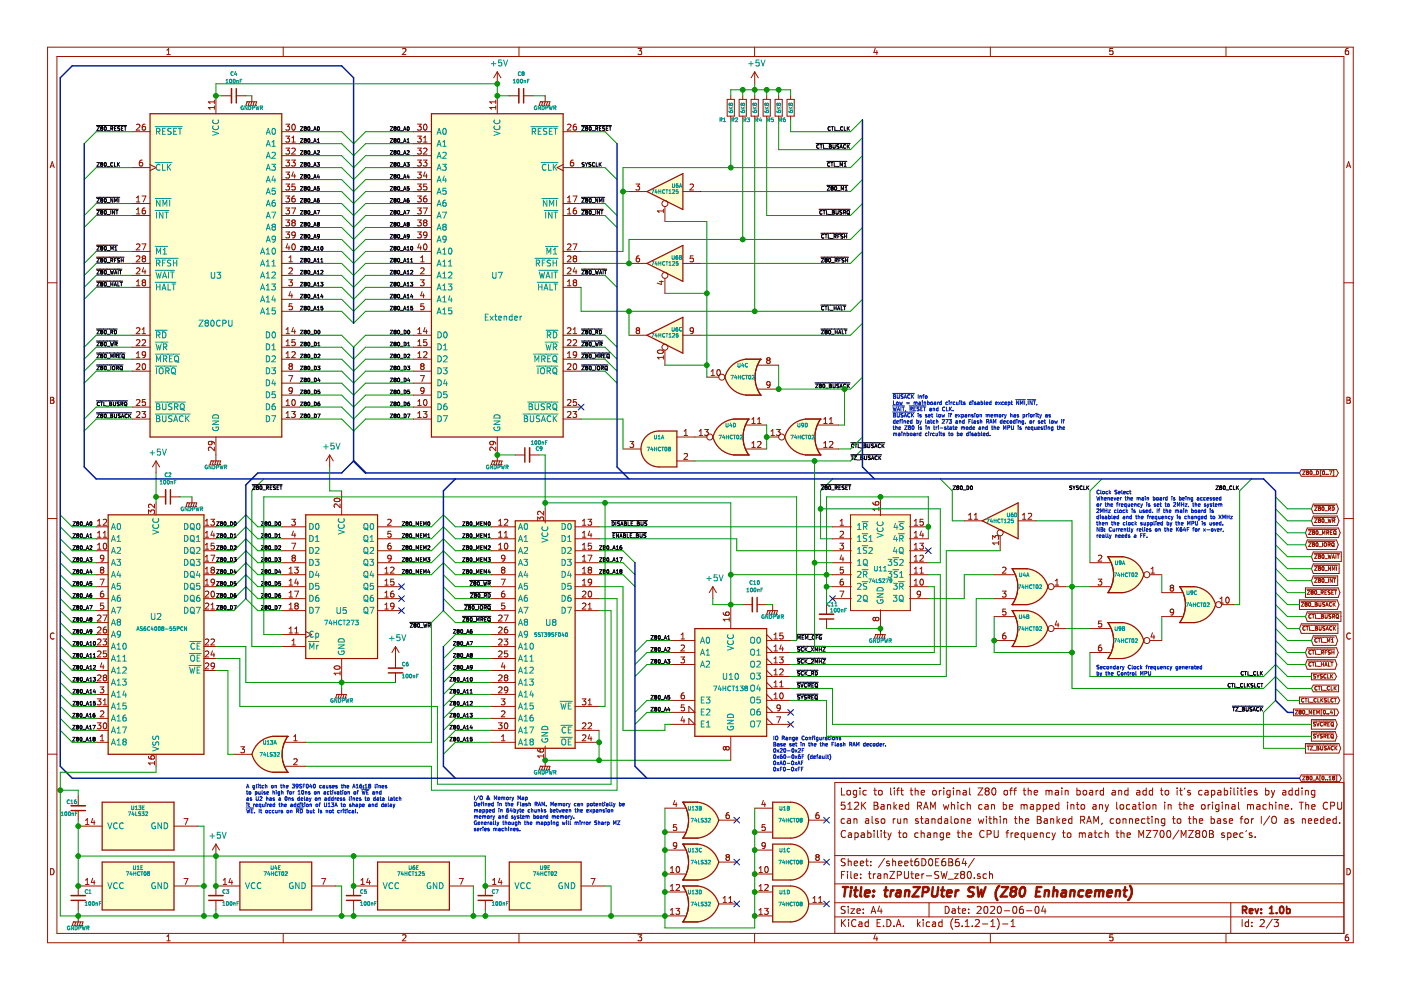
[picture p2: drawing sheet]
<svg xmlns="http://www.w3.org/2000/svg" width="297mm" height="210mm" viewBox="0 0 297 210" stroke-linecap="round" stroke-linejoin="round" font-family="sans-serif">
<g fill="none" stroke="#000" stroke-width=".21">
<path d="M20.4 26.6h6.4M20.5 26.9h.6l-.6 .7h.6M20.5 34.5h.6l-.6 .8h.6M21.3 27l.2-.1 .3 .1M21.3 27l.2 .2M21.3 27h.1M21.5 27.2l-.2 .1 .2 .3h.3l-.2-.4M21.5 34.8l-.2 .2 .2 .3 .3-.1-.2-.4M21.5 27.2h.1M21.5 34.8l-.2-.1 .2-.2h.3l-.2 .3M21.5 34.8h.1M21.8 27h.1"/>
<path d="M21.8 27l-.2 .2M22.2 34.5h.1a.41 .41 0 0 1 .3 .4 .41 .41 0 0 1-.3 .4l-.2-.3zM22.2 26.9h.1a.41 .41 0 0 1 .3 .4 .41 .41 0 0 1-.3 .3l-.2-.3zM22.7 27.7h.6M22.7 35.3h.6M23.5 27.3l.3-.1 .1-.3h-.4v.7M23.7 27.3l.2 .3M23.9 34.5h-.1a.4 .4 0 0 0-.4 .4 .4 .4 0 0 0 .4 .4l.1-.1M24.3 34.5v.8h.3M24.3 27.2h.2M24.6 26.9h-.3v.7h.3M24.9 34.5v.8"/>
<path d="M25 34.8l.3 .5M25.3 34.5l-.4 .4M25.4 26.9h-.3l-.2 .1 .5 .4-.1 .2h-.4M25.7 27.2h.3M26.1 26.9h-.4v.7h.4M26.3 26.9h.5M26.6 26.9v.7M63.7 26.9h.5l-.5 .7h.5M63.7 29.4h.5l-.5 .8h.5M63.7 31.9h.5l-.5 .8h.5M63.7 34.5h.5l-.5 .8h.5M63.7 37h.5l-.5 .8h.5"/>
<path d="M63.7 39.6h.5l-.5 .7h.5M64.5 27h.1M64.5 27l.1 .2M64.5 29.5l.1 .2M64.5 26.9v.1M64.6 29.4l.3 .1-.1 .2M64.6 26.9h.2l.1 .1M64.6 26.9h-.1M64.6 27.2l-.1 .1M64.6 29.4l-.1 .1M64.6 29.8h-.1M64.6 32.3h-.1"/>
<path d="M64.6 34.9h-.1M64.6 32.3l-.1-.2 .1-.2 .3 .1-.1 .3M64.6 34.8l-.1-.1 .1-.2h.3l-.1 .3M64.6 37.3l-.1-.1 .1-.2 .3 .1-.1 .2M64.6 37.3l-.1 .2 .1 .3 .3-.1-.1-.4M64.6 39.9l-.1-.2 .1-.1h.3l-.1 .3M64.6 39.9l-.1 .1 .1 .3h.3l-.1-.4M64.6 27.2h.2M64.6 27.2h.1M64.6 29.7h.2M64.6 29.7v.1M64.6 32.3h.2"/>
<path d="M64.6 32.3h.1M64.6 34.8h.2M64.6 34.8v.1M64.6 37.3h.2M64.6 39.9h.2M64.8 27.2l.1 .1-.1 .3h-.2l-.1-.3M64.8 29.7l.1 .2-.1 .3h-.2l-.1-.4M64.8 32.3l.1 .1-.1 .3h-.2l-.1-.4M64.8 34.8l.1 .2-.1 .3-.2-.1-.1-.3M64.9 27h.1M64.9 27l-.1 .2M65.3 26.9h.1a.41 .41 0 0 1 .3 .4 .41 .41 0 0 1-.3 .3l-.2-.3z"/>
<path d="M65.3 29.5l.1-.1a.41 .41 0 0 1 .3 .4 .41 .41 0 0 1-.3 .4l-.2-.3zM65.3 32l.1-.1a.41 .41 0 0 1 .3 .4 .41 .41 0 0 1-.3 .4l-.2-.3zM65.3 34.5h.1a.41 .41 0 0 1 .3 .4 .41 .41 0 0 1-.3 .4l-.2-.3zM65.3 37.1l.1-.1a.41 .41 0 0 1 .3 .4 .41 .41 0 0 1-.3 .4l-.2-.3zM65.3 39.6h.1a.41 .41 0 0 1 .3 .3 .41 .41 0 0 1-.3 .4l-.2-.3zM65.9 27.7h.5M65.9 30.3h.5M65.9 32.8h.5M65.9 35.3h.5M65.9 37.9h.5M66.5 27.6l.3-.7 .3 .7M66.5 30.2l.3-.8 .3 .8"/>
<path d="M66.5 32.7l.3-.8 .3 .8M66.5 35.3l.3-.8 .3 .8M66.5 37.8l.3-.8 .3 .8M66.6 27.4h.4M66.6 30h.4M66.6 32.5h.4M66.6 35h.4M66.6 37.6h.4M67.2 34.5h.5l-.2 .3 .2 .1v.3h-.5M67.3 32l.3-.1 .1 .3-.5 .5h.5M67.3 30.2h.4M67.3 29.6l.2-.2v.8"/>
<path d="M67.4 26.9a.38 .38 0 0 0-.2 .5 .38 .38 0 0 0 .4 .2v-.7M67.4 26.9h.2M67.4 26.9h.1M67.5 37l-.2 .5h.5M67.6 26.9h.1M67.6 37.3v.5M67.7 39.6h-.4v.3h.3l.1 .4h-.4M82.7 26.9h.6l-.6 .7h.6M82.7 29.4h.6l-.6 .8h.6M82.7 31.9h.6l-.6 .8h.6M82.7 34.5h.6l-.6 .8h.6M82.7 37h.6l-.6 .8h.6"/>
<path d="M82.7 39.6h.6l-.6 .7h.6M83.5 27h.1M83.5 27l.2 .2M83.6 29.5l.1 .2M83.6 26.9l-.1 .1M83.6 29.4l.4 .1-.2 .2M83.6 26.9h.2l.2 .1M83.6 26.9h.1M83.6 32.3h.1M83.6 34.9h.1M83.6 29.4v.1M83.6 29.8h.1"/>
<path d="M83.6 27.2v.1M83.7 32.3l-.2-.2 .2-.2 .3 .1-.2 .3M83.7 34.8l-.2-.1 .2-.2h.3l-.2 .3M83.7 37.3l-.2-.1 .2-.2 .3 .1-.2 .2M83.7 37.3l-.2 .2 .2 .3 .3-.2-.2-.3M83.7 39.9l-.2-.2 .2-.1h.3l-.2 .3M83.7 39.9l-.2 .1 .2 .3 .3-.1-.2-.3M83.7 27.2h.1M83.7 29.7h.1M83.7 32.3h.1M83.7 34.8h.1M83.7 37.3h.1"/>
<path d="M83.7 39.9h.1M83.7 32.3h-.1M83.7 34.8l-.1 .1M83.7 29.7l-.1 .1M83.7 27.2h-.1M83.8 27.2l.2 .1-.2 .3h-.2v-.3M83.8 29.7l.2 .2-.2 .3h-.2v-.4M83.8 32.3l.2 .1-.2 .3h-.2v-.4M83.8 34.8l.2 .2-.2 .3-.2-.1v-.3M84 27h.1M84 27l-.2 .2M84.4 32l.1-.1a.41 .41 0 0 1 .3 .4 .41 .41 0 0 1-.3 .4l-.2-.3z"/>
<path d="M84.4 34.5h.1a.41 .41 0 0 1 .3 .4 .41 .41 0 0 1-.3 .4l-.2-.3zM84.4 37.1l.1-.1a.41 .41 0 0 1 .3 .4 .41 .41 0 0 1-.3 .4l-.2-.3zM84.4 39.6h.1a.41 .41 0 0 1 .3 .3 .41 .41 0 0 1-.3 .4l-.2-.3zM84.4 26.9h.1a.41 .41 0 0 1 .3 .4 .41 .41 0 0 1-.3 .3l-.2-.3zM84.4 29.4h.1a.41 .41 0 0 1 .3 .4 .41 .41 0 0 1-.3 .4l-.2-.3zM84.4 29.4v.1M84.4 26.9h.1M84.9 27.7h.6M84.9 30.3h.6M84.9 32.8h.6M84.9 35.3h.6M84.9 37.9h.6"/>
<path d="M85.6 32.7l.2-.8 .3 .8M85.6 35.3l.2-.8 .3 .8M85.6 37.8l.2-.8 .3 .8M85.6 30.2l.2-.8 .3 .8M85.6 27.6l.2-.7 .3 .7M85.6 27.4h.4M85.6 30h.4M85.6 32.5h.4M85.6 35h.4M85.6 37.6h.4M86.3 34.5h.5l-.3 .3 .2 .1v.3h-.4M86.3 30.2h.5"/>
<path d="M86.3 32l.3-.1 .2 .3-.5 .5h.5M86.3 29.6l.2-.2v.8M86.4 26.9a.38 .38 0 0 0-.1 .5 .38 .38 0 0 0 .3 .2l.1-.7M86.4 26.9h.2M86.4 26.9h.1M86.5 37l-.2 .5h.5M86.6 26.9h.1M86.7 37.3v.5M86.7 39.6h-.4v.3h.4v.4h-.4M123.3 26.6h6.4M123.4 26.9h.5l-.5 .7h.5M123.9 34.5h-.3l-.2 .3a.31 .31 0 0 1 .4 .1 .31 .31 0 0 1 0 .3h-.4"/>
<path d="M124.1 34.5l.2 .4M124.1 27l.2-.1 .3 .1M124.1 27h.1M124.1 27l.2 .2M124.3 27.2l-.2 .1 .2 .3h.3l-.2-.4M124.3 27.2h.1M124.3 34.9v.4M124.6 27l-.2 .2M124.6 27h.1M124.6 34.5l-.3 .4M125 26.9h.1a.41 .41 0 0 1 .3 .4 .41 .41 0 0 1-.3 .3l-.2-.3zM125 26.9h.1"/>
<path d="M125.3 34.5h-.3l-.1 .3a.31 .31 0 0 1 .3 .1 .31 .31 0 0 1 0 .3h-.4M125.5 27.7h.6M126.1 34.5a.35 .35 0 0 0-.5 .4 .35 .35 0 0 0 .5 .3M126.3 27.3l.4-.1v-.3h-.4v.7M126.4 34.5v.8h.4M126.5 27.3l.2 .3M127 34.5v.8M127.1 27.2h.2M127.2 34.8l.3 .5M127.4 26.9h-.3v.7h.3M127.5 34.5l-.5 .4M128.2 26.9h-.3l-.2 .1 .5 .4-.1 .2h-.4"/>
<path d="M128.5 27.2h.3M128.9 26.9h-.4v.7h.4M129.1 26.9h.5M129.4 26.9v.7M173 30.4h7.2M173.6 30.7a.35 .35 0 0 0-.4 .4 .35 .35 0 0 0 .4 .3M173.6 30.7h.1M173.9 30.7h.4M174.1 30.7v.8M174.6 30.7v.8h.4M175 31.5h.6M175.3 39.3h4.5"/>
<path d="M175.3 34.2h4.3M175.4 39.6h.5l-.5 .7h.5M175.8 30.7h.4l-.1 .3 .2 .2-.1 .2-.4 .1zM175.8 31h.3M175.9 34.5a.35 .35 0 0 0-.5 .4 .35 .35 0 0 0 .5 .3M176.1 26.9h-.2a.39 .39 0 0 0-.4 .4 .39 .39 0 0 0 .4 .3h.2M176.2 34.5h.4M176.3 26.9h.4M176.3 39.9l-.1-.2 .1-.1h.3l-.1 .3M176.3 39.9l-.1 .1 .1 .3 .3-.1-.1-.3M176.3 39.9h.2M176.4 34.5v.8"/>
<path d="M176.5 26.9v.7M176.6 30.7v.6l.2 .2 .3-.2v-.6M176.9 34.5v.8h.4M177 26.9v.7h.4M177 39.6h.1a.41 .41 0 0 1 .3 .3 .41 .41 0 0 1-.3 .4l-.2-.3zM177.3 35.3h.6M177.4 27.7h.6M177.9 30.7h-.3l-.2 .3a.31 .31 0 0 1 .4 .1 .31 .31 0 0 1 0 .3h-.4M178.1 31.5l.2-.8 .3 .8M178.1 35.3v-.8l.3 .5 .2-.5v.8M178.1 31.2h.4M178.7 26.9a.35 .35 0 0 0-.5 .4 .35 .35 0 0 0 .5 .3"/>
<path d="M179 35.3h.4M179 34.7l.2-.2v.8M179 26.9v.7h.4M179.2 39.8l.2-.2v.7M179.3 30.7a.35 .35 0 0 0-.5 .4 .35 .35 0 0 0 .5 .3M179.6 26.9v.7M179.6 30.7v.8M179.8 31l.3 .5M179.8 27.2l.3 .4M180.1 26.9l-.5 .4M180.1 30.7l-.5 .4M20.4 41.8h5"/>
<path d="M20.4 44.4h4.7M20.4 52h4.5M20.4 54.5h5.9M20.4 57.1h5.5M20.4 59.6h5.6M20.5 42.1h.6l-.6 .8h.6M20.5 44.6h.6l-.6 .8h.6M20.5 52.2h.6l-.6 .8h.6M20.5 54.8h.6l-.6 .8h.6M20.5 57.3h.6l-.6 .8h.6M20.5 59.9h.6l-.6 .7h.6M21.3 42.2l.2-.1 .3 .1"/>
<path d="M21.3 44.8l.2-.2 .3 .2M21.3 52.4l.2-.2 .3 .2M21.3 42.2v.1M21.3 44.8h.1M21.3 52.4h.1M21.3 42.3l.2 .1M21.3 44.8l.2 .2M21.3 52.4l.2 .2M21.5 42.4l-.2 .2 .2 .3 .3-.1-.2-.4M21.5 45l-.2 .1 .2 .3 .3-.1-.2-.3M21.5 52.6l-.2 .1 .2 .3h.3l-.2-.4M21.5 55.1l-.2 .2 .2 .3 .3-.1-.2-.4"/>
<path d="M21.5 57.7l-.2 .1 .2 .3 .3-.1-.2-.3M21.5 55.1l-.2-.1 .2-.2 .3 .1-.2 .2M21.5 42.4h.1M21.5 57.7l-.2-.2 .2-.2 .3 .1-.2 .3M21.5 45h.1M21.5 52.6h.1M21.5 55.1h.1M21.5 57.7h.1M21.8 42.2v.1M21.8 44.8h.1M21.8 52.4h.1M21.8 42.3l-.2 .1"/>
<path d="M21.8 44.8l-.2 .2M21.8 52.4l-.2 .2M22.2 52.3l.1-.1a.41 .41 0 0 1 .3 .4 .41 .41 0 0 1-.3 .4l-.2-.3zM22.2 42.2l.1-.1a.41 .41 0 0 1 .3 .4 .41 .41 0 0 1-.3 .4l-.2-.3zM22.2 57.4l.1-.1a.41 .41 0 0 1 .3 .4 .41 .41 0 0 1-.3 .4l-.2-.3zM22.2 54.9l.1-.1a.41 .41 0 0 1 .3 .4 .41 .41 0 0 1-.3 .4l-.2-.3zM22.2 44.7l.1-.1a.41 .41 0 0 1 .3 .4 .41 .41 0 0 1-.3 .4l-.2-.3zM22.2 59.9h.1a.41 .41 0 0 1 .3 .4 .41 .41 0 0 1-.3 .3l-.2-.3zM22.7 43h.6M22.7 45.5h.6M22.7 53.1h.6M22.7 55.6h.6"/>
<path d="M22.7 58.2h.6M23.4 57.3l.2 .8 .1-.6 .2 .6 .2-.8M23.5 55.2h.3l.1-.3-.4-.1v.8M23.5 44.6v.8M23.5 53v-.8l.2 .6 .3-.6v.8M23.5 59.9v.7M23.7 55.2l.2 .4M23.9 42.1v.8l-.4-.8v.8M23.9 59.9v.7M24.3 55.2h.2M24.3 58.1l.2-.8 .3 .8M24.3 42.9v-.8l.3 .5 .2-.5v.8"/>
<path d="M24.3 44.6v.8l-.5-.8v.8M24.4 53h.4M24.4 57.9h.3M24.4 52.5l.2-.3v.8M24.6 44.6h.4M24.6 54.8h-.3v.8M24.8 44.6v.8M25 59.9v.7h.3M25.1 57.3v.8M25.2 42.1v.8M25.3 57.3h.5M25.3 54.8l-.4 .1v.2l.4 .3-.4 .1"/>
<path d="M25.5 59.9h.5M25.5 57.3v.8M25.7 54.8v.8M25.7 55.2h.4M25.7 59.9v.7M26.1 54.8v.8M63.7 42.1h.5l-.5 .8h.5M63.7 44.6h.5l-.5 .8h.5M63.7 47.2h.5l-.5 .8h.5M63.7 49.7h.5l-.5 .8h.5M63.7 52.2h.5l-.5 .8h.5M63.7 54.8h.5l-.5 .8h.5"/>
<path d="M63.7 57.3h.5l-.5 .8h.5M63.7 59.9h.5l-.5 .7h.5M64.5 42.2v.1M64.5 44.8h.1M64.5 47.3h.1M64.5 49.9h.1M64.5 52.4h.1M64.5 42.2l.1-.1 .3 .1M64.5 42.3l.1 .1M64.5 44.8l.1 .2M64.5 47.3l.1 .2M64.5 49.9v.1"/>
<path d="M64.5 52.4l.1 .2M64.5 50h.1M64.5 44.7v.1M64.5 47.2v.1M64.5 49.8v.1M64.5 52.3v.1M64.6 44.7l.2-.1 .1 .2M64.6 44.7h-.1M64.6 47.2h.2l.1 .1M64.6 47.2h-.1M64.6 49.8l.2-.1 .1 .2M64.6 50h.1"/>
<path d="M64.6 49.8h-.1M64.6 50.1h-.1M64.6 52.3l.2-.1 .1 .2M64.6 52.3h-.1M64.6 52.6h-.1M64.6 55.2h-.1M64.6 57.7h-.1M64.6 42.4l-.1 .2 .1 .3 .3-.1-.1-.4M64.6 45l-.1 .1 .1 .3 .3-.1-.1-.3M64.6 47.5l-.1 .1 .1 .4 .3-.1-.1-.4M64.6 55.1l-.1-.1 .1-.2 .3 .1-.1 .2M64.6 57.7l-.1-.2 .1-.2 .3 .1-.1 .3"/>
<path d="M64.6 42.4h.2M64.6 45h.2M64.6 47.5h.2M64.6 50h.2M64.6 50v.1M64.6 52.6h.2M64.6 52.6h.1M64.6 55.1h.2M64.6 55.1v.1M64.6 57.7h.2M64.6 57.7h.1M64.8 50l.1 .2-.1 .3h-.2l-.1-.4"/>
<path d="M64.8 52.6l.1 .1-.1 .3h-.2l-.1-.4M64.8 55.1l.1 .2-.1 .3-.2-.1-.1-.3M64.8 57.7l.1 .1-.1 .3h-.2l-.1-.4M64.9 42.2v.1M64.9 44.8h.1M64.9 47.3h.1M64.9 49.9h.1M64.9 52.4h.1M64.9 42.3l-.1 .1M64.9 44.8l-.1 .2M64.9 47.3l-.1 .2M64.9 49.9l-.1 .1"/>
<path d="M64.9 52.4l-.1 .2M65.3 42.2l.1-.1a.41 .41 0 0 1 .3 .4 .41 .41 0 0 1-.3 .4l-.2-.3zM65.3 44.7l.1-.1a.41 .41 0 0 1 .3 .4 .41 .41 0 0 1-.3 .4l-.2-.3zM65.3 47.2h.1a.41 .41 0 0 1 .3 .4 .41 .41 0 0 1-.3 .4l-.2-.4zM65.3 52.3l.1-.1a.41 .41 0 0 1 .3 .4 .41 .41 0 0 1-.3 .4l-.2-.3zM65.3 54.9l.1-.1a.41 .41 0 0 1 .3 .4 .41 .41 0 0 1-.3 .4l-.2-.3zM65.3 57.4l.1-.1a.41 .41 0 0 1 .3 .4 .41 .41 0 0 1-.3 .4l-.2-.3zM65.3 59.9h.1a.41 .41 0 0 1 .3 .4 .41 .41 0 0 1-.3 .3l-.2-.3zM65.4 49.8v-.1a.41 .41 0 0 1 .3 .4 .41 .41 0 0 1-.3 .4l-.2-.3zM65.9 40.4h.5M65.9 43h.5M65.9 45.5h.5"/>
<path d="M65.9 48h.5M65.9 50.6h.5M65.9 53.1h.5M65.9 55.6h.5M65.9 58.2h.5M66.5 40.3l.3-.7 .3 .7M66.5 42.9l.3-.8 .3 .8M66.5 45.4l.3-.8 .3 .8M66.5 48l.3-.8 .3 .8M66.5 50.5l.3-.8 .3 .8M66.5 53l.3-.8 .3 .8M66.5 55.6l.3-.8 .3 .8"/>
<path d="M66.5 58.1l.3-.8 .3 .8M66.6 40.1h.4M66.6 42.6h.4M66.6 45.2h.4M66.6 47.7h.4M66.6 50.3h.4M66.6 52.8h.4M66.6 55.3h.4M66.6 57.9h.4M67.2 44.6h.6l-.4 .8M67.3 47.3h.1M67.3 52.5l.2-.3v.8"/>
<path d="M67.3 55l.2-.2v.8M67.3 57.5l.2-.2v.8M67.3 47.3l.1-.1 .3 .1M67.3 47.3l.1 .2M67.3 53h.4M67.3 55.6h.4M67.3 58.1h.4M67.4 47.5l-.1 .1 .1 .4 .3-.2-.1-.3M67.4 47.5h.2M67.6 42.1l-.3 .2v.4l.1 .2 .3-.1-.1-.4-.3 .1M67.7 47.3h.1M67.7 50l-.3 .2-.1-.4 .3-.1 .1 .2v.4l-.3 .2"/>
<path d="M67.7 47.3l-.1 .2M68 59.9h.5l-.3 .3 .3 .1-.1 .3h-.4M68 57.4l.3-.1 .2 .2-.5 .6h.5M68 55.6h.5M68 55l.2-.2v.8M68.1 52.3l.1-.1a.43 .43 0 0 1 .3 .4 .43 .43 0 0 1-.3 .4l-.2-.3zM82.7 49.7h.6l-.6 .8h.6M82.7 52.2h.6l-.6 .8h.6M82.7 54.8h.6l-.6 .8h.6M82.7 42.1h.6l-.6 .8h.6M82.7 44.6h.6l-.6 .8h.6M82.7 47.2h.6l-.6 .8h.6"/>
<path d="M82.7 57.3h.6l-.6 .8h.6M82.7 59.9h.6l-.6 .7h.6M83.5 42.2v.1M83.5 44.8h.1M83.5 47.3h.1M83.5 49.9h.1M83.5 52.4h.1M83.5 42.2l.2-.1 .3 .1M83.5 42.3l.2 .1M83.5 44.8l.2 .2M83.5 47.3l.2 .2M83.5 49.9l.1 .1"/>
<path d="M83.5 52.4l.2 .2M83.6 44.7l-.1 .1M83.6 47.2l-.1 .1M83.6 50h.1M83.6 49.8l-.1 .1M83.6 52.3l-.1 .1M83.6 44.7l.2-.1 .2 .2M83.6 47.2h.2l.2 .1M83.6 49.8l.2-.1 .2 .2M83.6 52.3l.2-.1 .2 .2M83.6 49.8h.1M83.6 44.7h.1"/>
<path d="M83.6 47.2h.1M83.6 50.1h.1M83.6 52.3h.1M83.6 52.6h.1M83.6 55.2h.1M83.6 57.7h.1M83.7 55.1l-.2-.1 .2-.2 .3 .1-.2 .2M83.7 42.4l-.2 .2 .2 .3 .3-.1-.2-.4M83.7 45l-.2 .1 .2 .3 .3-.1-.2-.3M83.7 47.5l-.2 .1 .2 .4 .3-.2-.2-.3M83.7 57.7l-.2-.2 .2-.2 .3 .1-.2 .3M83.7 42.4h.1"/>
<path d="M83.7 45h.1M83.7 47.5h.1M83.7 50h.1M83.7 52.6h.1M83.7 55.1h.1M83.7 57.7h.1M83.7 50l-.1 .1M83.7 52.6h-.1M83.7 55.1l-.1 .1M83.7 57.7h-.1M83.8 50l.2 .2-.2 .3h-.2v-.4M83.8 52.6l.2 .1-.2 .3h-.2v-.4"/>
<path d="M83.8 55.1l.2 .2-.2 .3-.2-.1v-.3M83.8 57.7l.2 .1-.2 .3h-.2v-.4M84 42.2v.1M84 44.8h.1M84 47.3h.1M84 49.9h.1M84 52.4h.1M84 42.3l-.2 .1M84 44.8l-.2 .2M84 47.3l-.2 .2M84 49.9l-.2 .1M84 52.4l-.2 .2"/>
<path d="M84.4 44.7l.1-.1a.41 .41 0 0 1 .3 .4 .41 .41 0 0 1-.3 .4l-.2-.3zM84.4 47.2h.1a.41 .41 0 0 1 .3 .4 .41 .41 0 0 1-.3 .4l-.2-.4zM84.4 54.9l.1-.1a.41 .41 0 0 1 .3 .4 .41 .41 0 0 1-.3 .4l-.2-.3zM84.4 42.2l.1-.1a.41 .41 0 0 1 .3 .4 .41 .41 0 0 1-.3 .4l-.2-.3zM84.4 57.4l.1-.1a.41 .41 0 0 1 .3 .4 .41 .41 0 0 1-.3 .4l-.2-.3zM84.4 59.9h.1a.41 .41 0 0 1 .3 .4 .41 .41 0 0 1-.3 .3l-.2-.3zM84.4 49.8l.1-.1a.41 .41 0 0 1 .3 .4 .41 .41 0 0 1-.3 .4l-.2-.3zM84.4 52.3l.1-.1a.41 .41 0 0 1 .3 .4 .41 .41 0 0 1-.3 .4l-.2-.3zM84.4 44.7h.1M84.4 47.2h.1M84.4 49.8h.1M84.4 52.3h.1"/>
<path d="M84.9 40.4h.6M84.9 43h.6M84.9 45.5h.6M84.9 48h.6M84.9 50.6h.6M84.9 53.1h.6M84.9 55.6h.6M84.9 58.2h.6M85.6 40.3l.2-.7 .3 .7M85.6 42.9l.2-.8 .3 .8M85.6 45.4l.2-.8 .3 .8M85.6 48l.2-.8 .3 .8"/>
<path d="M85.6 50.5l.2-.8 .3 .8M85.6 53l.2-.8 .3 .8M85.6 55.6l.2-.8 .3 .8M85.6 58.1l.2-.8 .3 .8M85.6 40.1h.4M85.6 42.6h.4M85.6 45.2h.4M85.6 47.7h.4M85.6 50.3h.4M85.6 52.8h.4M85.6 55.3h.4M85.6 57.9h.4"/>
<path d="M86.3 44.6h.5l-.3 .8M86.3 47.3l.2-.1 .3 .1M86.3 53h.5M86.3 55.6h.5M86.3 58.1h.5M86.3 52.5l.2-.3v.8M86.3 47.3h.1M86.3 47.3l.2 .2M86.3 55l.2-.2v.8M86.3 57.5l.2-.2v.8M86.5 47.5l-.2 .1 .2 .4 .3-.2-.2-.3M86.5 47.5h.1"/>
<path d="M86.7 42.1l-.4 .2v.4l.2 .2 .2-.1v-.4l-.4 .1M86.8 50l-.4 .2-.1-.4 .3-.1 .2 .2-.1 .4-.3 .2M86.8 47.3h.1M86.8 47.3l-.2 .2M87 59.9h.5l-.2 .3 .2 .1-.1 .3h-.4M87.1 55l.2-.2v.8M87.1 55.6h.4M87.1 57.4l.3-.1 .1 .2-.5 .6h.5M87.1 52.3l.2-.1a.43 .43 0 0 1 .2 .4 .43 .43 0 0 1-.2 .4l-.2-.3zM123.3 41.8h4.9M123.3 44.4h4.6M123.3 57.1h5.4"/>
<path d="M123.4 42.1h.5l-.5 .8h.5M123.4 44.6h.5l-.5 .8h.5M123.4 57.3h.5l-.5 .8h.5M124.1 44.8l.2-.2 .3 .2M124.1 42.2l.2-.1 .3 .1M124.1 42.2v.1M124.1 44.8h.1M124.1 42.3l.2 .1M124.1 44.8l.2 .2M124.3 57.7l-.2 .1 .2 .3 .3-.1-.2-.3M124.3 42.4l-.2 .2 .2 .3 .3-.1-.2-.4M124.3 45l-.2 .1 .2 .3 .3-.1-.2-.3"/>
<path d="M124.3 42.4h.1M124.3 45h.1M124.3 57.7l-.2-.2 .2-.2 .3 .1-.2 .3M124.3 57.7h.1M124.6 42.3l-.2 .1M124.6 44.8l-.2 .2M124.6 42.2v.1M124.6 44.8h.1M125 42.2l.1-.1a.41 .41 0 0 1 .3 .4 .41 .41 0 0 1-.3 .4l-.2-.3zM125 57.4l.1-.1a.41 .41 0 0 1 .3 .4 .41 .41 0 0 1-.3 .4l-.2-.3zM125 44.7l.1-.1a.41 .41 0 0 1 .3 .4 .41 .41 0 0 1-.3 .4l-.2-.3zM125 44.7h.1"/>
<path d="M125.5 43h.6M125.5 45.5h.6M125.5 58.2h.6M126.2 57.3l.2 .8 .2-.6 .1 .6 .2-.8M126.3 44.6v.8M126.7 42.1v.8l-.4-.8v.8M127.1 58.1l.2-.8 .3 .8M127.1 42.9v-.8l.3 .5 .2-.5v.8M127.1 44.6v.8l-.4-.8v.8M127.2 57.9h.3M127.4 44.6h.4M127.6 44.6v.8"/>
<path d="M127.9 57.3v.8M128 42.1v.8M128.1 57.3h.5M128.4 57.3v.8M173.6 44.4h6.6M174 54.5h5.9M174 49.5h5.7M174.1 54.8h.6l-.6 .8h.6M174.3 44.7l-.2-.1a.4 .4 0 0 0-.3 .4 .4 .4 0 0 0 .3 .4l.2-.1M174.3 44.7h.1M174.5 44.6h.5M174.6 49.8a.35 .35 0 0 0-.4 .3 .35 .35 0 0 0 .5 .3"/>
<path d="M174.6 49.8h.1M174.7 44.6v.8M174.9 49.7h.4M175 55.2h.1M175.1 55.1l-.2-.1 .2-.2 .2 .1-.1 .2M175.1 55.1h.1M175.1 55.1l-.1 .1M175.1 49.7v.8M175.2 55.1l.2 .2-.2 .3-.2-.1v-.3M175.2 44.6v.8h.4M175.6 49.7v.8h.4M175.7 45.5h.6"/>
<path d="M175.8 54.9l.1-.1a.41 .41 0 0 1 .2 .4 .41 .41 0 0 1-.2 .4l-.2-.3zM176.1 50.6h.5M176.3 55.6h.6M176.5 44.6l.3 .1-.1 .3 .2 .2-.1 .2h-.3zM176.5 45h.2M176.8 50.1h.4l.1-.3-.5-.1v.8M177 50.1l.3 .4M177.1 55.2h.3l.1-.3-.4-.1v.8M177.3 44.6v.7l.1 .1 .3-.1v-.7M177.3 55.2l.2 .4M177.6 40.4h.5M177.6 50.1h.3"/>
<path d="M177.9 55.2h.2M178 49.7h-.4v.8M178.2 54.8h-.3v.8M178.3 40.3v-.7l.3 .5 .3-.5v.7M178.5 44.7l-.3-.1-.1 .3a.31 .31 0 0 1 .3 .1 .31 .31 0 0 1 0 .4h-.4M178.7 49.8l-.3-.1-.1 .3a.31 .31 0 0 1 .3 .1 .31 .31 0 0 1 0 .4h-.3M178.9 54.8l-.4 .1v.2l.4 .3-.4 .1M179 45l.3 .4M179.1 50.1h.4M179.1 49.7v.8M179.2 40.3h.4M179.2 44.7l-.4-.1v.8"/>
<path d="M179.2 44.7h.1M179.2 44.7v.3h-.4M179.3 55.2h.4M179.3 54.8v.8M179.5 49.7v.8M179.6 44.7h.5l-.1 .7-.4-.1zM179.7 45.2l.4 .3M179.7 54.8v.8M20.4 69.8h4.5M20.4 72.3h4.6M20.4 74.8h6.1M20.4 77.4h5.7"/>
<path d="M20.5 70h.6l-.6 .8h.6M20.5 72.6h.6l-.6 .7h.6M20.5 75.1h.6l-.6 .8h.6M20.5 77.6h.6l-.6 .8h.6M21.3 70.2l.2-.2 .3 .2M21.3 72.7l.2-.1 .3 .1M21.3 75.2l.2-.1 .3 .1M21.3 70.2h.1M21.3 72.7h.1M21.3 75.2v.1M21.3 70.2l.2 .1M21.3 72.7l.2 .2"/>
<path d="M21.3 75.3l.2 .1M21.5 70.3l-.2 .2 .2 .3 .3-.1-.2-.4M21.5 70.3h.1M21.5 72.9l-.2 .1 .2 .3 .3-.1-.2-.3M21.5 72.9h.1M21.5 75.4l-.2 .2 .2 .3 .3-.1-.2-.4M21.5 75.4h.1M21.5 78l-.2-.2 .2-.2 .3 .1-.2 .3M21.5 78l-.2 .1 .2 .3 .3-.1-.2-.3M21.5 78h.1M21.5 60.2l-.2-.2 .2-.1h.3l-.2 .3M21.5 60.2l-.2 .1 .2 .3h.3l-.2-.4"/>
<path d="M21.5 60.2h.1M21.8 70.2l-.2 .1M21.8 70.2h.1M21.8 72.7h.1M21.8 75.2v.1M21.8 72.7l-.2 .2M21.8 75.3l-.2 .1M22.2 70.1l.1-.1a.41 .41 0 0 1 .3 .4 .41 .41 0 0 1-.3 .4l-.2-.3zM22.2 75.2l.1-.1a.41 .41 0 0 1 .3 .4 .41 .41 0 0 1-.3 .4l-.2-.3zM22.2 77.7l.1-.1a.41 .41 0 0 1 .3 .4 .41 .41 0 0 1-.3 .4l-.2-.3zM22.2 72.6h.1a.41 .41 0 0 1 .3 .3 .41 .41 0 0 1-.3 .4l-.2-.3zM22.7 70.9h.6"/>
<path d="M22.7 73.4h.6M22.7 76h.6M22.7 78.5h.6M22.7 60.7h.6M23.4 72.6l.2 .7 .1-.5 .2 .5 .2-.7M23.5 70.4h.3l.1-.3-.4-.1v.8M23.5 75.9v-.8l.2 .5 .3-.5v.8M23.5 77.6v.8M23.5 60.2h.4M23.7 70.4l.2 .4M23.8 77.7h.5l-.1 .7-.4-.1zM24.2 60.6l.3-.7 .2 .7"/>
<path d="M24.3 70a.4 .4 0 0 1 .4 .4 .4 .4 0 0 1-.4 .4zM24.3 60.4h.3M24.4 73l.4-.1v-.3h-.4v.7M24.4 75.5h.4v-.3l-.4-.1v.8M24.6 73l.2 .3M24.6 75.5l.2 .4M24.9 78l.2 .4M25.1 77.7l-.4-.1v.8M25.1 77.7h.1M25.1 77.7v.3h-.4M25.2 75.5h.2M25.5 77.7h.4v.7l-.4-.1z"/>
<path d="M25.5 75.1h-.3v.8h.3M25.6 78.2l.4 .3M25.9 75.2h.4v.7l-.4-.1zM26 75.7l.4 .3M63.7 70h.5l-.5 .8h.5M63.7 72.6h.5l-.5 .7h.5M63.7 75.1h.5l-.5 .8h.5M63.7 77.6h.5l-.5 .8h.5M63.7 62.4h.5l-.5 .8h.5M63.7 64.9h.5l-.5 .8h.5M64.5 70.2l.1 .1M64.5 65.1h.1"/>
<path d="M64.5 70.2h.1M64.5 72.7h.1M64.5 75.2v.1M64.5 72.7l.1 .2M64.5 75.3l.1 .1M64.5 65.1l.1-.2 .3 .2M64.5 65.1l.1 .2M64.5 77.7l.1 .3M64.5 70.1v.1M64.5 72.6v.1M64.5 75.2h.1M64.5 65.6l.1 .1"/>
<path d="M64.6 70.1l.2-.1 .1 .2M64.6 70.1h-.1M64.6 77.7h.3l-.1 .3M64.6 72.6h.2l.1 .1M64.6 72.6h-.1M64.6 72.9l-.1 .1M64.6 75.1h.2l.1 .1M64.6 75.1l-.1 .1M64.6 75.5h-.1M64.6 77.7h-.1M64.6 78h-.1M64.6 60.2l-.1 .1"/>
<path d="M64.6 70.3l-.1 .2 .1 .3 .3-.1-.1-.4M64.6 60.2l-.1-.2 .1-.1h.3l-.1 .3M64.6 62.7l-.1-.1 .1-.2 .3 .1-.1 .2M64.6 62.7l-.1 .2 .1 .3 .3-.1-.1-.4M64.6 65.3l-.1 .1v.2M64.6 70.3h.2M64.6 72.9h.2M64.6 72.9h.1M64.6 75.4h.2M64.6 75.4v.1M64.6 78h.2M64.6 78h.1"/>
<path d="M64.6 60.2h.2M64.6 60.2h.1M64.6 62.7h.2M64.6 65.3h.2M64.8 60.2l.1 .1-.1 .3h-.2l-.1-.3M64.8 72.9l.1 .1-.1 .3h-.2l-.1-.3M64.8 75.4l.1 .2-.1 .3h-.2l-.1-.4M64.8 78l.1 .1-.1 .3h-.2l-.1-.4M64.8 65.3l.1 .3-.3 .1M64.9 65.1h.1M64.9 70.2h.1M64.9 72.7h.1"/>
<path d="M64.9 75.2v.1M64.9 70.2l-.1 .1M64.9 72.7l-.1 .2M64.9 75.3l-.1 .1M64.9 65.1l-.1 .2M65.3 70.1l.1-.1a.41 .41 0 0 1 .3 .4 .41 .41 0 0 1-.3 .4l-.2-.3zM65.3 62.5l.1-.1a.41 .41 0 0 1 .3 .4 .41 .41 0 0 1-.3 .4l-.2-.3zM65.3 65l.1-.1a.41 .41 0 0 1 .3 .4 .41 .41 0 0 1-.3 .4l-.2-.3zM65.3 75.2l.1-.1a.41 .41 0 0 1 .3 .4 .41 .41 0 0 1-.3 .4l-.2-.3zM65.3 77.7l.1-.1a.41 .41 0 0 1 .3 .4 .41 .41 0 0 1-.3 .4l-.2-.3zM65.4 72.6a.41 .41 0 0 1 .3 .3 .41 .41 0 0 1-.3 .4l-.2-.3zM65.9 70.9h.5"/>
<path d="M65.9 73.4h.5M65.9 76h.5M65.9 78.5h.5M65.9 60.7h.5M65.9 63.3h.5M65.9 65.8h.5M66.5 60.6l.3-.7 .3 .7M66.5 63.2l.3-.8 .3 .8M66.5 65.7l.3-.8 .3 .8M66.6 60.4h.4M66.6 63h.4M66.6 65.5h.4"/>
<path d="M66.6 70a.4 .4 0 0 1 .5 .4 .4 .4 0 0 1-.5 .4zM66.6 72.6a.4 .4 0 0 1 .5 .3 .4 .4 0 0 1-.5 .4zM66.6 75.1a.4 .4 0 0 1 .5 .4 .4 .4 0 0 1-.5 .4zM66.6 77.6a.4 .4 0 0 1 .5 .4 .4 .4 0 0 1-.5 .4zM67.3 60.1l.2-.2v.7M67.3 62.6l.2-.2v.8M67.3 65.2l.2-.3v.8M67.3 60.6h.4M67.3 63.2h.4M67.3 65.7h.4M67.4 77.6h.4l-.2 .3 .2 .2v.3l-.4-.1M67.4 75.2l.3-.1 .1 .2-.4 .6h.4"/>
<path d="M67.4 73.3h.4M67.4 72.8l.2-.2v.7M67.5 70.1l.1-.1a.41 .41 0 0 1 .2 .4 .41 .41 0 0 1-.2 .4l-.2-.3zM68.2 62.4l-.2 .5h.5M68.4 62.7v.5M68.4 64.9h-.3l-.1 .4h.4l.1 .3-.2 .1-.3-.1M82.7 70h.6l-.6 .8h.6M82.7 72.6h.6l-.6 .7h.6M82.7 75.1h.6l-.6 .8h.6M82.7 77.6h.6l-.6 .8h.6M82.7 62.4h.6l-.6 .8h.6M82.7 64.9h.6l-.6 .8h.6"/>
<path d="M83.5 70.2l.2 .1M83.5 65.1h.1M83.5 70.2h.1M83.5 72.7h.1M83.5 75.2v.1M83.5 72.7l.2 .2M83.5 75.3l.2 .1M83.5 65.1l.2 .2M83.5 65.1l.2-.2 .3 .2M83.6 77.7l.1 .3M83.6 70.1l-.1 .1M83.6 72.6l-.1 .1"/>
<path d="M83.6 75.2h-.1M83.6 65.6v.1M83.6 70.1l.2-.1 .2 .2M83.6 72.6h.2l.2 .1M83.6 70.1h.1M83.6 77.7h.4l-.2 .3M83.6 75.1h.2l.2 .1M83.6 72.6h.1M83.6 72.9v.1M83.6 75.1v.1M83.6 75.5h.1M83.6 77.7h.1"/>
<path d="M83.6 78h.1M83.6 60.2v.1M83.7 70.3l-.2 .2 .2 .3 .3-.2-.2-.3M83.7 70.3h.1M83.7 60.2l-.2-.2 .2-.1h.3l-.2 .3M83.7 72.9h.1M83.7 62.7l-.2-.1 .2-.2 .3 .1-.2 .2M83.7 62.7l-.2 .2 .2 .3 .3-.1-.2-.4M83.7 65.3l-.2 .1 .1 .2M83.7 75.4h.1M83.7 78h.1M83.7 75.4l-.1 .1"/>
<path d="M83.7 72.9h-.1M83.7 78h-.1M83.7 60.2h.1M83.7 62.7h.1M83.7 65.3h.1M83.7 60.2h-.1M83.8 72.9l.2 .1-.2 .3h-.2v-.3M83.8 60.2l.2 .1-.2 .3h-.2v-.3M83.8 75.4l.2 .2-.2 .3h-.2v-.4M83.8 78l.2 .1-.2 .3h-.2v-.4M83.8 65.3l.2 .3-.4 .1M84 65.1h.1"/>
<path d="M84 70.2h.1M84 72.7h.1M84 75.2v.1M84 70.2l-.2 .1M84 72.7l-.2 .2M84 75.3l-.2 .1M84 65.1l-.2 .2M84.4 62.5l.1-.1a.41 .41 0 0 1 .3 .4 .41 .41 0 0 1-.3 .4l-.2-.3zM84.4 65l.1-.1a.41 .41 0 0 1 .3 .4 .41 .41 0 0 1-.3 .4l-.2-.3zM84.4 65.6v.1M84.4 70.1l.1-.1a.41 .41 0 0 1 .3 .4 .41 .41 0 0 1-.3 .4l-.2-.3zM84.4 72.6h.1a.41 .41 0 0 1 .3 .3 .41 .41 0 0 1-.3 .4l-.2-.3z"/>
<path d="M84.4 75.1h.1a.41 .41 0 0 1 .3 .4 .41 .41 0 0 1-.3 .4l-.2-.3zM84.4 77.7l.1-.1a.41 .41 0 0 1 .3 .4 .41 .41 0 0 1-.3 .4l-.2-.3zM84.4 70.1h.1M84.4 72.6h.1M84.4 75.1v.1M84.4 77.7h.1M84.9 70.9h.6M84.9 73.4h.6M84.9 76h.6M84.9 78.5h.6M84.9 60.7h.6M84.9 63.3h.6"/>
<path d="M84.9 65.8h.6M85.6 60.6l.2-.7 .3 .7M85.6 63.2l.2-.8 .3 .8M85.6 65.7l.2-.8 .3 .8M85.6 60.4h.4M85.6 63h.4M85.6 65.5h.4M85.7 70a.4 .4 0 0 1 .4 .4 .4 .4 0 0 1-.4 .4zM85.7 72.6a.4 .4 0 0 1 .4 .3 .4 .4 0 0 1-.4 .4zM85.7 75.1a.4 .4 0 0 1 .4 .4 .4 .4 0 0 1-.4 .4zM85.7 77.6a.4 .4 0 0 1 .4 .4 .4 .4 0 0 1-.4 .4zM86.3 60.1l.2-.2v.7"/>
<path d="M86.3 60.6h.5M86.3 63.2h.5M86.3 65.7h.5M86.3 62.6l.2-.2v.8M86.3 65.2l.2-.3v.8M86.4 77.6h.5l-.3 .3 .3 .2-.1 .3-.4-.1M86.4 73.3h.5M86.4 72.8l.2-.2v.7M86.5 70.1l.1-.1a.41 .41 0 0 1 .3 .4 .41 .41 0 0 1-.3 .4l-.2-.3zM86.8 75.1l-.4 .1M86.8 75.1v.1M86.8 75.2v.2l-.4 .5h.5"/>
<path d="M87.1 65.6l.3 .1M87.3 62.4l-.2 .5h.4M87.4 62.7v.5M87.5 64.9h-.4v.4h.3l.1 .3M87.5 65.6l-.1 .1M123.3 69.8h4.4M123.3 72.3h4.5M123.3 74.8h6M123.3 77.4h5.6M123.4 70h.5l-.5 .8h.5M123.4 72.6h.5l-.5 .7h.5M123.4 75.1h.5l-.5 .8h.5"/>
<path d="M123.4 77.6h.5l-.5 .8h.5M124.1 70.2l.2-.2 .3 .2M124.1 72.7l.2-.1 .3 .1M124.1 75.2l.2-.1 .3 .1M124.1 70.2h.1M124.1 72.7h.1M124.1 75.2v.1M124.1 70.2l.2 .1M124.1 72.7l.2 .2M124.1 75.3l.2 .1M124.3 70.3l-.2 .2 .2 .3 .3-.2-.2-.3M124.3 70.3h.1"/>
<path d="M124.3 72.9l-.2 .1 .2 .3 .3-.1-.2-.3M124.3 72.9h.1M124.3 75.4l-.2 .2 .2 .3 .3-.1-.2-.4M124.3 75.4h.1M124.3 78l-.2-.2 .2-.2 .3 .1-.2 .3M124.3 78l-.2 .1 .2 .3 .3-.1-.2-.3M124.3 78h.1M124.6 70.2h.1M124.6 72.7h.1M124.6 75.2v.1M124.6 70.2l-.2 .1M124.6 72.7l-.2 .2"/>
<path d="M124.6 75.3l-.2 .1M125 70.1l.1-.1a.41 .41 0 0 1 .3 .4 .41 .41 0 0 1-.3 .4l-.2-.3zM125 72.6h.1a.41 .41 0 0 1 .3 .3 .41 .41 0 0 1-.3 .4l-.2-.3zM125 75.1h.1a.41 .41 0 0 1 .3 .4 .41 .41 0 0 1-.3 .4l-.2-.3zM125 77.7l.1-.1a.41 .41 0 0 1 .3 .4 .41 .41 0 0 1-.3 .4l-.2-.3zM125 70.1h.1M125 72.6h.1M125 75.1v.1M125 77.7h.1M125.5 70.9h.6M125.5 73.4h.6M125.5 76h.6"/>
<path d="M125.5 78.5h.6M126.2 72.6l.2 .7 .2-.5 .1 .5 .2-.7M126.3 70.4h.4v-.3l-.4-.1v.8M126.3 75.9v-.8l.3 .5 .2-.5v.8M126.3 77.6v.8M126.5 70.4l.2 .4M126.7 77.7h.4l-.1 .7-.3-.1zM127.1 70a.4 .4 0 0 1 .4 .4 .4 .4 0 0 1-.4 .4zM127.4 73l.2 .3M127.4 75.5l.2 .4M127.6 72.6h-.4v.7M127.6 75.1h-.4v.8"/>
<path d="M127.6 72.6h.1M127.6 75.1v.1M127.6 72.6v.3l-.4 .1M127.6 75.2v.3h-.4M127.7 78l.3 .4M127.9 77.7l-.4-.1v.8M127.9 77.7h.1M127.9 77.7v.3h-.4M128 75.5h.2M128.3 77.7h.4v.7l-.4-.1zM128.4 75.1h-.4v.8h.4M128.4 78.2l.4 .3"/>
<path d="M128.7 75.2h.4v.7l-.4-.1zM128.8 75.7l.4 .3M174 69.8h5.6M174 64.7h5.4M174.1 70h.6l-.6 .8h.6M174.7 65a.36 .36 0 0 0-.5 .3 .36 .36 0 0 0 .4 .4M174.7 65.6l-.1 .1M174.9 64.9h.4M174.9 70.2l.2 .1M174.9 70.2h.1M175 70.1l-.1 .1M175 70.1l.2-.1 .2 .2"/>
<path d="M175 70.1h.1M175.1 70.3l-.2 .2 .2 .3 .2-.1-.1-.4M175.1 70.3h.1M175.1 64.9v.8M175.4 70.2h.1M175.4 70.2l-.2 .1M175.6 64.9v.8h.4M175.8 70.1l.1-.1a.41 .41 0 0 1 .2 .4 .41 .41 0 0 1-.2 .4l-.2-.3zM175.8 70.1h.1M176.1 65.8h.5M176.3 70.9h.6M176.8 64.9v.8"/>
<path d="M176.8 65.3h.5M177.1 70v.8M177.1 70.4h.4M177.3 64.9v.8M177.5 70v.8M177.6 65.7l.2-.8 .3 .8M177.6 65.5h.4M177.8 70.8l.2-.8 .3 .8M177.9 70.6h.3M178.3 64.9v.8h.4M178.6 70v.8h.3M178.9 64.9h.4"/>
<path d="M179.1 70h.4M179.1 64.9v.8M179.3 70v.8M20.4 85h6.6M20.4 87.5h7.5M20.5 87.8h.6l-.6 .8h.6M21.1 85.3a.35 .35 0 0 0-.5 .3 .35 .35 0 0 0 .5 .4M21.3 85.2h.5M21.3 87.9l.2-.1 .3 .1M21.3 87.9v.1M21.3 88l.2 .1M21.5 88.1l-.2 .2 .2 .3 .3-.1-.2-.4"/>
<path d="M21.5 88.1h.1M21.5 85.2v.8M21.8 88l-.2 .1M21.8 87.9v.1M22 85.2v.8h.4M22.2 87.9l.1-.1a.41 .41 0 0 1 .3 .4 .41 .41 0 0 1-.3 .4l-.2-.3zM22.5 86.1h.6M22.7 88.6h.6M23.3 85.2l.4 .2-.2 .2 .2 .2-.1 .2h-.3zM23.3 85.6h.2M23.5 87.8l.4 .1-.2 .3 .2 .1-.1 .2-.3 .1zM23.5 88.2h.2"/>
<path d="M24 85.2v.7l.2 .1h.3v-.8M24.3 87.8l.1 .8 .3-.1v-.7M25.3 85.3h-.4v.2l.4 .4-.2 .1h-.3M25.5 87.8l-.4 .1v.2l.4 .3-.4 .1M25.6 85.7l.4-.1v-.3l-.4-.1v.8M25.7 88.6l.3-.8 .3 .8M25.8 85.7l.3 .3M25.8 88.3h.4M26.4 85.3h.4l.1 .5-.2 .2-.3-.1zM26.5 85.9l.3 .1M26.8 86l.1 .1M27 87.9a.35 .35 0 0 0-.5 .3 .35 .35 0 0 0 .5 .3"/>
<path d="M27.3 87.8v.8M27.4 88.1l.4 .5M27.8 87.8l-.5 .4M63.7 80.2h.5l-.5 .8h.5M63.7 82.7h.5l-.5 .8h.5M63.7 85.2h.5l-.5 .8h.5M63.7 87.8h.5l-.5 .8h.5M64.5 87.9v.1M64.5 87.9l.1-.1 .3 .1M64.5 88l.1 .1M64.6 80.5l-.1 .1M64.6 83.1h-.1"/>
<path d="M64.6 80.5l-.1-.2 .1-.1h.3l-.1 .3M64.6 83l-.1-.1 .1-.2 .3 .1-.1 .2M64.6 85.6l-.1-.2 .1-.2 .3 .1-.1 .3M64.6 85.6l-.1 .1 .1 .3h.3l-.1-.4M64.6 88.1l-.1 .2 .1 .3 .3-.1-.1-.4M64.6 80.5h.2M64.6 80.5h.1M64.6 83h.2M64.6 83v.1M64.6 85.6h.2M64.6 88.1h.2M64.8 80.5l.1 .2-.1 .3-.2-.1-.1-.3"/>
<path d="M64.8 83l.1 .2-.1 .3h-.2l-.1-.4M64.9 87.9v.1M64.9 88l-.1 .1M65.3 80.2h.1a.41 .41 0 0 1 .3 .4 .41 .41 0 0 1-.3 .4l-.2-.3zM65.3 82.8l.1-.1a.41 .41 0 0 1 .3 .4 .41 .41 0 0 1-.3 .4l-.2-.3zM65.3 85.3l.1-.1a.41 .41 0 0 1 .3 .4 .41 .41 0 0 1-.3 .4l-.2-.3zM65.3 87.9l.1-.1a.41 .41 0 0 1 .3 .4 .41 .41 0 0 1-.3 .4l-.2-.3zM65.9 81h.5M65.9 83.6h.5M65.9 86.1h.5M65.9 88.6h.5M66.6 80.2a.4 .4 0 0 1 .5 .4 .4 .4 0 0 1-.5 .4z"/>
<path d="M66.6 82.7a.4 .4 0 0 1 .5 .4 .4 .4 0 0 1-.5 .4zM66.6 85.2a.4 .4 0 0 1 .5 .4 .4 .4 0 0 1-.5 .4zM66.6 87.8a.4 .4 0 0 1 .5 .4 .4 .4 0 0 1-.5 .4zM67.4 87.8h.5l-.4 .8M67.6 80.1l-.2 .6h.5M67.8 85.2l-.3 .1-.1 .3 .1 .4h.3v-.4l-.4 .1M67.8 80.4v.6M67.8 82.7h-.4v.4l.4-.1v.3l-.1 .2-.3-.1M82.7 80.2h.6l-.6 .8h.6M82.7 82.7h.6l-.6 .8h.6M82.7 85.2h.6l-.6 .8h.6M82.7 87.8h.6l-.6 .8h.6"/>
<path d="M83.5 87.9v.1M83.5 87.9l.2-.1 .3 .1M83.5 88l.2 .1M83.6 80.5v.1M83.6 83.1h.1M83.7 83l-.2-.1 .2-.2 .3 .1-.2 .2M83.7 85.6l-.2-.2 .2-.2 .3 .1-.2 .3M83.7 85.6l-.2 .1 .2 .3 .3-.1-.2-.3M83.7 80.5l-.2-.2 .2-.1h.3l-.2 .3M83.7 88.1l-.2 .2 .2 .3 .3-.2-.2-.3M83.7 80.5h.1M83.7 83h.1"/>
<path d="M83.7 85.6h.1M83.7 88.1h.1M83.7 80.5h-.1M83.7 83l-.1 .1M83.8 83l.2 .2-.2 .3h-.2v-.4M83.8 80.5l.2 .2-.2 .3-.2-.1v-.3M84 87.9v.1M84 88l-.2 .1M84.4 82.8l.1-.1a.41 .41 0 0 1 .3 .4 .41 .41 0 0 1-.3 .4l-.2-.3zM84.4 85.3l.1-.1a.41 .41 0 0 1 .3 .4 .41 .41 0 0 1-.3 .4l-.2-.3zM84.4 80.2h.1a.41 .41 0 0 1 .3 .4 .41 .41 0 0 1-.3 .4l-.2-.3zM84.4 87.9l.1-.1a.41 .41 0 0 1 .3 .4 .41 .41 0 0 1-.3 .4l-.2-.3z"/>
<path d="M84.9 81h.6M84.9 83.6h.6M84.9 86.1h.6M84.9 88.6h.6M85.7 80.2a.4 .4 0 0 1 .4 .4 .4 .4 0 0 1-.4 .4zM85.7 82.7a.4 .4 0 0 1 .4 .4 .4 .4 0 0 1-.4 .4zM85.7 85.2a.4 .4 0 0 1 .4 .4 .4 .4 0 0 1-.4 .4zM85.7 87.8a.4 .4 0 0 1 .4 .4 .4 .4 0 0 1-.4 .4zM86.4 87.8h.5l-.3 .8M86.6 80.1l-.2 .6h.5M86.8 85.2l-.2 .1-.2 .3 .1 .4h.3v-.4l-.4 .1M86.8 80.4v.6"/>
<path d="M86.8 82.7h-.3l-.1 .4 .4-.1 .1 .3-.2 .2-.3-.1M172.8 81.2h7.4M172.9 81.4h.5l-.5 .8h.5M173.8 81.8l-.1 .1 .1 .3 .3-.1-.1-.3M173.8 81.8l-.1-.2a.22 .22 0 0 1 .2-.2 .22 .22 0 0 1 .2 .2l-.1 .2M173.8 81.8h.2M174.5 81.5l.1-.1a.43 .43 0 0 1 .3 .4 .43 .43 0 0 1-.3 .4l-.2-.3zM175 82.3h.6M175.8 81.4l.4 .1-.1 .3 .2 .2-.1 .2h-.4zM175.8 81.8h.3M176.6 81.4v.7l.2 .1 .3-.1v-.7M177.9 81.5l-.3-.1-.2 .3a.31 .31 0 0 1 .4 .2 .31 .31 0 0 1 0 .3h-.4"/>
<path d="M178.1 82.2l.2-.8 .3 .8M178.1 82h.4M179.3 81.5a.35 .35 0 0 0-.5 .3 .35 .35 0 0 0 .5 .3M179.6 81.4v.8M179.8 81.8l.3 .4M180.1 81.4l-.5 .5M180.4 93.9h7.2M180.4 96.4h6.5M180.4 96.7h.5M180.7 96.7v.8M181 94.2a.35 .35 0 0 0-.5 .3 .35 .35 0 0 0 .5 .3M181.1 96.7h.5l-.5 .8h.5"/>
<path d="M181.2 94.1h.5M181.5 94.1v.8M181.7 97.5h.6M181.9 94.1v.8h.4M182.4 95h.6M182.5 96.7h.4l-.1 .3 .2 .2-.1 .2-.4 .1zM182.5 97h.3M183.2 94.1l.4 .2-.2 .2 .2 .2-.1 .2h-.3zM183.2 94.5h.2M183.3 96.7v.6l.1 .2 .3-.2v-.6M184 94.1v.7l.1 .1 .3-.1v-.7M184.1 96.7v.3"/>
<path d="M184.1 97h.1M184.2 97l.3 .3-.4 .1M184.2 96.7h-.1M184.2 96.7h.3M184.8 97.5l.2-.8 .3 .8M184.8 97.2h.4M185.2 94.2h-.4v.2l.4 .4-.1 .1h-.3M185.4 94.9l.3-.8 .3 .8M185.5 94.7h.4M186 96.7h-.1a.39 .39 0 0 0-.4 .4 .39 .39 0 0 0 .4 .4l.1-.1M186.3 96.7v.8M186.4 97l.4 .5"/>
<path d="M186.7 94.2a.35 .35 0 0 0-.5 .3 .35 .35 0 0 0 .5 .3M186.8 96.7l-.5 .4M187 94.1v.8M187.1 94.5l.4 .4M187.5 94.1l-.5 .5M15.5 110.6h.5l-.5 .8h.5M15.5 113.2h.5l-.5 .8h.5M15.5 115.7h.5l-.5 .8h.5M15.5 118.2h.5l-.5 .8h.5M16.3 113.3l.1-.1 .3 .1M16.3 113.3h.1M16.3 115.9h.1"/>
<path d="M16.3 118.4h.1M16.3 113.3l.1 .2M16.3 115.9l.1 .1M16.3 118.4l.1 .2M16.3 115.8v.1M16.3 118.3v.1M16.3 118.3h.1M16.3 115.8l.3-.1 .1 .2M16.3 115.8h.1M16.3 118.3l.3-.1 .1 .2M16.4 118.6l-.1 .1 .1 .3 .3-.1-.1-.3M16.4 111l-.1-.2 .1-.2 .3 .1-.1 .3"/>
<path d="M16.4 111l-.1 .1 .1 .3 .3-.1-.1-.3M16.4 113.5l-.1 .2 .1 .3 .3-.1-.1-.4M16.4 116l-.1 .2 .1 .3 .3-.2-.1-.3M16.4 111h.2M16.4 113.5h.2M16.4 116h.2M16.4 118.6h.2M16.7 118.4l-.1 .2M16.7 115.9l-.1 .1M16.7 113.3h.1M16.7 115.9h.1M16.7 118.4h.1"/>
<path d="M16.7 113.3l-.1 .2M17.1 118.3l.1-.1a.41 .41 0 0 1 .3 .4 .41 .41 0 0 1-.3 .4l-.2-.3zM17.1 110.7l.1-.1a.41 .41 0 0 1 .3 .4 .41 .41 0 0 1-.3 .4l-.2-.3zM17.1 113.2h.1a.41 .41 0 0 1 .3 .4 .41 .41 0 0 1-.3 .4l-.2-.3zM17.1 115.8l.1-.1a.41 .41 0 0 1 .3 .4 .41 .41 0 0 1-.3 .4l-.2-.3zM17.6 111.5h.6M17.6 114h.6M17.6 116.6h.6M17.6 119.1h.6M18.3 111.4l.2-.8 .3 .8M18.3 114l.2-.8 .3 .8M18.3 116.5l.2-.8 .3 .8"/>
<path d="M18.3 119l.2-.8 .3 .8M18.4 111.2h.3M18.4 113.7h.3M18.4 116.3h.3M18.4 118.8h.3M19 118.2h.5l-.3 .4h.3v.4h-.5M19 115.8l.3-.1 .2 .2-.5 .6h.5M19 113.4l.3-.2v.8M19 114h.5M19.1 110.7l.1-.1a.39 .39 0 0 1 .3 .4 .39 .39 0 0 1-.4 .4zM45.9 110.6h.6l-.6 .8h.6M45.9 113.2h.6l-.6 .8h.6"/>
<path d="M45.9 115.7h.6l-.6 .8h.6M45.9 118.2h.6l-.6 .8h.6M46.7 118.4l.2-.2 .3 .2M46.7 113.3l.2-.1 .3 .1M46.7 115.9l.2-.2 .3 .2M46.7 113.3h.1M46.7 115.9h.1M46.7 118.4h.1M46.7 113.3l.2 .2M46.7 115.9l.2 .1M46.7 118.4l.2 .2M46.9 118.6l-.2 .1 .2 .3 .3-.1-.2-.3"/>
<path d="M46.9 111l-.2 .1 .2 .3 .2-.1-.1-.3M46.9 111l-.2-.2 .2-.2 .2 .1-.1 .3M46.9 113.5l-.2 .2 .2 .3 .2-.1-.1-.4M46.9 111h.1M46.9 113.5h.1M46.9 116l-.2 .2 .2 .3 .3-.2-.2-.3M46.9 116h.1M46.9 118.6h.1M47.2 113.3l-.2 .2M47.2 115.9l-.2 .1M47.2 118.4l-.2 .2M47.2 113.3h.1"/>
<path d="M47.2 115.9h.1M47.2 118.4h.1M47.6 115.8l.1-.1a.41 .41 0 0 1 .2 .4 .41 .41 0 0 1-.2 .4l-.2-.3zM47.6 118.3l.1-.1a.41 .41 0 0 1 .2 .4 .41 .41 0 0 1-.2 .4l-.2-.3zM47.6 110.7l.1-.1a.41 .41 0 0 1 .2 .4 .41 .41 0 0 1-.2 .4l-.2-.3zM47.6 113.2h.1a.41 .41 0 0 1 .2 .4 .41 .41 0 0 1-.2 .4l-.2-.3zM48.1 111.5h.6M48.1 114h.6M48.1 116.6h.6M48.1 119.1h.6M48.9 113.2a.4 .4 0 0 1 .4 .4 .4 .4 0 0 1-.4 .4zM48.9 110.6a.4 .4 0 0 1 .4 .4 .4 .4 0 0 1-.4 .4z"/>
<path d="M48.9 118.2a.4 .4 0 0 1 .4 .4 .4 .4 0 0 1-.4 .4zM48.9 115.7a.4 .4 0 0 1 .4 .4 .4 .4 0 0 1-.4 .4zM49.6 118.2h.5l-.3 .4 .3 .1-.1 .3h-.4M49.6 113.4l.2-.2v.8M49.6 114h.5M49.6 115.8l.3-.1 .2 .2-.5 .6h.5M49.7 110.7l.1-.1a.41 .41 0 0 1 .3 .4 .41 .41 0 0 1-.3 .4l-.2-.3zM53.4 102.8h6.4M53.5 103h.6l-.6 .8h.6M54.5 103.3l-.2 .2 .2 .3 .3-.1-.2-.4M54.5 103.3l-.2-.1 .2-.2 .3 .1-.2 .2M54.5 103.3h.1"/>
<path d="M55.2 103.1l.1-.1a.41 .41 0 0 1 .3 .4 .41 .41 0 0 1-.3 .4l-.2-.3zM55.4 110.6h.5l-.5 .8h.5M55.4 113.2h.5l-.5 .8h.5M55.4 115.7h.5l-.5 .8h.5M55.4 118.2h.5l-.5 .8h.5M55.7 103.9h.6M56.2 113.3l.1 .2M56.2 115.9l.1 .1M56.2 113.3l.1-.1 .3 .1M56.2 113.3h.1M56.2 115.9h.1M56.2 118.4h.1"/>
<path d="M56.2 118.4l.1 .2M56.2 115.8v.1M56.2 118.3v.1M56.3 115.8l.2-.1 .1 .2M56.3 118.3l.2-.1 .1 .2M56.3 115.8h-.1M56.3 118.3h-.1M56.3 111l-.1-.2 .1-.2 .3 .1-.1 .3M56.3 118.6l-.1 .1 .1 .3 .3-.1-.1-.3M56.3 111l-.1 .1 .1 .3 .3-.1-.1-.3M56.3 111h.2M56.3 113.5l-.1 .2 .1 .3 .3-.1-.1-.4"/>
<path d="M56.3 113.5h.2M56.3 116l-.1 .2 .1 .3 .3-.2-.1-.3M56.3 116h.2M56.3 118.6h.2M56.5 103.4h.3l.1-.3-.4-.1v.8M56.6 113.3l-.1 .2M56.6 113.3h.1M56.6 115.9h.1M56.6 118.4h.1M56.6 115.9l-.1 .1M56.6 118.4l-.1 .2M56.7 103.4l.2 .4"/>
<path d="M57 110.7l.1-.1a.43 .43 0 0 1 .3 .4 .43 .43 0 0 1-.3 .4l-.2-.3zM57 113.2h.1a.43 .43 0 0 1 .3 .4 .43 .43 0 0 1-.3 .4l-.2-.3zM57 115.8h.3v.7l-.3-.1zM57 118.3h.3v.7h-.3zM57.3 115.8h.1M57.3 103.4h.2M57.3 118.3h.1M57.5 111.5h.6M57.5 114h.6M57.5 116.6h.6M57.5 119.1h.6M57.6 103h-.3v.8h.3"/>
<path d="M58.3 110.6a.4 .4 0 0 1 .5 .4 .4 .4 0 0 1-.5 .4zM58.3 113.2a.4 .4 0 0 1 .5 .4 .4 .4 0 0 1-.5 .4zM58.3 115.7a.4 .4 0 0 1 .5 .4 .4 .4 0 0 1-.5 .4zM58.3 118.2a.4 .4 0 0 1 .5 .4 .4 .4 0 0 1-.5 .4zM58.4 103.1l-.3-.1-.2 .2 .5 .4-.1 .2h-.4M58.7 103.4h.3M59 118.2h.5l-.2 .4h.2v.4h-.5M59.1 113.4l.2-.2v.8M59.1 114h.4M59.1 115.8l.3-.1 .1 .2-.5 .6h.5M59.1 103h-.4v.8h.4M59.1 110.7l.2-.1a.39 .39 0 0 1 .2 .4 .39 .39 0 0 1-.3 .4z"/>
<path d="M59.3 103h.5M59.6 103v.8M85.3 110.6h.5l-.5 .8h.5M85.3 113.2h.5l-.5 .8h.5M85.3 115.7h.5l-.5 .8h.5M85.3 118.2h.5l-.5 .8h.5M86.1 113.3l.1 .2M86.1 115.9l.1 .1M86.1 113.3l.1-.1 .3 .1M86.1 118.4l.1 .2M86.1 113.3h.1M86.1 115.9h.1"/>
<path d="M86.1 118.4h.1M86.1 115.8v.1M86.1 118.3v.1M86.1 115.8l.3-.1 .1 .2M86.1 118.3l.3-.1 .1 .2M86.1 115.8h.1M86.1 118.3h.1M86.2 113.5l-.1 .2 .1 .3 .3-.1-.1-.4M86.2 116l-.1 .2 .1 .3 .3-.2-.1-.3M86.2 111l-.1-.2 .1-.2 .3 .1-.1 .3M86.2 111l-.1 .1 .1 .3 .3-.1-.1-.3M86.2 118.6l-.1 .1 .1 .3 .3-.1-.1-.3"/>
<path d="M86.2 111h.2M86.2 113.5h.2M86.2 116h.2M86.2 118.6h.2M86.5 113.3l-.1 .2M86.5 115.9l-.1 .1M86.5 113.3h.1M86.5 115.9h.1M86.5 118.4h.1M86.5 118.4l-.1 .2M86.9 115.8l.1-.1a.41 .41 0 0 1 .3 .4 .41 .41 0 0 1-.3 .4l-.2-.3zM86.9 110.7l.1-.1a.41 .41 0 0 1 .3 .4 .41 .41 0 0 1-.3 .4l-.2-.3z"/>
<path d="M86.9 113.2h.1a.41 .41 0 0 1 .3 .4 .41 .41 0 0 1-.3 .4l-.2-.3zM86.9 118.3l.1-.1a.41 .41 0 0 1 .3 .4 .41 .41 0 0 1-.3 .4l-.2-.3zM86.9 115.8h.1M86.9 118.3h.1M87.4 111.5h.6M87.4 114h.6M87.4 116.6h.6M87.4 119.1h.6M88.2 111.4v-.8l.3 .6 .2-.6v.8M88.2 114v-.8l.3 .5 .2-.5v.8M88.2 116.5v-.8l.3 .6 .2-.6v.8M88.2 119v-.8l.3 .6 .2-.6v.8"/>
<path d="M89.1 111h.3M89.1 113.6h.3M89.1 116.1h.3M89.1 118.6h.3M89.5 110.6h-.4v.8h.4M89.5 113.2h-.4v.8h.4M89.5 115.7h-.4v.8h.4M89.5 118.2h-.4v.8h.4M89.8 111.4v-.8l.3 .6 .3-.6v.8M89.8 114v-.8l.3 .5 .3-.5v.8M89.8 116.5v-.8l.3 .6 .3-.6v.8M89.8 119v-.8l.3 .6 .3-.6v.8"/>
<path d="M90.7 118.2h.4l-.2 .4 .2 .1v.3h-.4M90.7 114h.4M90.7 113.4l.2-.2v.8M90.7 115.8l.3-.1 .1 .2-.4 .6h.4M90.7 115.8h.1M90.8 110.7l.1-.1a.41 .41 0 0 1 .3 .4 .41 .41 0 0 1-.3 .4l-.2-.3zM98.1 110.6h.5l-.5 .8h.5M98.1 113.2h.5l-.5 .8h.5M98.1 115.7h.5l-.5 .8h.5M98.1 118.2h.5l-.5 .8h.5M98.9 113.3l.1 .2M98.9 118.4l.1 .2"/>
<path d="M98.9 113.3h.1M98.9 115.9h.1M98.9 118.4h.1M98.9 113.3l.1-.1 .3 .1M98.9 115.9l.1 .1M99 118.6l-.1 .1 .1 .3 .3-.1-.1-.3M99 111l-.1-.2 .1-.2 .3 .2-.1 .2M99 111l-.1 .1 .1 .3 .3-.1-.1-.3M99 113.5l-.1 .2 .1 .3 .3-.2-.1-.3M99 116l-.1 .2 .1 .3 .3-.2-.1-.3M99 111h.2M99 113.5h.2"/>
<path d="M99 116h.2M99 118.6h.2M99.3 115.8l-.3-.1-.1 .2M99.3 118.3l-.3-.1-.1 .2M99.3 115.8h.1M99.3 118.3h.1M99.3 115.8v.1M99.3 118.3v.1M99.3 113.3h.1M99.3 115.9h.1M99.3 118.4h.1M99.3 113.3l-.1 .2"/>
<path d="M99.3 115.9l-.1 .1M99.3 118.4l-.1 .2M99.7 110.7l.1-.1a.39 .39 0 0 1 .3 .4 .39 .39 0 0 1-.4 .4zM99.7 113.2h.1a.39 .39 0 0 1 .3 .4 .39 .39 0 0 1-.4 .3zM99.7 115.8l.1-.1a.39 .39 0 0 1 .3 .4 .39 .39 0 0 1-.4 .4zM99.7 118.3l.1-.1a.39 .39 0 0 1 .3 .5 .39 .39 0 0 1-.4 .3zM100.2 111.5h.6M100.2 114h.6M100.2 116.6h.6M100.2 119.1h.6M101 111.4v-.8l.3 .6 .3-.6v.8M101 114v-.8l.3 .5 .3-.5v.8"/>
<path d="M101 116.5v-.8l.3 .6 .3-.6v.8M101 119v-.8l.3 .6 .3-.6v.8M101.9 111h.3M101.9 113.6h.3M101.9 116.1h.3M101.9 118.6h.3M102.3 110.6h-.4v.8h.4M102.3 113.2h-.4v.8h.4M102.3 115.7h-.4v.8h.4M102.3 118.2h-.4v.8h.4M102.6 119v-.8l.3 .6 .3-.6v.8M102.6 111.4v-.8l.3 .6 .3-.6v.8"/>
<path d="M102.6 114v-.8l.3 .5 .3-.5v.8M102.6 116.5v-.8l.3 .6 .3-.6v.8M103.5 118.2h.4l-.2 .4h.2v.4h-.4M103.5 113.4l.2-.2v.8M103.5 115.8l.3-.1 .1 .2-.4 .6h.4M103.5 114h.4M103.6 110.7l.1-.1a.39 .39 0 0 1 .3 .4 .39 .39 0 0 1-.4 .4zM127.1 115.7h.5l-.5 .8h.5M127.1 118.2h.5l-.5 .8h.5M127.9 115.9h.1M127.9 118.4h.1M127.9 115.9l.2-.2 .2 .2"/>
<path d="M127.9 118.4l.2-.2 .2 .2M127.9 115.9l.2 .1M127.9 118.4l.2 .2M128.1 116l-.2 .2 .2 .3 .2-.2-.1-.3M128.1 118.6l-.2 .1 .2 .3 .2-.1-.1-.3M128.1 116h.1M128.1 118.6h.1M128.3 115.9l-.1 .1M128.3 115.9h.1M128.3 118.4h.1M128.3 118.4l-.1 .2M128.7 115.8l.1-.1a.43 .43 0 0 1 .3 .4 .43 .43 0 0 1-.3 .4l-.2-.3z"/>
<path d="M128.7 118.3l.1-.1a.43 .43 0 0 1 .3 .4 .43 .43 0 0 1-.3 .4l-.2-.3zM129.2 116.6h.6M129.2 119.1h.6M129.6 110.4h7.7M129.8 110.6a.4 .4 0 0 1 .4 .4 .4 .4 0 0 1-.4 .4zM129.8 112.9h7.3M129.9 116.5l.3-.8 .2 .8M129.9 119l.3-.8 .2 .8M130 116.3h.4M130 118.8h.4M130 113.6h.2M130.3 113.2h-.3v.8h.3"/>
<path d="M130.6 110.6v.8M130.7 116.5h.4M130.7 119h.4M130.7 115.9l.2-.2v.8M130.7 118.5l.2-.3v.8M131.1 113.2v.8l-.4-.8v.8M131.4 110.7h-.5v.2l.5 .4-.5 .1M131.4 118.2h.5l-.3 .8M131.4 114l.3-.8 .2 .8M131.5 113.7h.3M131.5 115.8l-.1 .5 .2 .2 .2-.1v-.4l-.4 .2M131.6 115.8h-.1"/>
<path d="M131.6 111.4l.3-.8 .2 .8M131.7 111.2h.3M131.8 115.7l-.2 .1M132.2 113.2l.4 .1-.2 .3 .2 .1-.1 .2-.3 .1zM132.2 113.6h.2M132.4 111h.2M132.7 111h-.1M132.8 110.9l-.1-.2-.3-.1v.8h.4v-.2l-.2-.2M132.8 110.9l-.1 .1M133 113.2v.8h.3M133.2 110.6v.8h.3M133.6 113.6h.3"/>
<path d="M133.8 111h.3M134 113.2h-.4v.8h.4M134.1 114h.6M134.2 110.6h-.4v.8h.4M134.3 111.5h.6M134.9 113.6h.3M135.1 110.6l.4 .1-.1 .3 .2 .2-.1 .2h-.4zM135.1 111h.3M135.3 113.5l-.1 .1M135.3 113.5v-.3h-.4v.8l.4-.1v-.3h-.1M135.3 113.5h.1M135.7 113.2v.6l.1 .2 .3-.1 .1-.7"/>
<path d="M135.9 110.6v.7l.2 .1 .3-.1v-.7M136.5 113.5h.1M136.6 113.5l.3 .3-.4 .1M136.9 113.2h-.3l-.1 .3M137.1 111.1h.1M137.1 111.1v.3h-.4M137.1 110.7l-.3-.1-.1 .2 .4 .3M174 102.8h6.4M174.1 103h.6l-.6 .8h.6M175 103.4h.1M175.1 103.3l-.2-.1 .2-.2 .2 .1-.1 .2M175.1 103.3h.1"/>
<path d="M175.1 103.3l-.1 .1M175.2 103.3l.2 .2-.2 .3h-.2v-.4M175.8 103.1l.1-.1a.41 .41 0 0 1 .2 .4 .41 .41 0 0 1-.2 .4l-.2-.3zM176.3 103.9h.6M177.1 103.4h.3l.1-.3-.4-.1v.8M177.3 103.4l.2 .4M177.9 103.4h.2M178.2 103h-.3v.8h.3M179 103.1l-.3-.1-.2 .2 .5 .4-.1 .2h-.4M179.3 103.4h.3M179.7 103h-.4v.8h.4M179.9 103h.4"/>
<path d="M180.1 103v.8M202.1 103h.5l-.5 .8h.5M202.9 103.4h.1M203 103.3l-.2-.1 .2-.2 .3 .1-.2 .2M203 103.3h.1M203 103.3l-.1 .1M203.1 103.3l.2 .2-.2 .3h-.2v-.4M203.7 103.1l.1-.1a.41 .41 0 0 1 .3 .4 .41 .41 0 0 1-.3 .4l-.2-.3zM204.2 103.9h.6M205 103a.4 .4 0 0 1 .4 .4 .4 .4 0 0 1-.4 .4zM205.8 103.1l.1-.1a.41 .41 0 0 1 .3 .4 .41 .41 0 0 1-.3 .4l-.2-.3zM227.2 103.1l-.3-.1-.1 .2 .4 .4v.2h-.4"/>
<path d="M227.5 103l.2 .4M227.7 103.4v.4M228 103l-.3 .4M228.7 103.1h-.4a.32 .32 0 0 0 .3 .4v.3h-.4M229.4 103.1a.35 .35 0 0 0-.4 .3 .35 .35 0 0 0 .4 .3M229.8 103v.8h.4M230.4 103v.8M230.5 103.3l.4 .5M230.9 103l-.5 .5M257.8 103h.5l-.5 .8h.5M258.6 103.4v.2l.1 .2h.3v-.4M258.7 103.4h-.1"/>
<path d="M258.7 103.3l-.1-.1 .1-.2 .3 .2-.1 .1M258.7 103.3h.2M258.7 103.3v.1M258.9 103.3l.1 .1M259 103.4h.1M259.4 103.1l.1-.1a.39 .39 0 0 1 .3 .4 .39 .39 0 0 1-.4 .4zM259.9 103.9h.6M261.2 103.1a.35 .35 0 0 0-.5 .3 .35 .35 0 0 0 .5 .3M261.5 103v.8h.4M262.1 103v.8M262.3 103.3l.3 .5M262.6 103l-.5 .5"/>
<path d="M15.5 123.3h.5l-.5 .8h.5M15.5 125.9h.5l-.5 .7h.5M15.5 128.4h.5l-.5 .8h.5M15.5 130.9h.5l-.5 .8h.5M15.5 120.8h.5l-.5 .8h.5M15.5 133.5h.5l-.5 .8h.5M15.5 136h.5l-.5 .8h.5M15.5 138.6h.5l-.5 .7h.5M16.3 136.2l.1-.2 .3 .2M16.3 120.9v.1M16.3 123.5h.1M16.3 136.2h.1"/>
<path d="M16.3 138.7h.1M16.3 121l.1 .1M16.3 123.5l.1 .2M16.3 136.2l.1 .1M16.3 138.7l.1 .2M16.3 120.9h.1M16.3 123.4v.1M16.3 136.7v.1M16.3 138.6v.1M16.3 120.8v.1M16.3 121.2h.1M16.3 123.7h.1"/>
<path d="M16.3 126.2v.1M16.3 128.8h.1M16.3 123.4l.3-.1 .1 .2M16.3 120.8h.3l.1 .1M16.3 123.4h.1M16.3 131.3h.1M16.3 138.6h.3l.1 .1M16.3 138.6h.1M16.4 126.2l-.1-.2 .1-.1h.3l-.1 .3M16.4 128.7l-.1-.1 .1-.2 .3 .1-.1 .2M16.4 131.3l-.1-.2 .1-.2 .3 .1-.1 .3M16.4 133.8l-.1-.1 .1-.2 .3 .1-.1 .2"/>
<path d="M16.4 136.3l-.1 .2v.2M16.4 133.8l-.1 .2 .1 .3 .3-.1-.1-.4M16.4 123.7h.2M16.4 126.2h.2M16.4 128.7h.2M16.4 131.3h.2M16.4 138.9l-.1 .1 .1 .3 .3-.1-.1-.3M16.4 121.1h.2M16.4 121.1l-.1 .1M16.4 123.7h-.1M16.4 126.2h-.1M16.4 128.7l-.1 .1"/>
<path d="M16.4 131.3h-.1M16.4 133.8h.2M16.4 136.3h.2M16.4 138.9h.2M16.6 121.1l.1 .2-.1 .3-.3-.1v-.3M16.6 123.7l.1 .1-.1 .3h-.3v-.4M16.6 126.2l.1 .1-.1 .3h-.3v-.3M16.6 128.7l.1 .2-.1 .3h-.3v-.4M16.6 131.3l.1 .1-.1 .3h-.3v-.4M16.6 136.3l.1 .4-.4 .1M16.7 121l-.1 .1M16.7 123.5l-.1 .2"/>
<path d="M16.7 136.2l-.1 .1M16.7 138.7l-.1 .2M16.7 120.9v.1M16.7 123.5h.1M16.7 136.2h.1M16.7 138.7h.1M17.1 120.9l.1-.1a.41 .41 0 0 1 .3 .4 .41 .41 0 0 1-.3 .4l-.2-.3zM17.1 123.4l.1-.1a.41 .41 0 0 1 .3 .4 .41 .41 0 0 1-.3 .4l-.2-.3zM17.1 125.9h.1a.41 .41 0 0 1 .3 .4 .41 .41 0 0 1-.3 .3l-.2-.3zM17.1 128.5l.1-.1a.41 .41 0 0 1 .3 .4 .41 .41 0 0 1-.3 .4l-.2-.3zM17.1 131l.1-.1a.41 .41 0 0 1 .3 .4 .41 .41 0 0 1-.3 .4l-.2-.3zM17.1 133.6l.1-.1a.41 .41 0 0 1 .3 .4 .41 .41 0 0 1-.3 .4l-.2-.3z"/>
<path d="M17.1 136.1l.1-.1a.41 .41 0 0 1 .3 .4 .41 .41 0 0 1-.3 .4l-.2-.3zM17.1 138.6h.1a.41 .41 0 0 1 .3 .3 .41 .41 0 0 1-.3 .4l-.2-.3zM17.6 124.2h.6M17.6 126.7h.6M17.6 129.3h.6M17.6 131.8h.6M17.6 121.6h.6M17.6 134.3h.6M17.6 136.9h.6M17.6 139.4h.6M18.3 121.6l.2-.8 .3 .8M18.3 124.1l.2-.8 .3 .8"/>
<path d="M18.3 126.6l.2-.7 .3 .7M18.3 129.2l.2-.8 .3 .8M18.3 131.7l.2-.8 .3 .8M18.3 134.3l.2-.8 .3 .8M18.3 136.8l.2-.8 .3 .8M18.3 139.3l.2-.7 .3 .7M18.4 121.3h.3M18.4 123.9h.3M18.4 126.4h.3M18.4 129h.3M18.4 131.5h.3M18.4 134h.3"/>
<path d="M18.4 136.6h.3M18.4 139.1h.3M19 128.4h.5l-.3 .8M19 136.2l.3-.2v.8M19 138.8l.3-.2v.7M19 136.8h.5M19 139.3h.5M19.2 131.3l-.2 .1 .2 .3 .3-.1-.2-.3M19.2 131.3l-.2-.2a.22 .22 0 0 1 .3-.2 .22 .22 0 0 1 .2 .2l-.2 .2M19.2 131.3h.1M19.2 120.8l-.2 .5h.5M19.4 125.9l-.3 .1-.1 .5 .2 .1h.3l-.1-.4-.4 .1"/>
<path d="M19.4 121v.6M19.5 123.3h-.4l-.1 .4h.4l.1 .3h-.5M19.5 133.8l-.4 .1v-.3l.2-.1 .2 .1v.5l-.4 .2M19.8 139.3h.4M19.8 138.8l.2-.2v.7M19.9 136.1l.1-.1a.43 .43 0 0 1 .3 .4 .43 .43 0 0 1-.3 .4l-.2-.3zM45.9 123.3h.6l-.6 .8h.6M45.9 125.9h.6l-.6 .7h.6M45.9 128.4h.6l-.6 .8h.6M45.9 120.8h.6l-.6 .8h.6M46.7 120.9l.2-.1 .3 .1M46.7 123.5l.2-.2 .3 .2"/>
<path d="M46.7 120.9v.1M46.7 123.5h.1M46.7 121l.2 .1M46.7 123.5l.2 .2M46.9 123.7l-.2 .1 .2 .3 .2-.1-.1-.3M46.9 126.2l-.2 .1 .2 .3h.2l-.1-.4M46.9 123.7h.1M46.9 126.2l-.2-.2 .2-.1h.2l-.1 .3M46.9 126.2h.1M46.9 128.7l-.2-.1 .2-.2 .2 .1-.1 .2M46.9 128.7l-.2 .2 .2 .3 .3-.2-.2-.3M46.9 128.7h.1"/>
<path d="M46.9 121.1l-.2 .2 .2 .3 .2-.1-.1-.4M46.9 121.1h.1M47.2 121l-.2 .1M47.2 123.5l-.2 .2M47.2 120.9v.1M47.2 123.5h.1M47.6 123.4l.1-.1a.41 .41 0 0 1 .2 .4 .41 .41 0 0 1-.2 .4l-.2-.3zM47.6 125.9h.1a.41 .41 0 0 1 .2 .4 .41 .41 0 0 1-.2 .3l-.2-.3zM47.6 128.5l.1-.1a.41 .41 0 0 1 .2 .4 .41 .41 0 0 1-.2 .4l-.2-.3zM47.6 120.9l.1-.1a.41 .41 0 0 1 .2 .4 .41 .41 0 0 1-.2 .4l-.2-.3zM48.1 124.2h.6M48.1 126.7h.6"/>
<path d="M48.1 129.3h.6M48.1 121.6h.6M48.9 120.8a.4 .4 0 0 1 .4 .4 .4 .4 0 0 1-.4 .4zM48.9 123.3a.4 .4 0 0 1 .4 .4 .4 .4 0 0 1-.4 .4zM48.9 125.9a.4 .4 0 0 1 .4 .4 .4 .4 0 0 1-.4 .3zM48.9 128.4a.4 .4 0 0 1 .4 .4 .4 .4 0 0 1-.4 .4zM49.6 128.4h.5l-.3 .8M49.8 120.8l-.2 .5h.5M50 125.9h-.2l-.2 .3 .1 .4h.3v-.4l-.4 .1M50 121v.6M50 123.3h-.3l-.1 .4h.4l.1 .3-.2 .1-.3-.1M55.4 123.3h.5l-.5 .8h.5"/>
<path d="M55.4 125.9h.5l-.5 .7h.5M55.4 128.4h.5l-.5 .8h.5M55.4 120.8h.5l-.5 .8h.5M56.2 123.5l.1 .2M56.2 120.9v.1M56.2 123.5h.1M56.2 121l.1 .1M56.2 120.9h.1M56.2 123.4v.1M56.3 123.4l.2-.1 .1 .2M56.3 120.8h.2l.1 .1M56.3 120.8l-.1 .1"/>
<path d="M56.3 121.2h-.1M56.3 123.4h-.1M56.3 123.7h-.1M56.3 126.2l-.1 .1M56.3 128.8h-.1M56.3 126.2l-.1-.2 .1-.1h.3l-.1 .3M56.3 121.1v.1M56.3 123.7h.2M56.3 126.2h.2M56.3 128.7l-.1-.1 .1-.2 .3 .1-.1 .2M56.3 128.7h.2M56.3 121.1h.2"/>
<path d="M56.3 123.7h.1M56.3 126.2h.1M56.3 128.7v.1M56.5 123.7l.1 .1-.1 .3-.3-.1v-.3M56.5 121.1l.1 .2-.1 .3-.3-.1v-.3M56.5 126.2l.1 .1-.1 .3h-.3v-.3M56.5 128.7l.1 .2-.1 .3-.3-.1v-.3M56.6 120.9v.1M56.6 123.5h.1M56.6 121l-.1 .1M56.6 123.5l-.1 .2M57 120.9l.3-.1v.7h-.3z"/>
<path d="M57 123.4h.3v.7l-.3-.1zM57 125.9h.1a.43 .43 0 0 1 .3 .4 .43 .43 0 0 1-.3 .3l-.2-.3zM57 128.5l.1-.1a.43 .43 0 0 1 .3 .4 .43 .43 0 0 1-.3 .4l-.2-.3zM57.3 120.8v.1M57.3 123.4h.1M57.5 124.2h.6M57.5 126.7h.6M57.5 129.3h.6M57.5 121.6h.6M58.3 123.3a.4 .4 0 0 1 .5 .4 .4 .4 0 0 1-.5 .4zM58.3 125.9a.4 .4 0 0 1 .5 .4 .4 .4 0 0 1-.5 .3zM58.3 128.4a.4 .4 0 0 1 .5 .4 .4 .4 0 0 1-.5 .4z"/>
<path d="M58.3 120.8a.4 .4 0 0 1 .5 .4 .4 .4 0 0 1-.5 .4zM59 128.4h.6l-.4 .8M59.3 120.8l-.2 .5h.5M59.4 125.9l-.3 .1v.5l.1 .1h.3l-.1-.4-.3 .1M59.4 121v.6M59.5 123.3h-.4v.4h.3l.1 .3h-.4M85.3 120.8h.5l-.5 .8h.5M86.1 121l.1 .1M86.1 120.9v.1M86.1 120.9h.1M86.1 120.8h.3l.1 .1M86.1 120.8v.1"/>
<path d="M86.1 121.2h.1M86.2 121.1h.2M86.2 121.1l-.1 .1M86.4 121.1l.1 .2-.1 .3-.3-.1v-.3M86.5 120.9v.1M86.5 121l-.1 .1M86.9 132h4.5M86.9 120.9l.1-.1a.41 .41 0 0 1 .3 .4 .41 .41 0 0 1-.3 .4l-.2-.3zM86.9 120.8v.1M87 132.2h.5l-.5 .8h.5M87.4 121.6h.6M87.9 132.5l-.1 .2 .1 .3 .3-.2-.1-.3"/>
<path d="M87.9 132.5l-.1-.1 .1-.2 .3 .2-.1 .1M87.9 132.5h.2M88.2 121.6v-.8l.3 .5 .2-.5v.8M88.6 132.3l.1-.1a.39 .39 0 0 1 .3 .4 .39 .39 0 0 1-.4 .4zM89.1 121.2h.3M89.1 133.1h.6M89.5 120.8h-.4v.8h.4M89.8 121.6v-.8l.3 .5 .3-.5v.8M89.8 132.2l.2 .8 .2-.6 .1 .6 .2-.8M90.8 132.6h.4v-.3l-.4-.1v.8M90.9 120.8l-.2 .5h.5M91 132.6l.2 .4"/>
<path d="M91.1 121v.6M96.1 133.5h.6l-.6 .8h.6M96.1 136h.6l-.6 .8h.6M96.1 138.6h.6l-.6 .7h.6M96.9 136.2l.2-.2 .3 .2M96.9 138.7l.2-.1 .3 .1M96.9 136.2h.1M96.9 138.7h.1M96.9 138.7l.2 .2M96.9 136.2l.2 .1M97.1 133.8l-.2 .2 .2 .3 .3-.2-.2-.3M97.1 138.9l-.2 .1 .2 .3 .3-.1-.2-.3"/>
<path d="M97.1 133.8l-.2-.1 .2-.2 .3 .1-.2 .2M97.1 133.8h.1M97.1 136.3l-.2 .2 .2 .3 .3-.1-.2-.4M97.1 136.3h.1M97.1 138.9h.1M97.4 138.7l-.2 .2M97.4 136.2h.1M97.4 138.7h.1M97.4 136.2l-.2 .1M97.7 136.1l.1-.1a.36 .36 0 0 1 .3 .4 .36 .36 0 0 1-.4 .3zM97.7 138.6h.1a.39 .39 0 0 1 .3 .4 .39 .39 0 0 1-.3 .3zM97.7 133.6l.1-.1a.39 .39 0 0 1 .3 .4 .39 .39 0 0 1-.3 .3z"/>
<path d="M98 138.6h.1M98 130.7h6.1M98 136.7v.1M98.1 120.8h.5l-.5 .8h.5M98.1 130.9h.6l-.6 .8h.6M98.3 134.3h.6M98.3 136.9h.6M98.3 139.4h.6M98.4 128.1h5.7M98.6 128.4h.5l-.5 .8h.5M98.9 120.9v.1M98.9 121l.1 .1"/>
<path d="M98.9 139.3l.3-.7 .3 .7M98.9 136.8l.3-.8 .3 .8M98.9 134.3l.3-.8 .3 .8M99 134h.4M99 136.6h.4M99 139.1h.4M99 121.1l-.1 .2 .1 .3 .3-.1v-.3M99 121.1h.2M99.1 131.3l-.2 .1 .2 .3 .3-.1-.2-.3M99.1 131.3l-.2-.2 .2-.2 .2 .1-.1 .3M99.1 131.3h.1M99.2 121.1l.1 .1"/>
<path d="M99.3 120.8h-.3l-.1 .1M99.3 120.8v.1M99.3 121.2h.1M99.3 120.9h.1M99.3 120.9v.1M99.3 121l-.1 .1M99.4 128.8h.1M99.5 128.7l-.2-.1 .2-.2 .2 .1-.1 .2M99.5 128.7h.1M99.5 128.7l-.1 .1M99.5 123.1h4.6M99.6 128.7l.2 .2-.2 .3h-.2v-.4"/>
<path d="M99.6 136h.6l-.4 .8M99.7 123.3h.5l-.5 .8h.5M99.7 125.6h4.4M99.7 138.7h.1M99.7 138.7l.1-.1 .3 .1M99.7 138.7l.1 .2M99.7 120.9l.1-.1a.39 .39 0 0 1 .3 .4 .39 .39 0 0 1-.4 .3zM99.7 131l.2-.1a.41 .41 0 0 1 .2 .4 .41 .41 0 0 1-.2 .4l-.2-.3zM99.8 125.9h.5l-.5 .7h.5M99.8 138.9l-.1 .1 .1 .3h.3l-.1-.4M99.8 138.9h.2M100.1 133.5l-.4 .2v.4l.1 .2 .3-.1v-.4l-.4 .1"/>
<path d="M100.1 138.7h.1M100.1 138.7l-.1 .2M100.2 128.5l.1-.1a.41 .41 0 0 1 .2 .4 .41 .41 0 0 1-.2 .4l-.2-.3zM100.2 121.6h.6M100.3 131.8h.6M100.5 123.5l.1-.2 .3 .2M100.5 123.5l.1 .2M100.5 123.5h.1M100.6 123.7l-.1 .1 .1 .3 .3-.1-.1-.3M100.6 123.7h.2M100.7 129.3h.6M100.7 126.2l-.1 .1 .1 .3 .3-.1-.1-.3"/>
<path d="M100.7 126.2l-.1-.2 .1-.1 .3 .1-.1 .2M100.7 126.2h.2M100.9 123.5h.1M100.9 123.5l-.1 .2M101 121.6v-.8l.3 .5 .3-.5v.8M101 131.7v-.8l.3 .6 .3-.6v.8M101.3 123.4l.1-.1a.39 .39 0 0 1 .3 .4 .39 .39 0 0 1-.4 .4zM101.4 125.9h.1a.39 .39 0 0 1 .3 .4 .39 .39 0 0 1-.4 .3zM101.5 128.4v.8M101.6 123.4h.1M101.8 124.2h.6M101.8 128.5h.5l-.1 .7-.4-.1z"/>
<path d="M101.9 126.7h.6M101.9 121.2h.3M102 131.3h.3l.1-.3-.4-.1v.8M102.1 131.3l.3 .4M102.3 120.8h-.4v.8h.4M102.5 123.3l.2 .8 .1-.5 .2 .5 .2-.8M102.6 121.6v-.8l.3 .5 .3-.5v.8M102.7 128.8h.3l.1-.3-.4-.1v.8M102.7 126.3l.4-.1v-.3h-.4v.7M102.7 131.3h.3M102.8 128.8l.3 .4M102.9 126.3l.3 .3"/>
<path d="M103.1 130.9h-.4v.8h.4M103.5 128.5h.4l-.1 .7-.3-.1zM103.5 131h.4l-.1 .7-.3-.1zM103.5 123.7h.4v-.3l-.4-.1v.8M103.5 125.9a.4 .4 0 0 1 .4 .4 .4 .4 0 0 1-.4 .3zM103.6 129l.4 .3M103.6 131.5l.4 .3M103.7 123.7l.2 .4M103.7 120.8l-.2 .5h.5M103.9 121v.6M127.1 120.8h.5l-.5 .8h.5M127.9 120.9v.1"/>
<path d="M127.9 120.9l.2-.1 .2 .1M127.9 121l.2 .1M128.1 121.1l-.2 .2 .2 .3 .2-.2-.1-.3M128.1 121.1h.1M128.3 120.9v.1M128.3 121l-.1 .1M128.7 120.9l.1-.1a.43 .43 0 0 1 .3 .4 .43 .43 0 0 1-.3 .4l-.2-.3zM129.2 121.6h.6M129.9 121.6l.3-.8 .2 .8M130 121.3h.4M130.7 121.6h.4M130.7 121l.2-.2v.8"/>
<path d="M131.4 120.9l.2-.1 .3 .1M131.4 120.9v.1M131.4 121l.2 .1M131.6 121.1l-.2 .2 .2 .3 .2-.1-.1-.4M131.6 121.1h.1M131.9 120.9v.1M131.9 121l-.2 .1M138 134.7h.5l-.5 .8h.5M138 139.8h.5l-.5 .8h.5M138 137.3h.5l-.5 .8h.5M138.8 137.4v.1M138.8 140h.1"/>
<path d="M138.8 137.5l.1 .1M138.9 135.1l-.1-.2 .1-.2 .3 .2-.1 .2M138.9 135.1l-.1 .1 .1 .3 .3-.1-.1-.3M138.9 137.6l-.1 .2 .1 .3 .3-.2-.1-.3M138.9 135.1h.2M138.9 137.6h.2M139.2 139.9l-.3-.1-.1 .2M139.2 139.9h.1M139.2 137.3v.1M139.2 137.3h-.3l-.1 .1M139.2 139.9v.1M139.2 137.4h.1"/>
<path d="M139.2 137.4v.1M139.2 140h.1M139.2 137.5l-.1 .1M139.6 139.9l.1-.1a.39 .39 0 0 1 .3 .4 .39 .39 0 0 1-.3 .4zM139.6 137.4l.1-.1a.39 .39 0 0 1 .3 .4 .39 .39 0 0 1-.3 .3zM139.6 134.8l.1-.1a.39 .39 0 0 1 .3 .5 .39 .39 0 0 1-.3 .3zM140.1 135.6h.6M140.1 138.1h.6M140.8 135.5l.3-.8 .3 .8M140.8 138.1l.3-.8 .3 .8M140.9 135.3h.4M140.9 137.8h.4"/>
<path d="M141.5 139.8h.5l-.2 .3 .2 .1v.3h-.5M141.6 137.4l.3-.1 .1 .2-.5 .6h.5M141.6 135.5h.4M141.6 135l.2-.3v.8M169 137h6.1M169 139.6h6.1M169 134.5h5.3M169.1 135.5v-.8l.3 .6 .3-.6v.8M169.5 137.7v.1M169.5 137.8v.2h-.4M169.6 139.9l-.3-.1-.2 .2 .4 .3M169.6 137.3h-.3l-.2 .1 .4 .3"/>
<path d="M170 135.1h.3M170.3 139.9l-.1-.1a.39 .39 0 0 0-.4 .4 .39 .39 0 0 0 .4 .4l.1-.1M170.3 137.4l-.1-.1a.39 .39 0 0 0-.4 .4 .39 .39 0 0 0 .4 .4l.1-.1M170.4 134.7h-.4v.8h.4M170.7 137.3v.8M170.7 139.8v.8M170.8 135.5v-.8l.2 .6 .3-.6v.8M170.8 137.6l.3 .5M171.1 137.3l-.4 .4M171.1 139.8l-.4 .5M171.3 138.1h.6M171.5 135.6h.6"/>
<path d="M172 137.3l.5 .8M172.4 139.9h-.4M172.4 139.9h.1M172.4 139.9v.3l-.4 .4h.5M172.5 137.3l-.5 .8M172.7 134.8l-.1-.1a.39 .39 0 0 0-.4 .4 .39 .39 0 0 0 .4 .4h.1M172.8 138.1v-.8l.3 .5 .2-.5v.8M173 135.1h.3M173.4 134.7h-.4v.8M173.7 137.3v.8M173.7 139.8v.8M173.7 137.7h.5"/>
<path d="M174.1 134.8a.35 .35 0 0 0-.4 .3 .35 .35 0 0 0 .5 .4v-.3h-.2M174.2 137.3v.8M174.2 139.8v.8M174.5 139.8h.5l-.5 .8h.5M174.5 137.3h.5l-.5 .8h.5M15.4 151.2h.5l-.5 .8h.5M15.4 153.8h.5l-.5 .8h.5M15.4 156.3h.5l-.5 .8h.5M15.5 143.6h.5l-.5 .8h.5M15.5 146.2h.5l-.5 .8h.5M15.5 141.1h.5l-.5 .8h.5M15.5 148.7h.5l-.5 .8h.5"/>
<path d="M16.3 141.2v.1M16.3 143.8h.1M16.3 146.3h.1M16.3 141.3l.1 .1M16.3 143.8l.1 .2M16.3 146.3l.1 .2M16.3 148.8l.1 .2M16.3 141.2h.1M16.3 143.7v.1M16.3 146.2v.1M16.3 148.8h.4l-.1 .2M16.3 141.1h.3l.1 .1"/>
<path d="M16.3 141.1v.1M16.3 144h.1M16.3 143.7l.3-.1 .1 .2M16.3 143.7h.1M16.3 146.6h.1M16.3 146.2h.3l.1 .1M16.3 146.2h.1M16.3 148.8h.1M16.3 149.1h.1M16.4 151.6l-.2-.2a.22 .22 0 0 1 .2-.2 .22 .22 0 0 1 .2 .2l-.1 .2M16.4 154.1l-.2-.1a.22 .22 0 0 1 .2-.2 .22 .22 0 0 1 .2 .2l-.1 .1M16.4 156.7l-.2-.2a.22 .22 0 0 1 .2-.2 .22 .22 0 0 1 .2 .2l-.1 .2"/>
<path d="M16.4 151.6l-.2 .1 .2 .3 .2-.1-.1-.3M16.4 154.1l-.2 .2 .2 .3 .2-.2-.1-.3M16.4 156.7l-.2 .1 .2 .3 .2-.1-.1-.3M16.4 151.6h.1M16.4 154.1h.1M16.4 156.7h.1M16.4 141.4l-.1 .2 .1 .3 .3-.1-.1-.4M16.4 141.4h.2M16.4 144h.2M16.4 144h-.1M16.4 146.5h.2M16.4 146.5l-.1 .1"/>
<path d="M16.4 149h.2M16.4 149l-.1 .1M16.6 146.5l.1 .2-.1 .3-.3-.1v-.3M16.6 149l.1 .2-.1 .3h-.3v-.4M16.6 144l.1 .1-.1 .3h-.3v-.4M16.7 141.3l-.1 .1M16.7 141.2v.1M16.7 143.8h.1M16.7 146.3h.1M16.7 143.8l-.1 .2M16.7 146.3l-.1 .2M17 151.3l.1-.1a.43 .43 0 0 1 .3 .4 .43 .43 0 0 1-.3 .4l-.2-.3z"/>
<path d="M17 153.9l.1-.1a.43 .43 0 0 1 .3 .4 .43 .43 0 0 1-.3 .4l-.2-.3zM17 156.4l.1-.1a.43 .43 0 0 1 .3 .4 .43 .43 0 0 1-.3 .4l-.2-.3zM17.1 141.2l.1-.1a.41 .41 0 0 1 .3 .4 .41 .41 0 0 1-.3 .4l-.2-.3zM17.1 143.7l.1-.1a.41 .41 0 0 1 .3 .4 .41 .41 0 0 1-.3 .4l-.2-.3zM17.1 146.2h.1a.41 .41 0 0 1 .3 .4 .41 .41 0 0 1-.3 .4l-.2-.3zM17.1 148.8l.1-.1a.41 .41 0 0 1 .3 .4 .41 .41 0 0 1-.3 .4l-.2-.3zM17.6 152.1h.5M17.6 154.6h.5M17.6 157.2h.5M17.6 142h.6M17.6 144.5h.6M17.6 147h.6"/>
<path d="M17.6 149.6h.6M18.2 152l.3-.8 .2 .8M18.2 154.6l.3-.8 .2 .8M18.2 157.1l.3-.8 .2 .8M18.3 141.9l.2-.8 .3 .8M18.3 144.4l.2-.8 .3 .8M18.3 147l.2-.8 .3 .8M18.3 149.5l.2-.8 .3 .8M18.3 151.8h.4M18.3 154.3h.4M18.3 156.9h.4M18.4 141.7h.3"/>
<path d="M18.4 144.2h.3M18.4 146.7h.3M18.4 149.3h.3M19 152h.4M19 151.5l.2-.3v.8M19 154l.2-.2v.8M19 156.6l.2-.3v.8M19 154.6h.4M19 157.1h.4M19 141.3l.3-.2v.8M19 143.9l.3-.3v.8M19 146.4l.3-.2v.8"/>
<path d="M19 148.9l.3-.2v.8M19 141.9h.5M19 144.4h.5M19 147h.5M19 149.5h.5M19.7 153.8h.5l-.3 .8M19.8 143.6h.4l-.2 .3 .2 .2v.3l-.4-.1M19.8 141.2l.3-.1 .1 .2-.4 .6h.4M19.9 156.7l-.2 .1 .2 .3 .3-.1-.2-.3M19.9 156.7l-.2-.2 .2-.2 .2 .1-.1 .3M19.9 156.7h.1M20 146.1l-.2 .6h.5"/>
<path d="M20.1 151.2l-.3 .2-.1 .5 .2 .1h.2v-.4l-.4 .1M20.2 146.4v.6M20.2 148.7h-.4v.4l.4-.1v.3l-.1 .2-.3-.1M95.4 143.6h.5l-.5 .8h.5M95.4 146.2h.5l-.5 .8h.5M95.4 148.7h.5l-.5 .8h.5M95.4 151.2h.5l-.5 .8h.5M95.4 153.8h.5l-.5 .8h.5M95.4 156.3h.5l-.5 .8h.5M96.1 141.1h.6l-.6 .8h.6M96.2 143.8l.1-.2 .3 .2M96.2 146.3l.1-.1 .3 .1"/>
<path d="M96.2 143.8h.1M96.2 146.3h.1M96.2 146.3l.1 .2M96.2 143.8l.1 .2M96.3 156.7l-.1-.2a.22 .22 0 0 1 .2-.2 .22 .22 0 0 1 .2 .2l-.2 .2M96.3 154.1l-.1 .2 .1 .3 .3-.2-.2-.3M96.3 156.7l-.1 .1 .1 .3 .3-.1-.2-.3M96.3 144l-.1 .1 .1 .3 .3-.1-.2-.3M96.3 144h.1M96.3 146.5l-.1 .2 .1 .3 .3-.2-.2-.3M96.3 146.5h.1M96.3 149l-.1-.1a.22 .22 0 0 1 .2-.2 .22 .22 0 0 1 .2 .2l-.2 .1"/>
<path d="M96.3 149l-.1 .2 .1 .3 .3-.2-.2-.3M96.3 149h.1M96.3 151.6l-.1-.2a.22 .22 0 0 1 .2-.2 .22 .22 0 0 1 .2 .2l-.2 .2M96.3 151.6l-.1 .1 .1 .3 .3-.1-.2-.3M96.3 151.6h.1M96.3 154.1l-.1-.1a.22 .22 0 0 1 .2-.2 .22 .22 0 0 1 .2 .2l-.2 .1M96.3 154.1h.1M96.3 156.7h.1M96.6 143.8h.1M96.6 146.3h.1M96.6 146.3l-.2 .2M96.6 143.8l-.2 .2"/>
<path d="M96.9 141.2l.2-.1 .3 .1M96.9 141.2v.1M96.9 141.3l.2 .1M97 148.8l.1-.1a.43 .43 0 0 1 .3 .4 .43 .43 0 0 1-.3 .4l-.2-.3zM97 151.3l.1-.1a.43 .43 0 0 1 .3 .4 .43 .43 0 0 1-.3 .4l-.2-.3zM97 156.4l.1-.1a.43 .43 0 0 1 .3 .4 .43 .43 0 0 1-.3 .4l-.2-.3zM97 143.7l.1-.1a.43 .43 0 0 1 .3 .4 .43 .43 0 0 1-.3 .4l-.2-.3zM97 146.2h.1a.43 .43 0 0 1 .3 .4 .43 .43 0 0 1-.3 .4l-.2-.3zM97 153.9l.1-.1a.43 .43 0 0 1 .3 .4 .43 .43 0 0 1-.3 .4l-.2-.3zM97.1 141.4l-.2 .2 .2 .3 .3-.2-.2-.3M97.1 141.4h.1M97.4 141.3l-.2 .1"/>
<path d="M97.4 141.2v.1M97.5 144.5h.6M97.5 147h.6M97.5 149.6h.6M97.5 152.1h.6M97.5 154.6h.6M97.5 157.2h.6M97.7 141.2l.1-.1a.39 .39 0 0 1 .3 .4 .39 .39 0 0 1-.3 .4zM98 141.1v.1M98.2 157.1l.3-.8 .2 .8M98.2 154.6l.3-.8 .2 .8M98.2 152l.3-.8 .2 .8"/>
<path d="M98.2 149.5l.3-.8 .2 .8M98.2 147l.3-.8 .2 .8M98.2 144.4l.3-.8 .2 .8M98.3 142h.6M98.3 144.2h.3M98.3 146.7h.3M98.3 149.3h.3M98.3 151.8h.3M98.3 154.3h.3M98.3 156.9h.3M98.9 146.4l.3-.2v.8M98.9 144.4h.5"/>
<path d="M98.9 147h.5M98.9 149.5h.5M98.9 152h.5M98.9 154.6h.5M98.9 157.1h.5M98.9 143.9l.3-.3v.8M98.9 148.9l.3-.2v.8M98.9 151.5l.3-.3v.8M98.9 154l.3-.2v.8M98.9 156.6l.3-.3v.8M98.9 141.9l.3-.8 .3 .8M99 141.7h.4"/>
<path d="M99.6 151.2h.5l-.2 .4h.2v.4h-.5M99.7 148.8l.3-.1 .1 .2-.5 .6h.5M99.7 146.4l.2-.2v.8M99.7 147h.4M99.7 143.7l.2-.1a.39 .39 0 0 1 .2 .4 .39 .39 0 0 1-.3 .4zM99.9 153.8l-.2 .5h.5M100.1 154v.6M100.1 156.3h-.4v.4h.4v.3h-.4M100.1 141.4l-.4 .2v-.4l.3-.1 .1 .1v.5l-.4 .2M138 147.4h.5l-.5 .8h.5M138 150h.5l-.5 .8h.5M138.8 147.6l.1 .2"/>
<path d="M138.8 147.6h.1M138.8 140l.1 .2M138.9 150.3l-.1-.1 .1-.2 .3 .1-.1 .2M138.9 140.2l-.1 .1 .1 .3 .3-.1-.1-.3M138.9 147.8l-.1 .1 .1 .3h.3v-.4M138.9 150.3l-.1 .2 .1 .3 .3-.1v-.3M138.9 147.8h.2M138.9 150.3h.2M138.9 140.2h.2M139.1 147.8h.1M139.1 150.3l.1 .1M139.2 147.5l-.3-.1-.1 .2"/>
<path d="M139.2 147.5h.1M139.2 147.8h.1M139.2 150.4h.1M139.2 147.5v.1M139.2 147.6h.1M139.2 147.6l-.1 .2M139.2 140l-.1 .2M139.6 150.1l.1-.1a.39 .39 0 0 1 .3 .4 .39 .39 0 0 1-.3 .3zM139.6 147.5l.1-.1a.39 .39 0 0 1 .3 .5 .39 .39 0 0 1-.3 .3zM140.1 148.3h.6M140.1 150.8h.6M140.1 140.7h.6"/>
<path d="M140.8 148.2l.3-.8 .3 .8M140.8 150.8l.3-.8 .3 .8M140.8 140.6l.3-.8 .3 .8M140.9 148h.4M140.9 150.5h.4M140.9 140.4h.4M141.8 150l-.2 .5h.5M141.9 150.2v.6M142 147.4h-.4v.4h.3l.1 .4h-.4M169 142.1h4.4M169 144.6h4.5M169 147.2h4.4"/>
<path d="M169.5 140.3h.1M169.5 140.3v.3h-.4M169.6 147.5l-.3-.1-.2 .3a.31 .31 0 0 1 .4 .2 .31 .31 0 0 1 0 .3h-.4M169.6 142.4h-.3l-.2 .3a.31 .31 0 0 1 .4 .1 .31 .31 0 0 1 0 .3h-.4M169.6 145l-.3-.1-.2 .3a.31 .31 0 0 1 .4 .1 .31 .31 0 0 1 0 .4h-.4M169.8 144.9l.2 .8 .3-.8M169.8 147.4l.2 .4M170 147.8v.4M170.3 147.4l-.3 .4M170.3 142.4h-.1a.39 .39 0 0 0-.4 .4 .39 .39 0 0 0 .4 .3h.1M170.7 142.4v.7M170.8 140.2l.3 .4"/>
<path d="M170.8 142.7l.3 .4M171 147.5l-.3-.1-.2 .3a.31 .31 0 0 1 .4 .2 .31 .31 0 0 1 0 .3h-.4M171 145a.35 .35 0 0 0-.5 .3 .35 .35 0 0 0 .5 .3M171 145h.1M171.1 142.4l-.4 .4M171.3 140.7h.6M171.3 143.2h.6M171.3 147.8h.4v-.3l-.4-.1v.8M171.3 145.3h.4l.1-.3-.5-.1v.8M171.5 147.8l.3 .4M171.5 145.3l.3 .4M172.1 142.8l.3-.1 .1-.3h-.4v.7"/>
<path d="M172.1 147.8h.3M172.1 145.3h.3M172.3 142.8l.2 .3M172.5 147.4h-.4v.8h.4M172.5 144.9h-.4v.8h.4M172.8 147.5h.5l-.1 .7-.4-.1zM172.8 140.6v-.8l.3 .6 .2-.6v.8M172.9 142.4a.4 .4 0 0 1 .4 .4 .4 .4 0 0 1-.4 .3zM172.9 145h.4l-.1 .7-.3-.1zM172.9 148l.4 .3M173 145.5l.2 .2M173.2 145.7l.2 .1"/>
<path d="M173.7 140.2h.5M260.8 145l-.1-.1a.39 .39 0 0 0-.3 .4 .39 .39 0 0 0 .3 .4l.1-.1M260.8 145h.1M261.1 144.9h.4M261.3 149.7h6.5M261.3 144.9v.8M261.4 150h.4M261.6 150v.8M261.8 144.9v.8h.4M262 150h.5l-.5 .8h.5M262.2 145.8h.7M262.6 150.8h.6"/>
<path d="M263.4 150l.4 .1-.1 .3 .2 .1-.1 .2-.4 .1zM263.4 150.4h.3M263.5 145a.35 .35 0 0 0-.5 .3 .35 .35 0 0 0 .5 .3M263.6 142.4h-.1a.39 .39 0 0 0-.4 .4 .39 .39 0 0 0 .4 .3h.1M263.8 144.9v.8h.4M263.9 142.4h.4M264.1 142.4v.7M264.2 150v.6l.1 .2 .4-.2v-.6M264.5 144.9v.8M264.6 142.4v.7h.3M264.6 145.2l.3 .5M264.9 144.9l-.4 .5"/>
<path d="M265 143.2h.6M265.4 150h-.3l-.1 .3a.31 .31 0 0 1 .3 .1 .31 .31 0 0 1 .1 .3h-.4M265.6 145h-.4v.2l.4 .3-.4 .2M265.6 150.8l.3-.8 .3 .8M265.7 150.5h.4M266 144.9v.8h.4M266.2 142.4h.1M266.2 142.4a.35 .35 0 0 0-.4 .4 .35 .35 0 0 0 .5 .3M266.6 142.4v.7h.4M266.9 150.1a.35 .35 0 0 0-.5 .3 .35 .35 0 0 0 .5 .3M267.1 145l-.2-.1a.39 .39 0 0 0-.3 .4 .39 .39 0 0 0 .3 .4l.2-.1M267.2 142.4v.7"/>
<path d="M267.2 150v.8M267.3 144.9h.5M267.3 142.7l.4 .4M267.3 150.3l.4 .5M267.5 144.9v.8M267.7 142.4l-.5 .4M267.7 150l-.5 .4"/>
</g>
<g fill="none" stroke="#009300" stroke-width=".21">
<path d="M157.5 19v1.3M160 17.8v2.5M162.6 19v1.3M165.1 19v1.3M28 27.9h-7.6l-2.5 2.6M28 35.5h-7.6l-2.5 2.6M47 20.3h-1.2v-2.5h59.6v2.5h2.6M52.1 20.3h1.3M63.5 27.9h8.9l2.6 2.6 2.5-2.6h10.2M63.5 30.5h8.9l2.6 2.5 2.5-2.5h10.2M63.5 33h8.9l2.6 2.5 2.5-2.5h10.2M63.5 35.5h8.9l2.6 2.6 2.5-2.6h10.2"/>
<path d="M63.5 38.1h8.9l2.6 2.5 2.5-2.5h10.2M113.1 20.3h2.5M123.2 27.9h5.1l2.5 2.6M123.2 35.5h5.1l2.5 2.6M154.9 20.3v-1.3h12.7v1.3M154.9 25.4v10.1M157.5 25.4v25.4M160 25.4v40.6M162.6 25.4v20.3h17.7l2.6-2.5M165.1 25.4v6.3h15.2l2.6-2.5M167.6 25.4v2.5h12.7l2.6-2.5M182.9 33l-2.6 2.5h-48.2v17.8h-8.9"/>
<path d="M182.9 38.1l-2.6 2.5h-31.7M28 43.2h-7.6l-2.5 2.5M28 45.7h-7.6l-2.5 2.5M28 53.3h-7.6l-2.5 2.5M28 55.8h-7.6l-2.5 2.6M28 58.4h-7.6l-2.5 2.5M63.5 40.6h8.9l2.6 2.6 2.5-2.6h10.2M63.5 43.2h8.9l2.6 2.5 2.5-2.5h10.2M63.5 45.7h8.9l2.6 2.5 2.5-2.5h10.2M63.5 48.2h8.9l2.6 2.6 2.5-2.6h10.2M63.5 50.8h8.9l2.6 2.5 2.5-2.5h10.2M63.5 53.3h8.9l2.6 2.5 2.5-2.5h10.2"/>
<path d="M63.5 55.8h8.9l2.6 2.6 2.5-2.6h10.2M63.5 58.4h8.9l2.6 2.5 2.5-2.5h10.2M123.2 43.2h5.1l2.5 2.5M123.2 45.7h5.1l2.5 2.5M123.2 58.4h5.1l2.5 2.5M132.1 40.6h1.3M141 47h8.9v33M182.9 48.2l-2.6 2.6h-46.9v5h-10.2M182.9 53.3l-2.6 2.5h-31.7M28 71.1h-7.6l-2.5 2.5M28 73.6h-7.6l-2.5 2.6M28 76.2h-7.6l-2.5 2.5"/>
<path d="M28 78.7h-7.6l-2.5 2.5M28 60.9h-7.6l-2.5 2.6M63.5 71.1h8.9l2.6 2.5 2.5-2.5h10.2M63.5 73.6h8.9l2.6 2.6 2.5-2.6h10.2M63.5 76.2h8.9l2.6 2.5 2.5-2.5h10.2M63.5 78.7h8.9l2.6 2.5 2.5-2.5h10.2M63.5 60.9h8.9l2.6 2.6 2.5-2.6h10.2M63.5 63.5h8.9l2.6 2.5 2.5-2.5h10.2M63.5 66h8.9l2.6 2.5 2.5-2.5h10.2M123.2 71.1h5.1l2.5 2.5M123.2 73.6h5.1l2.5 2.6M123.2 76.2h5.1l2.5 2.5"/>
<path d="M123.2 78.7h5.1l2.5 2.5M123.2 60.9v5.1h57.1l2.6-2.5M133.4 66v5.1M141 77.4h8.9M141 62.2h8.9M165.1 77.4v5.1h15.2l2.6-2.5M182.9 68.5l-2.6 2.6h-31.7M28 86.3h-7.6l-2.5 2.5M28 88.8h-7.6l-2.5 2.6M63.5 81.2h8.9l2.6 2.6 2.5-2.6h10.2M63.5 83.8h8.9l2.6 2.5 2.5-2.5h10.2M63.5 86.3h8.9l2.6 2.5 2.5-2.5h10.2"/>
<path d="M63.5 88.8h8.9l2.6 2.6 2.5-2.6h10.2M69.9 99v5.1h2.5M105.4 96.5h3.8M114.3 96.5h1.3v11.4M123.2 88.8h8.9v6.4M162.6 90.1v5.1M172.7 97.7v39.4h34.3v-10.2h3.8M179.1 82.5v7.6h-1.3M182.9 92.7l-2.6 2.5h-2.5M182.9 95.2l-2.6 2.5h-33M12.8 111.7l2.5 2.5h5.1M12.8 109.2l2.5 2.5h5.1"/>
<path d="M12.8 114.2l2.5 2.6h5.1M12.8 116.8l2.5 2.5h5.1M12.8 119.3l2.5 2.6h5.1M33.1 100.3v6.3M38.2 105.4h2.5M45.8 114.2h3.8l2.5-2.5 2.6 2.5h5M45.8 116.8h3.8l2.5-2.6 2.6 2.6h5M45.8 111.7h3.8l2.5-2.5 2.6 2.5h5M45.8 119.3h3.8l2.5-2.5 2.6 2.5h5M55.9 101.5l-2.5 2.6v33h6.3M85.1 111.7h6.4l2.5-2.5 2.6 2.5h7.6M85.1 114.2h6.4l2.5-2.5 2.6 2.5h7.6"/>
<path d="M85.1 116.8h6.4l2.5-2.6 2.6 2.6h7.6M85.1 119.3h6.4l2.5-2.5 2.6 2.5h7.6M115.6 106.6h39.3v21.6M127 111.7h49.5M127 114.2h29.2v2.6h20.3M127 116.8h5.1l2.5 2.5M127 119.3h5.1l2.5 2.6M128.3 106.6v43.2h-1.3M172.7 119.3h3.8M174 107.9h25.4v11.4h-2.6M176.5 101.5l-2.5 2.6v10.1h2.5M196.8 114.2v-8.8h-21.6v22.8"/>
<path d="M199.4 101.5l2.5 2.6v6.3h2.5M212.1 116.8h-11.5v26.6h-33M219.7 110.4h7.6v35.6h40.6l2.5-2.6 2.6 2.6h5.1M233.6 101.5l-2.5 2.6v15.2M265.4 101.5l-2.6 2.6v24.1h-1.2M270.4 118l2.6 2.6h5.1M270.4 115.5l2.6 2.5h5.1M270.4 113l2.6 2.5h3.8M270.4 110.4l2.6 2.6h3.8M270.4 107.9l2.6 2.5h5.1M270.4 105.4l2.6 2.5h5.1M12.8 121.9l2.5 2.5h5.1"/>
<path d="M12.8 124.4l2.5 2.5h5.1M12.8 126.9l2.5 2.6h5.1M12.8 129.5l2.5 2.5h5.1M12.8 132l2.5 2.5h5.1M12.8 134.5l2.5 2.6h5.1M12.8 137.1l2.5 2.5h5.1M12.8 139.6l2.5 2.6h5.1M45.8 121.9h3.8l2.5-2.6 2.6 2.6h5M45.8 124.4h3.8l2.5-2.5 2.6 2.5h5M45.8 126.9h3.8l2.5-2.5 2.6 2.5h5M45.8 129.5h3.8l2.5-2.6 2.6 2.6h5M45.8 137.1h6.3v7.6h31.8"/>
<path d="M59.7 134.5h-3.8v-29.1h113v30.4h-1.3M85.1 121.9h6.4l2.5-2.6 2.6 2.6h7.6M94 121.9l2.6 2.5h7.6M94 124.4l2.6 2.5h7.6M94 126.9l2.6 2.6h7.6M104.2 132h-7.6l-2.6-2.5-2.5 2.5v25.4h-26.7M104.2 134.5h-7.6l-2.6 2.6M104.2 137.1h-7.6l-2.6 2.5M104.2 139.6h-7.6l-2.6 2.6M127 121.9h5.1l2.5 2.5M127 124.4h5.1v30.5h8.9v-1.3h1.2M127 126.9h3.8v40.6h-39.3v-5h-26.7"/>
<path d="M127 129.5h2.6v36.8h-36.9v-16.5h-41.8v-10.2h-5.1M142.2 135.8h-5l-2.6 2.6M142.2 138.4h-5l-2.6 2.5M151.1 126.9v1.3h6.4M154.9 121.9h21.6M162.6 128.2h1.2M175.2 124.4h1.3M175.2 133.3h11.5M196.8 121.9h2.6v19h-31.8M196.8 124.4h1.3v14h-30.5M210.8 121.9h-6.4v5h-7.6M210.8 130.7v7.7h16.5"/>
<path d="M226 124.4h5.1M226 133.3h5.1M231.1 138.4v5h36.8l2.5-2.5 2.6 2.5h5.1M246.3 121.9v3.8M246.3 130.7v5.1M270.4 133.3l2.6 2.5h5.1M270.4 135.8l2.6 2.6h3.8M270.4 138.4l2.6 2.5h3.8M270.4 125.7l2.6 2.5h2.5M270.4 123.1l2.6 2.6h3.8M270.4 120.6l2.6 2.5h5.1M270.4 128.2l2.6 2.5h3.8"/>
<path d="M270.4 130.7l2.6 2.6h2.5M12.8 142.2l2.5 2.5h5.1M12.8 144.7l2.5 2.5h5.1M12.8 147.2l2.5 2.6h5.1M12.8 149.8l2.5 2.5h5.1M12.8 152.3l2.5 2.6h5.1M12.8 154.9l2.5 2.5h5.1M45.8 142.2h2.5v17.7h1.3M72.4 144.7v1.3M104.2 142.2h-7.6l-2.6 2.5M104.2 144.7h-7.6l-2.6 2.5M104.2 147.2h-7.6l-2.6 2.6"/>
<path d="M104.2 149.8h-7.6l-2.6 2.5M104.2 152.3h-7.6l-2.6 2.6M104.2 154.9h-7.6l-2.6 2.5M104.2 157.4h-7.6l-2.6 2.5M127 154.9v6.3M142.2 140.9h-5l-2.6 2.5M142.2 148.5h-5l-2.6 2.5M142.2 151h-5l-2.6 2.6M167.6 148.5h7.6v7.6h102.9M167.6 146h8.9v7.6h101.6M270.4 146l2.6 2.5h2.5M270.4 148.5l-2.5 2.5v7.7h8.9"/>
<path d="M12.8 167.5h3.8v1.3M16.6 173.9v14M33.1 162.5v1.2h-20.3v30.5h128.2M42 175.2h1.2v19M115.6 161.2h39.3M141 171.4v25.3h19v-25.3M16.6 192.9v1.3M16.6 181.5h86.3v6.4M42 187.9h1.2M45.8 181.5v6.4M45.8 192.9v1.3M71.2 187.9h1.2v6.3"/>
<path d="M75 181.5v6.4M75 192.9v1.3M100.4 187.9v6.3M102.9 192.9v1.3M128.3 187.9h1.3v6.3"/>
</g>
<path d="M17.9 30.5v68.5l2.5 2.5h247.5l2.5 2.6v44.4l2.6 2.5h1.2M130.8 30.5v68.5l2.6 2.5M182.9 25.4v73.6l2.5 2.5M75 68.5v-52l-2.6-2.5h-57.1l-2.5 2.5v146l2.5 2.5h260.2M75 73.6v24.1M75 97.7l2.5 2.6h198M75 97.7l-2.6 2.6h-17.7l-2.6 2.5v24.1M96.6 101.5l-2.6 2.6v25.4M134.6 119.3v43.2l2.6 2.5M94 137.1v25.4l2.6 2.5" fill="none" stroke="#011996" stroke-width=".3"/>
<g fill="none" stroke="#981200" stroke-width=".21">
<path d="M10.1 10h276.8v189.9h-276.8zM12.1 12h272.8v185.9h-272.8zM35.4 11.6h.7M35.4 10.6l.4-.3v1.3M60 10v2M85.3 10.4l.5-.1 .3 .3-.8 1h.8M105.4 15.2l-.7 1.3M105.4 15.2v2.6M105.4 15.2l.8 1.3M110 10v2M135.3 10.3h.8l-.5 .5 .4 .1v.5l-.2 .2-.5-.2M160 10v2"/>
<path d="M160 15.2v2.6M160 15.2l-.7 1.3M160 15.2l.8 1.3M185.6 10.2l-.3 .9h.8M185.9 10.7v.9M210 10v2M235.9 10.3h-.6v.6l.6-.1v.6l-.1 .2-.5-.2M259.9 10v2M285.9 10.3h-.4l-.2 .3-.1 .7 .3 .3 .4-.2v-.6h-.4l-.3 .2M10.6 35.6l.5-1.3 .4 1.3M10.7 35.2h.7M28 27.9h3.8"/>
<path d="M28 35.5h3.8M28.9 26.5l.5-.2 .3 .4-.8 .9h.8M30.1 33.9h-.2a.79 .79 0 0 0-.1 1.3h.3l.2-.5-.3-.3h-.2l-.3 .3M30.8 26.3l-.5 .2-.2 .4 .1 .6h.6l.1-.1-.1-.5-.4-.1-.3 .3M31.8 34.9l1.3 .6-1.3 .7M45.4 21.2v.8M45.4 22.4v.8M45.4 22.8h-1.2l.3 .4M45.4 21.6h-1.2l.3 .4M45.8 20.3v3.8M47 20.3h2.1M50.1 20.3h2"/>
<path d="M52.1 22.3h.1M52.4 21.6h.1M52.4 21.6l-.3 .7M52.4 21.6h2l-.2 .7M52.6 22.3h.1M52.9 21.6l-.3 .7M53.1 22.3h.1M53.4 20.3v1.3l-.3 .7M53.6 22.3h.1M53.9 21.6l-.3 .7M54.2 22.3h.1M59.7 27.9h3.8"/>
<path d="M59.7 30.5h3.8M59.7 33h3.8M59.7 35.5h3.8M59.7 38.1h3.8M60.6 26.3h.8l-.4 .5 .3 .1v.6l-.2 .1-.5-.1M60.6 28.9h.8l-.4 .4 .3 .2v.5l-.2 .1-.5-.1M60.6 31.4h.8l-.4 .5 .3 .1v.5l-.2 .2-.5-.2M60.6 33.9h.8l-.4 .5 .3 .1v.6l-.2 .1-.5-.1M60.6 36.5h.8l-.4 .5 .3 .1v.5l-.2 .1-.5-.1M60.6 39h.8l-.4 .5 .3 .1v.6l-.2 .1-.5-.1M61.8 33.9h.8l-.4 .5 .3 .1 .1 .5-.2 .2-.6-.1M61.9 31.5l.5-.1 .2 .4-.8 .9h.8"/>
<path d="M61.9 30.1h.7M61.9 29.2l.3-.3v1.2M62 26.5l.2-.2a.67 .67 0 0 1 .4 .7 .67 .67 0 0 1-.4 .6l-.3-.5zM62.2 36.4l-.3 .9h.8M62.5 36.9v.8M62.5 39h-.6v.6l.5-.1 .2 .3v.3l-.2 .2-.5-.1M87.7 27.9h3.8M87.7 30.5h3.8M87.7 33h3.8M87.7 35.5h3.8M87.7 38.1h3.8M88.5 28.9h.8l-.4 .4 .4 .2v.5l-.2 .1-.6-.1"/>
<path d="M88.5 26.3h.8l-.4 .5 .4 .1v.6l-.2 .1-.6-.1M88.5 31.4h.8l-.4 .5 .4 .1v.5l-.2 .2-.6-.2M88.5 33.9h.8l-.4 .5 .4 .1v.6l-.2 .1-.6-.1M88.5 36.5h.8l-.4 .5 .4 .1v.5l-.2 .1-.6-.1M88.5 39h.8l-.4 .5 .4 .1v.6l-.2 .1-.6-.1M89.7 33.9h.8l-.4 .5 .4 .1v.5l-.2 .2-.6-.1M89.8 30.1h.7M89.8 31.5l.5-.1 .2 .4-.8 .9h.8M89.8 29.2l.4-.3v1.2M89.9 26.5l.2-.2a.67 .67 0 0 1 .5 .7 .67 .67 0 0 1-.5 .6l-.3-.5zM90.1 36.4l-.3 .9h.8M90.4 36.9v.8"/>
<path d="M90.5 39h-.7v.6l.5-.1 .2 .3v.3l-.2 .2-.5-.1M105.1 22.8h-1.3l.4 .4M105.1 21.6h-1.3l.4 .4M105.1 21.2v.8M105.1 22.4v.8M105.4 20.3v3.8M108 20.3h2M111 20.3h2.1M114.3 22.3h.1M114.6 21.6h.1M114.6 21.6h2l-.2 .7M114.6 21.6l-.3 .7"/>
<path d="M114.8 22.3h.1M115.1 21.6l-.3 .7M115.3 22.3h.1M115.6 20.3v1.3l-.3 .7M115.8 22.3h.1M116.1 21.6l-.3 .7M116.4 22.3h.1M119.4 27.9h3.8M119.4 35.5h3.8M119.4 34.9l-1.3 .6 1.3 .7M120.3 26.5l.5-.2 .2 .4-.7 .9h.7M121.5 33.9h-.2a.79 .79 0 0 0-.1 1.3h.3l.2-.5-.3-.3h-.2l-.3 .3"/>
<path d="M122.1 26.3l-.4 .2-.2 .4 .1 .6h.5l.2-.1-.2-.5-.3-.1-.3 .3M134.8 39h.8l-.4 .5 .3 .1 .1 .5-.2 .2-.6-.1M146.3 39.1l.5-.1 .2 .4-.7 .9h.7M154.2 21.1h1.5v3.5h-1.5zM154.9 20.3v.8M154.9 24.6v.8M156.7 21.1h1.5v3.5h-1.5zM157.5 20.3v.8M157.5 24.6v.8M159.3 21.1h1.5v3.5h-1.5zM160 20.3v.8M160 24.6v.8"/>
<path d="M161.8 21.1h1.5v3.5h-1.5zM162.6 20.3v.8M162.6 24.6v.8M164.3 21.1h1.6v3.5h-1.6zM165.1 20.3v.8M165.1 24.6v.8M166.9 21.1h1.5v3.5h-1.5zM167.6 20.3v.8M167.6 24.6v.8M285.5 35.6l.4-1.3 .5 1.3M285.6 35.2h.6M10.1 60h2"/>
<path d="M28 55.8h3.8M28 45.7h3.8M28 43.2h3.8M28 58.4h3.8M28 53.3h3.8M28.9 54.4l.5-.2 .3 .4-.8 .9h.8M28.9 45.4h.8M28.9 41.9l.4-.3v1.2M28.9 44.5l.4-.4v1.3M28.9 59.7l.4-.4v1.3M28.9 42.8h.8M28.9 56.9l.5-.1 .3 .3-.8 1h.8"/>
<path d="M28.9 51.8l.5-.1 .3 .4-.8 .9h.8M30.1 41.6h.8l-.5 1.2M30.1 51.7h.8l-.5 1.3M30.4 54.8l-.3 .2 .1 .4 .2 .1h.4l.1-.2v-.3l-.3-.2M30.4 54.8l-.3-.2 .3-.4h.2l.3 .3-.3 .3M30.4 59.9l-.3-.3 .3-.3h.2l.3 .3-.3 .3M30.4 59.9l-.3 .2 .1 .4 .2 .1 .4-.1 .1-.1v-.3l-.3-.2M30.4 59.9h.2M30.4 54.8h.2M30.4 56.7l-.3 .9h.8M30.8 44.1l-.5 .1-.2 .5 .1 .5 .6 .1 .1-.2-.1-.4-.4-.1-.3 .2M30.8 57.2v.9"/>
<path d="M59.7 55.8h3.8M59.7 45.7h3.8M59.7 43.2h3.8M59.7 58.4h3.8M59.7 53.3h3.8M59.7 40.6h3.8M59.7 48.2h3.8M59.7 50.8h3.8M60.6 44.1h.8l-.4 .5 .3 .1v.5l-.2 .2-.5-.2M60.6 41.6h.8l-.4 .4 .3 .2v.5l-.2 .1-.5-.1M60.6 46.6h.8l-.4 .5 .3 .1v.6l-.2 .1-.5-.1M60.6 49.2h.8l-.4 .5 .3 .1v.5l-.2 .1-.5-.1"/>
<path d="M61 51.7l-.3 .8h.7M61.2 59.3h.8l-.4 .5 .3 .1 .1 .5-.3 .2-.5-.1M61.3 55.5h.7M61.3 54.6l.3-.4v1.3M61.3 56.9l.4-.1 .3 .3-.8 1h.8M61.3 52.1v.9M61.8 44.1h.9l-.6 1.3M62 51.8l.2-.1a.67 .67 0 0 1 .4 .6 .67 .67 0 0 1-.4 .7l-.3-.5zM62.1 47.2l-.2-.3 .2-.3h.3l.2 .3-.2 .3M62.1 47.2l-.2 .2v.4l.2 .1h.4l.1-.2v-.3l-.2-.2M62.1 47.2h.3M62.5 41.6l-.4 .1-.2 .4v.6l.6 .1 .1-.2-.1-.5-.4-.1-.2 .3"/>
<path d="M62.6 49.7l-.2 .3-.4-.1-.1-.6 .5-.1 .2 .2-.1 .7-.1 .3h-.4M87.7 55.8h3.8M87.7 45.7h3.8M87.7 43.2h3.8M87.7 58.4h3.8M87.7 53.3h3.8M87.7 40.6h3.8M87.7 48.2h3.8M87.7 50.8h3.8M88.5 44.1h.8l-.4 .5 .4 .1v.5l-.2 .2-.6-.2M88.5 41.6h.8l-.4 .4 .4 .2v.5l-.2 .1-.6-.1M88.5 46.6h.8l-.4 .5 .4 .1v.6l-.2 .1-.6-.1"/>
<path d="M88.5 49.2h.8l-.4 .5 .4 .1v.5l-.2 .1-.6-.1M88.9 51.7l-.3 .8h.8M89.1 59.3h.8l-.4 .5 .3 .1 .1 .5-.2 .2-.6-.1M89.2 55.5h.7M89.2 56.9l.5-.1 .2 .3-.8 1h.8M89.2 54.6l.4-.4v1.3M89.2 52.1v.9M89.7 44.1h.9l-.5 1.3M89.9 51.8l.2-.1a.67 .67 0 0 1 .5 .6 .67 .67 0 0 1-.5 .7l-.3-.5zM90.1 47.2l-.3-.3 .3-.3h.2l.2 .3-.2 .3M90.1 47.2l-.3 .2v.4l.3 .1h.3l.1-.2v-.3l-.2-.2M90.1 47.2h.2"/>
<path d="M90.4 41.6l-.4 .1-.2 .4v.6l.6 .1 .1-.2-.1-.5-.3-.1-.3 .3M90.5 49.7l-.2 .3-.4-.1-.1-.6 .5-.1 .2 .2v.7l-.2 .3h-.4M119.4 55.8h3.8M119.4 45.7h3.8M119.4 43.2h3.8M119.4 58.4h3.8M119.4 53.3h3.8M120.3 54.4l.5-.2 .2 .4-.7 .9h.7M120.3 45.4h.7M120.3 42.8h.7M120.3 56.9l.5-.1 .2 .3-.7 1h.7M120.3 51.8l.5-.1 .2 .4-.7 .9h.7"/>
<path d="M120.3 59.7l.4-.4v1.3M120.3 41.9l.4-.3v1.2M120.3 44.5l.4-.4v1.3M121.5 41.6h.8l-.5 1.2M121.5 51.7h.8l-.5 1.3M121.8 54.8l-.3 .2 .1 .4 .2 .1h.3l.2-.2v-.3l-.3-.2M121.8 59.9l-.3 .2 .1 .4 .2 .1 .3-.1 .2-.1v-.3l-.3-.2M121.8 59.9l-.3-.3 .3-.3h.2l.3 .3-.3 .3M121.8 59.9h.2M121.8 54.8l-.3-.2 .3-.4h.2l.3 .3-.3 .3M121.8 54.8h.2M121.8 56.7l-.3 .9h.8"/>
<path d="M122.1 44.1l-.4 .1-.2 .5 .1 .5 .5 .1 .2-.2-.2-.4-.3-.1-.3 .2M122.1 57.2v.9M133.4 55.8h3.8M133.4 40.6h3.8M135.5 54.2h-.2a.79 .79 0 0 0-.2 1.3h.4l.1-.5-.2-.3h-.3l-.2 .3M139.8 59.7h.8M140.2 59.5v.8l-.9-.3M140.6 44.3v.8M140.6 44.7h-1.2l.3 .4M141 43.8v3.2M141 59v3.2M144.8 55.8h3.8"/>
<path d="M144.8 40.6h3.8M147 54.2h-.6l-.1 .7 .5-.2 .2 .3v.3l-.2 .2-.5-.1M284.9 60h2M28 76.2h3.8M28 71.1h3.8M28 73.6h3.8M28 60.9h3.8M28 78.7h3.8M28.9 75.8h.8M28.9 69.6l.5-.1 .3 .3-.8 .9h.8M28.9 72.1l.5-.1 .3 .4-.8 .9h.8M28.9 74.9l.4-.3v1.2"/>
<path d="M28.9 60.6h.8M28.9 77.2l.5-.1 .3 .4-.8 .9h.8M30.1 70.7h.8M30.1 72.1l.5-.1 .3 .4-.8 .9h.8M30.1 69.8l.4-.3v1.2M30.3 77.2l.1-.1a.67 .67 0 0 1 .5 .6 .67 .67 0 0 1-.5 .7l-.3-.5zM30.9 75.1l-.3 .2h-.3l-.1-.6 .4-.1 .3 .2-.1 .7-.2 .3h-.3M59.7 76.2h3.8M59.7 71.1h3.8M59.7 73.6h3.8M59.7 60.9h3.8M59.7 78.7h3.8"/>
<path d="M59.7 63.5h3.8M59.7 66h3.8M60.7 69.8l.3-.3v1.2M60.7 72.4l.3-.4v1.3M60.7 74.9l.3-.3v1.2M60.7 75.8h.7M60.7 70.7h.7M60.7 73.3h.7M61.2 79.6h.9l-.6 1.3M61.5 77.7l-.2-.3 .2-.3h.2l.3 .3-.3 .3M61.5 77.7l-.2 .2v.2l.2 .3 .4-.1 .1-.2v-.2l-.3-.2M61.5 77.7h.2"/>
<path d="M61.6 61.8l-.3 .9h.8M61.9 74.7l.5-.1 .2 .3-.8 .9h.8M61.9 62.3v.8M61.9 64.4h-.6v.6l.4-.1 .3 .2v.3l-.3 .3-.4-.2M62.2 69.4l-.3 .9h.8M62.5 69.9v.8M62.5 72h-.6v.6l.5-.1 .2 .3v.3l-.2 .2-.5-.1M87.7 76.2h3.8M87.7 71.1h3.8M87.7 73.6h3.8M87.7 60.9h3.8M87.7 78.7h3.8"/>
<path d="M87.7 63.5h3.8M87.7 66h3.8M88.6 75.8h.7M88.6 70.7h.7M88.6 73.3h.7M88.6 69.8l.4-.3v1.2M88.6 72.4l.4-.4v1.3M88.6 74.9l.4-.3v1.2M89.1 79.6h.9l-.6 1.3M89.4 77.7l-.2 .2v.2l.2 .3 .4-.1 .1-.2v-.2l-.2-.2M89.4 77.7l-.2-.3 .2-.3h.3l.2 .3-.2 .3M89.4 77.7h.3"/>
<path d="M89.5 61.8l-.3 .9h.8M89.8 74.7l.5-.1 .2 .3-.8 .9h.8M89.8 62.3v.8M89.8 64.4h-.5l-.1 .6 .5-.1 .2 .2v.3l-.2 .3-.5-.2M90.1 69.4l-.3 .9h.8M90.4 69.9v.8M90.5 72h-.7v.6l.5-.1 .2 .3v.3l-.2 .2-.5-.1M119.4 76.2h3.8M119.4 71.1h3.8M119.4 73.6h3.8M119.4 60.9h3.8M119.4 78.7h3.8"/>
<path d="M120.3 75.8h.7M120.3 69.6l.5-.1 .2 .3-.7 .9h.7M120.3 72.1l.5-.1 .2 .4-.7 .9h.7M120.3 60.6h.7M120.3 77.2l.5-.1 .2 .4-.7 .9h.7M120.3 74.9l.4-.3v1.2M121.5 70.7h.8M121.5 72.1l.5-.1 .3 .4-.8 .9h.8M121.5 69.8l.4-.3v1.2M121.7 77.2l.1-.1a.67 .67 0 0 1 .5 .6 .67 .67 0 0 1-.5 .7l-.3-.5zM122.3 75.1l-.3 .2h-.3l-.1-.6 .4-.1 .3 .2-.1 .7-.2 .3h-.3M133.4 71.1h3.8"/>
<path d="M135.1 70l-.2 .3v.2l.2 .2h.4l.1-.2v-.2l-.2-.3M135.1 70l-.2-.2 .2-.3h.3l.2 .2-.2 .3M135.1 70h.3M139.5 74.3a.61 .61 0 0 1 .7-.2 .61 .61 0 0 1 .4 .7 .76 .76 0 0 1-1.2-.3zM140.6 75.4v.8M140.6 75.8h-1.2l.3 .4M141 74.3v3.1M144.8 71.1h3.8M147 70l-.2 .3-.4-.1-.1-.2 .1-.4 .4-.1 .2 .2-.1 .9-.5 .1M149.9 80h2.5M150.8 79.6h.7M150.8 78.7l.4-.3v1.2"/>
<path d="M152.1 78.5l.2-.1a.67 .67 0 0 1 .4 .6 .67 .67 0 0 1-.4 .6l-.3-.4zM158.1 76.2h3.2M160.8 77.4h4.3M161.3 76.2h.1M161.3 76.2a6.6 6.6 0 0 0 0 7.6M162.8 76.4l-.2-.3 .2-.3h.2l.3 .3-.3 .3M162.8 76.4l-.2 .2v.3l.2 .2 .4-.1 .1-.1v-.3l-.3-.2M162.8 76.4h.2M10.7 84.2h.5l.2 .3-.2 .3 .3 .3-.3 .4h-.5zM10.7 84.8h.5M28 86.3h3.8M28 88.8h3.8"/>
<path d="M28.9 84.8l.5-.1 .3 .4-.8 .9h.8M28.9 87.4l.5-.1 .3 .3-.8 .9h.8M30.1 87.3h.8l-.5 .4 .4 .2 .1 .4-.3 .2-.5-.1M30.8 84.7h-.6l-.1 .6 .5-.1 .3 .2v.4l-.3 .2-.5-.1M33.1 97.7v2.6M33.1 97.7l-.8 1.3M33.1 97.7l.7 1.3M44.5 98.5h.1M44.7 93.6l.3 .2-.1 .4-.6 .1-.1-.5 .2-.2h.7l.3 .2v.4M44.8 97.7h.1M44.8 97.7h2l-.3 .8M44.8 97.7l-.3 .8"/>
<path d="M45 98.5h.1M45.3 97.7l-.3 .8M45.4 94.8v.8l-.9-.8-.3 .2 .1 .5M45.5 98.5h.1M45.8 92.7v5l-.3 .8M46 98.5h.1M46.3 97.7l-.3 .8M46.5 98.5h.1M59.7 86.3h3.8M59.7 88.8h3.8M59.7 81.2h3.8M59.7 83.8h3.8"/>
<path d="M60.7 86h.7M60.7 85.1l.3-.4v1.3M60.7 87.6l.3-.3v1.2M60.7 88.5h.7M61.8 87.3h.8l-.4 .4 .3 .2 .1 .4-.2 .2-.6-.1M62 84.8l.2-.1a.67 .67 0 0 1 .4 .6 .67 .67 0 0 1-.4 .7l-.3-.5zM62 82.7l-.3 .3-.3-.1-.1-.2v-.4l.4-.1 .3 .2-.2 .9-.4 .1M69.9 96.5l-.8 1.2M69.9 96.5v2.5M69.9 96.5l.8 1.2M87.7 86.3h3.8M87.7 88.8h3.8"/>
<path d="M87.7 81.2h3.8M87.7 83.8h3.8M88.6 86h.7M88.6 88.5h.7M88.6 85.1l.4-.4v1.3M88.6 87.6l.4-.3v1.2M89.7 87.3h.8l-.4 .4 .4 .2v.4l-.2 .2-.6-.1M89.9 84.8l.2-.1a.67 .67 0 0 1 .5 .6 .67 .67 0 0 1-.5 .7l-.3-.5zM89.9 82.7l-.2 .3-.4-.1-.1-.2 .1-.4 .4-.1 .2 .2-.2 .9-.4 .1M104.2 98.5h.1M104.4 93.6l.2 .2v.4l-.6 .1-.2-.5 .3-.2h.7l.3 .2v.4M104.4 97.7h.1"/>
<path d="M104.4 97.7l-.2 .8M104.4 97.7h2.1l-.3 .8M104.7 98.5h.1M104.9 97.7l-.2 .8M105.1 94.8v.8l-.9-.8-.4 .2 .2 .5M105.2 98.5h.1M105.4 92.7v5l-.2 .8M105.7 98.5h.1M105.9 97.7l-.2 .8M106.2 98.5h.1M109.2 96.5h2.1M112.3 96.5h2"/>
<path d="M119.4 86.3h3.8M119.4 88.8h3.8M120.3 84.8l.5-.1 .2 .4-.7 .9h.7M120.3 87.4l.5-.1 .2 .3-.7 .9h.7M121.5 87.3h.8l-.5 .4 .4 .2 .1 .4-.3 .2-.5-.1M122.2 84.7h-.6l-.1 .6 .5-.1 .3 .2v.4l-.3 .2-.5-.1M132.1 95.2h3.8M133.6 93.6h.7l-.4 .5 .4 .1v.4l-.2 .3-.5-.2M143.5 97.7h3.8M143.5 92.7h6.4M145 91.4l.4-.3v1.2M145 92.3h.8"/>
<path d="M145 96.3l.5-.2 .3 .4-.8 .9h.8M148.2 92.3h.8M148.2 91.4l.4-.3v1.2M149.4 91.1h.8l-.4 .4 .3 .2 .1 .4-.3 .2-.5-.1M155.6 88.8h3.1M155.6 96.5h3.1M158.1 83.8h3.2M158.2 95.2h4.4M158.2 90.1h4.4M158.7 88.8h.1M158.7 96.5h.1M158.7 88.8a6.6 6.6 0 0 0 0 7.7"/>
<path d="M159.4 94l.4-.4v1.3M159.4 88.9l.4-.4v1.3M159.4 94.9h.7M159.4 89.8h.7M160.6 93.7l.5-.1 .3 .4-.8 .9h.8M160.6 88.9l.4-.4v1.3M160.6 89.8h.8M160.8 82.5h4.3M161.3 83.8h.1M162.6 92.7h2.5M163.3 81.5l-.3 .2-.3-.1-.1-.1v-.5l.4-.1 .3 .3-.2 .8-.4 .2M163.5 91.4l.3-.3v1.2"/>
<path d="M163.5 92.3h.7M164.6 91.1h.8l-.4 .4 .3 .2 .1 .4-.2 .2-.6-.1M170.8 88.8h3.2M170.8 96.5h3.2M173.5 95.2h4.3M173.5 90.1h4.3M174 88.8h.1M174 96.5h.1M174 88.8a6.6 6.6 0 0 0 0 7.7M174.6 94.9h.8M174.6 89.8h.8M174.6 88.9l.4-.4v1.3"/>
<path d="M174.6 94l.4-.4v1.3M175.9 93.7l.4-.1 .3 .4-.8 .9h.8M175.9 89.8h.7M175.9 88.9l.3-.4v1.3M275.9 99.6h7.5l.3 .7-.3 .7h-7.5l-.4-.7zM276.2 99.8h.5l-.5 .8h.5M277.8 99.9l.1-.1a.41 .41 0 0 1 .3 .4 .41 .41 0 0 1-.3 .4l-.2-.3zM279.1 99.8a.4 .4 0 0 1 .5 .4 .4 .4 0 0 1-.5 .4zM280.1 99.8h-.2v1.1h.2M280.5 99.9l.1-.1a.38 .38 0 0 1 .2 .4 .38 .38 0 0 1-.3 .4zM281.8 99.8h.6l-.4 .8M282.6 99.8h.2v1.1h-.2"/>
<path d="M285.6 84.2h.4l.3 .3-.3 .3 .3 .3-.2 .4h-.5zM285.6 84.8h.4M10.1 109.9h2M20.4 116.8h2.5M20.4 114.2h2.5M20.4 111.7h2.5M20.4 119.3h2.5M20.7 116.4h.7M20.7 110.5l.4-.4v1.3M20.7 113l.4-.4v1.3M20.7 115.5l.4-.3v1.2M20.7 113.9h.7"/>
<path d="M20.7 111.4h.7M21.9 110.2l.5-.1 .2 .4-.8 .9h.8M21.9 113.9h.7M21.9 113l.3-.4v1.3M22 115.3l.2-.1a.67 .67 0 0 1 .4 .6 .67 .67 0 0 1-.4 .6l-.3-.4zM22 118.3l-.2 .2-.4-.1-.1-.1 .1-.5 .4-.1 .2 .3-.2 .9-.4 .1M31.5 108.9v-.8l.5 .4 .1-.3h.5l.2 .2-.2 .5M32.8 106.9v.8l-1-.8-.3 .3 .1 .4M33.1 106.6v2.6M33.1 105.4h2M36.1 105.4h2.1M39.4 107.4h.1"/>
<path d="M39.7 106.6h.1M39.7 106.6l-.3 .8M39.7 106.6h2l-.2 .8M39.9 107.4h.1M40.2 106.6l-.3 .8M40.4 107.4h.1M40.7 105.4v1.2l-.3 .8M41 107.4h.1M41.2 106.6l-.2 .8M41.5 107.4h.1M43.2 116.8h2.6M43.2 114.2h2.6"/>
<path d="M43.2 111.7h2.6M43.2 119.3h2.6M43.5 116.4h.8M43.5 113.9h.8M43.5 111.4h.8M43.5 110.5l.4-.4v1.3M43.5 113l.4-.4v1.3M43.5 115.5l.4-.3v1.2M43.5 118.1l.4-.4v1.3M43.5 119h.8M44.7 110.1h.8l-.5 .5 .4 .1 .1 .4-.3 .3-.5-.2M44.7 117.7h.8l-.5 1.3"/>
<path d="M45 112.6l-.3 .9h.8M45.3 113.1v.8M45.4 115.2h-.6l-.1 .6 .5-.1 .3 .2v.3l-.3 .2-.5-.1M59.7 116.8h5.1M59.7 114.2h5.1M59.7 111.7h5.1M59.7 119.3h5.1M61.8 115.2h.9l-.5 1.2M61.8 110.1h.8l-.4 .5 .4 .1v.4l-.2 .3-.6-.2M62.2 118.3l-.3 .2v.3l.3 .2 .3-.1 .1-.1v-.3l-.2-.2M62.2 118.3l-.3-.3 .3-.3h.2l.2 .3-.2 .3M62.2 118.3h.2"/>
<path d="M62.2 112.6l-.3 .9h.8M62.5 113.1v.8M71 105.8a.61 .61 0 0 1 .7-.2 .61 .61 0 0 1 .4 .6 .76 .76 0 0 1-1.3-.3zM72.1 106.8v.8l-.9-.8-.4 .3 .2 .5M72.4 104.1v5.1M80 116.8h5.1M80 114.2h5.1M80 111.7h5.1M80 119.3h5.1M82.2 110.2l.5-.1 .2 .4-.7 .9h.7M82.8 115.2h-.2a.79 .79 0 0 0-.1 1.2h.3l.1-.5-.2-.2h-.2l-.3 .2M82.9 112.6h-.6l-.1 .6 .5-.1 .2 .3v.3l-.2 .2-.5-.1"/>
<path d="M82.9 118.3l-.2 .2-.4-.1-.1-.1 .1-.5 .4-.1 .2 .3-.1 .9-.5 .1M104.2 116.8h5M104.2 114.2h5M104.2 111.7h5M104.2 119.3h5M105.7 116.4h.8M105.7 113.9h.8M105.7 111.4h.8M105.7 110.5l.4-.4v1.3M105.7 113l.4-.4v1.3M105.7 115.5l.4-.3v1.2M106.9 113.9h.8"/>
<path d="M106.9 110.2l.5-.1 .3 .4-.8 .9h.8M106.9 113l.4-.4v1.3M107.1 115.3l.1-.1a.67 .67 0 0 1 .5 .6 .67 .67 0 0 1-.5 .6l-.3-.4zM107.1 118.3l-.3 .2-.3-.1-.2-.1 .1-.5 .4-.1 .3 .3-.2 .9-.4 .1M114 110.4v-.8l.5 .4 .1-.3h.5l.2 .2-.2 .5M115.3 108.4v.8l-1-.8-.3 .3 .1 .4M115.6 107.9v3M121.9 116.8h5.1M121.9 114.2h5.1M121.9 111.7h5.1M121.9 119.3h5.1M123.5 116.4h.7"/>
<path d="M123.5 113.9h.7M123.5 111.4h.7M123.5 119h.7M123.5 110.5l.4-.4v1.3M123.5 113l.4-.4v1.3M123.5 115.5l.4-.3v1.2M123.5 118.1l.4-.4v1.3M124.7 110.1h.7l-.4 .5 .4 .1v.4l-.2 .3-.5-.2M124.7 117.7h.8l-.5 1.3M125 112.6l-.3 .9h.8M125.3 113.1v.8M125.4 115.2h-.6l-.1 .6 .5-.1 .2 .2v.3l-.2 .2-.5-.1"/>
<path d="M176.5 116.8h4M176.5 114.2h4M176.5 111.7h4M176.5 119.3h4M178.1 115.2h.8l-.5 .5 .4 .1 .1 .4-.3 .2-.5-.1M178.1 112.8l.5-.2 .3 .4-.8 .9h.8M178.1 111.4h.8M178.1 110.5l.4-.4v1.3M178.4 117.7l-.3 .9h.8M178.7 118.1v.9M180.3 109.2h12.7v20.3h-12.7zM185.1 106.5l.1 .4 .4 .2 .6-.1 .1-.5-.2-.2-.5 .2v.3l.2 .3"/>
<path d="M186.3 107.6v.7M186.3 107.9h-1.2l.3 .4M186.7 105.4v3.9M192.8 116.8h4M192.8 114.2h4M192.8 111.7h4M192.8 119.3h4M193.8 116.4h.8M193.8 113.9h.8M193.8 111.4h.8M193.8 119h.8M193.8 110.5l.4-.4v1.3"/>
<path d="M193.8 113l.4-.4v1.3M193.8 115.5l.4-.3v1.2M193.8 118.1l.4-.4v1.3M195 115.2h.8l-.4 .5 .3 .1 .1 .4-.3 .2-.5-.1M195 117.8l.5-.1 .3 .4-.8 .9h.8M195.4 112.6l-.4 .9h.8M195.7 113.1v.8M195.7 110.1h-.6l-.1 .6 .5-.1 .3 .2v.3l-.3 .3-.5-.2M204.4 110.4h3.8M205.4 110.1h.7M205.4 109.2l.3-.4v1.3M206.6 110.1h.7"/>
<path d="M206.6 109.2l.3-.4v1.3M210.5 114.3v-.7l.4 .4 .2-.4h.4l.2 .2-.1 .5M211.7 114.8v.7M211.7 115.1h-1.2l.3 .4M212.1 113.6v3.2M215.9 110.4h3.8M216.8 110.1h.7M216.8 109.2l.4-.4v1.3M218 109l.5-.2 .2 .4-.8 .9h.8M231.1 119.3h4.3M232.9 117.8l.5-.1 .2 .4-.8 .9h.8M234.9 118h.1"/>
<path d="M234.9 118h3.2M234.9 118a6.6 6.6 0 0 1 0 7.7M277.1 100.2l-.1-.2 .1-.2 .3 .1-.1 .3M277.1 100.2l-.1 .1 .1 .3 .3-.1-.1-.3M277.1 100.2h.2M277.2 112h6.6l.4 1-.4 1h-6.6l-.4-1zM277.2 114.5h6.2l.3 1-.3 1h-6.2l-.4-1zM277.3 112.3h6.1M277.3 114.8h5.7M277.4 112.5h.6l-.6 .8h.6M277.4 115.1h.6l-.6 .8h.6M278.3 100.7h.6"/>
<path d="M278.4 112.9l-.2 .1 .2 .3 .3-.1-.2-.3M278.4 112.9l-.2-.2 .2-.2 .3 .1-.2 .3M278.4 115.4l-.2-.1 .2-.2h.3l-.2 .3M278.4 115.4l-.2 .2 .2 .3 .3-.2-.2-.3M278.4 112.9h.1M278.4 115.4h.1M278.4 106.9h5l.4 1-.4 1h-5l-.3-1zM278.4 109.4h5.1l.4 1-.4 1h-5.1l-.3-1zM278.4 117h6v2.1h-6l-.3-1.1zM278.4 119.6h5.5v2h-5.5l-.3-1zM278.6 107.2h4.4M278.6 109.7h4.6"/>
<path d="M278.6 117.3h5.4M278.6 119.9h5M278.7 107.5h.6l-.6 .7h.6M278.7 110h.6l-.6 .8h.6M278.7 117.6h.6l-.6 .8h.6M279.1 115.1h.1a.41 .41 0 0 1 .3 .4 .41 .41 0 0 1-.3 .4l-.2-.3zM279.1 112.6l.1-.1a.41 .41 0 0 1 .3 .4 .41 .41 0 0 1-.3 .4l-.2-.3zM279.6 113.4h.6M279.6 115.9h.6M279.7 107.8l-.2-.2 .2-.1h.2l-.1 .3M279.7 107.8l-.2 .1 .2 .3h.2l-.1-.4M279.7 110.3l-.2-.1 .2-.2h.2l-.1 .3"/>
<path d="M279.7 110.3l-.2 .2 .2 .3 .3-.2-.2-.3M279.7 117.9l-.2-.1 .2-.2 .2 .1-.1 .2M279.7 117.9l-.2 .2 .2 .3 .3-.2-.2-.3M279.7 107.8h.1M279.7 110.3h.1M279.7 117.9h.1M280.3 117.7l.1-.1a.41 .41 0 0 1 .3 .4 .41 .41 0 0 1-.3 .4l-.1-.3zM280.3 108.2h.1M280.3 107.5v.7M280.3 110v.7M280.3 110.7h.1M280.4 110a.41 .41 0 0 1 .3 .4 .41 .41 0 0 1-.3 .4v-.1"/>
<path d="M280.4 107.5a.41 .41 0 0 1 .3 .4 .41 .41 0 0 1-.3 .3M280.4 107.5h-.1M280.4 110h-.1M280.4 113.3v-.8l.2 .6 .3-.6v.8M280.4 115.1v.8M280.7 115.2h.5l.1 .4-.2 .3-.4-.2zM280.9 108.3h.6M280.9 110.8h.6M280.9 118.4h.6M281.2 100.6h.1M281.5 112.9l.2 .4M281.6 100.6h.1"/>
<path d="M281.6 115.5l.4-.1v-.3h-.4v.8M281.6 110l.2 .8 .1-.6 .2 .6 .1-.8M281.6 117.6l.2 .8 .1-.6 .2 .6 .1-.8M281.7 107.9l.4-.1v-.3h-.4v.7M281.7 112.6l-.4-.1v.8M281.7 112.6h.1M281.7 112.6v.3h-.4M281.8 115.5l.2 .4M281.8 107.9l.3 .3M282.1 112.9h.2M282.4 115.2h.4v.5l-.1 .2-.3-.2zM282.4 107.5a.4 .4 0 0 1 .5 .4 .4 .4 0 0 1-.5 .3z"/>
<path d="M282.4 112.5h-.3v.8h.3M282.4 118.4l.3-.8 .3 .8M282.5 115.7l.3 .1M282.5 118.2h.4M282.7 110.4l.3 .4M282.8 115.8l.1 .1M282.8 112.6h.4v.6l-.1 .1-.3-.1zM282.9 113.1l.3 .2M282.9 110h-.3v.8M282.9 110h.1M283 110l-.1 .4h-.3M283.2 113.3l.1 .1"/>
<path d="M283.2 117.6v.8M283.5 117.6h.4M283.7 117.6v.8M284.9 109.9h2M11.5 134.3a.58 .58 0 0 0-.8 .5 .58 .58 0 0 0 .8 .6M20.4 121.9h2.5M20.4 124.4h2.5M20.4 126.9h2.5M20.4 129.5h2.5M20.4 137.1h2.5M20.4 139.6h2.5M20.4 134.5h2.5"/>
<path d="M20.4 132h2.5M20.7 135.6l.5-.1 .2 .3-.8 1h.8M20.7 130.5l.5-.1 .2 .4-.8 .9h.8M20.7 133.1l.5-.2 .2 .4-.8 .9h.8M20.7 138.1l.5-.1 .2 .4-.8 .9h.8M21.2 122.8h.9l-.6 1.3M21.5 120.8l-.2 .2v.3l.2 .2h.4l.1-.2v-.3l-.2-.2M21.5 120.8l-.2-.2 .2-.3h.3l.2 .2-.2 .3M21.5 120.8h.3M21.8 135.5h.8l-.4 .5 .4 .1v.4l-.2 .3-.6-.2M21.8 130.4h.9l-.6 1.3M21.9 125.3h-.2a.79 .79 0 0 0-.2 1.3l.4-.1 .1-.4-.2-.3h-.3l-.2 .3"/>
<path d="M21.9 127.9h-.5l-.1 .6 .5-.2 .2 .3v.3l-.2 .2-.5-.1M22.5 132.9l-.4 .2-.2 .4v.6l.6 .1 .1-.2-.1-.5-.4-.1-.2 .3M22.6 138h-.7v.6l.5-.1 .2 .3v.3l-.2 .2-.5-.1M43.2 121.9h2.6M43.2 124.4h2.6M43.2 126.9h2.6M43.2 129.5h2.6M43.2 137.1h2.6M43.2 139.6h2.6M43.5 120.6l.4-.3v1.2M43.5 123.1l.4-.3v1.3M43.5 121.5h.8"/>
<path d="M43.5 124.1h.8M43.5 125.5l.5-.2 .3 .4-.8 .9h.8M43.5 128l.5-.1 .3 .3-.8 .9h.8M43.5 135.6l.5-.1 .3 .3-.8 1h.8M43.5 138.1l.5-.1 .3 .4-.8 .9h.8M44.7 135.6l.5-.1 .3 .3-.8 1h.8M44.7 129.1h.8M44.7 128.2l.4-.3v1.2M44.9 125.5l.1-.2a.67 .67 0 0 1 .5 .7 .67 .67 0 0 1-.5 .6l-.3-.5zM45 120.8l-.3 .2 .1 .4 .2 .1h.3l.2-.2v-.3l-.3-.2M45 120.8l-.3-.2 .3-.3h.2l.3 .2-.3 .3M45 120.8h.2"/>
<path d="M45 138l-.3 .9h.8M45.3 138.5v.8M45.5 123.3l-.3 .3-.3-.1-.1-.6 .4-.1 .3 .2-.1 .8-.2 .2-.3 .1M59.7 121.9h5.1M59.7 124.4h5.1M59.7 126.9h5.1M59.7 129.5h5.1M59.7 137.1h5.1M59.7 134.5h5.1M61.3 120.6l.4-.3v1.2M61.3 123.1l.4-.3v1.3M61.3 125.7l.4-.4v1.3"/>
<path d="M61.3 128.2l.4-.3v1.2M61.3 133.3l.4-.4v1.3M61.3 121.5h.7M61.3 124.1h.7M61.3 126.6h.7M61.3 129.1h.7M61.3 134.2h.7M61.9 136.8h.7M61.9 135.8l.4-.3v1.3M62.5 120.3h.7l-.4 .4 .4 .2v.4l-.2 .2-.5-.1M62.5 125.3h.8l-.5 1.3M62.5 134.2h.7"/>
<path d="M62.5 133.3l.4-.4v1.3M62.8 128.4l-.3-.2 .3-.3h.2l.2 .2-.2 .3M62.8 128.4l-.3 .3 .1 .3 .2 .1h.3l.1-.2v-.2l-.2-.3M62.8 128.4h.2M62.8 122.7l-.3 .9h.8M63.1 123.2v.9M64.8 133.9l1.3 .6-1.3 .7M72.4 139.6v5.1M80 121.9h5.1M80 124.4h5.1M80 126.9h5.1M80 129.5h5.1"/>
<path d="M81.6 123.1l.4-.3v1.3M81.6 121.5h.7M81.6 124.1h.7M81.6 126.6h.7M81.6 129.1h.7M81.6 120.6l.4-.3v1.2M81.6 125.7l.4-.4v1.3M81.6 128.2l.4-.3v1.2M82.8 120.4l.5-.1 .3 .3-.8 .9h.8M83.4 125.3l-.4 .2-.2 .4 .1 .6h.5l.2-.1-.2-.5-.3-.1-.3 .3M83.5 122.8h-.6l-.1 .6 .5-.1 .3 .2v.3l-.3 .3-.5-.2M83.6 128.4l-.3 .3-.4-.1v-.6l.4-.1 .3 .2-.1 .7-.2 .3h-.4"/>
<path d="M83.9 137.1v4.6M83.9 137.1l-.8 1.3M83.9 137.1l.7 1.3M104.2 121.9h5M104.2 124.4h5M104.2 126.9h5M104.2 129.5h5M104.2 137.1h5M104.2 139.6h5M104.2 134.5h5M104.2 132h5M105.7 135.6l.5-.1 .3 .3-.8 1h.8"/>
<path d="M105.7 138.1l.5-.1 .3 .4-.8 .9h.8M105.7 133.1l.5-.2 .3 .4-.8 .9h.8M105.7 130.5l.5-.1 .3 .4-.8 .9h.8M106.3 122.8h.8l-.5 1.3M106.6 120.8l-.3-.2 .3-.3h.2l.3 .2-.3 .3M106.6 120.8l-.3 .2v.3l.3 .2h.3l.2-.2v-.3l-.3-.2M106.6 120.8h.2M106.9 135.5h.8l-.5 .5 .4 .1 .1 .4-.3 .3-.5-.2M106.9 130.4h.8l-.5 1.3M106.9 125.3h-.2a.79 .79 0 0 0-.1 1.3l.3-.1 .2-.4-.3-.3h-.2l-.3 .3M107 127.9h-.6l-.1 .6 .5-.2 .3 .3v.3l-.3 .2-.5-.1M107.5 132.9l-.4 .2-.2 .4 .1 .6 .5 .1 .2-.2-.2-.5-.3-.1-.3 .3"/>
<path d="M107.6 138h-.6l-.1 .6 .5-.1 .3 .3v.3l-.3 .2-.5-.1M121.9 121.9h5.1M121.9 124.4h5.1M121.9 126.9h5.1M121.9 129.5h5.1M123.5 121.5h.7M123.5 124.1h.7M123.5 125.5l.5-.2 .2 .4-.8 .9h.8M123.5 128l.5-.1 .2 .3-.8 .9h.8M123.5 120.6l.4-.3v1.2M123.5 123.1l.4-.3v1.3M124.7 129.1h.7"/>
<path d="M124.7 128.2l.4-.3v1.2M124.8 125.5l.2-.2a.67 .67 0 0 1 .5 .7 .67 .67 0 0 1-.5 .6l-.3-.5zM125 120.8l-.3 .2 .1 .4 .2 .1h.3l.1-.2v-.3l-.2-.2M125 120.8l-.3-.2 .3-.3h.2l.2 .2-.2 .3M125 120.8h.2M125.4 123.3l-.2 .3-.4-.1v-.6l.4-.1 .2 .2v.8l-.2 .2-.4 .1M142.2 138.4h5.1M142.2 135.8h5.1M144.4 139.3h.7l-.4 .5 .4 .1v.4l-.2 .3-.5-.2M144.4 135.5h.7M144.4 136.9l.5-.1 .2 .3-.7 .9h.7M144.4 134.6l.4-.4v1.3"/>
<path d="M151.1 124.4l-.7 1.3M151.1 124.4v2.5M151.1 124.4l.8 1.3M153.3 129.9l.2 .4 .4 .2 .6-.1 .1-.5-.2-.2-.5 .2-.1 .3 .3 .3M154.6 131v.7M154.6 131.3h-1.3l.4 .4M154.9 128.2v5.1M157.5 128.2h2M160.5 128.2h2.1M162.6 130.2h.1M162.6 138.4h5M162.6 135.8h5"/>
<path d="M162.6 139.6l1.2 1.3M162.6 137.1l1.2 1.3M162.6 134.5l1.2 1.3M162.8 129.5h.1M162.8 129.5h2l-.2 .7M162.8 129.5l-.2 .7M163.1 130.2h.1M163.3 129.5l-.2 .7M163.6 130.2h.1M163.8 128.2v1.3l-.2 .7M164.1 130.2h.1M164.1 135.5h.7"/>
<path d="M164.1 138h.7M164.1 134.6l.4-.4v1.3M164.1 137.1l.4-.3v1.2M164.1 139.6l.4-.3v1.3M164.3 129.5l-.2 .7M164.6 130.2h.1M165.3 139.3h.8l-.5 .5 .4 .1 .1 .4-.3 .3-.5-.2M165.6 136.7l-.3 .9h.8M165.9 137.2v.8M166 134.2h-.6l-.1 .6 .5-.1 .3 .3v.3l-.3 .2-.5-.1M175.2 128.2v2M175.2 131.2v2.1"/>
<path d="M176.5 121.9h4M176.5 124.4h4M176.5 126.9h4M178.1 125.3h.8l-.5 1.3M178.7 122.8h-.2a.79 .79 0 0 0-.1 1.3l.3-.1 .2-.5-.3-.2h-.2l-.3 .2M178.8 120.3h-.6l-.1 .6 .5-.2 .3 .3v.3l-.3 .2-.5-.1M185.4 135.3h.1M185.6 131.1l-.2-.2-.3 .2v.3l.2 .2 .3-.2M185.6 131.1l.3-.2h.2l.2 .2v.4l-.2 .1h-.2l-.3-.2M185.6 131.1v.3M185.7 134.5h.1M185.7 134.5h2l-.3 .8"/>
<path d="M185.7 134.5l-.3 .8M185.9 135.3h.1M186.2 134.5l-.3 .8M186.4 135.3h.1M186.7 129.3v5.2l-.3 .8M186.9 135.3h.1M187.2 134.5l-.3 .8M187.4 135.3h.1M192.8 121.9h4M192.8 124.4h4M192.8 126.9h4M193.8 121.5h.8"/>
<path d="M193.8 124.1h.8M193.8 120.6l.4-.3v1.2M193.8 123.1l.4-.3v1.3M195 121.5h.8M195 120.6l.4-.3v1.2M195.2 125.9l-.3 .2h-.3l-.2-.2 .1-.4 .4-.2 .3 .3-.2 .9-.4 .1M195.2 122.9l.2-.1a.67 .67 0 0 1 .4 .6 .67 .67 0 0 1-.4 .7l-.4-.5zM210.8 121.9h4.3M210.8 126.9h4.3M210.8 130.7h4.3M210.8 135.8h4.3M212.5 125.3h.8l-.4 .5 .3 .1 .1 .5-.3 .2-.5-.1"/>
<path d="M212.6 120.4l.4-.1 .3 .3-.8 .9h.8M213.2 134.2h-.3a.79 .79 0 0 0-.1 1.3l.4-.1 .1-.4-.3-.3h-.2l-.2 .3M213.2 129.1h-.6v.6l.4-.1 .3 .3v.3l-.3 .2-.4-.1M214.6 129.5h.1M214.6 137.1h.1M214.6 120.6h.1M214.6 128.2h.1M214.6 129.5h3.2M214.6 137.1h3.2M214.6 128.2h3.2M214.6 129.5a6.6 6.6 0 0 1 0 7.6M214.6 120.6h3.2"/>
<path d="M214.6 120.6a6.6 6.6 0 0 1 0 7.6M223.5 124.4h2.5M223.5 133.3h2.5M223.7 124.1h.8M223.7 123.1l.4-.3v1.3M224 131.6l-.3 .9h.8M224.3 132.1v.8M231.1 124.4h4.3M231.1 138.4h4.3M231.1 133.3h4.3M232.8 122.8h.8l-.4 .5 .3 .1 .1 .4-.2 .3-.6-.2M233.5 136.8h-.2a.79 .79 0 0 0-.2 1.2h.4l.1-.5-.2-.3h-.3l-.2 .3"/>
<path d="M233.5 131.7h-.6v.6l.5-.1 .2 .2v.3l-.2 .2-.5-.1M234.9 132h.1M234.9 139.6h.1M234.9 125.7h.1M234.9 139.6h3.2M234.9 132h3.2M234.9 125.7h3.2M234.9 132a6.6 6.6 0 0 1 0 7.6M243.8 121.9h2.5M243.8 135.8h2.5M244 121.5h.8M244 120.6l.4-.3v1.2"/>
<path d="M244.3 134.2l-.3 .9h.8M244.7 134.6v.9M246.3 130.7h4.3M246.3 125.7h4.3M248.4 124.6l-.3 .2v.3l.3 .2h.3l.1-.2v-.3l-.2-.2M248.4 124.6l-.3-.2 .3-.3h.2l.2 .2-.2 .3M248.4 124.6h.2M248.8 129.7l-.2 .2h-.4l-.1-.2 .1-.4 .4-.2 .2 .3-.1 .9-.5 .1M250.1 124.4h.1M250.1 132h.1M250.1 124.4h3.2M250.1 132h3.2"/>
<path d="M250.1 124.4a6.6 6.6 0 0 1 0 7.6M258.7 127.9h.7M258.7 127l.3-.4v1.3M259 128.2h2.6M260 126.7l.2-.1a.67 .67 0 0 1 .4 .6 .67 .67 0 0 1-.4 .7l-.3-.5zM275.5 127.2h8l.4 1-.4 1h-8zM275.8 127.5h7.5M275.9 127.8h.5l-.5 .8h.5M275.9 132.3h7.8v2h-7.8l-.4-1zM276.1 132.6h7.2M276.7 132.9a.36 .36 0 0 0-.5 .3 .36 .36 0 0 0 .5 .4M276.7 127.8l.1 .3"/>
<path d="M276.7 128.5h.1M276.8 127.8h.3l-.1 .3M276.8 127.8h-.1M276.8 124.6h6.9l.4 1.1-.4 1h-6.9zM276.8 128.1l-.1 .1v.3M276.8 128.1h.2M276.9 132.8h.5M277 128.1l.1 .4h-.3M277.1 124.9h6.4M277.2 139.9h5.9l.3 1-.3 1h-5.9l-.4-1zM277.2 137.3h6.2l.3 1.1-.3 1h-6.2l-.4-1zM277.2 125.2h.5l-.5 .8h.5"/>
<path d="M277.2 129.7h7.1v2.1h-7.1l-.4-1.1zM277.2 132.8v.8M277.3 137.6h5.7M277.3 130h6.6M277.5 127.8v.7M277.5 128.5h.1M277.5 127.8h.1a.41 .41 0 0 1 .3 .4 .41 .41 0 0 1-.3 .4l-.1-.1M277.5 127.8h.1M277.7 132.8v.8h.3M278 137.9a.36 .36 0 0 0-.5 .4 .36 .36 0 0 0 .5 .3M278 130.3a.37 .37 0 0 0-.5 .4 .37 .37 0 0 0 .5 .3M278 137.9v.1"/>
<path d="M278 130.3v.1M278 131h.1M278 125.9v.1M278.1 128.6h.5M278.1 125.6l-.1-.2 .1-.2 .3 .1-.1 .3M278.1 125.6l-.1 .1v.2M278.1 125.6h.2M278.1 133.7h.6M278.2 137.9h.5M278.2 130.3h.5M278.3 125.6l.1 .3-.4 .1M278.4 122.1h5.2v2h-5.2l-.3-1z"/>
<path d="M278.4 134.8h4.8l.4 1-.4 1h-4.8l-.3-1zM278.4 130.3v.8M278.4 137.9v.8M278.6 122.4h4.7M278.6 135.1h4.3M278.7 120.2h.6l-.6 .7h.6M278.7 122.7h.6l-.6 .8h.6M278.8 125.3l.1-.1a.41 .41 0 0 1 .3 .4 .41 .41 0 0 1-.3 .4l-.2-.3zM278.8 125.9v.1M278.8 128.1h.3M278.9 133.2h.2M278.9 137.9v.8h.4"/>
<path d="M278.9 130.3v.8h.4M279.2 127.8h-.4v.8l.5-.1v-.3l-.2-.1M279.2 127.8h.1M279.2 127.8l-.1 .3M279.2 135.4a.37 .37 0 0 0-.4 .4 .37 .37 0 0 0 .4 .3M279.2 135.4h.1M279.2 132.9l-.3-.1v.8h.4v-.3l-.2-.1M279.2 132.9h.1M279.2 133.2h-.1M279.3 136.1h-.1M279.3 133.1l-.1 .1M279.3 132.9v.2"/>
<path d="M279.3 126.1h.6M279.4 138.8h.6M279.4 131.1h.6M279.5 135.4h.4M279.6 127.8l.2 .8 .2-.1 .1-.7M279.7 120.5l-.2-.2 .2-.1h.2l-.1 .3M279.7 120.5l-.2 .1 .2 .3 .3-.1-.2-.3M279.7 123l-.2-.1 .2-.2h.2l-.1 .3M279.7 123l-.2 .2 .2 .3 .3-.2-.2-.3M279.7 120.5h.1M279.7 123h.1M279.7 132.8v.7l.1 .1h.3v-.8"/>
<path d="M279.7 135.4v.8M280.1 125.6h.4v-.3l-.4-.1v.8M280.2 138.3h.4v-.3l-.4-.1v.8M280.2 130.7h.2M280.2 135.4v.8h.4M280.3 125.6l.2 .4M280.3 120.2h.1a.41 .41 0 0 1 .3 .3 .41 .41 0 0 1-.3 .4l-.1-.3zM280.3 122.7h.1a.41 .41 0 0 1 .3 .4 .41 .41 0 0 1-.3 .4l-.1-.3zM280.3 138.3l.3 .4M280.5 130.3h-.3v.8l.4-.1v-.3h-.2M280.5 130.3v.1M280.5 130.4l-.1 .3"/>
<path d="M280.6 136.2h.6M280.9 127.8h-.5v.2l.5 .4-.2 .2-.3-.1M280.9 121h.6M280.9 123.5h.6M280.9 132.9h-.4v.2l.4 .4-.1 .1h-.3M280.9 125.6h.3M281 130.3v.6l.1 .2 .3-.1v-.7M281 138.3h.2M281.1 128.6l.2-.8 .3 .8M281.1 133.6l.3-.8 .3 .8M281.2 128.3h.3M281.2 133.4h.4"/>
<path d="M281.3 125.2h-.4v.8h.4M281.3 137.9h-.3v.8M281.4 136.2v-.8l.3 .5 .2-.5v.8M281.7 122.7v.8M282 125.3l-.4 .1 .4 .4-.1 .2h-.3M282 137.9l-.4 .1v.2l.4 .2v.2l-.1 .1h-.3M282.1 120.2v.7l-.4-.7v.7M282.2 130.3l-.5 .1 .4 .4v.2h-.4M282.3 136.2h.4M282.3 135.6l.2-.2v.8M282.3 127.8a.36 .36 0 0 0-.5 .3 .36 .36 0 0 0 .5 .4M282.3 125.6h.3"/>
<path d="M282.3 132.9a.37 .37 0 0 0-.4 .3 .37 .37 0 0 0 .4 .4M282.3 132.9h.1M282.4 138.3h.4M282.4 137.9v.8M282.4 133.6h-.1M282.5 120.9v-.7l.2 .5 .3-.5v.7M282.5 122.7v.8l-.5-.8v.8M282.5 130.7l.4-.1v-.2l-.4-.1v.8M282.7 127.8v.8M282.7 132.8v.8M282.7 130.7l.3 .4M282.7 122.7h.5"/>
<path d="M282.7 125.2h-.4v.8h.4M282.8 128.1l.3 .5M282.8 137.9v.8M282.8 133.2l.4 .4M283 122.7v.8M283 125.2h.4M283.1 127.8l-.4 .4M283.2 132.8l-.5 .5M283.2 125.2v.8M283.4 120.2v.7M283.4 130.3h.3l.1 .3-.2 .5-.3-.3zM283.4 130.9l.4 .2"/>
<path d="M286.3 134.3a.58 .58 0 0 0-.8 .5 .58 .58 0 0 0 .8 .6M10.1 159.9h2M20.4 157.4h2.5M20.4 152.3h2.5M20.4 144.7h2.5M20.4 142.2h2.5M20.4 147.2h2.5M20.4 154.9h2.5M20.4 149.8h2.5M20.6 148.2h.8l-.4 .5 .4 .1v.5l-.2 .1-.6-.1M20.6 153.3h.8l-.4 .4 .4 .2v.5l-.2 .1-.6-.1M20.7 143.2l.5-.1 .2 .4-.8 .9h.8"/>
<path d="M21.2 145.6h.8l-.4 .5 .3 .1 .1 .5-.2 .2-.6-.1M21.3 157.1h.7M21.3 156.1l.4-.3v1.3M21.3 150.8l.5-.1 .2 .4-.8 .9h.8M21.6 140.5l-.3 .9h.8M21.9 141v.8M21.9 143.4h.1M21.9 148.5l.3-.3v1.2M21.9 143.4l.2-.3h.3l.2 .3M21.9 143.4l.2 .3M21.9 149.4h.7M22 153.4l.2-.1a.67 .67 0 0 1 .4 .6 .67 .67 0 0 1-.4 .6l-.3-.5z"/>
<path d="M22.1 143.7l-.2 .2v.3l.2 .2 .4-.1 .1-.2v-.2l-.2-.2M22.1 143.7h.3M22.6 143.4h.1M22.6 143.4l-.2 .3M33.1 159.9v2.6M43.2 142.2h2.6M43.5 140.7l.5-.1 .3 .3-.8 .9h.8M45.5 141.1l-.3 .2h-.3l-.1-.6 .4-.1 .3 .2-.1 .7-.2 .3h-.3M49.6 159.9h3.8M51.1 158.3h.7l-.4 .5 .4 .1v.5l-.2 .2-.5-.1M57.8 156.1h3.2M60.5 157.4h4.3"/>
<path d="M61 156.1h.1M61 156.1a6.6 6.6 0 0 0 0 7.6M62.3 157.1h.7M62.3 156.1l.4-.3v1.3M71 141.3a.61 .61 0 0 1 .7-.2 .61 .61 0 0 1 .4 .6 .76 .76 0 0 1-1.3-.2zM71.2 148h.1M71.4 147.2h.1M71.4 147.2h2l-.2 .8M71.4 147.2l-.2 .8M71.7 148h.1M71.9 147.2l-.2 .8M72.1 142.4v.7"/>
<path d="M72.1 142.7h-1.3l.4 .4M72.2 148h.1M72.4 146v1.2l-.2 .8M72.7 148h.1M72.9 147.2l-.2 .8M73.2 148h.1M83.9 142.7v2M104.2 157.4h5M104.2 152.3h5M104.2 144.7h5M104.2 142.2h5M104.2 147.2h5"/>
<path d="M104.2 154.9h5M104.2 149.8h5M105.7 153.3h.8l-.5 .4 .4 .2v.5l-.2 .1-.5-.1M105.7 143.2l.5-.1 .3 .4-.8 .9h.8M105.7 145.8l.5-.2 .3 .4-.8 .9h.8M106.3 148.2h.8l-.5 .5 .4 .1 .1 .4-.3 .2-.5-.1M106.3 157.1h.8M106.3 150.8l.5-.1 .3 .4-.8 .9h.8M106.3 156.1l.4-.3v1.3M106.6 140.5l-.3 .9h.8M106.9 143.4l.3-.3h.2l.3 .3M106.9 141v.8"/>
<path d="M106.9 143.4h.1M106.9 143.4l.3 .3M107.1 153.4l.1-.1a.67 .67 0 0 1 .5 .6 .67 .67 0 0 1-.5 .6l-.3-.5zM107.2 143.7l-.3 .2 .1 .3 .2 .2 .3-.1 .2-.2v-.2l-.3-.2M107.2 143.7h.2M107.7 146.2l-.3 .2h-.3l-.1-.6 .4-.2 .3 .3-.1 .7-.2 .3h-.3M107.7 143.4h.1M107.7 143.4l-.3 .3M114 158.8l.1 .5 .4 .1h.6l.1-.6-.2-.1-.5 .1v.4l.2 .2M115.3 159.9v.8M115.6 158.2v4.3l-.3 .7M121.9 157.4h5.1"/>
<path d="M121.9 154.9h5.1M121.9 149.8h5.1M123.4 148.2h.8l-.4 .5 .4 .1v.5l-.2 .1-.6-.1M123.5 155.9l.5-.1 .2 .3-.8 1h.8M123.5 153.4l.5-.1 .2 .3-.8 .9h.8M124.7 153.4l.5-.1 .2 .3-.7 .9h.7M124.7 149.4h.7M124.7 148.5l.4-.3v1.2M125 155.7l-.3 .9h.8M125.3 156.2v.9M142.2 148.5h5.1M142.2 140.9h5.1"/>
<path d="M142.2 153.6h5.1l-1.2-1.3v1.3M142.2 151h5.1l-1.2-1.2v1.2M144.7 151.9l-.3 .9h.8M145 146.9h-.2a.79 .79 0 0 0-.1 1.3l.3-.1 .1-.5-.2-.2h-.2l-.3 .2M145 152.4v.9M145.1 149.4h-.6l-.1 .7 .5-.2 .2 .3v.3l-.2 .2-.5-.1M153.9 158.5l-.3-.2-.3 .2v.3l.3 .2 .3-.2M153.9 158.5l.2-.2h.3l.2 .2v.4l-.2 .1h-.3l-.2-.2M153.9 158.5v.3M154.9 156.1v5.1M162.6 149.8l1.2 1.2M162.6 148.5h5"/>
<path d="M162.6 147.2l1.2 1.3M162.6 146h5M162.6 144.7l1.2 1.3M162.6 143.4h5M162.6 142.2l1.2 1.2M162.6 140.9h5M162.6 153.6h5M162.6 151h5M162.6 152.3l1.2 1.3M164.1 143.1h.7M164.1 140.6h.7M164.1 145.6h.7"/>
<path d="M164.1 148.2h.7M164.1 142.2l.4-.4v1.3M164.1 144.7l.4-.3v1.2M164.1 147.3l.4-.4v1.3M164.7 152h.8l-.5 1.3M165.3 142l.5-.2 .3 .4-.8 .9h.8M165.3 145.6h.8M165.3 144.7l.4-.3v1.2M165.4 150l-.2 .2h-.4l-.1-.2 .1-.4 .4-.2 .2 .3-.1 .9-.5 .1M165.4 147l.2-.1a.67 .67 0 0 1 .5 .6 .67 .67 0 0 1-.5 .7l-.3-.5zM274.2 150.3h9.2l.4 .7-.4 .8h-9.2zM274.6 150.6h.6l-.6 .8h.6"/>
<path d="M275.5 147.8h8.2l.3 .7-.3 .7h-8.2zM275.6 150.9l-.2-.1 .2-.2 .2 .1-.1 .2M275.6 150.9l-.2 .2 .2 .3 .2-.1-.1-.4M275.6 150.9h.1M276.3 151.3h.1M276.3 150.7v.6M276.3 150.6h.1a.41 .41 0 0 1 .3 .4 .41 .41 0 0 1-.3 .4l-.1-.1M276.3 150.6v.1M276.4 148.8h.1M276.4 148.1a.36 .36 0 0 0-.5 .4 .36 .36 0 0 0 .5 .3M276.7 148.1h.4M276.8 157.6h7.1l.4 1.1-.4 1h-7.1z"/>
<path d="M276.8 151.5h.6M276.9 148.1v.8M277.1 157.9h6.5M277.1 158.2h.5M277.3 140.2h5.4M277.4 148.1v.8h.4M277.4 158.2v.8M277.6 151.4v-.8l.2 .6 .3-.6v.8M277.8 158.2h.5l-.5 .8h.5M277.8 148.9h.6M278 140.5a.36 .36 0 0 0-.5 .3 .36 .36 0 0 0 .5 .4M278.1 142.7h4.9l.4 .7-.4 .7h-4.9z"/>
<path d="M278.1 155.1h5l.4 1-.4 1h-5zM278.1 152.6h5l.4 1-.4 1h-5zM278.2 140.5h.5M278.3 152.9h4.6M278.3 155.4h4.5M278.4 159.1h.6M278.4 140.5v.7M278.4 145.3h5.4v1.4h-5.4l-.3-.7zM278.5 151h.2M278.5 153.2v.2l.4 .2v.2l-.1 .1h-.3M278.5 155.7v.3l.4 .1v.2l-.1 .2-.3-.1M278.6 153.2h-.1"/>
<path d="M278.6 153.2h.3M278.6 155.7h-.1M278.6 155.7h.3M278.8 150.6h-.3v.8h.3M278.9 140.5v.7h.4M278.9 143h-.4v.3l.4 .1v.2l-.1 .2-.3-.1M279 148.1h-.2a.4 .4 0 0 0-.2 .4 .4 .4 0 0 0 .3 .4l.1-.1M279.1 143l.3 .4M279.1 153.2l.3 .7 .3-.7M279.1 155.7l.3 .4M279.2 151.4v-.8l.2 .6 .3-.6v.8M279.2 158.6h.3"/>
<path d="M279.3 145.6a.36 .36 0 0 0-.5 .3 .36 .36 0 0 0 .5 .3M279.4 141.3h.6M279.4 148.1v.8h.4M279.4 143.4v.4M279.4 156.1v.4M279.5 158.6l.1-.3-.4-.1v.8h.4M279.5 158.6h.1M279.5 145.5h.4M279.6 158.6v.1M279.6 158.7v.2M279.6 158.9v.1M279.7 143l-.3 .4"/>
<path d="M279.7 155.7l-.3 .4M279.7 145.5v.8M280 158.2v.7l.1 .1 .3-.1v-.7M280 148.1v.8M280.1 148.4l.4 .5M280.2 140.5v.7M280.2 140.8h.4M280.2 145.5v.8h.4M280.3 150.5h-.2v1.2h.2M280.4 143h-.5v.3l.4 .1 .1 .2-.2 .2-.3-.1M280.4 155.7h-.5v.3l.4 .1 .1 .2-.2 .2-.3-.1M280.4 153.2a.36 .36 0 0 0-.5 .3 .36 .36 0 0 0 .5 .4"/>
<path d="M280.5 148.1l-.5 .4M280.6 140.5v.7M280.6 150.7v.6M280.6 146.4h.6M280.6 151.3h.1M280.7 150.6h.2M280.7 151.3h.2M280.7 150.6l-.1 .1M280.7 153.6l.5-.1v-.3h-.5v.7M280.9 141.2l.2-.7 .3 .7M280.9 156.1l.3 .4M280.9 150.6v.1"/>
<path d="M280.9 150.7v.6M280.9 151.3h.1M280.9 153.6l.3 .3M281 141h.3M281.1 155.7h-.4v.8M281.1 155.7h.1M281.1 156l-.4 .1M281.1 155.7v.3M281.1 156h.1M281.2 143a.36 .36 0 0 0-.5 .4 .36 .36 0 0 0 .5 .3M281.2 148.1l-.4 .1 .1 .2 .3 .2v.2h-.4M281.2 158.3l-.4 .1 .4 .4-.1 .2h-.3"/>
<path d="M281.4 151.3v.1M281.5 159l.2-.8 .3 .8M281.5 143v.8h.4M281.5 156h.2M281.5 153.5h.3M281.5 158.8h.4M281.6 148.1v.8h.3M281.7 140.5v.7h.3M281.7 151.3v.1M281.9 145.6l-.2-.1a.4 .4 0 0 0-.3 .5 .4 .4 0 0 0 .3 .3l.2-.1M281.9 155.7h-.4v.8h.4M281.9 153.2h-.4v.7h.4"/>
<path d="M282.1 143v.8M282.2 140.5h.4M282.2 155.8h.5v.6l-.2 .1-.3-.1zM282.2 145.5v.8h.4M282.2 150.6l-.1 .5h.5M282.2 143.3l.4 .5M282.3 153.2h.3l.1 .2-.2 .5h-.2l-.1-.2zM282.3 156.3l.3 .1M282.3 153.7l.5 .3M282.4 140.5v.7M282.4 150.9v.5M282.6 143l-.5 .4"/>
<path d="M282.6 156.4l.1 .1M282.7 148.1a.36 .36 0 0 0-.5 .4 .36 .36 0 0 0 .5 .3M282.7 158.3l-.2-.1a.4 .4 0 0 0-.3 .5 .4 .4 0 0 0 .4 .3h.1M282.7 158.3h.1M282.7 158.9v.1M282.8 150.5h.2v1.2h-.2M282.9 145.5v.8M282.9 148.1h.4M283 145.9l.3 .4M283 158.2v.8M283.1 148.1v.8M283.1 158.6l.4 .4"/>
<path d="M283.3 145.5l-.4 .5M283.5 158.2l-.5 .5M284.9 159.9h2M16.6 168.8v2M16.6 171.9v2M16.6 175.2h5.1M18.1 173.9l.4-.3v1.2M18.1 174.8h.8M19.7 173.5l-.3 .9h.7M20 174v.8M31.5 160.3l.1 .5 .4 .1h.6l.1-.6-.2-.1-.5 .1v.4l.2 .2M32.8 161.4v.8"/>
<path d="M32.8 161.8h-1.3l.3 .4M36.9 175.2h5.1M39 173.6h.8l-.5 1.2M45.8 179v2.5M45.8 179l-.8 1.2M45.8 179l.7 1.2M57.8 163.7h3.2M60.5 162.5h4.3M61 163.7h.1M62.3 161l.5-.1 .2 .3-.8 .9h.8M114.3 163.2h.1M114.6 162.5h.1"/>
<path d="M114.6 162.5l-.3 .7M114.6 162.5h2l-.2 .7M114.8 163.2h.1M115.1 162.5l-.3 .7M115.3 160.3h-1.3l.3 .4M115.3 163.2h.1M115.8 163.2h.1M116.1 162.5l-.3 .7M116.4 163.2h.1M141 171.4h4.3M141 176.4h4.3M143.1 169.7l-.3 .9h.7"/>
<path d="M143.4 170.2v.8M143.4 174.8h-.6v.6l.4-.1 .3 .3v.3l-.3 .2-.4-.1M143.5 179.2l-.3 .2h-.3l-.1-.2v-.4l.4-.2 .3 .3-.2 .9-.4 .1M144.8 179h.1M144.8 170.1h.1M144.8 177.7h.1M144.8 179h3.2M144.8 179a6.6 6.6 0 0 1 0 7.6M144.8 170.1h3.2M144.8 170.1a6.6 6.6 0 0 1 0 7.6M144.8 177.7h3.2M152.4 173.9h3.8"/>
<path d="M154.5 172.3h-.2a.79 .79 0 0 0-.1 1.3l.3-.1 .2-.5-.3-.2h-.2l-.3 .2M160 171.4h3.8M160 176.4h3.8M161.8 169.7l-.3 .9h.8M162.1 170.2v.8M162.2 174.8h-.6l-.1 .6 .5-.1 .3 .3v.3l-.3 .2-.5-.1M162.3 179.2l-.3 .2h-.3l-.2-.2 .1-.4 .4-.2 .3 .3-.2 .9-.4 .1M171.4 173.9h3.8M173.6 172.3h-.3a.79 .79 0 0 0-.1 1.3l.4-.1 .1-.5-.3-.2h-.2l-.2 .2M178.4 167.1v1.5h.7M179.1 173.7l-.5-.1-.3 .3 .2 .6h.6M179.1 170.1h-.7l-.1 .7 .8-.1v.8l-.2 .1-.6-.1"/>
<path d="M179.3 176.2a.59 .59 0 0 0-.8 0 .59 .59 0 0 0-.2 .7 .56 .56 0 0 0 .3 .6 .56 .56 0 0 0 .7-.1M179.6 167.7l.2-.1 .5 .1v.7l-.3 .2-.4-.2zM179.7 173.7h.6v.9M179.8 171.6h.8M179.8 170.5l.4-.4v1.5M179.9 176.7h.6l.1 .9M180.3 173.9l-.7 .3 .2 .4 .5-.1M180.6 176.9l-.6 .1-.2 .2 .2 .4 .6-.1M181.1 173.7l.2-.1 .3 .1 .1 .9M181.1 173.6v1M181.2 170.2l.6-.1 .2 .4-.9 1.1h.9M181.3 176.7l.4-.1 .3 .3-.1 .5-.2 .2-.4-.1"/>
<path d="M181.3 176.6v1.5M181.6 167.6v1.2l-.3 .3-.3-.1M181.6 167.6h-.4l-.3 .3 .1 .5 .2 .2 .4-.1M182.3 167.1v.1M182.3 167.6v1M182.6 176.7h.6l.1 .9M182.7 170.1v1.5M182.9 170.7l.6 .9M183.3 176.9l-.5 .1-.2 .2 .2 .4 .5-.1M183.5 173.7h.6l.1 .9M183.5 170.1l-.8 .8M183.7 167.6h-.4l-.3 .3v.5l.3 .2 .4-.1"/>
<path d="M184 176.7l.4-.1 .3 .3-.1 .5-.2 .2-.4-.1M184 176.1v1.5M184.2 173.9l-.5 .1-.2 .2 .2 .4 .5-.1M184.9 173.1v1.3l.2 .2M185.2 167.6h.6M185.3 170.1h.5l.3 .3-.3 .4 .3 .1 .1 .4-.3 .3h-.6zM185.3 176.1v.1M185.3 176.6v1M185.3 170.8h.5M185.5 167.1v1.3l.3 .2M186 176.1v1.3l.3 .2M186.2 173.7l-.4-.1-.2 .2 .1 .2 .5 .1v.4h-.6"/>
<path d="M186.3 167.7l.2-.1 .5 .1v.7l-.3 .2-.4-.2zM186.8 170.7h.6l.1 .9M186.8 176.1v.1M186.8 176.6v1M186.9 173.7l.2-.1 .4 .1v.8l-.2 .1-.4-.1zM187.3 176.6h.6M187.5 170.9l-.8 .3 .3 .4 .5-.1M187.5 176.1v1.3l.4 .2M188.2 170.7l.2-.1 .4 .1v.9M188.2 170.6v1M188.2 176.6l.4 1M188.6 177.6l-.4 .5"/>
<path d="M188.8 167.1v1.3l.2 .2M189 176.6l-.4 1M189.4 173.6v1M189.5 170.1v1.5M189.6 167.1v.1M189.6 167.6v1M189.7 171l.4 .6M189.8 173.6l-.4 .3M190.1 170.6l-.6 .6M190.1 167.6h.6M190.3 173.6l.1 .9 .4 .1 .2-.1M190.5 176.6h.5"/>
<path d="M190.7 171.1l.7-.2-.1-.2-.4-.1-.2 .2 .1 .7h.5M190.7 176.1v1.3l.3 .2M190.7 167.1l-.4 .2v1.3M191 173.6v1M191 167.6h.5M191.2 167.1v1.3l.3 .2M191.5 176.7l.2-.1 .5 .1v.7l-.3 .2-.4-.2zM191.7 173.7l.2-.1 .4 .1v.9M191.7 173.6v1M192.7 170.7l-.4-.1-.4 .3 .1 .6 .3 .1 .4-.1M192.7 170.1v1.5M193 167.6h.5"/>
<path d="M193.2 167.1v1.3l.3 .2M194 167.7l.2-.1h.4l.1 1M194 167.1v1.5M194.5 170.9l.7-.1 .2-.2-.2-.4-.7-.1v1.5M194.7 173.7l-.4-.1-.2 .2 .1 .2 .5 .1v.4h-.6M194.7 176.7l-.5-.1-.2 .3v.5l.2 .2 .5-.1M194.9 170.9l.5 .7M195.2 173.6h.5M195.3 168.1l.7-.2v-.3h-.5l-.2 .2 .1 .7h.6M195.3 176.7l.2-.1 .4 .1 .1 .9M195.3 176.1v1.5M195.4 173.1v1.3l.3 .2"/>
<path d="M195.8 171.6l.5-1.5 .5 1.5M196 171.2h.7M196.2 173.7h.6l.1 .9M196.7 176.7h.5l.1 .9M196.9 173.9l-.7 .3 .2 .4 .5-.1M197.3 176.9l-.5 .1-.2 .2 .2 .4 .5-.1M197.3 171.6v-1.5l.5 1.1 .5-1.1v1.5M197.6 173.7l.2-.1 .4 .1v.9M197.6 173.6v1M197.8 167.7l.2-.1 .4 .1v.7l-.2 .2-.4-.2zM198 176.7l.2-.1 .4 .1 .1 .9M198 176.6v1"/>
<path d="M199.2 167.6v1M199.6 173.7l-.4-.1-.3 .3 .1 .6 .2 .1 .4-.1M199.6 173.1v1.5M199.6 167.6l-.4 .3M200 176.7l-.4-.1-.3 .3 .1 .6h.6M200 176.6v1.2l-.3 .3-.3-.1M200 170.6l.3 1 .3-.7 .3 .7 .3-1M200.1 167.1v.1M200.1 167.6v1M200.3 173.7h.6v.9M200.7 177.1l.7-.2-.1-.2-.4-.1-.2 .2v.7h.6M200.9 173.9l-.7 .3 .3 .4 .4-.1"/>
<path d="M201.4 167.6v1.2l-.2 .3-.4-.1M201.4 167.6h-.4l-.3 .3 .1 .5 .2 .2 .4-.1M201.6 173.1v1.3l.3 .2M201.7 170.7l.3-.1 .3 .1 .1 .9M201.7 170.1v1.5M202.2 167.1v.1M202.2 167.6v1M202.4 173.7l.3-.1 .4 .1v.8l-.2 .1-.5-.1zM202.9 167.7l.2-.1h.3l.1 1M202.9 167.6v1M202.9 176.6h.6M203.1 170.1v.1"/>
<path d="M203.1 170.6v1M203.1 176.1v1.3l.4 .2M203.8 173.7l.2-.1 .4 .1v.9M203.8 173.6v1M204 176.7l.2-.1 .4 .1v.9M204 176.1v1.5M204.2 167.6h.6l.1 1M204.4 170.7l-.4-.1-.3 .3 .1 .6 .2 .1 .4-.1M204.9 167.9l-.5 .1-.2 .2 .2 .4 .5-.1M205.1 170.7l.2-.1 .4 .1v.9M205.1 170.1v1.5M205.1 174.1l.7-.2-.1-.2-.4-.1-.2 .2 .1 .7h.5"/>
<path d="M205.3 177.1l.7-.2-.1-.2-.4-.1-.2 .2 .1 .7h.5M205.6 167.1v1.3l.2 .2M207.4 167.1h1l-1 1.5h1M207.4 173.6l.3 1 .3-.7 .3 .7 .3-1M208.2 170.7l-.4-.1-.3 .3 .1 .6h.6M208.7 176.2a.71 .71 0 0 0-1 .5 .71 .71 0 0 0 .7 .9l.3-.2M208.9 170.7h.5l.1 .9M209.1 167.7l-.2-.3 .2-.3h.3l.3 .2-.3 .4M209.1 167.7l-.2 .3v.3l.2 .3h.3l.3-.3v-.3l-.3-.3M209.1 173.1v.1M209.1 173.6v1M209.1 167.7h.3"/>
<path d="M209.3 176.9l.7-.1 .2-.2-.1-.4-.2-.1h-.6v1.5M209.5 170.9l-.5 .1-.2 .2 .2 .4 .5-.1M209.6 173.6h.6M209.9 173.1v1.3l.3 .2M210.2 170.7l.2-.1 .4 .1 .1 .9M210.2 170.6v1M210.4 167.2l.2-.1a.8 .8 0 0 1 .6 .7 .8 .8 0 0 1-.6 .8l-.3-.6zM210.7 173.7l.2-.1 .4 .1 .1 .9M210.7 173.1v1.5M210.8 176.1v1.2l.3 .3h.3l.2-.3v-1.2M212.1 173.1v.1M212.1 173.6v1"/>
<path d="M212.7 170.7l.4-.1 .3 .3-.1 .6-.2 .1-.4-.1M212.7 170.1v1.5M212.8 173.7l.2-.1 .3 .1 .1 .9M212.8 173.6v1M212.9 167.7l.2-.1 .5 .1v.7l-.3 .2-.4-.2zM213.3 176.6h.6M213.9 176.1l-.4 .2v1.3M214 171.1l.7-.2-.1-.2-.4-.1-.2 .2 .1 .7h.5M214.1 167.6h.5M214.4 176.6v1M214.6 167.1l-.3 .2v1.3M214.8 176.6l-.4 .3"/>
<path d="M214.9 167.6h.6M215.1 173.6h.5M215.2 177.1l.7-.2v-.2l-.5-.1-.2 .2 .1 .7h.6M215.3 173.1v1.3l.3 .2M215.5 167.1l-.4 .2v1.3M216.1 173.1v1.5M216.1 173.7l.2-.1 .4 .1 .1 .9M216.5 170.7l.4-.1 .2 .2M216.5 170.6v1M216.9 167.6h.6M217.1 170.8l.3-.2 .3 .1 .1 .9M217.1 167.1v1.3l.4 .2"/>
<path d="M217.1 170.8v.8M217.2 176.7l-.4-.1-.3 .3 .1 .6h.6M217.2 176.6v1.5M217.4 174.1l.7-.2v-.2l-.5-.1-.2 .2 .1 .7h.6M217.9 176.6l.1 .9 .4 .1 .2-.2M218 167.7l.2-.1h.4v1M218 167.1v1.5M218.5 170.7h.6v.9M218.6 176.6v1M219.1 170.9l-.5 .1-.2 .2 .2 .4 .5-.1M219.2 177.1l.7-.2-.1-.2-.4-.1-.2 .2 .1 .7h.5M219.3 168.1l.7-.2-.1-.3h-.4l-.2 .2v.7h.6"/>
<path d="M219.8 170.7l.5-.1 .3 .3-.1 .6-.2 .1-.5-.1M219.8 170.6v1.5M219.9 173.1h.5l.3 .3-.1 .3-.2 .1 .3 .1 .1 .4-.3 .3h-.6zM219.9 173.8h.5M220.6 176.7l.2-.1 .3 .1 .1 .9M220.6 176.6v1M221.2 170.7l.4-.1 .3 .3v.6l-.3 .1-.4-.1M221.2 170.6v1.5M221.4 173.7h.6l.1 .9M221.8 167.7l.4-.1 .2 .2M221.8 167.6v1M222.1 173.9l-.6 .1-.2 .2 .2 .4 .6-.1"/>
<path d="M222.4 167.8l.2-.2h.4v1M222.4 167.8v.8M222.5 171.1l.7-.2-.1-.2-.4-.1-.2 .2 .1 .7h.5M222.6 176.7l-.5-.1-.2 .3v.5l.2 .2 .5-.1M222.8 173.7l.2-.1 .4 .1v.9M222.8 173.6v1M223 176.6l.4 1M223.4 177.6l-.4 .5M223.8 176.6l-.4 1M223.8 167.6h.5l.1 1M224.1 173.1v1.5M224.3 174l.4 .6"/>
<path d="M224.4 167.9l-.5 .1-.2 .2 .2 .4 .5-.1M224.5 170.7l-.4-.1-.3 .3v.6l.3 .1 .4-.1M224.5 170.1v1.5M224.7 173.6l-.6 .5M225.1 167.1v.1M225.1 167.6v1M225.3 176.6h.5M225.3 174.1l.7-.2-.1-.2-.4-.1-.2 .2v.7h.6M225.5 176.1v1.3l.3 .2M225.8 167.7l.2-.1h.4l.1 1M225.8 167.6v1M226.3 170.1v.1"/>
<path d="M226.3 176.7l.3-.1 .4 .1v.7l-.2 .2-.5-.2zM226.3 170.6v1M227.1 170.7l.2-.1 .3 .1 .1 .9M227.1 170.6v1M227.3 173.7l-.5-.1-.2 .3v.6l.2 .1 .5-.1M227.3 173.1v1.5M228.2 170.6h.6M228.3 167.6h.5l.2 .3v.5l-.2 .2-.5-.1M228.3 167.1v1.5M228.4 170.1v1.3l.4 .2M228.8 176.7l.5-.1 .2 .2M228.8 176.6v1"/>
<path d="M229.1 173.9l.7-.1 .2-.2-.1-.4-.2-.1h-.6v1.5M229.3 170.7l.2-.1 .4 .1v.8l-.2 .1-.4-.1zM229.5 176.8l.2-.2 .4 .1v.9M229.5 176.8v.8M229.5 173.9l.5 .7M229.7 167.7l.2-.1 .4 .1v.7l-.2 .2-.4-.2zM230.4 174.6l.5-1.5 .5 1.5M230.5 174.1h.7M230.8 176.7h.6l.1 .9M231 167.6h.6l.1 1M231.5 176.9l-.5 .1-.2 .2 .2 .4 .5-.1M231.7 167.9l-.7 .3 .2 .4 .5-.1"/>
<path d="M231.8 170.7h.5l.1 .9M231.9 174.6v-1.5l.5 1 .5-1v1.5M232 176.6h.5M232.2 176.1v1.3l.3 .2M232.4 170.9l-.7 .3 .2 .4 .5-.1M232.4 167.6v1M232.8 167.6l-.4 .3M233.1 170.7l.2-.1 .4 .1 .1 .9M233.1 170.6v1M233.7 176.7l-.4-.1-.3 .3 .1 .6h.6M233.7 174.5l-.2 .3M234 167.6h-.5l-.2 .3v.5l.2 .2 .5-.1"/>
<path d="M234 167.1v1.5M234.3 176.7l.2-.1 .4 .1 .1 .9M234.3 176.1v1.5M234.3 170.6l.4 1M234.7 171.6l-.4 .5M235 170.6l-.3 1M235.8 167.6h.6l.1 1M236.1 173.7l-.4-.1-.3 .3 .1 .6 .2 .1 .4-.1M236.5 167.9l-.5 .1-.3 .2 .3 .4 .5-.1M236.6 176.6h.6M236.8 173.7l.2-.1 .4 .1v.8l-.2 .1-.4-.1zM236.8 170.1v1.3l.2 .2"/>
<path d="M236.8 176.1v1.3l.4 .2M237.2 167.7l.2-.1h.3l.1 1M237.2 167.6v1M237.5 170.7l.2-.1 .5 .1v.8l-.2 .1-.5-.1zM237.7 176.7l.2-.1 .4 .1v.9M237.7 176.1v1.5M238.1 173.7l.2-.1 .4 .1v.9M238.1 173.6v1M239 177.1l.7-.2-.1-.2-.4-.1-.2 .2v.7h.6M239.2 167.6h-.5l-.2 .3v.5l.2 .2 .5-.1M239.2 167.1v1.5M239.5 173.7l.2-.1 .3 .1 .1 .9"/>
<path d="M239.5 173.6v1M239.5 170.7l-.4-.1-.3 .3 .1 .6 .2 .1 .4-.1M240.2 170.7h.5l.1 .9M240.7 174.1l.8-.2-.1-.2-.4-.1-.3 .2 .1 .7h.6M240.8 170.9l-.5 .1-.2 .2 .2 .4 .5-.1M241 167.6h.6l.1 1M241.3 170.6h.6M241.5 177.6v-1.5l.5 1 .5-1v1.5M241.5 170.1v1.3l.4 .2M241.7 167.9l-.5 .1-.2 .2 .2 .4 .5-.1M242.4 170.1v.1M242.4 170.6v1"/>
<path d="M242.7 173.7l-.4-.1-.3 .3 .1 .6 .2 .1 .4-.1M243 167.6h-.4l-.3 .3 .1 .6h.6M243 176.1h1l-1 1.5h1M243 167.1v1.5M243.1 170.7l.2-.1 .4 .1v.8l-.2 .1-.4-.1zM243.2 173.6h.5M243.4 173.1v1.3l.3 .2M244.2 173.1v.1M244.2 173.6v1M244.4 167.6h-.5l-.2 .3v.5l.2 .2 .5-.1M244.4 167.1v1.5M244.4 170.7l.3-.1 .3 .1 .1 .9"/>
<path d="M244.4 176.1h1.1l-.7 1.5M244.4 170.6v1M245 173.7l.2-.1 .3 .1 .1 .9M245 173.6v1M246 167.6h.6M246.1 176.2l.2-.1a.8 .8 0 0 1 .5 .7 .8 .8 0 0 1-.5 .8l-.4-.6zM246.2 167.1v1.3l.4 .2M246.9 170.1v.1M246.9 170.6v1M247 173.6v1.2l-.3 .3-.4-.1M247 173.7l-.5-.1-.3 .3 .1 .6 .2 .1 .5-.1M247.1 167.7l.2-.1 .4 .1 .1 .6-.1 .2-.4 .1-.2-.2z"/>
<path d="M247.6 176.2l.1-.1a.8 .8 0 0 1 .5 .7 .8 .8 0 0 1-.5 .8 .97 .97 0 0 1-.1-1.4zM247.7 170.7l.2-.1 .3 .1 .1 .9M247.7 170.6v1M248.6 173.6h.6M248.8 173.1v1.3l.4 .2M249.6 167.1v.1M249.6 167.6v1M249.7 173.7l.2-.1 .4 .1v.8l-.2 .1-.4-.1zM249.9 170.6h.6M250 176l-1.3 1.9M250.1 167.6h.6M250.2 170.1v1.3l.3 .2"/>
<path d="M250.3 167.1v1.3l.4 .2M250.4 177.6v-1.5l.5 1 .6-1v1.5M251 170.7l.2-.1 .4 .1 .1 .9M251 170.1v1.5M251.2 167.1l-.1 .2M251.9 173.6h.6M252 176.1h1l-1 1.5h1M252.2 173.1v1.3l.3 .2M252.3 171.1l.7-.2-.1-.2-.4-.1-.2 .2 .1 .7h.5M252.4 167.6h-.4l-.2 .2 .1 .2 .5 .1v.4h-.6M253 173.7l.2-.1 .4 .1 .1 .9M253 173.1v1.5"/>
<path d="M253.8 176.7l-.3-.3 .3-.3h.3l.3 .3-.3 .3M253.8 176.7l-.3 .3 .1 .4 .2 .2h.3l.3-.3-.1-.4-.2-.2M253.8 176.7h.3M254.3 174.1l.7-.2-.1-.2-.4-.1-.2 .2 .1 .7h.5M254.8 170.7l.2-.1 .4 .1v.8l-.2 .1-.4-.1zM254.9 167.6h-.5l-.3 .3 .1 .5 .2 .2 .5-.1M255.1 176.2l.2-.1a.8 .8 0 0 1 .5 .7 .8 .8 0 0 1-.5 .8l-.4-.6zM255.5 167.6h.6v1M256.1 170.6v1M256.1 167.9l-.5 .1-.2 .2 .2 .4 .5-.1M256.4 176.1h.5l.3 .3-.3 .4 .3 .1 .1 .4-.3 .3h-.6zM256.4 176.8h.5"/>
<path d="M256.6 170.6l-.5 .3M256.8 173.7l.4-.1 .3 .3-.1 .6h-.6M256.8 173.1v1.5M256.9 167.6h.4l.3 .3-.1 .5-.2 .2-.4-.1M256.9 167.6v1.5M257.1 170.1v.1M257.1 170.6v1M258.2 173.7h.5l.1 .9M258.2 167.6h.6l.1 1M258.4 170.7l-.4-.1-.3 .3 .2 .6h.5M258.4 170.6v1.2l-.2 .3-.4-.1M258.8 173.9l-.5 .1-.2 .2 .2 .4 .5-.1"/>
<path d="M258.9 167.9l-.5 .1-.2 .2 .2 .4 .5-.1M259.1 170.1v.1M259.1 170.6v1M259.6 176.7l-.4-.1-.2 .2 .1 .2 .5 .1v.4h-.6M259.6 167.6h.4l.3 .3-.1 .5-.2 .2-.4-.1M259.6 167.1v1.5M259.9 170.7l.2-.1 .3 .1 .1 .9M259.9 170.6v1M260 173.7l-.3-.1-.3 .2 .1 .2 .5 .1v.4h-.6M260.3 176.7l.4-.1 .3 .3-.1 .5-.2 .2-.4-.1M260.3 176.6v1.5M260.6 174.1l.8-.2-.1-.2-.5-.1-.2 .2 .1 .7h.6"/>
<path d="M260.9 167.1v.1M260.9 167.6v1M261.2 170.7h.6l.1 .9M261.6 177.1l.7-.2-.1-.2-.4-.1-.2 .2v.7h.6M261.6 167.1v1.3l.3 .2M261.9 170.9l-.5 .1-.2 .2 .2 .4 .5-.1M262.4 167.1v.1M262.4 167.6v1M262.6 170.1v1.3l.2 .2M262.9 173.6h.6M262.9 167.6h.6M263.1 167.1v1.3l.4 .2"/>
<path d="M263.5 173.1l-.4 .2v1.3M263.6 176.7l-.5-.1-.2 .3v.5l.2 .2 .5-.1M264 173.7l.2-.1 .4 .1v.8l-.2 .1-.4-.1zM264 167.1v.1M264 167.6v1M264.3 176.1l-.2 .3M264.5 170.7l.4-.1 .2 .2M264.5 170.6v1M264.6 168.1l.7-.2v-.3h-.4l-.3 .2 .1 .7h.6M265.1 170.8l.2-.2 .4 .1 .1 .9M265.1 170.8v.8M265.3 173.6v1"/>
<path d="M265.4 176.7l-.3-.1-.2 .2v.2l.5 .1v.4h-.5M265.8 173.6l-.5 .3M266.1 177.4v.2M266.5 167.6h-.4l-.2 .2 .1 .2 .5 .1v.4h-.6M266.5 170.7h.6v.9M267.1 170.9l-.5 .1-.2 .2 .2 .4 .5-.1M267.4 173.1v1.5M268.3 167.6h.5l.2 .3v.5l-.2 .2-.5-.1M268.3 167.1v1.5M268.5 170.7l-.4-.1-.3 .3 .1 .6h.6M269.1 170.7l.3-.1 .3 .1 .1 .9M269.1 170.1v1.5"/>
<path d="M269.2 173l-1.3 1.9M269.6 167.6l.3 1M269.8 173.2a.5 .5 0 0 1 .6-.1 .5 .5 0 0 1 .2 .5v.5a.5 .5 0 0 1-.5 .5 .5 .5 0 0 1-.5-.5v-.5zM269.9 168.6l-.3 .5M270.3 167.6l-.4 1M270.5 170.1v.1M270.5 170.6v1M271.2 170.7l.2-.1 .4 .1v.9M271.2 170.6v1M272 167.6h.5l.1 1M272.4 173.7h.6l.1 .9M272.5 171.1l.7-.2-.1-.2-.4-.1-.2 .2v.7h.6"/>
<path d="M272.6 167.9l-.5 .1-.2 .2 .2 .4 .5-.1M273.1 173.9l-.6 .1-.2 .2 .2 .4 .6-.1M273.8 171.5v.1M274 167.6h-.5l-.2 .3v.5l.2 .2 .5-.1M274 167.1v1.5M274.3 173.7l-.4-.1-.2 .2 .1 .2 .5 .1v.4h-.6M275.3 167.6h-.4l-.3 .3 .1 .5 .2 .2 .4-.1M275.3 167.1v1.5M275.5 170.1h.8M275.9 164.3h8.1l.4 .7-.4 .7h-8.1l-.4-.7zM275.9 170.1v1.5M276.1 167.1v.1"/>
<path d="M276.1 167.6v1M276.1 173.7l.2-.1 .4 .1 .1 .9M276.1 173.6v1M276.2 164.6h.5l-.5 .8h.5M276.8 167.7l.2-.1h.3l.1 1M276.8 167.6v1M276.8 170.7l.2-.1 .4 .1 .1 .9M276.8 170.1v1.5M277.1 164.9l-.1-.1 .1-.2h.3l-.1 .3M277.1 164.9l-.1 .2 .1 .3 .3-.1-.1-.4M277.1 164.9h.2M277.4 174.1l.7-.2-.1-.2-.4-.1-.2 .2 .1 .7h.5"/>
<path d="M277.8 164.6h.1a.41 .41 0 0 1 .3 .4 .41 .41 0 0 1-.3 .4l-.2-.3zM278.1 171.1l.7-.2v-.2l-.5-.1-.2 .2 .1 .7h.6M278.3 165.4h.6M278.7 174.1l.7-.2-.1-.2-.4-.1-.2 .2 .1 .7h.5M278.8 167.6v1.2l-.3 .3-.4-.1M278.8 167.6h-.5l-.3 .3 .1 .5 .2 .2 .5-.1M279 165.4l.3-.8 .2 .8M279.1 165.1h.4M280 164.5h-.2v1.1h.2M280.3 164.6h.3a.43 .43 0 0 1-.1 .8l-.2-.3zM280.7 173.7l-.4-.1-.3 .3v.6l.3 .1 .4-.1M280.7 173.1v1.5"/>
<path d="M281.1 165.3v.1M281.3 174.1l.7-.2v-.2l-.5-.1-.2 .2 .1 .7h.6M281.4 165.3v.1M281.5 170.2a.59 .59 0 0 0-.8 0 .59 .59 0 0 0-.2 .7 .56 .56 0 0 0 .3 .6 .56 .56 0 0 0 .7 0M281.8 165.4h.4M281.8 164.8l.2-.2v.8M282.1 170.9l.7-.1 .2-.2-.2-.4-.7-.1v1.5M282.7 164.9l-.2-.1 .2-.2 .3 .1-.2 .2M282.7 164.9l-.2 .2 .2 .3 .3-.2-.2-.3M282.7 164.9h.1M283.2 164.5h.2v1.1h-.2M283.3 173.7l-.4-.1-.3 .3 .1 .6 .2 .1 .4-.1"/>
<path d="M283.3 173.1v1.5M283.6 170.1v1.2l.3 .3h.3l.3-.3v-1.2M284 174.5v.1M284.9 165.9h-107.9v32M10.7 184.2a.65 .65 0 0 1 .8 .6 .65 .65 0 0 1-.8 .7zM15.3 196.2h.1M15.6 195.5h.1M15.6 195.5l-.3 .7M15.6 195.5h2l-.3 .7M15.8 196.2h.1M16.1 195.5l-.3 .7M16.3 196.2h.1"/>
<path d="M16.6 190.9v2M16.6 194.2v1.3l-.3 .7M16.8 196.2h.1M17.1 195.5l-.3 .7M17.3 196.2h.1M18.1 187.5h.8M18.1 186.6l.4-.3v1.2M19.7 186.2l-.3 .9h.7M20 186.7v.8M21.7 187.9h-5.1v2M35.4 198.5l.4-.3v1.3M35.4 199.5h.7"/>
<path d="M36.9 187.9h5.1M39 186.3h.8l-.5 1.2M45.8 190.9v2M47.3 187.5h.8M47.3 186.6l.4-.3v1.2M48.9 186.2l-.4 .9h.8M49.2 186.7v.8M50.9 187.9h-5.1v2M60 197.9v2M66.1 187.9h5.1M68.2 186.3h.8l-.5 1.2M75 190.9v2"/>
<path d="M76.5 187.5h.8M76.5 186.6l.4-.3v1.2M78 186.2l-.3 .9h.8M78.3 186.7v.8M80 187.9h-5v2M85.3 198.3l.5-.1 .3 .3-.8 1h.8M95.3 187.9h5.1M97.4 186.3h.8l-.5 1.2M102.9 190.9v2M104.4 187.5h.8M104.4 186.6l.4-.3v1.2M106 186.2l-.3 .9h.8"/>
<path d="M106.3 186.7v.8M108 187.9h-5.1v2M110 197.9v2M123.2 187.9h5.1M125.3 186.3h.8l-.5 1.2M135.3 198.2h.8l-.5 .5 .4 .1v.6l-.2 .1-.5-.1M141 185.3h4.3M141 180.2h4.3M141 189.1h4.3M141 194.2h4.3M142.1 184.1l.4-.4v1.3M142.1 185h.8"/>
<path d="M142.1 188.8h.8M142.1 193.9h.8M142.1 187.9l.4-.4v1.3M142.1 193l.4-.4v1.3M143.3 192.6h.8l-.4 .5 .3 .1 .1 .4-.3 .3-.5-.2M143.4 187.7l.4-.2 .3 .4-.8 .9h.8M143.5 183.8l.2-.1a.67 .67 0 0 1 .4 .7 .67 .67 0 0 1-.4 .6l-.3-.5zM144.8 186.6h.1M144.8 187.9h.1M144.8 195.5h.1M144.8 187.9h3.2M144.8 195.5h3.2"/>
<path d="M144.8 186.6h3.2M144.8 187.9a6.6 6.6 0 0 1 0 7.6M152.4 182.8h3.8M152.4 191.7h3.8M153.3 191.3h.7M153.3 190.4l.4-.3v1.2M154.2 181.7l-.3 .3v.2l.3 .2h.3l.2-.2v-.2l-.3-.3M154.2 181.7l-.3-.2 .3-.3h.2l.3 .2-.3 .3M154.2 181.7h.2M154.5 190.4l.4-.3v1.2M154.5 191.3h.8M160 197.9v2"/>
<path d="M160 185.3h3.8M160 180.2h3.8M160 189.1h3.8M160 194.2h3.8M160.9 185h.8M160.9 184.1l.4-.4v1.3M160.9 187.9l.4-.4v1.3M160.9 193l.4-.4v1.3M160.9 188.8h.8M160.9 193.9h.8M162.1 192.6h.8l-.4 .5 .3 .1 .1 .4-.3 .3-.5-.2M162.1 187.7l.5-.2 .3 .4-.8 .9h.8"/>
<path d="M162.3 183.8l.2-.1a.67 .67 0 0 1 .4 .7 .67 .67 0 0 1-.4 .6l-.4-.5zM171.4 182.8h3.8M171.4 191.7h3.8M172.4 191.3h.7M172.4 190.4l.3-.3v1.2M173.2 181.7l-.2-.2 .2-.3h.2l.3 .2-.3 .3M173.2 181.7l-.2 .3v.2l.2 .2h.4l.1-.2v-.2l-.3-.3M173.2 181.7h.2M173.6 191.3h.7M173.6 190.4l.3-.3v1.2M177 194.4h107.9M177 191.4h107.9"/>
<path d="M177 187.4h107.9M177 181.4h107.9M178.4 185.5h.5M178.4 195v1.5M178.6 195.6l.7 .9M179.1 184.8h-.7v1.5M179.2 192.2h-.6l-.3 .2 .2 .4 .6 .3v.4l-.2 .2-.6-.1M179.2 182.1h-.6l-.3 .2 .2 .4 .6 .3v.4l-.2 .2-.6-.1M179.3 195l-.9 .8M179.7 184.8v.1M179.7 185.3v1M179.8 182.7l.2-.1h.4l.1 1"/>
<path d="M179.8 182.1v1.5M179.8 192.2v.1M179.8 192.7v1M179.9 195v.1M179.9 195.5v1M180.4 192.7h.8l-.8 1h.8M180.4 184.8v1.3l.2 .2M181.1 185.8l.7-.2v-.3h-.5l-.2 .2 .1 .7h.6M181.1 183.1l.7-.2v-.3h-.5l-.2 .2 .1 .7h.6M181.5 195.1a.59 .59 0 0 0-.8 0 .59 .59 0 0 0-.1 .7 .56 .56 0 0 0 .2 .6 .56 .56 0 0 0 .7-.1M181.7 193.2l.7-.2-.1-.2-.4-.1-.2 .2 .1 .7h.5M182.1 195.5h.6l.1 1"/>
<path d="M182.4 183.1l.7-.2-.1-.3h-.4l-.2 .2 .1 .7h.5M182.5 186.1v.2M182.5 185.3v.2M182.8 195.8l-.5 .1-.3 .2 .3 .4 .5-.1M183 193.5v.2M183 192.8v.1M183.5 182.6h.6M183.7 182.1v1.3l.4 .2M184.1 195.5h-.4l-.3 .2 .1 .6 .2 .2 .4-.1M184.1 195v1.5M184.1 185.3h.6M184.3 184.8v1.3l.4 .2"/>
<path d="M184.6 183.4v.2M184.6 182.6v.2M184.7 193.7l.5-1.5 .5 1.5M184.8 193.2h.8M185.2 185.3v1M185.6 198.1l-.3 .9h.8M185.6 185.3l-.4 .2M185.9 198.6v.9M186 195.7h.5M186.1 185.3h.6v1M186.5 192.1l-.4 1.1h1M186.7 195h-.7v1.5h.7"/>
<path d="M186.7 185.6l-.7 .3 .3 .4 .4-.1M186.8 192.7v1M187.3 196.3v.2M187.5 185.4l.2-.1h.3l.1 1M187.5 185.3v1M187.5 182l-1.2 1.9M188 195a.76 .76 0 0 1 .9 .7 .76 .76 0 0 1-.9 .8zM188.5 182.6h-.3l-.2 .2v.2l.5 .1v.4h-.5M188.7 184.8h1l-1 1.5h1M189.3 182.7l.2-.1h.3l.1 1M189.3 182.1v1.5M189.5 196.3v.2"/>
<path d="M190 196.5l.5-1.5 .5 1.5M190.2 196h.7M190.2 185.5h.8l.1-.2-.1-.4-.2-.1h-.6v1.5M190.5 183.1l.7-.2v-.3h-.4l-.3 .2 .1 .7h.6M191.5 196.3v.2M191.7 184.8v1.2l.3 .3h.3l.3-.3v-1.2M191.8 183.1l.7-.2v-.3h-.5l-.2 .2 .1 .7h.6M193 182.6h.5M193.1 185.3h.6M193.2 182.1v1.3l.3 .2M193.3 184.8v1.3l.4 .2M194.1 185.8l.7-.2-.1-.3h-.4l-.2 .2 .1 .7h.5"/>
<path d="M194.5 195v1.5M194.7 182.1h-.5a1.11 1.11 0 0 0-.1 1.4l.4 .1 .2-.2 .1-.5-.3-.3-.4 .1-.1 .2M194.7 195.9l.4 .6M195.1 195.5l-.6 .5M195.5 182.1a.76 .76 0 0 1 .8 .7 .76 .76 0 0 1-.8 .8zM195.5 185.3v1M195.7 195v.1M195.7 195.5v1M195.9 185.3l-.4 .2M196.4 185.7h1.1M197 191.4v3M197 182.2l.2-.1a.8 .8 0 0 1 .6 .7 .8 .8 0 0 1-.6 .8l-.3-.6z"/>
<path d="M197.1 195.5h-.4l-.3 .2v.6l.3 .2 .4-.1M197.7 195.5h.6l.1 1M198.4 182.8h.5M198.4 195.8l-.7 .3 .2 .4 .5-.1M199 184.8h-.6l-.2 .2 .1 .4 .7 .3v.4l-.3 .2-.5-.1M199.1 182.1h-.7v1.5h.7M199.5 184.8l.4 1.5 .2-1.1 .4 1.1 .3-1.5M199.7 195.5h-.4l-.3 .2 .1 .6 .2 .2 .4-.1M199.7 195v1.5M200.4 182.1h-.5a1.16 1.16 0 0 0-.1 1.4l.4 .1 .3-.2v-.5l-.3-.3-.4 .1-.1 .2M200.4 192.2a.75 .75 0 0 1 .8 .7 .75 .75 0 0 1-.8 .8zM201 186.4h1.2"/>
<path d="M201.2 182.1h.4l.4 .2-.1 .3-.3 .2 .4 .1v.4l-.3 .3h-.5zM201.2 182.8h.4M201.9 192.8h.6v.9M202 194.8a1.71 1.71 0 0 0 0 2.2M202.4 185.3h.7l-.7 1h.7M202.5 193l-.5 .1-.2 .2 .2 .4 .5-.1M203 192.7h.6M203.2 192.2v1.3l.4 .2M203.3 182.1h-.4a1.11 1.11 0 0 0-.2 1.4l.4 .1 .3-.2v-.5l-.3-.3-.4 .1-.1 .2M203.3 195h-.7l-.1 .7 .7-.1 .2 .2-.1 .5-.2 .2-.6-.2M203.9 185.4l-.2 .3v.4l.2 .2h.3l.3-.3v-.3l-.3-.3M203.9 185.4l-.2-.3 .2-.3h.3l.3 .2-.3 .4"/>
<path d="M203.9 185.4h.3M204 196.3v.2M204 193.2l.7-.2v-.2l-.5-.1-.2 .2 .1 .7h.6M204.4 182l-.4 1.1h.9M204.6 196.5h.9M204.6 195.4l.5-.4v1.5M204.7 182.6v1M205.2 184.9l.2-.1a.8 .8 0 0 1 .6 .7 .8 .8 0 0 1-.6 .8l-.3-.6zM205.4 192.8v.1M205.4 193.5v.2M206.1 196.3v.2M206.6 186.1v.2"/>
<path d="M206.6 182l-1.3 1.9M206.8 195.1l.6-.1 .2 .1v.3l-.9 1.1h.9M207.2 192.3l.5-.1 .3 .4-.9 1.1h.9M207.8 185.3h-.4l-.2 .2 .1 .2 .5 .1v.4h-.6M208.3 195.9h1.1M208.7 192.3l.4-.1a.85 .85 0 0 1-.1 1.5l-.3-.2-.1-.4zM209.1 185.3h-.4l-.3 .2 .1 .6 .2 .2 .4-.1M209.8 185.4l.2-.1h.4v1M209.8 184.8v1.5M210 197.9v2M210 192.3l.6-.1 .3 .4-1 1.1h1M210.1 195.4l.4-.4v1.5"/>
<path d="M210.1 196.5h.8M211.4 194.8a1.71 1.71 0 0 1 0 2.2M211.6 192.2h.2a.8 .8 0 0 1 .5 .7 .8 .8 0 0 1-.5 .8 1 1 0 0 1-.2-1.5zM212.6 195.9h1.1M212.9 193.1h1.2M214.4 196.5h.8M214.4 195.4l.4-.4v1.5M214.9 192.3l.2-.1a.8 .8 0 0 1 .5 .7 .8 .8 0 0 1-.5 .8l-.4-.6zM216.9 192.2h-.5a.96 .96 0 0 0 0 1.5l.5-.2 .1-.5-.3-.2h-.4l-.2 .2M217.6 193.1h1.2M219.6 192.3l.3-.1a.85 .85 0 0 1-.1 1.5l-.2-.2-.2-.4zM221.2 192.1l-.3 1.1h.9"/>
<path d="M221.6 192.7v1M235.9 198.2h-.6v.6l.6-.1v.7l-.1 .1-.5-.1M259.9 197.9v2M260.9 191.4v6.5M263.4 195v1.5M264.7 195.5h-.4l-.3 .2 .1 .7h.6M264.7 195v1.5M265.4 196.3v.2M265.4 195.5v.2M267.2 195.1l.6-.1 .3 .4-1 1.1h1M269.8 194.9l-1.3 1.9M270.1 195h1l-.6 .5 .5 .2v.6l-.2 .2-.7-.2"/>
<path d="M285.6 184.2a.65 .65 0 0 1 .7 .6 .65 .65 0 0 1-.7 .7zM285.9 198.2h-.4l-.2 .3-.1 .7 .3 .3 .4-.1v-.7h-.4l-.3 .2"/>
<circle cx="141" cy="43.2" r=".63"/>
<circle cx="141" cy="58.4" r=".63"/>
<circle cx="141" cy="73.6" r=".63"/>
<circle cx="153" cy="80" r=".63"/>
<circle cx="150.5" cy="92.7" r=".63"/>
<circle cx="165.7" cy="92.7" r=".63"/>
<circle cx="212.1" cy="113" r=".63"/>
<circle cx="222.8" cy="124.4" r=".63"/>
<circle cx="222.8" cy="133.3" r=".63"/>
<circle cx="243.2" cy="121.9" r=".63"/>
<circle cx="243.2" cy="135.8" r=".63"/>
<circle cx="258.4" cy="128.2" r=".63"/>
</g>
<g fill="none" stroke="#009596" stroke-width=".21">
<path d="M47.9 17.6h.5M47.9 17l.2-.2v.8M48.7 16.9h.3a.43 .43 0 0 1-.1 .7l-.3-.3zM49.4 15.3l-.1-.1a.41 .41 0 0 0-.4 .4 .41 .41 0 0 0 .3 .4l.2-.1M49.5 16.9l.1-.1a.41 .41 0 0 1 .3 .4 .41 .41 0 0 1-.3 .4l-.2-.3zM49.5 16.8v.1M49.9 15.2l-.2 .5h.5M50.1 15.5v.5M50.2 17.1v.5M50.2 17.1h.3v.5M50.2 17.1h.1M50.9 17.2h.3"/>
<path d="M51.3 16.8h-.4v.8M104.2 13.5h.9M104.6 13v1M106.3 12.7h-.6v.6l.2-.1 .4 .1v.6l-.1 .1-.5-.1M106.8 12.7l.4 1.3 .4-1.3M108.8 17.6h.5M108.8 17l.3-.2v.8M109.6 16.9l.2-.1a.38 .38 0 0 1 .2 .4 .38 .38 0 0 1-.3 .3l-.1-.2zM109.9 16.8l.1 .1M110.3 15.3l-.1-.1a.41 .41 0 0 0-.3 .4 .41 .41 0 0 0 .2 .4h.2M110.3 15.3h.1M110.4 15.9l-.1 .1"/>
<path d="M110.4 16.9l.1-.1a.41 .41 0 0 1 .3 .4 .41 .41 0 0 1-.3 .4l-.2-.3zM110.7 15.3l.1 .3M110.7 15.9v.1M110.7 16h.3M110.7 15.3h.3M110.7 15.3h.1M110.8 15.6l-.1 .1v.2M110.8 15.6h.2M111 15.6l.1 .1v.2M111 15.3h.1M111.1 15.3l-.1 .3M111.1 15.9l-.1 .1"/>
<path d="M111.1 17.1h.3l.1 .5M111.1 17.1v.5M111.8 17.2h.3M112.2 16.8h-.4v.8M158.7 13.5h1M159.2 13v1M160.9 12.7h-.6v.6l.1-.1 .5 .1v.6l-.1 .1-.5-.1M161.4 12.7l.4 1.3 .4-1.3M32.9 26.9h5.7M32.9 34.5h3.6M33.2 27.9l.7-.1v-.5l-.7-.1v1.3M33.5 27.9l.4 .6"/>
<path d="M33.9 35a.56 .56 0 0 0-.8 .5 .56 .56 0 0 0 .8 .5M34.5 34.8v1.3h.6M34.5 27.8h.4M35.1 27.2h-.6v1.3h.6M35.5 34.8v1.3M35.7 35.4l.5 .7M36.2 34.8l-.7 .8M36.3 27.3l-.5-.1-.2 .1 .1 .5 .5 .1 .1 .4-.3 .2-.5-.1M36.8 27.8h.4M37.4 27.2h-.6v1.3h.6M37.8 27.2h.7M38.2 27.2v1.3"/>
<path d="M45.1 27.8l1.2 .5-1.2 .4M45.2 26.7a.56 .56 0 0 0 .5 .8 .56 .56 0 0 0 .5-.8M45.2 25.4a.56 .56 0 0 0 .5 .8 .56 .56 0 0 0 .5-.8M51.5 22.5h-.1a.4 .4 0 0 0-.3 .4 .4 .4 0 0 0 .3 .4l.2-.1v-.3h-.2M52.4 22.5v.8l-.5-.8v.8M52.7 22.5a.4 .4 0 0 1 .5 .4 .4 .4 0 0 1-.5 .4zM53.5 22.9l.5-.1v-.3h-.5v.8M54.2 22.5l.2 .8 .2-.6 .1 .6 .2-.8M55.2 22.9l.4-.1v-.3h-.4v.8M55.4 22.9l.3 .4M56.5 28.5l.4-1.3 .4 1.3M56.5 31l.4-1.2 .4 1.2"/>
<path d="M56.5 33.6l.4-1.3 .4 1.3M56.5 36.1l.4-1.3 .4 1.3M56.5 38.6l.4-1.2 .4 1.2M56.6 28.1h.6M56.6 30.7h.6M56.6 33.2h.6M56.6 35.7h.6M56.6 38.3h.6M57.6 34.8h.8l-.4 .5 .3 .1v.6l-.2 .1-.5-.1M57.7 30.1l.3-.3v1.2M57.7 32.4l.4-.1 .3 .3-.8 1h.8M57.7 31h.7"/>
<path d="M57.8 27.3l.2-.1a.67 .67 0 0 1 .4 .6 .67 .67 0 0 1-.4 .7l-.3-.5zM58 37.3l-.3 .9h.7M58.3 37.8v.8M58.3 39.9h-.6v.6l.2-.1 .4 .1v.5l-.2 .2-.4-.2M92.7 28.5l.4-1.3 .4 1.3M92.7 31l.4-1.2 .4 1.2M92.7 33.6l.4-1.3 .4 1.3M92.7 36.1l.4-1.3 .4 1.3M92.7 38.6l.4-1.2 .4 1.2M92.8 28.1h.6M92.8 30.7h.6M92.8 33.2h.6"/>
<path d="M92.8 35.7h.6M92.8 38.3h.6M93.8 34.8h.8l-.4 .5 .3 .1v.6h-.7M93.9 32.4l.5-.1 .2 .3-.8 1h.8M93.9 31h.7M93.9 30.1l.3-.3v1.2M94 27.3l.2-.1a.69 .69 0 0 1 .4 .6 .69 .69 0 0 1-.4 .7l-.3-.5zM94.2 37.3l-.3 .9h.8M94.5 37.8v.8M94.5 39.9h-.6v.6l.2-.1 .4 .1v.5l-.1 .2-.5-.2M104.7 27.8l1.3 .5-1.3 .4M104.9 25.4a.56 .56 0 0 0 .5 .8 .56 .56 0 0 0 .5-.8"/>
<path d="M104.9 26.7a.56 .56 0 0 0 .5 .8 .56 .56 0 0 0 .5-.8M112.5 26.9h5.8M112.8 27.9l.7-.1 .1-.2-.1-.3-.7-.1v1.3M113.2 27.9l.4 .6M113.7 22.5h-.1a.4 .4 0 0 0-.3 .4 .4 .4 0 0 0 .3 .4l.2-.1v-.3h-.2M114.1 27.8h.4M114.6 22.5v.8l-.5-.8v.8M114.7 27.2h-.6v1.3h.6M114.7 34.5h3.6M114.9 22.5a.4 .4 0 0 1 .5 .4 .4 .4 0 0 1-.5 .4zM115.7 22.9l.4-.1v-.3h-.4v.8M115.8 35a.56 .56 0 0 0-.8 0 .56 .56 0 0 0 0 .8l.4 .3 .4-.1"/>
<path d="M115.9 27.3l-.4-.1-.2 .1v.4l.5 .2 .1 .4-.2 .2-.5-.1M116.3 34.8v1.3h.6M116.4 22.5l.2 .8 .2-.6 .1 .6 .2-.8M116.5 27.8h.4M117.1 27.2h-.6v1.3h.6M117.3 34.8v1.3M117.4 22.9l.4-.1v-.3h-.4v.8M117.4 27.2h.8M117.5 35.4l.6 .7M117.6 22.9l.3 .4M117.8 27.2v1.3M118.1 34.8l-.8 .8"/>
<path d="M142.6 39v.6l.1 .2 .3-.1v-.7M143.7 39l-.3 .1v.5l.1 .2 .3-.1v-.4l-.3-.1-.1 .2M144 39.8l.3-.8 .3 .8M144.1 39.5h.4M152.7 25.4l.4-.1v-.2l-.4-.1v.8M152.8 25.4l.3 .4M153.4 25.8h.4M153.4 25.2l.2-.2v.8M154.6 23.5l.1 .3 .5 .1 .1-.2v-.2h-.4l-.1 .2 .2 .2M154.6 23.1h.7M154.6 22.6l.4 .5M154.8 21.9h-.2v.3l.1 .1 .2-.1"/>
<path d="M154.8 21.9v.1M154.8 22h.1M154.9 22l.1-.1 .3 .1-.1 .3-.3-.1M154.9 22v.2M155.2 25.4l.4-.1v-.2l-.4-.1v.8M155.3 22.6l-.4 .4M155.4 25.4l.2 .4M155.9 25.1l.3-.1 .2 .2-.5 .6h.5M157.1 23.1h.8M157.1 22.6l.4 .5M157.3 21.9h-.2v.3l.1 .1 .2-.1M157.3 21.9l.1 .1"/>
<path d="M157.4 22h.1M157.4 22l.2-.1 .3 .1-.1 .3-.4-.1M157.4 23.5v.2l.1 .2M157.4 22v.2M157.5 23.5h.3v.3h-.5l-.2-.3M157.5 23.5h-.1M157.7 25.4l.4-.1v-.2l-.4-.1v.8M157.9 22.6l-.5 .4M157.9 25.4l.3 .4M158.4 25h.5l-.2 .3h.1M158.8 25.3l.1 .1M158.9 25.4l-.1 .3h-.4"/>
<path d="M159.6 23.1h.8M159.6 22.6l.5 .5M160 22l-.2-.1-.2 .1 .1 .3 .3-.1M160 22l.1-.1 .3 .1-.1 .3-.3-.1M160 23.5l-.1 .2 .2 .2M160 22v.2M160 23.5h.3l.1 .3h-.6l-.2-.3M160 23.5h.1M160.3 25.4l.4-.1v-.2l-.4-.1v.8M160.4 22.6l-.4 .4M160.4 25.4l.3 .4M161.2 25l-.2 .5h.5"/>
<path d="M161.4 25.3v.5M162.2 23.5v.2l.3 .2 .4-.1v-.3M162.2 23.1h.8M162.2 22.6l.4 .5M162.5 22l-.2-.1-.1 .1v.3l.3-.1M162.5 23.5v.2l.1 .2M162.5 22v.2M162.5 23.5h.4M162.5 23.5h.1M162.8 25.4l.4-.1v-.2l-.4-.1v.8M162.9 23.5h.1M162.9 21.9h-.2l-.2 .1"/>
<path d="M162.9 21.9v.1M162.9 22v.3l-.4-.1M163 22.6l-.5 .4M163 25.4l.2 .4M163.9 25.3v.1M163.9 25h-.3l-.1 .4 .4-.1M163.9 25.4v.3h-.4M164.7 23.1h.8M164.7 23.5v.2M164.7 22.6l.4 .5M164.7 22l.1 .3 .2-.1M164.7 23.7l.1 .1"/>
<path d="M164.8 21.9l-.1 .1M164.8 21.9l.2 .1M165 23.5v.2l.1 .2M165 22v.2M165.1 23.5h.3M165.1 23.5h-.1M165.3 25.4l.5-.1v-.2l-.5-.1v.8M165.4 21.9h-.2l-.2 .1M165.4 23.5h.1M165.4 21.9v.1M165.4 23.5l.1 .2-.2 .2-.5-.1M165.4 22v.3l-.4-.1"/>
<path d="M165.5 22.6l-.5 .4M165.5 25.4l.3 .4M166.5 25l-.4 .2 .1 .5h.3v-.3M166.5 25.3h-.3l-.1 .1M166.5 25.3v.1M167.2 23.1h.8M167.2 23.5l.1 .2M167.2 22.6l.5 .5M167.3 22v.3l.3-.1M167.3 23.7v.1M167.3 21.9l.3 .1M167.3 21.9v.1"/>
<path d="M167.6 23.5l-.1 .2 .2 .2M167.6 22v.2M167.6 23.5h.4M167.6 23.5h.1M168 21.9h-.3l-.1 .1M168 23.5h.1M168 21.9v.1M168 23.5v.2l-.1 .2-.6-.1M168 22v.3l-.4-.1M168 22.6l-.4 .4M32.9 44.6h2.9M32.9 42.1h3.4"/>
<path d="M32.9 59.9h4.4M32.9 57.3h4.1M32.9 52.2h2.6M32.9 54.8h4.9M33.1 57.7l.3 1.2 .2-.9 .3 .9 .3-1.2M33.2 45v1.3M33.2 53.9v-1.3l.4 .9 .5-.9v1.3M33.2 55.8l.7-.1v-.4l-.7-.2v1.3M33.5 55.8l.4 .6M33.9 42.4v1.3l-.7-1.3v1.3M34.5 58.9l.4-1.2 .4 1.2M34.5 55.7h.4"/>
<path d="M34.5 45v1.3l-.7-1.3v1.3M34.5 43.7v-1.3l.4 1 .5-1v1.3M34.6 58.6h.6M34.6 53.9h.7M34.6 53l.3-.4v1.3M34.9 45h.8M35.1 55.1h-.6v1.3M35.3 45v1.3M35.7 57.7v1.2M36 42.4v1.3M36.2 57.7h.7M36.2 55.2l-.5-.1-.2 .2v.3l.6 .3 .1 .3-.2 .2h-.5"/>
<path d="M36.5 57.7v1.2M36.8 55.7h.7M36.8 55.1v1.3M37.5 55.1v1.3M44.8 57.7v1.1l.2 .2 .4-.1 .1-.1v-1.1M46 57.7h.8l-.4 .5 .3 .1v.6l-.2 .1-.5-.1M55.2 56.4l.5-1.3 .4 1.3M55.2 58.9l.5-1.2 .4 1.2M55.2 53.9l.5-1.3 .4 1.3M55.4 56.1h.6M55.4 58.6h.6M55.4 53.5h.6"/>
<path d="M56.5 56.4h.7M56.5 53l.3-.4v1.3M56.5 55.5l.3-.4v1.3M56.5 58l.3-.3v1.2M56.5 58.9h.7M56.5 53.9h.7M56.5 41.2l.4-1.3 .4 1.3M56.5 43.7l.4-1.3 .4 1.3M56.5 46.3l.4-1.3 .4 1.3M56.5 48.8l.4-1.3 .4 1.3M56.5 51.3l.4-1.2 .4 1.2M56.6 40.8h.6"/>
<path d="M56.6 43.4h.6M56.6 45.9h.6M56.6 48.4h.6M56.6 51h.6M57.6 45h.8l-.5 1.3M57.7 56.4h.7M57.7 55.5l.3-.4v1.3M57.7 57.8l.4-.1 .3 .3-.8 .9h.8M57.8 52.7l.2-.1a.67 .67 0 0 1 .4 .6 .67 .67 0 0 1-.4 .7l-.3-.5zM57.9 48.1l-.2-.3 .2-.3 .4 .1v.4l-.2 .1M57.9 48.1l-.2 .2v.3l.2 .2 .4-.1 .1-.1-.1-.4-.2-.1M57.9 48.1h.2"/>
<path d="M58.3 42.4h-.3a.79 .79 0 0 0-.1 1.3l.4-.1v-.5l-.4-.2-.2 .3M58.4 50.6l-.3 .2h-.3l-.1-.2v-.4l.4-.1 .3 .2-.1 .7-.2 .3h-.3M92.7 56.4l.4-1.3 .4 1.3M92.7 58.9l.4-1.2 .4 1.2M92.7 41.2l.4-1.3 .4 1.3M92.7 43.7l.4-1.3 .4 1.3M92.7 46.3l.4-1.3 .4 1.3M92.7 48.8l.4-1.3 .4 1.3M92.7 51.3l.4-1.2 .4 1.2M92.7 53.9l.4-1.3 .4 1.3M92.8 56.1h.6M92.8 58.6h.6"/>
<path d="M92.8 40.8h.6M92.8 43.4h.6M92.8 45.9h.6M92.8 48.4h.6M92.8 51h.6M92.8 53.5h.6M93.8 45h.9l-.6 1.3M93.9 56.4h.7M93.9 58.9h.7M93.9 53.9h.7M93.9 55.5l.3-.4v1.3M93.9 58l.3-.3v1.2"/>
<path d="M93.9 53l.3-.4v1.3M94.1 48.1l-.2-.3 .2-.3 .4 .1v.4l-.1 .1M94.1 48.1h.3M94.1 48.1l-.2 .2v.3l.2 .2 .4-.1 .1-.1-.1-.4-.1-.1M94.5 42.4l-.4 .1-.2 .5v.6l.6 .1v-.7l-.4-.1-.2 .3M94.6 50.6l-.2 .2h-.4l-.1-.6 .5-.1 .2 .2-.1 .7-.1 .3h-.4M95.1 56.4h.7M95.1 57.8l.5-.1 .2 .3-.8 .9h.8M95.1 55.5l.4-.4v1.3M95.2 52.7l.2-.1a.67 .67 0 0 1 .4 .6 .67 .67 0 0 1-.4 .7l-.3-.5zM104.4 57.7v1.1l.3 .2 .4-.1 .1-.1v-1.1M105.7 57.7h.8l-.5 1.3"/>
<path d="M113.4 54.8h4.9M113.7 55.8l.7-.1v-.4l-.7-.2v1.3M113.9 59.9h4.4M114 55.8l.4 .6M114.2 57.3h4.1M114.4 57.7l.3 1.2 .2-.9 .3 .9 .3-1.2M114.9 42.1h3.4M115 55.7h.4M115.4 44.6h2.9M115.6 55.1h-.6v1.3M115.6 52.2h2.7M115.7 45v1.3"/>
<path d="M115.8 58.9l.4-1.2 .4 1.2M115.9 58.6h.6M115.9 42.4v1.3l-.7-1.3v1.3M115.9 53.9v-1.3l.5 .9 .4-.9v1.3M116.5 43.7v-1.3l.5 1 .4-1v1.3M116.7 55.2l-.5-.1-.2 .2v.3l.6 .3 .1 .3-.2 .2h-.5M117 45v1.3l-.7-1.3v1.3M117 57.7v1.2M117.3 55.7h.7M117.3 55.1v1.3M117.3 53.9h.8M117.3 53l.4-.4v1.3"/>
<path d="M117.4 45h.8M117.4 57.7h.8M117.8 45v1.3M117.8 57.7v1.2M118 42.4v1.3M118 55.1v1.3M138.1 55.5h.5l-.3 .8M138.1 40.2h.5l-.3 .8M139.1 55.4l-.2 .6h.5M139.1 40.2l-.2 .5h.5M139.2 40.5v.5M139.2 55.7v.6"/>
<path d="M139.7 55.8h.4M139.7 40.2v.8M139.7 55.5v.8M139.7 40.6h.4M140.1 40.2v.8M140.1 55.5v.8M140.9 55.5a.36 .36 0 0 0-.4 .3 .36 .36 0 0 0 .4 .4M140.9 40.3a.36 .36 0 0 0-.4 .3 .36 .36 0 0 0 .4 .3M141.2 55.5h.4M141.2 40.2h.4M141.4 40.2v.8M141.4 55.5v.8"/>
<path d="M141.8 55.7l.3-.2v.8M141.8 56.3h.5M141.8 40.4l.3-.2v.8M141.8 41h.5M142.5 54.2v.6l.2 .2 .2-.1 .1-.7M142.6 40.3l.3-.1 .1 .2-.5 .6h.5M142.6 55.5h.3l.1 .2-.5 .6h.5M143.4 54.2l-.1 .6 .1 .2 .3-.1v-.3l-.3-.1-.1 .1M143.4 54.2h.1M143.7 54.2h-.3M143.7 55.5h-.3l-.1 .3 .3-.1 .2 .4-.2 .2-.3-.1M143.7 40.2h-.3l-.1 .4 .3-.1 .2 .4-.2 .1-.3-.1"/>
<path d="M144.1 54.6h.3M144.4 54.2h-.3v.8l.4-.1v-.3h-.1M144.4 54.2h.1M144.5 54.2l-.1 .4M32.9 75.1h5.2M32.9 77.6h4.5M32.9 70h2.5M32.9 72.6h2.7M33.1 72.9l.3 1.3 .2-.9 .3 .9 .3-1.3M33.2 71l.7-.1v-.4l-.7-.1v1.2M33.2 60.2v1.3M33.2 76.7v-1.3l.4 1 .5-1v1.3"/>
<path d="M33.2 78v1.3M33.2 60.8h.7M33.5 71l.4 .6M33.8 78.2l.3-.2a.44 .44 0 0 1 .5 .4l-.1 .7-.4 .2-.3-.2zM33.9 60.2v1.3M34.4 61.5l.4-1.3 .4 1.3M34.5 70.4a.64 .64 0 0 1 .7 .6 .64 .64 0 0 1-.7 .6zM34.5 61.1h.6M34.7 76.1l.6-.1v-.4l-.6-.2v1.3M34.7 73.6l.6-.1v-.5l-.6-.1v1.3M34.9 76.1l.5 .6M34.9 73.6l.5 .6"/>
<path d="M35.1 78.6l.7-.1v-.4l-.7-.1v1.3M35.4 78.6l.5 .7M35.6 60.2v1.3h.6M35.9 76.1h.4M36.4 78.2l.2-.2 .4 .1a.78 .78 0 0 1-.1 1.2l-.5-.2zM36.5 60.2h.7M36.5 75.4h-.6v1.3h.6M36.6 78.9l.6 .5M36.8 60.2v1.3M37.1 75.6l.2-.2a.45 .45 0 0 1 .6 .5l-.2 .8h-.5a.92 .92 0 0 1-.1-1.1zM37.2 76.4l.5 .3M37.7 76.7l.2 .1"/>
<path d="M42.2 67.9h.8l-.8 1.3h.8M43.7 68.4l-.2-.2 .2-.3h.3l.2 .2-.2 .3M43.7 68.4l-.2 .3v.3l.2 .2 .4-.1 .1-.2v-.2l-.2-.3M43.7 68.4h.3M44.8 68l.2-.1a.69 .69 0 0 1 .4 .6 .69 .69 0 0 1-.4 .7l-.3-.5zM46.7 68a.56 .56 0 0 0-.8 .5 .56 .56 0 0 0 .8 .5M47.2 68.5l.7-.1v-.4l-.7-.1v1.3M48.5 67.9v1l.2 .3h.3l.2-.3v-1M55.2 61.5l.5-1.3 .4 1.3M55.2 64l.5-1.2 .4 1.2M55.2 66.6l.5-1.3 .4 1.3M55.4 61.1h.6"/>
<path d="M55.4 63.7h.6M55.4 66.2h.6M56.5 60.6l.3-.4v1.3M56.5 63.1l.3-.3v1.2M56.5 65.6l.3-.3v1.3M56.5 70.4a.64 .64 0 0 1 .7 .6 .64 .64 0 0 1-.7 .6zM56.5 72.9a.64 .64 0 0 1 .7 .6 .64 .64 0 0 1-.7 .7zM56.5 75.4a.64 .64 0 0 1 .7 .7 .64 .64 0 0 1-.7 .6zM56.5 78a.64 .64 0 0 1 .7 .6 .64 .64 0 0 1-.7 .7zM56.5 61.5h.7M56.5 64h.7M56.5 66.6h.7"/>
<path d="M57.6 60.2h.8l-.4 .5 .3 .1v.6l-.2 .1-.5-.1M57.6 78h.8l-.4 .5 .3 .1v.5l-.2 .2-.5-.2M57.7 73.3l.3-.4v1.3M57.7 75.6l.4-.2 .3 .4-.8 .9h.8M57.7 74.2h.7M57.8 70.5l.2-.1a.67 .67 0 0 1 .4 .6 .67 .67 0 0 1-.4 .6l-.3-.4zM58 62.7l-.3 .9h.7M58.3 63.2v.8M58.3 65.3h-.6v.6l.2-.1 .4 .1v.5l-.2 .2-.4-.2M92.7 61.5l.4-1.3 .4 1.3M92.7 64l.4-1.2 .4 1.2M92.7 66.6l.4-1.3 .4 1.3"/>
<path d="M92.8 61.1h.6M92.8 63.7h.6M92.8 66.2h.6M92.8 75.4a.64 .64 0 0 1 .8 .7 .64 .64 0 0 1-.8 .6zM92.8 70.4a.64 .64 0 0 1 .8 .6 .64 .64 0 0 1-.8 .6zM92.8 72.9a.64 .64 0 0 1 .8 .6 .64 .64 0 0 1-.8 .7zM92.8 78a.64 .64 0 0 1 .8 .6 .64 .64 0 0 1-.8 .7zM93.9 61.5h.7M93.9 64h.7M93.9 66.6h.7M93.9 60.6l.3-.4v1.3M93.9 63.1l.3-.3v1.2"/>
<path d="M93.9 65.6l.3-.3v1.3M94 78h.8l-.4 .5 .3 .1 .1 .4-.3 .3-.5-.2M94.1 75.6l.4-.2 .3 .4-.8 .9h.8M94.1 74.2h.7M94.1 73.3l.3-.4v1.3M94.2 70.5l.2-.1a.67 .67 0 0 1 .4 .6 .67 .67 0 0 1-.4 .6l-.3-.4zM95 60.2h.8l-.4 .5 .4 .1v.6l-.2 .1-.6-.1M95.4 62.7l-.3 .9h.8M95.7 63.2v.8M95.8 65.3h-.6l-.1 .6 .2-.1 .5 .1v.5l-.2 .2-.5-.2M102.9 67.2h.4M103.5 66.6h-.6v1.3h.6"/>
<path d="M103.9 67l.7 .9M104.6 67l-.7 .9M104.9 67h.5M105.1 66.6v1.1l.3 .2M105.7 67.4l.6-.1v-.2l-.4-.1-.2 .2 .1 .6h.5M106.9 67.2l.5-.1v.8M106.9 67v.9M108.6 67.1l-.4-.1-.2 .3 .1 .5h.5M108.6 66.6v1.3M109.1 67.4l.6-.1-.1-.2-.3-.1-.2 .2 .1 .6h.4M110.3 67v.9M110.6 67l-.3 .3"/>
<path d="M113.1 75.1h5.2M113.4 76.7v-1.3l.4 1 .4-1v1.3M113.8 77.6h4.5M114.1 78v1.3M114.2 60.8h.7M114.2 60.2v1.3M114.7 78.2l.2-.2 .4 .1a.78 .78 0 0 1-.1 1.2l-.5-.2zM114.9 76.1h.6v-.5l-.6-.2v1.3M114.9 60.2v1.3M115.2 76.1l.4 .6M115.3 61.5l.5-1.3 .4 1.3M115.5 61.1h.5"/>
<path d="M115.6 72.6h2.7M115.8 70h2.5M115.8 72.9l.2 1.3 .3-.9 .2 .9 .3-1.3M116 78.6h.6l.1-.2v-.3l-.7-.1v1.3M116 71l.7-.1v-.4l-.7-.1v1.2M116.1 76.1h.4M116.3 78.6l.4 .7M116.4 71l.4 .6M116.6 60.2v1.3h.6M116.7 75.4h-.6v1.3h.6M117.3 75.6l.2-.2a.44 .44 0 0 1 .6 .5l-.1 .6-.5 .2-.2-.2zM117.3 78.2l.2-.2a.44 .44 0 0 1 .6 .4l-.1 .7-.5 .2-.2-.2z"/>
<path d="M117.3 70.4a.64 .64 0 0 1 .8 .6 .64 .64 0 0 1-.8 .6zM117.3 73.6l.7-.1v-.5l-.7-.1v1.3M117.4 60.2h.8M117.4 76.4l.7 .4M117.4 78.9l.7 .5M117.6 73.6l.5 .6M117.8 60.2v1.3M138.1 70.7h.5l-.3 .8M139.1 70.6l-.2 .6h.5M139.2 71v.5M139.7 70.7v.8M139.7 71.1h.4"/>
<path d="M140.1 70.7v.8M140.9 70.7a.36 .36 0 0 0-.4 .4 .36 .36 0 0 0 .4 .3M141.2 70.7h.4M141.4 70.7v.8M141.8 70.9l.3-.2v.8M141.8 71.5h.5M142.5 69.4v.7l.2 .1 .2-.1 .1-.7M142.6 70.7h.3l.1 .2-.5 .6h.5M143.7 69.4l-.3 .1-.1 .6 .1 .1 .3-.1v-.3l-.3-.1-.1 .2M143.7 70.7h-.3l-.1 .4 .3-.1 .2 .3-.2 .2-.3-.1M144.5 69.5a.36 .36 0 0 0-.5 .3 .36 .36 0 0 0 .5 .3M155 79.6h.5l-.3 .8"/>
<path d="M156 79.5l-.3 .6h.6M156.1 79.8v.6M156.5 77v.8M156.5 77.8h.1M156.5 79.6v.8M156.5 79.9h.5M156.9 77v.8h-.4M157 79.6v.8M157.5 77l-.3 .6h.6M157.6 77.3v.5M157.8 79.6h-.2a.4 .4 0 0 0-.3 .4 .4 .4 0 0 0 .4 .4l.1-.1M158 79.6h.5"/>
<path d="M158.3 79.6v.8M158.5 77.1a.36 .36 0 0 0-.5 .3 .36 .36 0 0 0 .5 .4M158.5 77.8h.1M158.8 79.6v.7M158.8 79.6h.1a.41 .41 0 0 1 .3 .4 .41 .41 0 0 1-.3 .4l-.1-.1M158.8 79.6h.1M159.8 79.6h-.3M159.8 79.6h.1M159.9 79.6v.3l-.5 .5h.5M31.8 96h1M32.3 95.5v1M32.9 87.8h7.4"/>
<path d="M32.9 85.2h6.4M33.2 85.6h.4l.3 .3-.3 .3 .3 .2-.1 .4-.6 .1zM33.2 88.1h.4l.3 .3-.3 .3 .3 .3-.1 .4h-.6zM33.2 88.7h.4M33.2 86.2h.4M34 95.2h-.6l-.1 .6 .2-.1 .4 .1 .1 .6-.2 .1-.5-.1M34.4 95.2l.4 1.3 .5-1.3M34.5 85.6v1l.2 .3 .4-.1 .1-.2v-1M34.5 88.1v1.1l.2 .2h.4l.1-.2v-1.1M36.5 85.7l-.5-.1-.3 .3 .2 .3 .5 .2v.3l-.7 .1M36.5 88.2l-.5-.1-.3 .3 .2 .3 .5 .2v.4l-.7 .1M36.8 89.4l.4-1.3 .5 1.3"/>
<path d="M36.9 89.1h.7M37 86.3l.7-.1v-.5l-.7-.1v1.3M37.3 86.3l.4 .6M38.3 85.8l.2-.2a.44 .44 0 0 1 .6 .4l-.1 .7-.5 .2-.2-.2zM38.5 86.6l.6 .4M38.8 88.3a.58 .58 0 0 0-.8 .5 .58 .58 0 0 0 .7 .6l.1-.1M39.4 88.1v1.3M39.5 88.7l.6 .7M40.1 88.1l-.7 .8M43.9 98.6h-.2a.4 .4 0 0 0-.2 .4 .4 .4 0 0 0 .3 .4l.2-.1v-.2h-.2M44.8 98.6v.8l-.5-.8v.8M45.1 89.3h1.2l-1.2 .7h1.2"/>
<path d="M45.1 98.6a.4 .4 0 0 1 .5 .4 .4 .4 0 0 1-.5 .4zM45.1 90.6a.57 .57 0 0 0 .6 .7 .57 .57 0 0 0 .5-.8h-.4v.3M45.2 88a.67 .67 0 0 1 .8 0 .67 .67 0 0 1 .3 .6h-1.2zM45.9 99h.4v-.3l-.4-.1v.8M46.6 98.6l.2 .8 .2-.6 .1 .6 .2-.8M47.6 99h.4v-.3l-.4-.1v.8M47.8 99l.3 .4M56.5 80.5a.64 .64 0 0 1 .7 .7 .64 .64 0 0 1-.7 .6zM56.5 83.1a.64 .64 0 0 1 .7 .6 .64 .64 0 0 1-.7 .6zM56.5 85.6a.64 .64 0 0 1 .7 .6 .64 .64 0 0 1-.7 .7zM56.5 88.1a.64 .64 0 0 1 .7 .7 .64 .64 0 0 1-.7 .6zM57.6 88.1h.8l-.5 1.3"/>
<path d="M58 80.5l-.3 .9h.7M58.3 85.6h-.3a.79 .79 0 0 0-.1 1.3l.4-.2v-.5l-.4-.1-.2 .2M58.3 81v.8M58.3 83.1h-.6v.6l.2-.2 .4 .2v.5l-.2 .1-.4-.1M68.6 94.7h1M69.1 94.3v.9M70.8 94h-.6l-.1 .6 .2-.2 .5 .1v.6l-.2 .1-.5-.1M71.2 94l.4 1.2 .5-1.2M92.8 85.6a.64 .64 0 0 1 .8 .6 .64 .64 0 0 1-.8 .7zM92.8 88.1a.64 .64 0 0 1 .8 .7 .64 .64 0 0 1-.8 .6zM92.8 80.5a.64 .64 0 0 1 .8 .7 .64 .64 0 0 1-.8 .6zM92.8 83.1a.64 .64 0 0 1 .8 .6 .64 .64 0 0 1-.8 .6z"/>
<path d="M94 88.1h.8l-.5 1.3M94.4 80.5l-.3 .9h.7M94.7 85.6l-.5 .1-.1 .5v.5l.6 .1 .1-.2-.1-.4-.4-.1-.2 .2M94.7 81v.8M94.7 83.1h-.6v.6l.4-.2 .3 .3v.3l-.3 .2-.4-.1M103.6 98.6h-.2a.4 .4 0 0 0-.3 .4 .4 .4 0 0 0 .4 .4l.1-.1v-.2h-.1M104.4 98.6v.8l-.4-.8v.8M104.7 89.3h1.3l-1.3 .7h1.3M104.8 98.6a.4 .4 0 0 1 .4 .4 .4 .4 0 0 1-.4 .4zM104.8 90.6a.57 .57 0 0 0 .6 .7 .57 .57 0 0 0 .5-.8h-.4v.3M104.9 88a.67 .67 0 0 1 .8 0 .67 .67 0 0 1 .3 .6h-1.3zM105.6 99h.4v-.3l-.4-.1v.8"/>
<path d="M106.3 98.6l.2 .8 .1-.6 .2 .6 .2-.8M107.4 99l.3 .4M107.6 99h-.3M107.7 99l-.1-.4h-.3v.8M107.7 99h-.1M110.9 87.8h7.4M111.2 88.1h.4l.2 .3-.2 .3 .3 .3-.2 .4h-.5zM111.2 88.7h.4M111.9 85.2h6.4M112.2 85.6l.6 .1v.3l-.2 .2 .3 .2-.1 .4-.6 .1zM112.2 86.2h.4M112.4 88.1v1.1l.3 .2h.2l.3-.2v-1.1"/>
<path d="M112.6 94.2h.5M112.6 93.6l.3-.2v.8M113.5 85.6v1l.2 .3 .4-.1 .1-.2v-1M113.5 93.5h.3a.43 .43 0 0 1-.2 .7l-.2-.3zM114.2 94.8l-.2-.1a.41 .41 0 0 0-.3 .4 .41 .41 0 0 0 .2 .4l.3-.1M114.2 93.5l.1-.1a.41 .41 0 0 1 .3 .4 .41 .41 0 0 1-.3 .4l-.2-.3zM114.4 88.2l-.5-.1-.1 .2v.4l.6 .2v.3l-.2 .2h-.5M114.5 95.1v-.3l.4-.1v.6l-.4 .2M114.5 95.1h.1M114.5 95.1h.4M114.8 89.4l.4-1.3 .4 1.3M114.9 95.1h.1"/>
<path d="M114.9 89.1h.6M114.9 93.7v.5M114.9 95v.1M114.9 93.8l.3-.1 .1 .5M115.5 85.7l-.5-.1-.2 .1v.4l.5 .2 .2 .3-.3 .3-.5-.1M115.6 93.8h.3M116 86.3l.6-.1 .1-.2v-.3l-.7-.1v1.3M116 93.4h-.4v.8M116.3 86.3l.4 .6M116.8 88.3a.56 .56 0 0 0-.8 .5 .56 .56 0 0 0 .8 .5M117.3 85.8l.2-.2a.44 .44 0 0 1 .6 .4l-.1 .7-.5 .2-.2-.2zM117.3 88.1v1.3"/>
<path d="M117.4 86.6l.7 .4M117.5 88.7l.6 .7M118.1 88.1l-.8 .8M137.2 94.8h.5l-.3 .8M138.2 94.8l-.2 .5h.5M138.4 95.1v.5M138.8 95.2h.4M138.8 92.3v.6l.1 .2 .3-.1v-.7M138.8 94.8v.8M139.2 94.8v.8M139.6 93.1h.4M139.6 92.5l.2-.2v.8"/>
<path d="M140.1 94.9l-.3-.1a.4 .4 0 0 0-.2 .4 .4 .4 0 0 0 .3 .4l.2-.1M140.2 93.1l.3-.8 .2 .8M140.3 94.8h.4M140.3 92.8h.4M140.5 94.8v.8M141 94.9l.1-.1a.41 .41 0 0 1 .3 .4 .41 .41 0 0 1-.3 .4l-.2-.3zM141.8 95.1l-.1-.1 .1-.2 .3 .1-.1 .2M141.8 95.1l-.1 .2 .1 .3 .3-.1-.1-.4M141.8 95.1h.2M152.4 92.3h.6l-.4 .8M153.4 92.2l-.2 .6h.5M153.6 92.5v.6"/>
<path d="M153.9 89.7v.7l.2 .1 .3-.1v-.7M154 92.3v.8M154 92.6h.5M154.5 92.3v.8M154.9 89.7l-.2 .5h.5M155.1 90v.5M155.3 92.3h-.2a.4 .4 0 0 0-.3 .4 .4 .4 0 0 0 .3 .4l.2-.1M155.5 89.7a.4 .4 0 0 1 .5 .4 .4 .4 0 0 1-.5 .4zM155.5 92.3h.5M155.7 92.3v.8M156.3 92.3h.1a.41 .41 0 0 1 .3 .4 .41 .41 0 0 1-.3 .4l-.2-.3zM156.9 92.3h.4l.1 .2-.5 .6h.5"/>
<path d="M158.8 80.3h.1M167.7 92.3h.5l-.3 .8M168.6 92.2l-.2 .6h.6M168.8 92.5v.6M169.2 89.7v.7l.1 .1 .3-.1v-.7M169.2 92.6h.5M169.2 92.3v.8M169.7 92.3v.8M170.4 90.1l-.2 .1h-.2v-.4l.4 .1v.4l-.4 .2M170.5 92.3h-.2a.4 .4 0 0 0-.3 .4 .4 .4 0 0 0 .4 .4l.1-.1M170.7 89.7a.4 .4 0 0 1 .5 .4 .4 .4 0 0 1-.5 .4zM170.7 92.3h.5"/>
<path d="M171 92.3v.8M171.5 92.3h.1a.41 .41 0 0 1 .3 .4 .41 .41 0 0 1-.3 .4l-.2-.3zM172.1 92.3h.4l.1 .2-.5 .6h.5M23.6 117.3l.4-1.2 .5 1.2M23.6 114.8l.4-1.3 .5 1.3M23.6 112.3l.4-1.3 .5 1.3M23.6 119.9l.4-1.3 .5 1.3M23.7 117h.7M23.7 114.4h.7M23.7 111.9h.7M23.7 119.5h.7M24.8 118.6h.7l-.4 .5 .4 .1v.5l-.2 .2-.5-.2"/>
<path d="M24.8 113.9l.4-.4v1.3M24.8 116.2l.5-.1 .2 .3-.7 .9h.7M24.8 114.8h.7M25 111.1l.1-.1a.69 .69 0 0 1 .5 .6 .69 .69 0 0 1-.5 .7l-.3-.5zM32.4 112.4l1.2 .4-1.2 .4M32.5 110a.56 .56 0 0 0 .5 .8 .56 .56 0 0 0 .5-.8M32.5 111.2a.56 .56 0 0 0 .5 .8 .56 .56 0 0 0 .5-.8M33.9 102.1l.3-.3v.8M33.9 102.6h.5M34.8 101.9h.3a.43 .43 0 0 1-.2 .7l-.2-.3zM35.5 100.3h-.2a.41 .41 0 0 0-.3 .3 .41 .41 0 0 0 .2 .5l.3-.1M35.5 101.9l.1-.1a.41 .41 0 0 1 .3 .4 .41 .41 0 0 1-.3 .4l-.2-.3z"/>
<path d="M35.8 100.3h.4v.2l-.4 .6h.4M36.2 102.1v.5M36.2 102.2l.3-.1 .1 .5M36.9 102.2h.3M37.3 101.8h-.4v.8M38.8 107.5h-.1a.4 .4 0 0 0-.3 .4 .4 .4 0 0 0 .3 .4l.2-.1v-.3h-.2M39.1 116.1a.64 .64 0 0 1 .8 .6 .64 .64 0 0 1-.8 .6zM39.1 113.5a.64 .64 0 0 1 .8 .7 .64 .64 0 0 1-.8 .6zM39.1 111a.64 .64 0 0 1 .8 .6 .64 .64 0 0 1-.8 .7zM39.1 118.6a.64 .64 0 0 1 .8 .6 .64 .64 0 0 1-.8 .7zM39.7 107.5v.8l-.5-.8v.8M40 107.5a.4 .4 0 0 1 .5 .4 .4 .4 0 0 1-.5 .4z"/>
<path d="M40.4 111.2l.3-.2a.44 .44 0 0 1 .5 .4l-.1 .7-.4 .2-.3-.2zM40.4 116.2l.3-.1a.44 .44 0 0 1 .5 .4l-.1 .7-.4 .1-.3-.1zM40.4 113.7l.3-.2a.44 .44 0 0 1 .5 .5l-.1 .6-.4 .2-.3-.2zM40.4 118.8l.3-.2a.44 .44 0 0 1 .5 .4l-.1 .7-.4 .2-.3-.2zM40.6 112l.7 .4M40.6 114.5l.7 .4M40.6 117l.4 .3M40.6 119.6l.7 .4M40.8 107.9l.5-.1v-.2l-.5-.1v.8M41 117.3l.3 .2M41.5 107.5l.2 .8 .2-.6 .1 .6 .2-.8M41.6 118.6h.8l-.4 .5 .4 .1v.5l-.3 .2-.5-.2"/>
<path d="M41.7 116.2l.4-.1 .3 .3-.8 .9h.8M41.7 114.8h.7M41.7 113.9l.3-.4v1.3M41.8 111.1l.2-.1a.67 .67 0 0 1 .4 .6 .67 .67 0 0 1-.4 .7l-.3-.5zM42.7 107.9l.3 .4M42.9 107.5h-.4v.8M42.9 107.9h-.4M42.9 107.5v.1M42.9 107.6v.2M42.9 107.8v.1M65.7 118.6a.64 .64 0 0 1 .7 .6 .64 .64 0 0 1-.7 .7zM65.7 116.1a.64 .64 0 0 1 .7 .6 .64 .64 0 0 1-.7 .6z"/>
<path d="M65.7 113.5a.64 .64 0 0 1 .7 .7 .64 .64 0 0 1-.7 .6zM65.7 111a.64 .64 0 0 1 .7 .6 .64 .64 0 0 1-.7 .7zM66.8 118.6h.8l-.4 .5 .4 .1v.4l-.2 .3-.6-.2M66.9 116.2l.5-.1 .2 .3-.8 .9h.8M66.9 114.8h.7M66.9 113.9l.4-.4v1.3M67 111.1l.2-.1a.67 .67 0 0 1 .5 .6 .67 .67 0 0 1-.5 .7l-.3-.5zM71.7 112.4l1.3 .4-1.3 .4M71.8 111.2a.56 .56 0 0 0 .6 .8 .56 .56 0 0 0 .5-.8M71.8 110a.56 .56 0 0 0 .6 .8 .56 .56 0 0 0 .5-.8M77.2 111.2l.3-.2a.44 .44 0 0 1 .5 .4l-.1 .7-.4 .2-.3-.2zM77.2 113.7l.3-.2a.44 .44 0 0 1 .5 .5l-.1 .6-.4 .2-.3-.2z"/>
<path d="M77.2 116.2l.3-.1a.44 .44 0 0 1 .5 .4l-.1 .7-.4 .1-.3-.1zM77.2 118.8l.3-.2a.44 .44 0 0 1 .5 .4l-.1 .7-.4 .2-.3-.2zM77.4 112l.7 .4M77.4 114.5l.7 .4M77.4 117l.7 .5M77.4 119.6l.7 .4M78.4 118.6h.8l-.4 .5 .4 .1v.5l-.2 .2-.6-.2M78.5 116.2l.5-.1 .2 .3-.8 .9h.8M78.5 114.8h.7M78.5 113.9l.4-.4v1.3M78.6 111.1l.2-.1a.67 .67 0 0 1 .4 .6 .67 .67 0 0 1-.4 .7l-.3-.5zM109.9 117.3l.5-1.2 .4 1.2"/>
<path d="M109.9 114.8l.5-1.3 .4 1.3M109.9 112.3l.5-1.3 .4 1.3M109.9 119.9l.5-1.3 .4 1.3M110.1 117h.6M110.1 114.4h.6M110.1 111.9h.6M110.1 119.5h.6M111.1 118.6h.8l-.4 .5 .3 .1v.5l-.2 .2-.5-.2M111.1 116.2l.5-.1 .3 .3-.8 .9h.8M111.1 114.8h.8M111.1 113.9l.4-.4v1.3M111.3 111.1l.2-.1a.69 .69 0 0 1 .4 .6 .69 .69 0 0 1-.4 .7l-.4-.5z"/>
<path d="M114.9 114.1l1.2 .4-1.2 .5M115 111.7a.56 .56 0 0 0 .5 .8 .56 .56 0 0 0 .5-.8M115 113a.56 .56 0 0 0 .5 .8 .56 .56 0 0 0 .5-.8M119.2 116.1a.64 .64 0 0 1 .7 .6 .64 .64 0 0 1-.7 .6zM119.2 113.5a.64 .64 0 0 1 .7 .7 .64 .64 0 0 1-.7 .6zM119.2 111a.64 .64 0 0 1 .7 .6 .64 .64 0 0 1-.7 .7zM119.2 118.6a.64 .64 0 0 1 .7 .6 .64 .64 0 0 1-.7 .7zM120.3 118.6h.8l-.4 .5 .3 .1v.5l-.2 .2-.5-.2M120.4 116.2l.4-.1 .3 .3-.8 .9h.8M120.4 114.8h.7M120.4 113.9l.3-.4v1.3M120.5 111.1l.2-.1a.67 .67 0 0 1 .4 .6 .67 .67 0 0 1-.4 .7l-.3-.5z"/>
<path d="M181.8 117.3h.8M181.8 114.8h.8M181.8 112.3h.8M181.8 119.9h.8M181.8 113.9l.4-.4v1.3M181.8 111.3l.4-.3v1.3M181.8 116.4l.4-.3v1.2M181.8 119l.4-.4v1.3M182.8 110.6h1.3M182.8 113.2h1.2M182.8 115.7h1.2M183.1 111.6h.6l.1-.2-.1-.3-.6-.1v1.3"/>
<path d="M183.1 118.8l.2-.2a.44 .44 0 0 1 .6 .4l-.1 .7-.5 .2-.2-.2zM183.3 119.6l.6 .4M183.4 111.6l.4 .7M183.7 116.1h-.4l-.2 .1v.4l.6 .3v.2l-.2 .2h-.5M183.7 113.6l-.4-.1-.2 .2v.4l.6 .2v.3l-.2 .2-.5-.1M184.2 116.2l.5-.1 .3 .3-.8 .9h.8M184.2 114.8h.8M184.2 113.9l.4-.4v1.3M186 113.1l1.2 .4-1.2 .4M186.1 110.7a.56 .56 0 0 0 .5 .7 .56 .56 0 0 0 .5-.7M186.1 111.9a.56 .56 0 0 0 .5 .8 .56 .56 0 0 0 .5-.8M188.3 118.6h.8l-.5 .5 .4 .1 .1 .4-.3 .3-.5-.2"/>
<path d="M189.3 118.2h1.2M189.7 116l-.3 .9h.8M189.8 113.5l-.3 .9h.8M189.9 110.9l-.3 .9h.8M190 116.5v.8M190.1 114v.8M190.2 111.4v.9M190.3 118.7l-.5-.1-.2 .1v.4l.6 .2 .1 .3-.3 .3-.4-.1M190.5 113.2h1.2M190.5 110.6h1.2M190.7 116.2l.3-.1a.44 .44 0 0 1 .5 .4l-.1 .7-.4 .1-.3-.1zM190.8 114.2l.6-.1v-.4l-.6-.2v1.3"/>
<path d="M190.8 118.7l.4-.1 .3 .4-.8 .9h.8M190.9 117l.6 .5M191.1 114.2l.4 .6M191.5 111.1l-.5-.1-.2 .2 .1 .3 .5 .3v.3l-.6 .1M209.2 110h.5l-.3 .8M210.2 110l-.2 .6h.5M210.3 110.3v.5M210.8 110v.8M210.8 110.4h.4M211.2 110v.8M212 110.1a.36 .36 0 0 0-.5 .3 .36 .36 0 0 0 .5 .4M212.3 110h.4"/>
<path d="M212.5 110v.8M212.9 110.8h.5M212.9 110.2l.2-.2v.8M213.6 108.8v.6l.1 .2 .3-.1v-.7M213.7 110.1l.3-.1 .1 .2-.5 .6h.5M214.5 108.8l-.1 .6 .1 .2 .3-.1v-.4h-.3l-.1 .1M214.5 108.8h.1M214.7 108.8h-.2M214.8 110h-.3l-.1 .4 .3-.1 .2 .4-.2 .1h-.3M215.2 108.8a.4 .4 0 0 1 .4 .4 .4 .4 0 0 1-.4 .4zM236.5 118.9v.7l.2 .1 .2-.1v-.7M237.7 119.3l-.1 .1-.3-.1v-.3l.4 .1v.4l-.3 .2"/>
<path d="M237.9 119.7l.3-.8 .3 .8M238 119.5h.4M23.6 137.6l.4-1.2 .5 1.2M23.6 135.1l.4-1.3 .5 1.3M23.6 132.6l.4-1.3 .5 1.3M23.6 130l.4-1.2 .5 1.2M23.6 127.5l.4-1.3 .5 1.3M23.6 124.9l.4-1.2 .5 1.2M23.6 122.4l.4-1.3 .5 1.3M23.7 137.3h.7M23.7 139.8h.7M23.7 134.7h.7"/>
<path d="M23.7 132.2h.7M23.7 129.7h.7M23.7 127.1h.7M23.7 124.6h.7M23.7 122.1h.7M24.8 128.8h.8l-.5 1.2M24.8 136.7l.4-.3v1.2M24.8 139.3l.4-.4v1.3M24.8 137.6h.7M25.1 131.9l-.3-.3 .3-.3 .4 .1v.3l-.2 .2M25.1 131.9l-.3 .2v.2l.3 .3 .3-.1 .1-.2v-.3l-.2-.1M25.1 131.9h.2"/>
<path d="M25.1 121.1l-.3 .9h.8M25.4 126.2l-.3 .1-.3 .5 .1 .6h.5v-.6l-.3-.1-.3 .3M25.4 121.6v.8M25.5 123.7h-.6l-.1 .6 .2-.1h.4l.1 .6-.2 .1-.5-.1M25.5 134.4l-.2 .2h-.3l-.1-.6 .4-.2 .2 .3v.7l-.2 .3h-.3M26.1 139.3l.3-.4v1.3M26.2 136.5l.1-.1a.67 .67 0 0 1 .5 .6 .67 .67 0 0 1-.5 .6l-.2-.4zM29 133.7l.3-.8 .2 .8M29.1 133.5h.4M30.2 132.9l-.4 .1 .4 .4v.2h-.4M30.5 133.3l.1-.1h.3v.4M30.6 132.9l-.1 .6 .1 .2 .3-.1"/>
<path d="M30.6 132.9h.1M30.9 132.9h-.3M30.9 133.6h.1M31.7 132.9a.36 .36 0 0 0-.4 .4 .36 .36 0 0 0 .4 .3M32.1 130.1v1l.2 .2h.4l.1-.2v-1M32.2 132.8l-.2 .6h.5M32.4 133.1v.6M32.9 132.9h.1a.42 .42 0 0 1 .3 .4 .42 .42 0 0 1-.3 .4l-.2-.3zM33.4 130.2l.4-.1 .3 .3-.8 .9h.8M33.6 132.9h.1a.38 .38 0 0 1 .3 .4 .38 .38 0 0 1-.4 .3zM34.3 133.1l.1 .1M34.3 132.9v.2"/>
<path d="M34.3 133.6h.1M34.4 132.9h.3l-.1 .3M34.4 133.2h.1M34.4 132.9h-.1M34.4 133.2l-.1 .2v.2M34.4 133.2h.2M34.6 133.2l.1 .4h-.3M35.1 133.4h.6M36.4 132.9h-.3l-.1 .3h.3l.2 .3-.2 .2-.3-.1M36.8 133.6h.1M37.2 132.9h-.4v.3h.3l.1 .1v.3h-.4M37.6 133.3l.4-.1v-.3h-.4v.8"/>
<path d="M38.7 132.9h-.1a.4 .4 0 0 0-.3 .4 .4 .4 0 0 0 .3 .4l.1-.1M38.7 132.9h.1M38.8 133.6h-.1M39.1 121.1a.64 .64 0 0 1 .8 .7 .64 .64 0 0 1-.8 .6zM39.1 123.7a.64 .64 0 0 1 .8 .6 .64 .64 0 0 1-.8 .6zM39.1 126.2a.64 .64 0 0 1 .8 .7 .64 .64 0 0 1-.8 .6zM39.1 128.8a.64 .64 0 0 1 .8 .6 .64 .64 0 0 1-.8 .6zM39.6 132.9v.8l-.5-.8v.8M40.2 138.6h2.5M40.2 136h2.5M40.4 121.3l.3-.2a.44 .44 0 0 1 .5 .5l-.1 .6-.4 .2-.3-.2zM40.4 123.9l.3-.2a.44 .44 0 0 1 .5 .4l-.1 .7-.4 .1-.3-.1z"/>
<path d="M40.4 126.4l.3-.2a.44 .44 0 0 1 .5 .4l-.1 .7-.4 .2-.3-.2zM40.4 128.9l.3-.1a.44 .44 0 0 1 .5 .4l-.1 .6-.4 .2-.3-.2zM40.5 139.1l.2-.2a.45 .45 0 0 1 .6 .4l-.2 .8h-.5a.92 .92 0 0 1-.1-1zM40.6 122.1l.7 .4M40.6 124.6l.7 .5M40.6 127.2l.7 .4M40.6 129.7l.7 .5M41.3 136.5a.58 .58 0 0 0-.8 .5 .58 .58 0 0 0 .7 .6l.1-.1M41.6 128.8h.9l-.6 1.2M41.8 137h.4M41.8 139.5h.4M42 121.1l-.3 .9h.8"/>
<path d="M42.3 126.2h-.3a.79 .79 0 0 0-.1 1.3l.5-.1v-.6l-.5-.1-.2 .3M42.3 121.6v.8M42.4 123.7h-.7v.6l.2-.1 .5 .1v.5l-.3 .1-.4-.1M42.4 136.4h-.6v1.2h.6M42.4 138.9h-.6v1.3h.6M65.4 136h2.2M65.7 123.7a.64 .64 0 0 1 .7 .6 .64 .64 0 0 1-.7 .6zM65.7 121.1a.64 .64 0 0 1 .7 .7 .64 .64 0 0 1-.7 .6zM65.7 126.2a.64 .64 0 0 1 .7 .7 .64 .64 0 0 1-.7 .6zM65.7 128.8a.64 .64 0 0 1 .7 .6 .64 .64 0 0 1-.7 .6zM65.7 137.6v-1.2l.4 .9 .4-.9v1.2M66.4 134a.56 .56 0 0 0-.8 .5 .56 .56 0 0 0 .8 .5"/>
<path d="M66.8 128.8h.9l-.5 1.2M67 134.3h.3l.3 .2-.2 .6h-.4M67 134.3v1.2M67.2 136.8v.8M67.2 121.1l-.3 .9h.8M67.5 126.2l-.4 .1-.2 .5 .1 .6h.5l.1-.1-.1-.5-.3-.1-.3 .3M67.5 136.8l-.3 .2M67.5 121.6v.8M67.6 123.7h-.6l-.1 .6 .5-.1 .2 .2v.3l-.2 .2-.5-.1M68.8 131.5h.7l-.4 1M70 131.4l-.2 .8h.6M70.3 131.8v.7"/>
<path d="M70.8 131.5v1M70.8 132h.6M71.4 131.5v1M71.4 128.8v1l.3 .3 .4-.1 .1-.2v-1M71.7 136.7h1.3l-1.3 .8h1.3M71.8 138a.57 .57 0 0 0 .6 .8 .57 .57 0 0 0 .5-.8h-.4v.3M71.9 135.5a.67 .67 0 0 1 .8-.1 .67 .67 0 0 1 .3 .7h-1.3zM72.4 131.6a.44 .44 0 0 0-.6 .4 .44 .44 0 0 0 .6 .4M72.7 131.5h.5M73 131.5v1M73.4 128.8h-.6l-.1 .6 .2-.1 .5 .1v.5l-.2 .2-.5-.2M73.5 131.6l.4-.1 .2 .3-.6 .7h.6"/>
<path d="M74.4 131.5h.7l-.4 1M75.4 131.5h.6l-.3 .4 .3 .2-.1 .3h-.5M77.2 121.3l.3-.2a.44 .44 0 0 1 .5 .5l-.1 .6-.4 .2-.3-.2zM77.2 123.9l.3-.2a.44 .44 0 0 1 .5 .4l-.1 .7-.4 .1-.3-.1zM77.2 126.4l.3-.2a.44 .44 0 0 1 .5 .4l-.1 .7-.4 .2-.3-.2zM77.2 128.9l.3-.1a.44 .44 0 0 1 .5 .4l-.1 .6-.4 .2-.3-.2zM77.4 122.1l.7 .4M77.4 124.6l.7 .5M77.4 127.2l.7 .4M77.4 129.7l.7 .5M78.4 128.8h.9l-.6 1.2M78.8 121.1l-.3 .9h.8"/>
<path d="M79.1 121.6v.8M79.1 126.2h-.2a.79 .79 0 0 0-.2 1.3l.5-.1v-.6l-.5-.1-.2 .3M79.2 123.7h-.6l-.1 .6 .2-.1 .5 .1v.5l-.2 .1-.5-.1M82.6 135.4h1M83.1 134.9v.9M84.8 134.6h-.6l-.1 .6 .2-.1h.4l.1 .6-.2 .1-.5-.1M85.2 134.6l.4 1.2 .4-1.2M109.9 137.6l.5-1.2 .4 1.2M109.9 135.1l.5-1.3 .4 1.3M109.9 132.6l.5-1.3 .4 1.3M109.9 130l.5-1.2 .4 1.2M109.9 127.5l.5-1.3 .4 1.3"/>
<path d="M109.9 124.9l.5-1.2 .4 1.2M109.9 122.4l.5-1.3 .4 1.3M110.1 137.3h.6M110.1 139.8h.6M110.1 134.7h.6M110.1 132.2h.6M110.1 129.7h.6M110.1 127.1h.6M110.1 124.6h.6M110.1 122.1h.6M111.1 128.8h.8l-.5 1.2M111.1 137.6h.8"/>
<path d="M111.1 136.7l.4-.3v1.2M111.1 139.3l.4-.4v1.3M111.4 131.9l-.3-.3 .3-.3 .4 .1v.3l-.2 .2M111.4 131.9l-.3 .2v.2l.3 .3 .4-.1 .1-.2-.1-.3-.2-.1M111.4 131.9h.2M111.5 121.1l-.4 .9h.8M111.8 126.2l-.4 .1-.3 .5 .1 .6h.6v-.6l-.4-.1-.3 .3M111.8 121.6v.8M111.8 123.7h-.6l-.1 .6 .2-.1h.5v.6l-.2 .1-.5-.1M111.9 134.4l-.3 .2h-.3l-.1-.6 .4-.2 .3 .3-.1 .7-.2 .3h-.3M112.4 139.3l.3-.4v1.3M112.5 136.5l.1-.1a.67 .67 0 0 1 .5 .6 .67 .67 0 0 1-.5 .6l-.2-.4z"/>
<path d="M113.4 134.9h.3M113.4 134.2v.2l.3 .2 .1 .3M113.4 134.2h.1M113.4 134.2h.4M113.8 134.9h-.1M114.5 134.2h-.4v.2l.4 .2v.2l-.1 .2-.3-.1M114.8 134.2h.4M115 134.2v.8M115.4 134.9h.4M115.4 134.2h.5l-.3 .2 .3 .2v.3M115.9 131.3v1.1l.2 .2h.4l.1-.2v-1.1M115.9 134.9h-.1"/>
<path d="M116.7 134.5l-.2 .1h-.2l-.1-.4 .5 .1-.1 .4-.3 .3M117 134.9h.3M117.4 134.9h-.1M117.4 131.9l-.3-.2 .3-.4 .4 .2v.3l-.2 .1M117.4 131.9l-.3 .2v.3l.3 .2h.3l.2-.2-.1-.4-.2-.1M117.4 131.9h.2M117.4 134.2l-.4 .1v.2l.3 .1 .1 .3M117.7 134.5h.3M118.1 134.2h-.4v.8M118.5 134.9h.1M118.5 134.2v.7M118.5 134.2h.1a.41 .41 0 0 1 .3 .4 .41 .41 0 0 1-.3 .4l-.1-.1"/>
<path d="M118.5 134.2h.1M119.2 121.1a.64 .64 0 0 1 .7 .7 .64 .64 0 0 1-.7 .6zM119.2 123.7a.64 .64 0 0 1 .7 .6 .64 .64 0 0 1-.7 .6zM119.2 126.2a.64 .64 0 0 1 .7 .7 .64 .64 0 0 1-.7 .6zM119.2 128.8a.64 .64 0 0 1 .7 .6 .64 .64 0 0 1-.7 .6zM119.3 134.1l-.2 .6h.5M119.5 134.4v.6M120 134.2h.1a.41 .41 0 0 1 .3 .4 .41 .41 0 0 1-.3 .4l-.2-.4zM120.3 128.8h.8l-.5 1.2M120.7 121.1l-.3 .9h.7M121 126.2h-.3a.79 .79 0 0 0-.1 1.3l.4-.1v-.6l-.4-.1-.2 .3M121 121.6v.8"/>
<path d="M121 123.7h-.6v.6l.2-.1 .4 .1v.5l-.2 .1-.4-.1M148.5 136.4l.4-1.3 .5 1.3M148.5 138.9l.4-1.3 .5 1.3M148.6 136h.7M148.6 138.6h.7M149.7 138.9h.7M149.7 138l.4-.4v1.3M149.9 135.2l.1-.1a.69 .69 0 0 1 .5 .6 .69 .69 0 0 1-.5 .7l-.3-.5zM149.9 122.7h.9M150.3 122.2v.9M152 121.9h-.6v.6l.2-.1h.4v.6l-.1 .1-.5-.1M152.5 121.9l.4 1.2 .4-1.2"/>
<path d="M154.2 137l1.3 .4-1.3 .5M154.4 134.6a.56 .56 0 0 0 .5 .8 .56 .56 0 0 0 .5-.8M154.4 135.9a.56 .56 0 0 0 .5 .8 .56 .56 0 0 0 .5-.8M158.3 125.5h.5M158.3 124.9l.3-.2v.8M159.2 135.3l.3-.2a.44 .44 0 0 1 .5 .4l-.1 .7-.4 .2-.3-.2zM159.2 137.8l.3-.2a.44 .44 0 0 1 .5 .5l-.1 .6-.4 .2-.3-.2zM159.4 124.7a.41 .41 0 0 0-.3 .4 .41 .41 0 0 0 .3 .4v-.1M159.4 124.7h.1M159.5 124.7v.7M159.5 125.4h-.1M159.5 123.2l-.2-.1a.4 .4 0 0 0-.3 .4 .4 .4 0 0 0 .4 .4l.1-.1"/>
<path d="M159.8 123.9h.4M159.8 123.3l.2-.2v.8M159.9 124.7v.7M159.9 125.4h.1M159.9 124.7h.1a.41 .41 0 0 1 .3 .4 .41 .41 0 0 1-.3 .4l-.1-.1M159.9 124.7h.1M160.5 138.9h.7M160.5 138l.4-.4v1.3M160.6 135.2l.2-.1a.67 .67 0 0 1 .4 .6 .67 .67 0 0 1-.4 .7l-.3-.5zM160.6 123.2l.1-.1a.41 .41 0 0 1 .3 .4 .41 .41 0 0 1-.3 .4l-.2-.3zM160.6 125h.3l.1 .5M160.6 124.9v.6"/>
<path d="M161.3 125h.3M161.7 124.7h-.4v.8M162 130.4h-.2a.4 .4 0 0 0-.3 .4 .4 .4 0 0 0 .4 .3h.1v-.3h-.1M162.8 130.4v.7l-.5-.7v.7M163.2 130.4a.4 .4 0 0 1 .4 .3 .4 .4 0 0 1-.4 .4zM163.9 130.8l.5-.1v-.3h-.5v.7M164.7 130.4l.2 .7 .1-.5 .2 .5 .1-.7M165.6 130.8l.4-.1 .1-.3h-.5v.7M165.8 130.8l.3 .3M176 127.8l-.2-.1a.4 .4 0 0 0-.3 .4 .4 .4 0 0 0 .3 .4l.2-.1M176.1 129.2l.2-.2v.8M176.1 129.8h.5"/>
<path d="M176.3 128.5h.4M176.3 127.9l.2-.2v.8M176.9 129h.3a.43 .43 0 0 1-.2 .8l-.2-.3zM177 128.5h.5M177 127.9l.3-.2v.8M177.7 129h.1a.41 .41 0 0 1 .3 .4 .41 .41 0 0 1-.3 .4l-.2-.3zM178.4 129.3h.3v.5M178.4 129.2v.6M179.1 129.3h.3M179.5 129h-.4v.8M181.8 121.3l.5-.2 .3 .4-.8 .9h.8M181.8 123.8l.5-.1 .3 .3-.8 .9h.8"/>
<path d="M181.8 126.3l.5-.1 .3 .4-.8 .9h.8M182.8 123.3h1.2M182.8 120.8h1.3M183.1 121.8l.6-.1 .1-.1-.1-.3-.6-.2v1.3M183.1 126.4l.2-.2a.44 .44 0 0 1 .6 .4l-.1 .7-.5 .2-.2-.2zM183.3 127.2l.6 .4M183.4 121.8l.4 .6M183.7 123.8l-.4-.1-.2 .1v.4l.6 .3v.2l-.2 .2h-.5M184.2 122.7h.5l-.3 .8M184.8 135.5l-.2-.1a.4 .4 0 0 0-.2 .5 .4 .4 0 0 0 .3 .3l.2-.1v-.2h-.2M185.2 122.7l-.2 .5h.5M185.4 123v.5"/>
<path d="M185.4 120.1v.8l.2 .2 .4-.2v-.8M185.7 135.4v.8l-.5-.8v.8M185.8 122.7v.8h.4M186 125.9h1.2l-1.2 .7h1.2M186 135.4a.4 .4 0 0 1 .5 .4 .4 .4 0 0 1-.5 .4zM186 127.2a.57 .57 0 0 0 .6 .8 .57 .57 0 0 0 .5-.8h-.4v.2M186.1 124.7a.67 .67 0 0 1 .8-.1 .67 .67 0 0 1 .3 .7h-1.2zM186.4 120.4l.3-.3v1M186.4 121.1h.6M186.8 135.8h.4v-.3l-.4-.1v.8M186.8 122.8l-.4 .1v.2l.4 .1v.3h-.4M187.1 122.8l.3-.1 .2 .2-.5 .6h.5"/>
<path d="M187.4 121.1h.5M187.4 120.4l.3-.3v1M187.5 135.4l.2 .8 .2-.6 .1 .6 .2-.8M187.8 122.7h.6l-.4 .8M188.3 121.1h.8l-.5 .5 .4 .1 .1 .5-.3 .2-.5-.1M188.5 135.8h.4v-.3l-.4-.1v.8M188.7 135.8l.3 .4M189.1 123.1l-.2 .1-.3-.1v-.3l.5 .1-.1 .4-.3 .2M189.3 120.8h1.2M189.4 126.2h.8l-.5 .5 .4 .1 .1 .5-.3 .2-.5-.1M189.4 123.7h.8l-.4 .5 .4 .1v.5l-.2 .1-.6-.1M190.3 121.2l-.5-.1-.2 .2v.3l.6 .3 .1 .3-.3 .2h-.4"/>
<path d="M190.5 123.3h1.2M190.7 126.4l.3-.2a.44 .44 0 0 1 .5 .4l-.1 .7-.4 .2-.3-.2zM190.8 122.4h.7M190.8 124.3l.6-.1v-.4l-.6-.1v1.2M190.8 121.5l.3-.4v1.3M190.9 127.2l.6 .4M191.1 124.3l.4 .6M215.9 132.9h.5l-.3 .8M215.9 124h.5l-.3 .8M216.1 130.4v.6l.2 .1h.2l.1-.7M216.2 121.5v.6l.1 .2 .3-.1v-.7M216.9 132.8l-.2 .6h.5"/>
<path d="M216.9 124l-.2 .5h.5M217.1 124.3v.5M217.1 133.1v.6M217.1 130.3l-.2 .6h.5M217.2 121.4l-.2 .6h.5M217.3 130.6v.5M217.3 121.7v.6M217.5 124.4h.4M217.5 124v.8M217.5 132.9v.8M217.5 133.2h.4M217.6 122.3l.3-.8 .3 .8"/>
<path d="M217.7 130.7h.3M217.7 122h.4M217.9 124v.8M217.9 132.9v.8M218 130.4h-.3v.7h.4v-.3l-.1-.1M218 130.4h.1M218.1 130.4l-.1 .3M218.8 132.9h-.3a.4 .4 0 0 0-.3 .4 .4 .4 0 0 0 .4 .4l.2-.1M218.8 124.1l-.3-.1a.4 .4 0 0 0-.3 .4 .4 .4 0 0 0 .4 .4l.2-.1M219 132.9h.4M219 124h.4M219.2 124v.8"/>
<path d="M219.2 132.9v.8M219.7 132.9h.1a.41 .41 0 0 1 .3 .4 .41 .41 0 0 1-.3 .4l-.2-.3zM219.7 124.1l.1-.1a.41 .41 0 0 1 .3 .4 .41 .41 0 0 1-.3 .4l-.2-.3zM220.4 124.1l.4-.1v.2l-.4 .6h.4M220.4 132.9h.3l.1 .2-.4 .6h.4M236.2 135.4h.5l-.3 .8M236.2 121.5h.5l-.3 .8M236.4 132.9v.6l.2 .2 .3-.1v-.7M237.2 121.4l-.2 .6h.5M237.2 135.4l-.2 .5h.5M237.4 121.7v.6M237.4 135.7v.5"/>
<path d="M237.7 133.2l-.2 .2-.2-.1v-.4l.4 .1-.1 .5-.3 .2M237.8 121.8h.4M237.8 121.5v.8M237.8 135.4v.8M237.8 135.8h.4M238 133.2h.3M238.2 121.5v.8M238.2 135.4v.8M238.4 132.9h-.4v.8l.4-.1v-.3l-.1-.1M238.4 132.9h.1M238.4 132.9l-.1 .3M239.1 135.5l-.3-.1a.4 .4 0 0 0-.2 .5 .4 .4 0 0 0 .3 .3l.2-.1"/>
<path d="M239.1 121.5h-.3a.4 .4 0 0 0-.2 .4 .4 .4 0 0 0 .3 .4l.2-.1M239.3 135.4h.4M239.3 121.5h.4M239.5 121.5v.8M239.5 135.4v.8M240 135.5l.1-.1a.41 .41 0 0 1 .3 .4 .41 .41 0 0 1-.3 .4l-.1-.3zM240 121.5h.1a.41 .41 0 0 1 .3 .4 .41 .41 0 0 1-.3 .4l-.1-.3zM240.7 135.5h.4v.1l-.4 .6h.4M240.7 121.5h.4v.2l-.4 .6h.4M251.4 127.8h.6l-.4 .8M251.7 125.3v.7M251.7 126h.1"/>
<path d="M252.1 125.3v.7h-.4M252.4 127.8l-.2 .5h.5M252.5 125.3v.4l.2 .1 .2-.2M252.5 125.3l.4 .1v.5l-.4 .2M252.5 125.3h.1M252.6 128.1v.5M253 127.8v.8M253 128.2h.5M253.5 127.8v.8M253.7 125.3a.37 .37 0 0 0-.5 .4 .37 .37 0 0 0 .5 .3M253.7 125.3h.1M253.7 126h.1"/>
<path d="M254.3 127.9l-.2-.1a.4 .4 0 0 0-.3 .4 .4 .4 0 0 0 .3 .4l.2-.1M254.5 127.8h.5M254.7 127.8v.8M255.3 128.5v.1M255.3 127.9v.6M255.3 127.8h.1a.41 .41 0 0 1 .3 .4 .41 .41 0 0 1-.3 .4h-.1M255.3 127.8v.1M255.9 127.9l.3-.1 .2 .2-.5 .6h.5M23.6 157.9l.4-1.2 .5 1.2M23.6 152.9l.4-1.3 .5 1.3M23.6 140.2l.4-1.3 .5 1.3M23.6 145.3l.4-1.3 .5 1.3"/>
<path d="M23.6 147.8l.4-1.3 .5 1.3M23.6 155.4l.4-1.3 .5 1.3M23.6 150.3l.4-1.2 .5 1.2M23.6 142.7l.4-1.3 .5 1.3M23.7 157.6h.7M23.7 152.5h.7M23.7 144.9h.7M23.7 147.4h.7M23.7 155.1h.7M23.7 150h.7M23.7 142.4h.7M24.8 157.9h.7"/>
<path d="M24.8 141.8l.4-.4v1.3M24.8 144.3l.4-.3v1.3M24.8 146.9l.4-.4v1.3M24.8 149.4l.4-.3v1.2M24.8 152l.4-.4v1.3M24.8 154.5l.4-.4v1.3M24.8 157l.4-.3v1.2M24.8 152.9h.7M24.8 140.2h.7M24.8 145.3h.7M24.8 142.7h.7M24.8 147.8h.7"/>
<path d="M24.8 155.4h.7M24.8 150.3h.7M26 144h.8l-.5 .5 .4 .1v.5l-.2 .2-.5-.2M26 154.1h.8l-.5 1.3M26.1 141.6l.4-.2 .3 .4-.8 .9h.8M26.1 140.2h.7M26.3 157.2h.2M26.3 157.2l-.2 .3v.2l.2 .2h.2l.3-.2-.1-.4-.2-.1M26.3 157.2l-.2-.2 .2-.3 .4 .1v.3l-.2 .1M26.3 146.5l-.2 .9h.7M26.6 151.6h-.2l-.3 .3v.7l.2 .3 .4-.2 .1-.4-.3-.2h-.2l-.2 .2M26.6 147v.8"/>
<path d="M26.7 149.1h-.6v.6l.1-.2 .5 .2v.5l-.2 .1-.4-.1M32.4 158.4l1.2 .4-1.2 .4M32.5 157.3l-.1 .5 .1 .1h.4l.2-.5 .3-.1 .2 .2v.5M32.5 156.1l-.1 .5 .2 .2 .3-.1 .3-.6h.3l.1 .2v.5M40 141.1h2.7M40.2 141.4l.3 1.3 .3-.9 .2 .9 .3-1.3M41.8 142.1h.4M42.4 141.4h-.6v1.3h.6M55.1 159.5h.5l-.3 .8M55.9 157v.7h.3M56.1 159.5l-.2 .6h.5M56.3 157.7h-.1"/>
<path d="M56.3 159.8v.5M56.3 157v.7M56.6 157.8h.5M56.6 157.2l.3-.2v.8M56.7 159.5v.8h.4M57.3 159.6l.1 .3 .3 .1v.2l-.1 .1h-.3M57.4 157h.4l-.2 .3 .2 .1v.3h-.4M57.4 159.6h.3M57.4 159.6h-.1M58 159.5h.5l-.3 .3 .2 .1v.4h-.4M58.1 157.8l.2-.8 .3 .8M58.1 157.6h.4"/>
<path d="M58.8 159.6l.3-.1 .1 .3-.4 .5h.4M70.6 148.2l-.2-.1a.4 .4 0 0 0-.3 .4 .4 .4 0 0 0 .4 .4l.1-.1v-.2h-.1M71.4 148.1v.8l-.4-.8v.8M71.8 148.1a.4 .4 0 0 1 .4 .4 .4 .4 0 0 1-.4 .4zM72.6 148.5h.4v-.3l-.4-.1v.8M73.3 148.1l.2 .8 .1-.6 .2 .6 .2-.8M74.3 148.5h.3l.1-.3-.4-.1v.8M74.4 148.5l.3 .4M85.3 143.7h.5M85.3 143.1l.3-.2v.8M85.8 140.5l-.1-.1a.41 .41 0 0 0-.4 .4 .41 .41 0 0 0 .3 .4l.2-.1M86.1 143h.3a.43 .43 0 0 1-.1 .7l-.2-.3z"/>
<path d="M86.5 140.4l-.3 .1-.1 .5 .2 .2 .2-.1v-.4h-.2l-.2 .1M86.9 143l.1-.1a.41 .41 0 0 1 .3 .4 .41 .41 0 0 1-.3 .4l-.2-.3zM87.6 143.2v.5M87.6 143.2h.3v.5M87.6 143.2v.1M88.3 143.3h.3M88.7 142.9h-.4v.8M109.9 157.9l.5-1.2 .4 1.2M109.9 152.9l.5-1.3 .4 1.3M109.9 140.2l.5-1.3 .4 1.3M109.9 145.3l.5-1.3 .4 1.3M109.9 147.8l.5-1.3 .4 1.3"/>
<path d="M109.9 150.3l.5-1.2 .4 1.2M109.9 155.4l.5-1.3 .4 1.3M109.9 142.7l.5-1.3 .4 1.3M110.1 157.6h.6M110.1 152.5h.6M110.1 144.9h.6M110.1 147.4h.6M110.1 155.1h.6M110.1 150h.6M110.1 142.4h.6M111.1 157.9h.8M111.1 152.9h.8"/>
<path d="M111.1 140.2h.8M111.1 145.3h.8M111.1 142.7h.8M111.1 147.8h.8M111.1 155.4h.8M111.1 150.3h.8M111.1 141.8l.4-.4v1.3M111.1 144.3l.4-.3v1.3M111.1 146.9l.4-.4v1.3M111.1 149.4l.4-.3v1.2M111.1 152l.4-.4v1.3M111.1 154.5l.4-.4v1.3"/>
<path d="M111.1 157l.4-.3v1.2M112.3 144h.8l-.5 .5 .4 .1v.5l-.2 .2-.5-.2M112.3 154.1h.8l-.5 1.3M112.4 140.2h.7M112.4 141.6l.4-.2 .3 .4-.8 .9h.8M112.6 157.2h.2M112.6 157.2l-.2 .3v.2l.2 .2h.2l.3-.2-.1-.4-.2-.1M112.6 157.2l-.2-.2 .2-.3 .4 .1v.3l-.2 .1M112.6 146.5l-.2 .9h.7M112.9 151.6h-.2l-.3 .3v.7l.2 .3 .4-.2 .1-.4-.3-.2h-.2l-.2 .2M112.9 147v.8M113 149.1h-.6v.6l.1-.2 .5 .2v.5l-.2 .1-.4-.1"/>
<path d="M114.9 155.3h1.2l-1.2 .7h1.2M115 156.6a.57 .57 0 0 0 .5 .8 .57 .57 0 0 0 .5-.8h-.4v.2M115.1 154.1a.67 .67 0 0 1 .7-.1 .67 .67 0 0 1 .3 .7h-1.2zM118.7 148.7h2.7M118.9 156.3h2.5M118.9 153.8h2.5M118.9 149.1l.3 1.2 .3-.9 .2 .9 .3-1.2M119.2 156.9l.2-.2a.45 .45 0 0 1 .6 .4l-.2 .8h-.5a.92 .92 0 0 1-.1-1zM120 154.3a.58 .58 0 0 0-.8 .5 .58 .58 0 0 0 .7 .6l.1-.1M120.5 157.3h.4M120.5 154.8h.4M120.5 149.7h.4"/>
<path d="M121.1 156.7h-.6v1.2h.6M121.1 154.1h-.6v1.3h.6M121.1 149.1h-.6v1.2h.6M148.5 141.4l.4-1.2 .5 1.2M148.6 141.1h.7M148.7 153.5h.4M148.7 150.9h.4M148.7 148.4h.4M149.3 152.9h-.6v1.2h.6M149.3 150.3h-.6v1.3h.6M149.3 147.8h-.6v1.3h.6M149.7 140.3l.5-.1 .2 .3-.7 .9h.7"/>
<path d="M149.7 147.8h.8l-.4 .5 .3 .1 .1 .4-.2 .3-.6-.2M149.8 150.5l.5-.2 .2 .4-.8 .9h.8M149.8 154.1h.7M149.8 153.2l.4-.3v1.2M151.3 145.5h.7l-.4 .9M152.6 145.4l-.3 .7h.6M152.8 145.8v.6M153.3 145.5v.9M153.3 145.9h.6M153.4 142.8v1l.2 .2h.2l.3-.2v-1M153.9 145.5v.9M154.2 152.7h1.3l-1.3 .8h1.3"/>
<path d="M154.3 154a.57 .57 0 0 0 .6 .8 .57 .57 0 0 0 .5-.8h-.4v.2M154.4 151.5a.67 .67 0 0 1 .8-.1 .67 .67 0 0 1 .3 .7h-1.3zM154.6 143.1l.4-.3v1.2M154.6 144h.7M154.9 145.6a.44 .44 0 0 0-.6 .4 .44 .44 0 0 0 .6 .3M155.2 145.5h.5M155.5 145.5v.9M156 142.9l.1-.1a.67 .67 0 0 1 .5 .6 .67 .67 0 0 1-.5 .6l-.3-.4zM156 145.7l.3-.2v.9M156 146.4h.6M156.9 145.5h.7l-.4 .3 .4 .2-.1 .3h-.6M158.1 145.9l-.2-.2 .2-.2 .4 .2-.2 .2"/>
<path d="M158.1 145.9l-.2 .2 .2 .3 .4-.1-.2-.4M158.1 145.9h.2M159.2 153.1l.3-.2a.44 .44 0 0 1 .5 .4l-.1 .7-.4 .1-.3-.1zM159.2 140.4l.3-.2a.44 .44 0 0 1 .5 .4l-.1 .7-.4 .1-.3-.1zM159.2 142.9l.3-.2a.44 .44 0 0 1 .5 .4l-.1 .7-.4 .2-.3-.2zM159.2 145.4l.3-.1a.44 .44 0 0 1 .5 .4l-.1 .6-.4 .2-.3-.2zM159.2 148l.3-.2a.44 .44 0 0 1 .5 .4l-.1 .7-.4 .2-.3-.2zM159.2 150.5l.3-.2a.44 .44 0 0 1 .5 .5l-.1 .6-.4 .2-.3-.2zM160.4 152.9h.9l-.6 1.2M160.4 142.7h.8l-.4 .5 .4 .1v.6l-.2 .1-.6-.1M160.5 140.3l.5-.1 .2 .3-.8 .9h.8M160.8 145.2l-.3 .9h.8"/>
<path d="M161.1 150.3h-.2a.79 .79 0 0 0-.2 1.3l.5-.1v-.6l-.5-.1-.2 .3M161.1 145.7v.8M161.2 147.8h-.7v.6l.2-.1 .5 .1v.5l-.2 .2-.5-.2M13 172.3l.2-.2v.8M13 172.9h.4M13.8 172.2h.3a.43 .43 0 0 1-.2 .7l-.2-.3zM14.6 172.2l.1-.1a.41 .41 0 0 1 .3 .4 .41 .41 0 0 1-.3 .4l-.2-.3zM14.7 169.7l-.2-.1a.4 .4 0 0 0-.3 .4 .4 .4 0 0 0 .4 .4l.1-.1M15 170.4h.5M15 169.8l.2-.2v.8M15.3 172.5l.3-.1v.5M15.3 172.4v.5"/>
<path d="M15.8 169.9l.1 .5 .3-.2v-.2M15.8 170h.1M16 172.5h.2M16.2 169.9v.1M16.2 169.6l-.3 .1-.1 .2M16.2 169.9l-.4 .1M16.4 172.1h-.4v.8M22.9 174.5l.4 1.2 .4-1.2M24.9 174.6a.58 .58 0 0 0-.8 .5 .58 .58 0 0 0 .7 .6l.1-.1M26.1 174.6a.58 .58 0 0 0-.8 .5 .58 .58 0 0 0 .8 .6v-.1M27.2 172.1h.5l-.3 .8M27.9 170.9v.6l.2 .2 .3-.2v-.6"/>
<path d="M28.2 172.1l-.2 .5h.5M28.3 172.4v.5M28.7 171.7h.5M28.7 171.1l.2-.2v.8M28.8 172.1v.8h.3M29.4 170.9h.5l-.3 .3h.3v.4h-.5M29.8 172.2l-.4 .1 .4 .5-.1 .1h-.3M30.1 172.1h.4l-.2 .3 .2 .1v.4h-.4M30.2 171.2h.3M30.6 170.9h-.4v.8h.4M30.9 172.2l.3-.1 .1 .2-.5 .6h.5M32.9 174.5a.59 .59 0 0 0-.7 .6 .59 .59 0 0 0 .7 .6l.1-.5h-.3"/>
<path d="M34.2 174.5v1.2l-.7-1.2v1.2M34.8 174.5a.64 .64 0 0 1 .8 .6 .64 .64 0 0 1-.8 .6zM44.5 177.2h1M45 176.8v.9M46.7 176.5h-.6l-.1 .6 .2-.2 .4 .1 .1 .6-.2 .1-.5-.1M47.1 176.5l.4 1.2 .5-1.2M113.7 163.4h-.1a.4 .4 0 0 0-.3 .4 .4 .4 0 0 0 .3 .3h.2v-.3h-.2M114.6 163.4v.7l-.5-.7v.7M114.9 163.4a.4 .4 0 0 1 .5 .4 .4 .4 0 0 1-.5 .3zM115.7 163.8l.4-.1v-.3h-.4v.7M116.4 163.4l.2 .7 .2-.5 .1 .5 .2-.7M117.4 163.8l.4-.1v-.3h-.4v.7"/>
<path d="M117.6 163.8l.3 .3M146 171v.6l.1 .2 .3-.1v-.7M146 179.9v.6l.1 .1h.3v-.7M146.5 173.5h.5l-.3 .8M146.7 171.8h.5M146.7 171.2l.2-.2v.8M147.4 171h.5l-.2 .3h.2v.3l-.1 .2-.3-.1M147.4 179.9h.5l-.2 .2 .2 .1v.3l-.1 .1h-.3M147.4 171.7h.1M147.5 173.5l-.2 .5h.5M147.7 173.8v.5M148.1 173.5v.8h.3"/>
<path d="M148.3 171h.3l-.1 .3 .2 .3-.1 .2h-.3zM148.3 171.3h.2M148.7 174.2h.3M148.7 179.9a.36 .36 0 0 0-.5 .3 .36 .36 0 0 0 .5 .4M148.7 173.6v.1l.3 .2 .1 .3M148.7 173.5h.4M148.7 173.5v.1M149.1 174.2h-.1M149.4 173.5h.5l-.3 .3 .2 .1v.3h-.4M150.2 173.6l.3-.1 .1 .2-.5 .6h.5M165.1 173.5h.5l-.3 .8M165.3 171v.6l.2 .2 .3-.1v-.7"/>
<path d="M165.3 179.9v.6l.2 .1h.3v-.7M166.1 173.5l-.2 .5h.5M166.1 171.8h.5M166.1 171.2l.3-.2v.8M166.3 173.8v.5M166.7 173.5v.8M166.7 173.9h.4M166.9 171l.5 .1-.2 .2 .2 .3-.2 .2h-.3zM166.9 171.3h.3M167.1 173.5v.8M167.4 179.9a.36 .36 0 0 0-.5 .3 .36 .36 0 0 0 .5 .4M168 173.6l-.2-.1a.4 .4 0 0 0-.3 .4 .4 .4 0 0 0 .3 .4l.2-.1"/>
<path d="M168.2 173.5h.4M168.4 173.5v.8M169 173.6l.1-.1a.41 .41 0 0 1 .2 .4 .41 .41 0 0 1-.2 .4l-.2-.3zM169.7 173.6l.1 .2M169.7 174.2h.1M169.7 173.5l.3 .1-.1 .2M169.7 173.5v.1M169.8 173.8l-.2 .2 .1 .2M169.8 173.8h.1M169.9 173.8l.1 .4h-.3M14.7 196.4h-.1a.4 .4 0 0 0-.3 .4 .4 .4 0 0 0 .3 .3h.2v-.3h-.2M15.6 196.4v.7l-.5-.7v.7"/>
<path d="M15.9 196.4a.4 .4 0 0 1 .5 .4 .4 .4 0 0 1-.5 .3zM16.7 196.8l.4-.1v-.3h-.4v.7M17.4 196.4l.2 .7 .2-.5 .1 .5 .2-.7M18.1 192h.4M18.1 191.4l.2-.2v.8M18.5 188.7l-.1-.1a.41 .41 0 0 0-.3 .4 .41 .41 0 0 0 .2 .4h.2M18.6 196.8l.3 .3M18.8 196.4h-.4v.7M18.8 196.7l-.4 .1M18.8 196.4h.1M18.8 196.7h.1M18.8 196.4v.3"/>
<path d="M18.8 189.4h.5M18.8 188.8l.3-.2v.8M18.9 191.2h.3a.43 .43 0 0 1-.2 .8l-.2-.3zM19.6 191.2h.1a.41 .41 0 0 1 .3 .4 .41 .41 0 0 1-.3 .4l-.1-.3zM20.3 191.4v.6M20.4 191.5h.2l.1 .5M20.4 191.5h-.1M21.1 191.5h.2M21.4 191.2h-.3v.8M22.9 187.1l.4 1.3 .4-1.3M24.9 187.3a.58 .58 0 0 0-.8 .5 .58 .58 0 0 0 .7 .6l.1-.1M26.1 187.3a.58 .58 0 0 0-.8 .5 .58 .58 0 0 0 .8 .6v-.1"/>
<path d="M26.8 184.8h.5l-.3 .8M27.8 184.8l-.2 .5h.5M27.9 185.1v.5M28.3 183.6v.7h.4M28.3 184.8v.8M28.3 185.2h.5M28.7 184.3h.1M28.7 183.6v.7M28.8 184.8v.8M29.1 184.4h.4M29.1 183.8l.2-.2v.8M29.6 184.9l-.2-.1a.4 .4 0 0 0-.3 .5 .4 .4 0 0 0 .4 .3l.1-.1"/>
<path d="M29.8 184.8h.5M29.9 183.9h.2M30.1 184.8v.8M30.2 183.6h-.3v.8h.3M30.6 184.9l.1-.1a.41 .41 0 0 1 .3 .4 .41 .41 0 0 1-.3 .4l-.2-.3zM31.3 185.1h.1M31.3 184.9v.2M31.3 185.5v.1M31.3 184.9h.4l-.1 .3M31.3 185.1l.1 .1M31.3 184.9h.1M31.4 185.2l-.1 .1v.2"/>
<path d="M31.4 185.2h.2M31.6 185.2l.1 .3-.4 .1M32.9 187.2a.59 .59 0 0 0-.7 .6 .59 .59 0 0 0 .7 .6l.1-.5h-.3M34.2 187.1v1.3l-.7-1.3v1.3M34.8 187.1a.64 .64 0 0 1 .8 .7 .64 .64 0 0 1-.8 .6zM47.3 192h.4M47.3 191.4l.2-.2v.8M47.7 188.7l-.1-.1a.41 .41 0 0 0-.4 .4 .41 .41 0 0 0 .3 .4h.2M48 188.6h.5l-.3 .3 .3 .2-.1 .3h-.4M48.1 191.2h.3a.43 .43 0 0 1-.2 .8l-.2-.3zM48.8 191.2h.1a.41 .41 0 0 1 .3 .4 .41 .41 0 0 1-.3 .4l-.2-.3zM49.5 191.4v.6"/>
<path d="M49.6 191.5h.2l.1 .5M49.6 191.5h-.1M50.2 191.5h.3M50.6 191.2h-.4v.8M52 187.1l.5 1.3 .4-1.3M54.1 187.3a.58 .58 0 0 0-.8 .5 .58 .58 0 0 0 .7 .6l.1-.1M55.3 187.3a.58 .58 0 0 0-.8 .5 .58 .58 0 0 0 .7 .6l.1-.1M56 184.8h.5l-.3 .8M56.9 184.8l-.2 .5h.6M57.1 185.1v.5M57.5 183.6v.7h.4M57.5 185.2h.5"/>
<path d="M57.5 184.8v.8M57.9 184.3h.1M57.9 183.6v.7M58 184.8v.8M58.4 183.5l-.1 .6h.5M58.6 183.8v.6M58.8 184.9l-.2-.1a.4 .4 0 0 0-.3 .5 .4 .4 0 0 0 .4 .3l.1-.1M59 184.8h.5M59.1 183.9h.2M59.3 184.8v.8M59.4 183.6h-.3v.8h.3M59.8 184.9l.1-.1a.41 .41 0 0 1 .3 .4 .41 .41 0 0 1-.3 .4l-.2-.3z"/>
<path d="M60.5 184.9l.3-.1 .1 .2-.5 .6h.5M62.1 187.2a.59 .59 0 0 0-.7 .6 .59 .59 0 0 0 .7 .6l.1-.5h-.3M63.4 187.1v1.3l-.7-1.3v1.3M64 187.1a.64 .64 0 0 1 .7 .7 .64 .64 0 0 1-.7 .6zM76.4 192h.5M76.4 191.4l.3-.2v.8M76.9 188.7l-.1-.1a.41 .41 0 0 0-.4 .4 .41 .41 0 0 0 .3 .4h.2M77.3 191.2h.3a.43 .43 0 0 1-.2 .8l-.2-.3zM77.6 188.6h-.3l-.1 .4 .3-.1 .2 .4-.2 .1h-.3M78 191.2h.1a.41 .41 0 0 1 .3 .4 .41 .41 0 0 1-.3 .4l-.2-.3zM78.7 191.5h.3l.1 .5M78.7 191.4v.6"/>
<path d="M79.4 191.5h.3M79.8 191.2h-.4v.8M81.2 187.1l.5 1.3 .4-1.3M83.2 187.3a.58 .58 0 0 0-.7 .5 .58 .58 0 0 0 .7 .6v-.1M84.3 184.8h.5l-.3 .8M84.5 187.3a.58 .58 0 0 0-.8 .5 .58 .58 0 0 0 .7 .6l.1-.1M85.3 184.8l-.2 .5h.5M85.4 185.1v.5M85.9 185.2h.4M85.9 184.8v.8M86.3 184.8v.8M86.8 183.6v.7h.3"/>
<path d="M87.1 184.9a.36 .36 0 0 0-.5 .3 .36 .36 0 0 0 .5 .3M87.2 184.3h-.1M87.2 183.6v.7M87.4 184.8h.4M87.5 184l.2-.2 .2 .1v.4M87.6 184.8v.8M87.9 183.6h-.3l-.1 .3 .1 .4h.3M87.9 184.3h.1M88 185.6h.5M88 185l.2-.2v.8M88.3 183.9h.3M88.7 183.6h-.4v.8h.4"/>
<path d="M88.8 184.9l.3-.1 .1 .2-.5 .6h.5M88.8 184.9h.1M89.9 184.8h-.3l-.1 .4 .3-.1 .2 .4-.2 .1-.3-.1M91.3 187.2a.59 .59 0 0 0-.7 .6 .59 .59 0 0 0 .7 .6v-.5h-.2M92.6 187.1v1.3l-.7-1.3v1.3M93.2 187.1a.64 .64 0 0 1 .7 .7 .64 .64 0 0 1-.7 .6zM104.4 192h.4M104.4 191.4l.2-.2v.8M104.9 188.7l-.2-.1a.41 .41 0 0 0-.3 .4 .41 .41 0 0 0 .2 .4h.3M105.1 188.6h.5l-.3 .8M105.2 191.2h.3a.43 .43 0 0 1-.2 .8l-.2-.3zM105.9 191.2h.1a.41 .41 0 0 1 .3 .4 .41 .41 0 0 1-.3 .4l-.1-.3z"/>
<path d="M106.7 191.5h.3v.5M106.7 191.4v.6M107.4 191.5h.2M107.7 191.2h-.3v.8M109.2 187.1l.4 1.3 .4-1.3M111.2 187.3a.58 .58 0 0 0-.8 .5 .58 .58 0 0 0 .7 .6l.1-.1M112.4 187.3a.58 .58 0 0 0-.8 .5 .58 .58 0 0 0 .8 .6v-.1M113.1 184.8h.5l-.3 .8M114.1 184.8l-.2 .5h.5M114.2 185.1v.5M114.6 183.6v.7M114.6 184.3h.1"/>
<path d="M114.7 185.2h.4M114.7 184.8v.8M115.1 183.6v.6l-.2 .2-.2-.1M115.1 184.8v.8M115.7 184.3l-.2 .1M115.7 184.3h.1M115.8 183.9l-.1 .1h-.3v-.4l.4 .1-.1 .6M115.9 184.9l-.2-.1a.4 .4 0 0 0-.3 .5 .4 .4 0 0 0 .4 .3l.1-.1M116.1 184.8h.5M116.2 183.9h.2M116.4 184.8v.8M116.6 183.6h-.4v.8h.4"/>
<path d="M116.9 185.5v.1M116.9 184.9v.6M116.9 184.9l.1-.1a.41 .41 0 0 1 .3 .4 .41 .41 0 0 1-.3 .4h-.1M116.9 184.9h.1M117.6 184.9l.3-.1 .1 .2-.5 .6h.5M119.2 187.2a.59 .59 0 0 0-.7 .6 .59 .59 0 0 0 .7 .6l.1-.5h-.3M120.5 187.1v1.3l-.7-1.3v1.3M121.1 187.1a.64 .64 0 0 1 .8 .7 .64 .64 0 0 1-.8 .6zM146 188.7v.7l.1 .1h.3v-.8M146.5 182.4h.5l-.3 .8M146.5 191.3h.5l-.3 .8M146.7 180.6h.5"/>
<path d="M146.7 189.5h.5M146.7 180.1l.2-.2v.7M146.7 188.9l.2-.2v.8M147.4 188.7h.5l-.2 .3 .2 .2v.3h-.5M147.4 180.6h.1M147.5 182.3l-.2 .6h.5M147.5 191.2l-.2 .6h.5M147.7 182.6v.6M147.7 191.5v.6M148.1 182.4v.8h.3M148.1 191.3v.8h.3M148.3 188.7a.41 .41 0 0 1 .4 .3 .41 .41 0 0 1-.2 .5h-.2z"/>
<path d="M148.7 183.1h.3M148.7 182.4v.2l.3 .2 .1 .3M148.7 182.4h.4M148.7 182.4h.1M149.1 183.1h-.1M149.1 191.3l-.4 .1 .4 .4-.1 .3-.3-.1M149.4 191.3h.5l-.3 .3h.2v.4h-.4M149.4 182.4h.5l-.3 .3 .2 .1v.3h-.4M150.2 182.4h.3l.1 .2-.5 .6h.5M150.2 191.3h.3l.1 .2-.5 .6h.5M165.1 182.4h.5l-.3 .8M165.1 191.3h.5l-.3 .8"/>
<path d="M165.3 188.7v.7l.2 .1h.3v-.8M166.1 182.3l-.2 .6h.5M166.1 191.2l-.2 .6h.5M166.1 180.1l.3-.2v.7M166.1 188.9l.3-.2v.8M166.1 180.6h.5M166.1 189.5h.5M166.3 182.6v.6M166.3 191.5v.6M166.7 182.4v.8M166.7 191.3v.8M166.7 182.8h.4"/>
<path d="M166.7 191.6h.4M166.9 188.7a.4 .4 0 0 1 .5 .4 .4 .4 0 0 1-.5 .4zM167.1 182.4v.8M167.1 191.3v.8M168 182.4h-.2a.4 .4 0 0 0-.3 .4 .4 .4 0 0 0 .3 .4l.2-.1M168 191.3h-.2a.4 .4 0 0 0-.3 .4 .4 .4 0 0 0 .3 .4l.2-.1M168.2 182.4h.4M168.2 191.3h.4M168.4 182.4v.8M168.4 191.3v.8M169 191.3h.1a.41 .41 0 0 1 .2 .4 .41 .41 0 0 1-.2 .4l-.2-.3zM169 182.4h.1a.41 .41 0 0 1 .2 .4 .41 .41 0 0 1-.2 .4l-.2-.3z"/>
<path d="M169.6 182.5v.1M169.6 182.6h.1M169.7 183.1h.1M169.7 191.5v-.2h.2l.2 .1-.2 .2M169.7 182.6v.1M169.7 182.4l-.1 .1M169.7 191.5v.1M169.7 182.4l.4 .1M169.7 182.7h.1M169.7 182.4h.1M169.7 191.6h.1M169.8 191.6l-.2 .2 .2 .3 .3-.2-.2-.3"/>
<path d="M169.8 182.7l-.2 .2 .1 .2M169.8 182.7h.1M169.8 191.6h.1M169.9 182.7l.1 .4h-.3M170.1 182.5v.1M170.1 182.6l-.2 .1"/>
</g>
<path d="M49.1 18.8v3M110 18.8v3M112.3 94.9v3.1M35.1 103.8v3.1M159.5 126.7v3M173.7 130.2h3.1M82.3 141.7h3.1M15.1 170.8h3M15.1 189.9h3M44.3 189.9h3M73.4 189.9h3.1M101.4 189.9h3" fill="none" stroke="#981200" stroke-width=".33"/>
<path d="M50.1 18.8v3M111 18.8v3M111.3 94.9v3.1M36.1 103.8v3.1M160.5 126.7v3M173.7 131.2h3.1M82.3 142.7h3.1M15.1 171.9h3M15.1 190.9h3M44.3 190.9h3M73.4 190.9h3.1M101.4 190.9h3" fill="none" stroke="#981200" stroke-width=".3"/>
<g fill="#fffecd" stroke="#fffecd" stroke-width=".25">
<path d="M137.2 55.8l7.6-3.8v7.7z"/>
<path d="M137.2 71.1l7.6-3.8v7.6z"/>
<path d="M137.2 40.6l7.6-3.8v7.6z"/>
<path d="M208.2 110.4l7.7-3.8v7.6z"/>
<path d="M21.7 182.8h15.2v10.1h-15.2z" fill-rule="evenodd"/>
<path d="M31.8 24.1h27.9v68.6h-27.9z" fill-rule="evenodd"/>
<path d="M22.9 109.2h20.3v50.7h-20.3z" fill-rule="evenodd"/>
<path d="M64.8 109.2h15.2v30.4h-15.2z" fill-rule="evenodd"/>
<path d="M109.2 110.4h12.7v48.3h-12.7z" fill-rule="evenodd"/>
<path d="M91.5 24.1h27.9v68.6h-27.9z" fill-rule="evenodd"/>
<path d="M137 92.5a3.8 3.8 0 0 1 2.7-1.1v7.6a3.8 3.8 0 0 1-3.5-2.3 3.8 3.8 0 0 1 .8-4.2z" fill-rule="evenodd"/>
<path d="M139.7 91.4h3.8v7.6h-3.8z" fill-rule="evenodd"/>
<path d="M108 182.8h15.2v10.1h-15.2z" fill-rule="evenodd"/>
<path d="M80 182.8h15.3v10.1h-15.3z" fill-rule="evenodd"/>
<path d="M154.8 77.9a5.2 5.2 0 0 1 3.3-1.8l.6 5.2-5-1.4 .2-.7z" fill-rule="evenodd"/>
<path d="M153.7 80l5-1.4-.6 5.2a5.2 5.2 0 0 1-4.4-3.8z" fill-rule="evenodd"/>
<path d="M152.2 90.6a5.2 5.2 0 0 1 3.4-1.8l.5 5.2-5-1.4 .3-.7z" fill-rule="evenodd"/>
<path d="M151.1 92.7l5-1.4-.5 5.2a5.2 5.2 0 0 1-4.5-3.8z" fill-rule="evenodd"/>
<path d="M167.5 90.6a5.2 5.2 0 0 1 3.3-1.8l.6 5.2-5-1.4 .2-.7z" fill-rule="evenodd"/>
<path d="M166.4 92.7l5-1.4-.6 5.2a5.2 5.2 0 0 1-4.4-3.8z" fill-rule="evenodd"/>
<path d="M50.9 182.8h15.2v10.1h-15.2z" fill-rule="evenodd"/>
<path d="M167.6 170.1a3.8 3.8 0 0 1 3.8 3.8 3.8 3.8 0 0 1-3.8 3.8z" fill-rule="evenodd"/>
<path d="M163.8 170.1h3.8v7.6h-3.8z" fill-rule="evenodd"/>
<path d="M167.6 179a3.8 3.8 0 0 1 3.8 3.8 3.8 3.8 0 0 1-3.8 3.8z" fill-rule="evenodd"/>
<path d="M163.8 179h3.8v7.6h-3.8z" fill-rule="evenodd"/>
<path d="M167.6 187.9a3.8 3.8 0 0 1 3.8 3.8 3.8 3.8 0 0 1-3.8 3.8z" fill-rule="evenodd"/>
<path d="M163.8 187.9h3.8v7.6h-3.8z" fill-rule="evenodd"/>
<path d="M147.3 133.3h15.3v22.8h-15.3z" fill-rule="evenodd"/>
<path d="M21.7 170.1h15.2v10.1h-15.2z" fill-rule="evenodd"/>
<path d="M148 178.9a5.2 5.2 0 0 1 4.4 3.9l-5 1.3z" fill-rule="evenodd"/>
<path d="M147.4 181.5l5 1.3a5.2 5.2 0 0 1-4.4 3.8z" fill-rule="evenodd"/>
<path d="M148 187.8a5.2 5.2 0 0 1 4.4 3.8l-5 1.4z" fill-rule="evenodd"/>
<path d="M147.4 190.3l5 1.4a5.2 5.2 0 0 1-4.4 3.8z" fill-rule="evenodd"/>
<path d="M217.8 129.4a5.2 5.2 0 0 1 4.4 3.8l-5 1.4z" fill-rule="evenodd"/>
<path d="M217.2 132l5 1.3a5.2 5.2 0 0 1-4.4 3.8z" fill-rule="evenodd"/>
<path d="M217.8 120.6a5.2 5.2 0 0 1 4.4 3.8l-5 1.3z" fill-rule="evenodd"/>
<path d="M217.2 123.1l5 1.3a5.2 5.2 0 0 1-4.4 3.8z" fill-rule="evenodd"/>
<path d="M253.3 124.4a5.2 5.2 0 0 1 4.4 3.8l-5 1.3z" fill-rule="evenodd"/>
<path d="M252.7 126.9l5 1.3a5.2 5.2 0 0 1-4.4 3.8z" fill-rule="evenodd"/>
<path d="M238.1 132a5.2 5.2 0 0 1 4.4 3.8l-5 1.3z" fill-rule="evenodd"/>
<path d="M237.5 134.5l5 1.3a5.2 5.2 0 0 1-4.4 3.8z" fill-rule="evenodd"/>
<path d="M238.1 118a5.2 5.2 0 0 1 4.4 3.8l-5 1.4z" fill-rule="evenodd"/>
<path d="M237.5 120.5l5 1.4a5.2 5.2 0 0 1-4.4 3.8z" fill-rule="evenodd"/>
<path d="M148 170.1a5.2 5.2 0 0 1 4.4 3.8l-5 1.3z" fill-rule="evenodd"/>
<path d="M147.4 172.6l5 1.3a5.2 5.2 0 0 1-4.4 3.8z" fill-rule="evenodd"/>
<path d="M54.5 157.9a5.2 5.2 0 0 1 3.3-1.8l.6 5.1-5-1.3 .3-.7z" fill-rule="evenodd"/>
<path d="M53.4 160l5-1.4-.6 5.2a5.2 5.2 0 0 1-4.4-3.8z" fill-rule="evenodd"/>
</g>
<g fill="none" stroke="#981200" stroke-width=".25">
<path d="M31.8 24.1h27.9v68.6h-27.9zM91.5 24.1h27.9v68.6h-27.9zM137.2 40.6l7.6-3.8v7.6zM137.2 55.8l7.6-3.8v7.7zM137.2 71.1l7.6-3.8v7.6zM158.1 76.2a5.2 5.2 0 0 0-4.4 3.8 5.2 5.2 0 0 0 4.4 3.8M158.1 76.2h3.2a6.5 6.5 0 0 0 0 7.6h-3.2M137 92.5a3.8 3.8 0 0 1 2.7-1.1h3.8v7.6h-3.8a3.8 3.8 0 0 1-3.5-2.3 3.8 3.8 0 0 1 .8-4.2zM152.8 90.1a5.1 5.1 0 0 1 2.7-1.2h3.2a6.5 6.5 0 0 0 0 7.6h-3.1a5.2 5.2 0 0 1-4.5-3.8 5.2 5.2 0 0 1 1.7-2.6zM168 90.1a5.1 5.1 0 0 1 2.8-1.2h3.2a6.5 6.5 0 0 0 0 7.6h-3.2a5.2 5.2 0 0 1-4.4-3.8 5.2 5.2 0 0 1 1.6-2.6zM22.9 109.2h20.3v50.7h-20.3zM64.8 109.2h15.2v30.4h-15.2z"/>
<path d="M109.2 110.4h12.7v48.3h-12.7zM208.2 110.4l7.7-3.8v7.6zM234.9 118h3.2a5.2 5.2 0 0 1 4.4 3.9 5.2 5.2 0 0 1-4.4 3.8h-3.2a6.5 6.5 0 0 0 0-7.7zM147.3 133.3h15.3v22.8h-15.3zM217.8 129.5h-3.2a6.5 6.5 0 0 1 0 7.6h3.2M217.8 120.6h-3.2a6.5 6.5 0 0 1 0 7.6h3.2M217.8 129.5a5.2 5.2 0 0 1 4.4 3.8 5.2 5.2 0 0 1-4.4 3.8M217.8 120.6a5.2 5.2 0 0 1 4.4 3.8 5.2 5.2 0 0 1-4.4 3.8M238.1 132h-3.2a6.5 6.5 0 0 1 0 7.6h3.2a5.2 5.2 0 0 0 4.4-3.8 5.2 5.2 0 0 0-4.4-3.8M250.1 124.4h3.2a5.2 5.2 0 0 1 4.4 3.8 5.2 5.2 0 0 1-4.4 3.8h-3.2a6.5 6.5 0 0 0 0-7.6zM57.8 156.1h3.2a6.5 6.5 0 0 0 0 7.6h-3.2a5.2 5.2 0 0 1-4.4-3.8 5.2 5.2 0 0 1 4.4-3.8M21.7 170.1h15.2v10.1h-15.2z"/>
<path d="M144.8 179a6.5 6.5 0 0 1 0 7.6M144.8 170.1a6.5 6.5 0 0 1 0 7.6M144.8 170.1h3.2M144.8 177.7h3.2M144.8 179h3.2M148 179a5.2 5.2 0 0 1 4.4 3.8 5.2 5.2 0 0 1-4.4 3.8M148 170.1a5.2 5.2 0 0 1 4.4 3.8 5.2 5.2 0 0 1-4.4 3.8M163.8 170.1h3.8a3.8 3.8 0 0 1 3.8 3.8 3.8 3.8 0 0 1-3.8 3.8h-3.8zM163.8 179h3.8a3.8 3.8 0 0 1 3.8 3.8 3.8 3.8 0 0 1-3.8 3.8h-3.8zM21.7 182.8h15.2v10.1h-15.2zM50.9 182.8h15.2v10.1h-15.2zM80 182.8h15.3v10.1h-15.3z"/>
<path d="M108 182.8h15.2v10.1h-15.2zM144.8 187.9a6.5 6.5 0 0 1 0 7.6M144.8 186.6h3.2M144.8 187.9h3.2M144.8 195.5h3.2M148 187.9a5.2 5.2 0 0 1 4.4 3.8 5.2 5.2 0 0 1-4.4 3.8M163.8 187.9h3.8a3.8 3.8 0 0 1 3.8 3.8 3.8 3.8 0 0 1-3.8 3.8h-3.8z"/>
</g>
<g fill="none" stroke="#011996" stroke-width=".21">
<path d="M122.6 85.7l1.2 1.2M123.8 85.7l-1.2 1.2M196.2 116.2l1.2 1.2M197.4 116.2l-1.2 1.2M84.5 123.8l1.2 1.2M84.5 126.3l1.2 1.2M84.5 128.9l1.2 1.2M85.7 123.8l-1.2 1.2M85.7 126.3l-1.2 1.2M85.7 128.9l-1.2 1.2M175.9 126.3l1.2 1.2M177.1 126.3l-1.2 1.2"/>
<path d="M167 153l1.2 1.2M167 150.4l1.2 1.3M168.2 153l-1.2 1.2M168.2 150.4l-1.2 1.3M155.6 173.3l1.2 1.2M156.8 173.3l-1.2 1.2M174.6 173.3l1.3 1.2M175.9 173.3l-1.3 1.2M155.6 182.2l1.2 1.2M155.6 191.1l1.2 1.2M156.8 182.2l-1.2 1.2M156.8 191.1l-1.2 1.2"/>
<path d="M174.6 182.2l1.3 1.2M174.6 191.1l1.3 1.2M175.9 182.2l-1.3 1.2M175.9 191.1l-1.3 1.2"/>
</g>
<g fill="none" stroke="#0327cd" stroke-width=".21">
<path d="M189.3 83.4h4.6M189.3 86.1h2.5M189.3 87.4h4.6M189.3 90.5h.3M189.4 86.3l.2 .8 .1-.6 .2 .6 .1-.8M189.4 85v.8h.4M189.4 90.3v.7l.2 .1M189.4 91.8v.6M189.4 84.1h.3M189.4 88h.3M189.4 91.9l.3-.1 .1 .2M189.8 83.7h-.4v.8l.5-.1v-.3h-.2"/>
<path d="M189.8 92l.3-.1v.5M189.8 83.7h.1M189.8 88h-.1M189.8 89v.7h-.3l-.1-.4h.4M189.8 92v.4M189.8 87.9v-.2l-.4-.1v.8l.5-.1v-.2l-.2-.1M189.8 83.7l-.1 .4M189.8 87.9v.1M189.9 90.3v.8M189.9 90.6h.3v.5M190.1 85.3h.3v.5l-.3-.1zM190.1 89.5l.4-.1v-.1h-.4v.4h.4"/>
<path d="M190.2 83.7v.6l.2 .2 .3-.1v-.7M190.2 87.6v.7l.2 .1 .3-.1v-.7M190.2 87.1l.3-.8 .3 .8M190.3 86.9h.4M190.5 91.9h.3v.5M190.6 90.8l.3-.1v-.1l-.3 .1v.3h.3M190.7 85.2l.2 .6 .1-.4 .2 .4 .1-.6M190.7 89.2h.3M190.8 92l-.3 .2v.2h.3M191 86.3v.8M191 89l-.2 .1v.6M191.1 83.7a.32 .32 0 0 0 .3 .5v.2h-.4"/>
<path d="M191.1 87.9v.1M191.1 88l.4 .3-.5 .1M191.1 83.7h.4M191.1 83.7h.1M191.2 91.6v.1M191.2 91.7h.1M191.2 91.8v.6M191.3 86.3h.4M191.3 89h.1M191.3 89.2v.5M191.5 87.7l-.3-.1-.1 .3M191.5 86.3v.8"/>
<path d="M191.6 91.8v.6M191.6 91.9l.3 .1v.4M191.6 91.9h.1M191.6 89.3h.3l.1 .4M191.6 89.2v.5M191.7 84.5l.2-.8 .3 .8M191.7 88.4l.2-.8 .3 .8M191.8 84.2h.4M191.8 88.2h.4M191.8 90.3h.5l-.5 .8h.5M192 87.1h.1M192 87.1l-.1 .1"/>
<path d="M192.2 85.4h.6M192.2 85.6h.6M192.3 91.9l.4 .1-.1 .3-.3 .1M192.3 91.6v.8M192.3 89.5l.4-.2h-.3v.4M192.4 89.7h.1M192.6 90.4l.1-.1 .3 .1M192.6 90.4l.1 .2M192.6 90.4h.1M192.7 89.7h-.3M192.7 90.6l-.1 .2 .1 .3 .3-.1-.1-.4M192.7 90.6h.2"/>
<path d="M192.8 86.1h3.5M192.9 83.7h-.1a.39 .39 0 0 0-.4 .4 .39 .39 0 0 0 .4 .4l.1-.1M192.9 87.7l-.1-.1a.39 .39 0 0 0-.4 .4 .39 .39 0 0 0 .4 .4l.1-.1M193 86.7h.3l.1-.3-.4-.1v.8M193 91.9h.3v.5h-.3zM193 90.4h.1M193 90.4l-.1 .2M193.2 86.7l.2 .4M193.3 83.7v.8M193.3 87.6v.8M193.4 84l.3 .5M193.4 89v.7h-.3l-.1-.4h.4"/>
<path d="M193.4 88l.3 .4M193.4 90.3h.1a.41 .41 0 0 1 .3 .4 .41 .41 0 0 1-.3 .4l-.2-.3zM193.7 83.7l-.4 .4M193.7 91.9h.3l.1 .5M193.7 87.6l-.4 .5M193.8 86.7h.2M193.8 85.3l.2-.1 .1 .2M193.8 85.2v.6M194.1 92l-.4 .2v.2h.4M194.1 85.4l.3-.1 .1 .5M194.1 85.4v.4M194.1 86.3h-.3v.8h.3"/>
<path d="M194.4 89v.7h.3v-.4M194.4 89.3h.3M194.4 91.8v.6M194.7 83.7v.8M194.7 87.6v.1M194.7 87.9v.5M194.7 91.8l-.3 .2M194.7 89.3h.1M194.7 90.3h.1M194.7 90.5v.6M194.8 85.3l.4 .1v.4h-.4v-.3l.4-.1M194.9 86.4h-.4v.2l.4 .3-.2 .2h-.3"/>
<path d="M195 89.2l.2 .5M195 83.9v.6M195 84h.3l.1 .5M195.2 89.7l-.2 .3M195.2 86.7h.3M195.2 91.9l-.2-.1-.1 .2v.4h.3M195.2 91.6v.8M195.3 87.9l-.3 .1 .3 .2v.2h-.3M195.4 90.6l-.3 .1 .3 .1v.2h-.3M195.4 89.2l-.2 .5M195.6 85v.1M195.6 85.2v.6"/>
<path d="M195.6 86.3h-.4v.8h.4M195.6 83.9h.3M195.8 86.3h.5M195.9 83.7l-.2 .1v.7M195.9 85.3h.3l.1 .5M195.9 85.2v.6M196 86.3v.8M196.2 84h.3v.4h-.3zM196.3 89l.1 .7M196.3 90.3h.1M196.3 90.5v.6M196.5 87.9h-.2l-.1 .1 .4 .3-.4 .1"/>
<path d="M196.6 91.9l-.3-.1-.1 .2 .1 .4h.3M196.6 85v.8h.4v-.5h-.4M196.7 89.3h.3v.4h-.3v-.2l.3-.1M196.7 90.6h.3l.1 .5M196.7 90.5v.6M196.9 88.2l.3-.1v-.2l-.3 .1v.4h.3M196.9 91.6v.1M196.9 91.8v.6M197.1 86.6l.4 .1v.4h-.4v-.3h.4M197.3 91.8v.6M197.3 89.2h.3M197.4 85.3h.3v.5h-.3z"/>
<path d="M197.4 89v.6l.2 .1M197.5 87.9h.3M197.5 91.8l-.2 .2M197.6 87.6v.7l.2 .1M197.8 86.6h.3l.1 .5M197.8 86.6v.5M197.9 90.5h.3M198 90.3v.7l.2 .1M198.1 85.3l.3 .1v.4h-.3v-.3l.3-.1M198.1 91.9l-.4 .1 .1 .4h.3M198.2 89.3l-.3-.1-.1 .2 .1 .3h.3M198.4 91.8l.1 .6 .3-.1"/>
<path d="M198.5 90.5v.6M198.5 89.3h.3l.1 .4M198.5 89v.7M198.6 87.6l.1 .8M198.7 90.5l-.2 .2M198.8 85.2v.6M198.8 91.8v.6M198.9 86.3v.8h-.3l-.1-.5h.4M199 90.3h.1M199 90.5v.6M199 85.2l-.2 .2M199 88h.4l-.1 .4-.3-.1z"/>
<path d="M199.2 91.6v.1M199.2 91.8v.6M199.3 90.8h.6M199.4 91.8h.3M199.5 91.6v.7l.2 .1M199.6 85v.8h-.3v-.5h.3M199.7 87.9l.1 .5 .2-.4 .1 .4 .2-.5M199.8 89h.3l.2 .2-.6 .5h.6M200.3 91.9l-.4 .1 .4 .1v.3h-.4M200.3 86.4l-.1-.1a.39 .39 0 0 0-.4 .4 .39 .39 0 0 0 .4 .4l.1-.1M200.5 89h.5l-.3 .7M200.6 90.6l-.3 .1 .3 .1v.2h-.3"/>
<path d="M200.7 86.3v.8h.3M200.8 90.5h.3M200.9 85.3l-.2-.1-.2 .2 .1 .4h.3M201 90.3v.7l.1 .1M201.1 91.8h.3M201.2 87.6v.1M201.2 87.9v.5M201.2 91.6v.7l.2 .1M201.2 85v.1M201.2 85.2v.6M201.2 89h.5l-.2 .3 .2 .1v.3h-.5M201.3 86.3v.8"/>
<path d="M201.4 86.6l.3 .5M201.4 90.6h.3v.5M201.4 87.9h.3M201.6 85.2v.6M201.7 91.9h.3v.5h-.3zM201.7 91.9h.1M201.7 86.3l-.4 .5M201.7 87.6l-.2 .1v.7M201.7 90.7l-.3 .2v.1h.3M201.8 85.2l-.2 .2M202 90.5h.3M202.1 87v.1"/>
<path d="M202.1 90.3v.7l.2 .1M202.5 85.3l-.3-.1-.1 .2 .1 .4h.3M202.5 90.8l.4-.1v-.1l-.4 .1 .1 .3h.3M202.6 88.2l.3-.2-.3-.1v.5M202.6 88.4h.1M202.7 89.3h.3v.4h-.3v-.2l.3-.1M202.8 85.2v.6h.3M202.9 88.4h-.2M203 91.6v.8M203 91.9l.2-.1 .1 .2v.4h-.3M203.1 85.2v.6M203.1 85.7v.1"/>
<path d="M203.2 87.9l.4 .5M203.4 89.3h.3v.4M203.4 89.2v.5M203.5 85v.1M203.5 85.2v.6M203.6 87.9l-.4 .5M203.7 92.1l.3-.1v-.1l-.3 .1v.4h.3M203.8 85.2h.3M203.8 90.5v.6M203.9 85v.7l.2 .1M203.9 90.6l.3 .1M203.9 90.6h-.1"/>
<path d="M203.9 87.9h.3M203.9 87.9v.8M204.1 89.3h.3M204.1 89.3h.1M204.2 90.7l.3-.1v.5M204.2 90.7v.4M204.2 87.9v.1M204.2 88v.4h-.3M204.3 85.4l.3 .2v.2h-.3M204.3 85.4h.1M204.4 89v.7h-.3v-.4M204.6 85.3l-.3 .1"/>
<path d="M204.6 87.9l.4 .1v.4h-.4v-.2l.4-.1M204.9 90.6h.3v.4l-.4-.1zM204.9 90.6h.1M205.3 91.9l-.2-.1-.2 .2 .1 .4h.3M205.3 91.6v.8M205.3 88l.3-.1 .1 .5M205.3 87.9v.5M205.4 89.3h.3M205.6 91.6l.1 .1M205.7 91.7h.1M205.7 91.8v.6M205.8 89h-.4v.7"/>
<path d="M205.9 85v.8h-.3v-.5h.3M205.9 90.6l-.2-.1-.1 .2v.3h.3M205.9 90.3v.8M206.1 89l.1 .7M206.3 85v.1M206.3 85.2v.6M206.3 90.8l.3-.1-.1-.2-.2 .2v.3h.3M206.3 87.9l-.3 .1 .3 .2v.2h-.3M206.3 91.9l-.3 .1 .3 .1v.3h-.3M206.5 89.3h.3v.4h-.3v-.2l.3-.1M206.6 85.4l.4 .2-.4 .2M206.6 85.4h.1"/>
<path d="M206.7 87.6v.1M206.7 87.9v.5M206.7 91.9h.3v.5M206.9 85.3l-.3 .1M207 92l-.4 .2 .1 .2h.3M207.1 88h.3v.4l-.3-.1zM207.3 85.3l.3 .1v.4h-.3v-.3l.3-.1M207.4 91.9l.2-.1 .2 .2-.1 .4h-.3M207.4 91.6v.8M207.5 89.3l-.2-.1-.1 .2 .3 .2-.3 .1M207.6 90.6h.3v.5M207.8 88l.3-.1v.5"/>
<path d="M207.8 87.9v.5M207.8 89.3h.3l.1 .4M207.8 89v.7M207.9 90.7l-.4 .2 .1 .1h.3M208 85v.8h.3l.1-.4-.2-.2-.2 .1M208.1 91.6l.1 .8M208.3 90.5v.6M208.3 90.6h.3v.5M208.3 90.6h.1M208.5 92.1l.4-.1-.1-.2-.3 .2v.3l.3 .1M208.7 85v.7l.1 .1M209.1 85.5l.4-.1-.1-.1-.3 .1v.4h.3"/>
<path d="M209.1 87.9v.5M209.1 87.9l.3 .1M209.1 87.9v.1M209.2 89.4l.3-.1 .1-.3h-.4v.7M209.3 89.4l.3 .3M209.3 90.6l-.2-.1-.1 .2v.3h.3M209.3 90.3v.8M209.4 88l.3-.1v.5M209.4 88v.4M209.5 91.9l-.2-.1-.1 .2v.4h.3M209.5 91.6v.8M209.8 89.7l.3-.7 .3 .7"/>
<path d="M209.9 89.5h.4M209.9 92.3v.1M210.1 88.2l.4-.1-.1-.2-.3 .1v.4h.3M210.1 85v.8h-.3v-.5h.3M210.2 90.5h.3M210.3 90.3v.7l.2 .1M210.6 89.7v-.7l.3 .5 .2-.5v.7M210.8 90.6h.3v.5M210.8 90.3v.8M210.8 88l.2-.1 .1 .1M210.8 87.9v.5M211.1 85.5l.3-.1v-.1l-.3 .1v.4h.3"/>
<path d="M211.1 88l.3-.1 .1 .5M211.1 88v.4M211.4 90.8l.4-.1v-.1l-.4 .1 .1 .3h.3M211.7 85.2l.4 .6M211.9 88l.2-.1 .1 .1v.4l-.3-.1zM212.1 85.2l-.4 .6M212.2 87.9v.1M212.5 89v.7h-.3l-.1-.4h.4M212.6 87.9v.5M212.8 85.3l-.3-.1-.1 .2 .1 .4h.3M212.8 91.1v-.8l.2 .5 .3-.5v.8M212.8 87.9l-.2 .1"/>
<path d="M212.8 89.5l.4-.2h-.4v.4M212.8 89.7h.1M213 87.9l.2 .5M213 85.5l.4-.1-.1-.2-.3 .2v.3l.4 .1M213.1 89.7h-.2M213.2 88.4l-.2 .3M213.3 87.9l-.1 .5M213.7 90.7h.3l.1-.4h-.4v.8M213.8 85.3l.2-.1 .1 .2v.4h-.3M213.8 85.2v.8M213.8 89.3l-.3 .1 .1 .3h.2M214.2 89.3h.3v.4h-.3z"/>
<path d="M214.2 89.3h.1M214.3 88l.2-.1 .1 .5M214.3 87.6v.8M214.4 85.2h.3M214.4 90.3v.6l.2 .2 .3-.2v-.6M214.5 85v.7l.2 .1M215 87.9l.3 .1v.4h-.3v-.2l.3-.1M215.2 89v.7h-.3v-.4h.3M215.3 84.7h2.1M215.6 89h.1M215.6 89.2v.5M215.9 90.3h.1"/>
<path d="M215.9 90.5v.6M215.9 87.9l-.3 .1 .3 .2v.2h-.3M216 85v.8l-.5-.8v.8M216 89.2v.5M216 89.3h.3v.4M216 89.3h.1M216.3 85.8v-.8l.3 .5 .3-.5v.8M216.5 90.6l-.3 .1 .3 .1v.2h-.3M216.9 87.9v.8M216.9 87.9h.2l.2 .1-.1 .4h-.3M217 89.2v.6l-.3 .2M217 89.3l-.2-.1-.2 .2 .1 .3h.3"/>
<path d="M217.3 85v.8M217.4 89.7h.1M217.4 89.7v.1M217.5 90.5v.6M217.6 87.9v.5M217.7 85.8l-.1 .1M217.7 85.8h.1M217.7 88h-.1M217.7 87.9v.1M217.7 90.5l-.2 .2M217.8 84.7h1.8M217.8 87.9h-.1"/>
<path d="M217.9 90.8l.4-.1-.1-.2-.3 .2v.3h.4M218 85v.8M218.1 87.6v.1M218.1 87.9v.5M218.4 89.3l.1 .4 .3-.1-.1-.3M218.4 89.3h.3M218.4 89.3h.1M218.5 88h.3v.4l-.3-.1zM218.7 89.3h.1M218.8 85v.8l-.4-.8v.8M219 90.6l-.2-.1-.2 .2 .1 .3h.3M219 90.5v.8"/>
<path d="M219.1 85h.4M219.1 89.2v.5M219.2 87.9v.5M219.3 85v.8M219.3 89.2l-.2 .2M219.3 90.5l.1 .5h.3M219.4 87.9l-.2 .1M219.7 87.6v.1M219.7 87.9v.5M219.7 90.5v.6M219.8 85.8h.1M219.8 85.8v.1"/>
<path d="M219.9 87.9h.4M220 90.8l.4-.1v-.1l-.4 .1 .1 .3h.3M220.1 87.6v.7l.2 .1M220.4 89.3h-.3l.3 .2v.2h-.3M220.4 87.9l.2 .5M220.6 88.4l-.2 .3M220.8 89.5l.3-.1-.1-.2-.2 .1v.3l.3 .1M220.8 87.9l-.2 .5M221 90.6l-.2-.1-.1 .2 .3 .3h-.3M221.3 90.5h.2M221.4 89.2h.3M221.4 90.3v.7l.1 .1"/>
<path d="M221.5 89v.6l.2 .1M221.7 87.9l.4 .1v.4h-.4v-.2l.4-.1M221.8 90.3h.1M221.8 90.5v.6M222.2 90.6h.3v.5M222.2 90.5v.6M222.5 89l.1 .7M222.7 87.9l-.3 .1 .3 .2v.2h-.3M222.9 90.6v.4h.4M222.9 89.3l.3-.1 .1 .2v.3h-.4zM222.9 90.6h.4M222.9 90.6h.1"/>
<path d="M223.3 90.5v.7l-.4 .1M223.3 89.3h.1M223.6 89.2l.1 .5 .2-.3 .1 .3 .2-.5M224.1 90.5h.3M224.2 90.3v.7l.2 .1M224.7 90.3v.8M224.7 90.6h.3v.5M224.7 90.6h.1M225.1 89h.1M225.1 89.2v.5M225.4 89.2h.2M225.4 90.8l.3-.1v-.1l-.3 .1v.3h.3"/>
<path d="M225.6 89l-.1 .1v.6M232.5 110.8h.3M232.5 105.2l.2 .8 .2-.5 .1 .5 .2-.8M232.6 108l.3-.1 .1 .2-.5 .6h.5M232.6 106.9h.3v.4h-.3zM232.6 110.5v.7l.2 .1M232.6 113.4v.6M232.8 113.4l-.2 .2M232.9 109.2v.8h-.3v-.5h.3M233 113.7l.4-.1v-.1l-.4 .1 .1 .3h.3M233 104a.35 .35 0 0 0-.4 .3 .35 .35 0 0 0 .4 .3M233 111.8v.8l-.4-.8v.8"/>
<path d="M233 110.9l.4-.1v.5M233 110.5v.8M233.3 106.8v.6M233.3 109.2v.1M233.3 109.5v.5M233.4 108.7v-.8l.2 .5 .3-.5v.8M233.4 103.9v.7l.1 .1M233.4 111.8l.4 .1-.1 .3 .2 .2-.1 .2h-.4zM233.4 112.2h.3M233.5 105.6h.3v.4M233.5 105.2v.8M233.5 106.8l-.2 .2"/>
<path d="M233.7 109.6l.3 .2v.2h-.3M233.7 109.6h.1M233.7 111.1l.4-.1v-.2l-.4 .1 .1 .4h.3M233.8 113.5h.3v.5M233.8 104.3h.3v.4h-.3zM234 109.5l-.3 .1M234.1 113.6l-.4 .2 .1 .1h.3M234.2 105.8l.3-.1-.1-.2-.2 .1v.3l.3 .1M234.2 112.2h.1M234.2 112.6h.1M234.2 107.9v.8M234.2 108.3h.5"/>
<path d="M234.3 106.8h.3M234.3 109.5h.3l.1 .5h-.4v-.3h.4M234.4 106.6v.7l.2 .1M234.4 110.9l.3-.1 .1 .5M234.4 110.8v.5M234.5 113.2v.7l.1 .1M234.7 107.9v.8M234.9 104.2h-.3l-.1 .1v.4h.4M234.9 106.9h.3v.5M234.9 106.6v.8M234.9 105.6h.3v.4M234.9 105.5v.5"/>
<path d="M234.9 113.2v.7l.1 .1M235 108.1h.4l-.4 .6h.4M235 109.2v.8h.3l.1-.5h-.4M235.2 103.9v.8M235.2 113.4l.2 .6M235.3 104.4l.2 .3M235.4 114l-.2 .2M235.5 104.2l-.3 .3M235.5 107.1l.4-.1v-.1h-.4l.1 .4h.3M235.6 105.8l.3-.1v-.1h-.3v.4h.3M235.6 113.4l-.2 .6M235.6 111.9a.35 .35 0 0 0-.4 .3 .35 .35 0 0 0 .4 .4"/>
<path d="M235.6 110.8h.3M235.7 109.2v.7l.2 .1M235.7 110.5v.7l.2 .1M236 112.1v.5h.3M236.1 109.7h.4v-.2l-.4 .1 .1 .4h.3M236.2 110.9l.3-.1v.5M236.2 105.5l.2 .5 .2-.5M236.2 110.5v.8M236.3 112.1v.5M236.5 113.4v.6M236.5 113.5h.3v.5M236.5 113.5h.1"/>
<path d="M236.7 108.2l-.3-.1-.1 .2v.4h.4M236.7 112.1v.5M236.7 106.8h.3M236.8 104h-.4a.32 .32 0 0 0 .4 .4v.3h-.4M236.8 105.8l.4-.1-.1-.2-.3 .1v.3l.4 .1M236.9 111.1l.3-.1v-.2l-.3 .1v.4h.3M236.9 112.1l-.2 .2M237 107.9v.7l.1 .1M237 106.6l-.2 .1v.7M237.1 104.5l.4-.1v-.2l-.4 .1 .1 .4h.3M237.2 113.7l.3-.1-.1-.2-.2 .2v.3h.3M237.2 109.2v.8h-.3l-.1-.5h.4"/>
<path d="M237.2 112.1v.5M237.3 106.8v.6M237.4 112.1l-.2 .2M237.4 108.2h.3v.5l-.3-.1zM237.5 106.8l-.2 .2M237.5 105.5v.5M237.6 112.4l.4-.1-.1-.2-.3 .1v.3l.3 .1M237.7 107.1l.4-.1v-.1h-.4l.1 .4h.3M237.8 105.5l-.3 .2M237.8 113.7l.4-.1v-.1l-.4 .1 .1 .3h.3M237.8 103.9l.1 .8M238.2 109.5h.3v.5h-.3v-.3h.3"/>
<path d="M238.2 104.5l.4-.1v-.2l-.4 .1 .1 .4h.3M238.3 112.2h.3l.1 .4M238.3 112.1v.5M238.5 108.2l-.3-.1-.1 .2 .1 .4h.3M238.5 105.5h.3M238.5 110.8h-.2l-.1 .1v.4h.3M238.6 105.2v.7l.2 .1M238.8 106.9l-.2-.1-.2 .2 .1 .3h.3M238.8 106.8v.8M238.8 107.9v.8M238.9 109.5h.3v.5M238.9 108.4l.2 .3"/>
<path d="M238.9 110.5l.1 .8M238.9 109.5v.5M238.9 113.2v.8M238.9 113.5l-.4 .1 .1 .3h.3M238.9 112.1h.3M239 111.8v.7l.2 .1M239.1 105.6h.3v.4M239.1 105.2v.8M239.1 108.1l-.3 .3M239.2 106.8v.5h.3M239.3 104.2h-.3l-.1 .1 .1 .4h.3M239.3 110.9l.2-.1 .1 .1v.4l-.3-.1z"/>
<path d="M239.5 104.2h.3M239.5 111.8l.1 .8M239.5 106.8v.6M239.5 107.3h.1M239.5 113.5l-.2-.1-.1 .2 .4 .3h-.4M239.6 110.8v.1M239.6 103.9v.7l.2 .1M239.8 105.8l.3-.1-.1-.2-.2 .1v.3l.3 .1M239.8 107.1l.4-.1-.1-.2-.3 .1v.4h.4M239.8 112.1l.2 .5M239.9 109.2v.8h-.3v-.5h.3M240 107.9v.1"/>
<path d="M240 108.1v.6M240 112.6l-.2 .3M240.2 112.1l-.2 .5M240.3 110.8l-.3 .1v.4h.3M240.4 108.3l.3 .2v.2h-.3M240.4 108.3h.1M240.5 113.5h.3v.5M240.5 106.9h.3l.1 .5M240.5 106.8v.6M240.7 108.2l-.3 .1M240.7 110.5v.8M240.7 111l.3 .3"/>
<path d="M240.8 109.5h.3M240.8 113.6l-.3 .2v.1h.3M240.9 109.2v.7l.2 .1M241 110.8l-.3 .3M241.1 105.6l.2-.1 .1 .1M241.1 105.5v.5M241.1 112.1v.5M241.1 112.2v.1M241.2 112.2h-.1M241.3 109.5h.3l.1 .5M241.3 109.2v.8M241.3 112.1l-.1 .1"/>
<path d="M241.4 105.6h.3l.1 .4M241.4 105.6v.4M241.6 112.4l.3-.1-.1-.2-.2 .1v.3l.3 .1M241.6 106.9l-.2-.1-.2 .2 .1 .3h.3M241.6 108.1l.1 .6 .3-.1M241.8 113.6h.3M241.9 106.8l.1 .6M242 108.1v.6M242 109.7h.4l-.1-.2-.3 .1v.4h.3M242 107.4l-.1 .2M242.1 105.6h.4v.4h-.4v-.2l.4-.1M242.2 110.8l-.3 .1 .3 .2v.2h-.3"/>
<path d="M242.2 113.2h-.4v.8M242.2 106.8l-.2 .6M242.3 111.8v.7l.1 .1M242.3 108.3l.3 .2v.2h-.3M242.3 108.3h.1M242.5 113.6h.2M242.5 110.8l.1 .5 .3-.1M242.6 108.2l-.3 .1M242.7 111.8v.1M242.7 112.1v.5M242.8 105.3h.1M242.8 105.5v.5"/>
<path d="M242.9 110.8v.5M242.9 113.2h-.4v.8M242.9 108.4l.4-.1v-.1l-.4 .1 .1 .4h.3M243 112.4l.4-.1v-.1h-.4l.1 .4h.3M243.1 106.6h.1M243.1 106.8v.6M243.2 113.9v.1M243.2 105.6h.3v.4M243.2 105.5v.5M243.2 109.5h.3M243.3 110.8l.3 .1-.1 .4h-.2M243.3 110.8v.8"/>
<path d="M243.5 107l.3 .2M243.5 106.9v.1M243.5 109.2l-.2 .1v.7M243.8 106.9h-.3M243.8 109.5v.5M243.8 107.3h-.3M243.8 107.2v.1M244 110.8v.8M244 110.8h.2l.1 .1-.1 .4h-.2M244 107.9v.8h-.3v-.5h.3M244 112.2h-.3l.3 .2v.2h-.3M244 109.5l-.2 .1"/>
<path d="M244.2 109.7h.4l-.1-.2-.3 .1v.4h.3M244.4 108.6v.1M244.5 105.2v.8h.3l.1-.3-.1-.2-.3 .1M244.7 110.5l.1 .8M244.7 107l.3 .2M244.7 106.9v.1M245 106.9h-.3M245 112.2h.3v.4l-.4-.1zM245 112.2h.1M245 107.3h-.3M245 107.2v.1M245.1 110.5v.1"/>
<path d="M245.1 110.8v.5M245.3 105.6l.3 .1-.1 .3h-.2zM245.3 109.5h-.3l-.1 .1 .1 .4h.3M245.3 109.5v.7M245.3 107.1l.4-.1-.1-.2-.3 .1v.4h.4M245.3 107.9v.8M245.4 111.1l.4-.1-.1-.2-.3 .1v.3l.4 .1M245.6 108.1h.3M245.6 109.5l.1 .5 .3-.1M245.7 112.2h.3v.4M245.7 112.1v.5M245.9 107.9l-.2 .1v.7"/>
<path d="M245.9 105.6h.4v.4h-.4v-.2l.4-.1M245.9 106.8h.3M246 109.5v.5M246 106.6v.7l.2 .1M246.3 109.7h.4v-.2l-.4 .1 .1 .4h.3M246.5 110.5v.8h-.3l-.1-.4 .4-.1M246.7 105.5v.5M246.7 108.1h.3M246.8 107.9v.7l.2 .1M246.9 105.5l-.2 .2M246.9 112.1h.3M247 106.8h.3"/>
<path d="M247 111.8v.7l.2 .1M247 109.5h.3l.1 .5M247 109.5v.5M247.1 106.6v.7l.2 .1M247.2 108.2h.3v.5M247.2 107.9v.8M247.4 110.5v.8h.3l.1-.4-.1-.1h-.3M247.4 112.2h.3l.1 .4M247.4 111.8v.8M247.5 105.2v.8h-.3l-.1-.4h.4M247.5 106.9h.4l-.1 .4h-.3zM247.9 108.4l.4-.1-.1-.1-.3 .1v.4h.3"/>
<path d="M248.1 109.5h-.3l-.1 .1 .1 .4h.3M248.1 110.8l.2 .5M248.1 112.4l.4-.1v-.1h-.4l.1 .4h.3M248.3 111.3l-.2 .3M248.3 109.5l.2 .5M248.4 105.3h.1M248.5 105.3h.1M248.5 105.5v.5M248.5 110.8l-.2 .5M248.5 110l-.2 .2M248.7 109.5l-.2 .5M248.8 105.7l.3 .2v.1h-.3"/>
<path d="M248.8 105.6v.1M248.9 106.6h.2l.2 .2-.5 .6h.5M248.9 106.6h-.1M249.1 105.6h-.3M249.2 108.2l.2-.1 .1 .2M249.2 108.1v.6M249.2 110.8h.3M249.3 110.5v.7l.2 .1M249.4 111.8v.8M249.5 108.3l.3-.1 .1 .5M249.5 108.3v.4M249.5 112.2l.4 .4"/>
<path d="M249.6 107.4v-.8l.3 .5 .2-.5v.8M249.6 109.2v.1M249.6 109.5v.5M249.8 110.5v.8M249.8 110.8h.3v.5M249.8 110.8v.1M249.9 111.8l-.5 .5M250 109.6l.3 .2v.2h-.3M250 109.6h.1M250.1 105.2v.8h.3v-.4h-.3M250.3 109.5l-.3 .1M250.3 108.2l.3 .1v.4h-.3v-.3l.3-.1"/>
<path d="M250.5 111.1l.3-.1v-.2l-.3 .1v.4h.3M250.5 106.6v.8M250.5 106.9h.5M250.5 111.8l-.3 .2v.5l.1 .1h.3l-.1-.4-.3 .1M250.7 105.8l.4-.1v-.1h-.4l.1 .4h.3M251 106.6v.8M251 107.9v.1M251 108.1v.6M251.1 111.8l-.2 .6h.5M251.3 106.8h.4l-.4 .6h.4M251.3 112.1v.5M251.3 108.2h.3l.1 .5"/>
<path d="M251.3 108.1v.6M251.5 105.3h.1M251.5 105.5v.5M251.6 109.5h-.3l-.1 .1 .1 .4h.3M251.7 112.2h.3M251.8 111.3v-.8l.3 .6 .2-.6v.8M251.8 105.6h.3l.1 .4M251.8 105.5v.5M251.9 109.5h.3v.5M251.9 109.2v.8M252 107.3v.1M252 107.4l-.1 .1"/>
<path d="M252.1 111.8h-.4v.8M252.6 109.5l.4 .1v.4h-.4v-.3h.4M252.6 107.9v.8h.4v-.4l-.1-.2-.3 .1M252.7 110.9h.4v-.3l-.4-.1v.8M252.8 106.8h.3M252.9 105.5l-.1 .7-.3 .1M252.9 105.6l-.3-.1-.1 .2 .1 .3h.3M252.9 112.1h.3M253 106.6v.7l.1 .1M253.2 111.8l-.2 .2v.6M253.3 109.5h.3l.1 .5M253.3 109.5v.5"/>
<path d="M253.4 108.2h.3v.5l-.3-.1zM253.4 106.9h.3v.5M253.4 106.6v.8M253.4 112.2h.4l-.1 .4h-.3zM253.5 110.5v.7l.1 .1 .3-.1v-.7M253.8 105.6h.3l.1 .4h-.4v-.2l.4-.1M254.1 107.1l.3-.1-.1-.2-.2 .1v.4h.3M254.1 108.2h.3v.5h-.3v-.3l.3-.1M254.1 112.1v.5M254.2 112.2l-.1 .1M254.2 112.2h.1M254.4 109.5h-.3l-.1 .1 .1 .4h.3"/>
<path d="M254.4 109.5l-.1 .7h-.3M254.4 112.1l-.2 .1M254.7 109.7h.4l-.1-.2-.3 .1v.3l.4 .1M254.8 108.1v.6M254.9 105.6l-.2-.1-.2 .2 .1 .3h.3M254.9 110.5v.1M254.9 110.8v.5M255 108.1l-.2 .2M255.2 112.1l.4 .5M255.3 107l.4 .2M255.3 106.9v.1M255.5 110.8l-.3 .1 .3 .2v.2h-.3"/>
<path d="M255.6 105.6l-.3-.1-.1 .2 .1 .3h.3M255.6 112.1l-.4 .5M255.6 107.9v.8h-.3v-.5h.3M255.6 106.9h-.3M255.7 107.3h-.4M255.7 107.2v.1M255.8 109.2v.8h-.3l-.1-.5h.4M255.9 105.8l.4-.1-.1-.1h-.3v.4h.3M255.9 112.3h.6M255.9 106.8l.2 .6M256.1 107.4l-.2 .2M256.3 106.8l-.2 .6"/>
<path d="M256.5 110.8l.1 .5 .2-.1M256.6 105.7l.3 .2-.3 .1M256.6 105.6v.1M256.6 107.9v.1M256.6 107l.3 .2M256.6 106.9v.1M256.6 108.1v.6M256.6 109.5h.3M256.7 109.2v.7l.2 .1M256.8 105.6h-.2M256.8 110.8v.5M256.8 112.2h.4l-.1 .4h-.3z"/>
<path d="M256.9 106.9h-.3M256.9 112.2h-.1M256.9 108.3l.4 .2-.4 .2M256.9 107.3h-.3M256.9 107.2v.1M256.9 108.3h.1M257.1 106.8h.3M257.2 105.7l.3 .2v.1h-.3M257.2 109.5h.3v.5h-.3zM257.2 105.6v.1M257.2 108.2l-.3 .1M257.3 106.6v.7l.1 .1"/>
<path d="M257.5 110.8l-.3 .1 .3 .2v.2h-.3M257.5 105.6h-.3M257.5 112.1l.2 .5 .2-.5M257.7 107.1l.4-.1-.1-.1h-.3v.4h.3M257.8 105.8l.4-.1v-.1h-.4l.1 .4h.3M257.8 111.1l.4-.1v-.2l-.4 .1 .1 .4h.3M258.1 112.4l.4-.1v-.1h-.4l.1 .4h.3M258.4 106.9l.2-.1 .1 .1M258.4 106.8v.6M258.4 109.2l.5 .8M258.6 110.8h.3M258.6 110.8l-.1 .1"/>
<path d="M258.7 106.9h.3l.1 .5M258.7 106.9v.5M258.8 112.1v.5M258.9 105.2v.8h-.3l-.1-.3 .1-.2 .3 .1M258.9 110.5v.8h-.3l-.1-.4M258.9 109.2l-.5 .8M259.1 112.1l-.3 .2M259.2 111.3h.1M259.2 110v-.8l.3 .6 .3-.6v.8M259.3 111.3h-.1M259.3 112.6h.1M259.3 112.6v.1"/>
<path d="M260.1 109.2v.8M260.1 109.6h.5M260.6 109.2v.8M260.9 109.5h.4l-.4 .5h.4M164.1 156.1v.8M164.1 157.4l.4 .1-.2 .3 .2 .1-.1 .3h-.3zM164.1 157.8h.2M164.1 158.8l.1-.1a.41 .41 0 0 1 .3 .4 .41 .41 0 0 1-.3 .4l-.2-.3zM164.4 156.2h.5l-.1 .6h-.4zM164.7 159l.4 .5M164.8 157.7l.4 .1v.4h-.4v-.3l.4-.1M165.1 159l-.4 .5"/>
<path d="M165.4 158.8l.3-.1 .2 .2-.5 .6h.5M165.5 157.8l.4 .2-.1 .2h-.3M165.5 157.8h.1M165.8 157.7l-.3 .1M165.9 156.5h.3l.1-.4h-.4v.8M166.1 156.5l.2 .4M166.2 157.9l.3-.1v-.1l-.3 .1v.4h.3M166.2 158.8l.1-.1a.41 .41 0 0 1 .3 .4 .41 .41 0 0 1-.3 .4l-.1-.3zM166.6 156.4l.4 .1v.3h-.4v-.2l.4-.1M166.9 159.2h.7M167.4 156.4h.3v.5M167.4 156.3v.6"/>
<path d="M167.4 157.8l.4 .2-.4 .2M167.4 157.8h.1M167.7 157.7l-.3 .1M168 158.8l.1-.1a.41 .41 0 0 1 .3 .4 .41 .41 0 0 1-.3 .4l-.2-.3zM168.1 157.9l.3-.1-.1-.2-.2 .2v.3l.3 .1M168.4 156.4l-.2-.1-.2 .2 .1 .3h.3M168.4 156.3v.7l-.3 .1M168.6 159l.4 .5M168.7 157.6h.3M168.7 156.6l.4-.1v-.1l-.4 .1 .1 .3h.3M168.8 157.4v.7l.2 .1M169 159l-.4 .5"/>
<path d="M169.3 158.8l.3-.1 .1 .2-.5 .6h.5M169.8 157.4v.1M169.8 157.6v.6M170.1 159.1h.2M170.2 157.7h.3v.5M170.2 157.6v.6M170.4 158.7h-.3v.8M170.5 156.1h-.2a.4 .4 0 0 0-.3 .4 .4 .4 0 0 0 .3 .4l.2-.1M170.9 156.4h.3l-.1 .4h-.2zM171.4 157.6h.3M171.5 157.4v.7l.2 .1M171.6 156.4h.2l.1 .5"/>
<path d="M171.6 156.3v.6M171.6 159.9a.88 .88 0 0 0 0 1.2M172 157.7h.3v.5M172 157.4v.8M172.1 156.3h.4M172.5 156.1l-.2 .1v.7M172.6 157.9l.4-.1-.1-.2-.3 .2v.3l.4 .1M172.7 156.1h.1M172.7 156.3v.6M173.4 156.4l-.3 .1v.3h.3M173.4 156.3v.7l-.3 .1M173.8 156.3v.5h.3"/>
<path d="M173.8 157.6h.3M174 157.4v.7l.1 .1M174.1 156.3v.6M174.1 156.8h.1M174.4 157.7h.3v.5M174.4 157.4v.8M174.5 156.3v.6M174.7 156.3l-.2 .2M175 156.4l.3 .1v.3h-.3v-.2l.3-.1M175.1 157.9l.3-.1-.1-.2-.2 .2v.3l.3 .1M175.6 156.3h.3M175.7 156.1v.7l.2 .1"/>
<path d="M175.9 159.9a.88 .88 0 0 1 0 1.2M176.2 156.1h.1M176.2 156.3v.6M176.4 157.8h.2M176.5 156.4h.4l-.1 .4h-.2zM176.8 157.4h-.4v.8M177.1 157.4l.1 .8M177.3 156.4h.3v.5M177.3 156.3v.6M177.5 157.7l.3 .1v.4h-.3v-.3l.3-.1M177.9 156.5l.4 .2-.4 .1M177.9 156.5h.1"/>
<path d="M178.1 157.8l.4 .2-.4 .2M178.1 157.8h.1M178.2 156.4l-.3 .1M178.4 157.7l-.3 .1M178.8 157.7h.3l.1 .5M178.8 157.4v.8M180.1 157.8h.4l.1-.3-.5-.1v.8M180.3 157.8l.3 .4M180.8 158.2l.3-.8 .2 .8M180.9 157.9h.4M181.6 158.2v-.8l.3 .5 .2-.5v.8M183.4 157.4v.8h-.3v-.5h.3"/>
<path d="M183.8 157.9l.4-.1-.1-.1-.3 .1v.4h.3M184.8 157.7l-.2-.1-.2 .2 .1 .4h.3M185.1 157.7h.4v.5l-.4-.1zM186.2 157.4v.8h-.3v-.5h.3M186.5 157.9l.4-.1v-.1l-.4 .1 .1 .4h.3M187.3 157.6v.6M187.5 157.6l-.2 .2M187.7 158.1v.1M232.6 142.4v.7M232.6 142.7l.2-.1 .2 .2-.1 .3h-.3M232.9 141.5h.1M233 141.5l-.1 .3h-.3"/>
<path d="M233 141.1l-.3-.1-.1 .2 .3 .3M233.2 142.6l.2 .5M233.3 141.6l.4-.1-.1-.2-.3 .1v.3l.4 .1M233.4 143.1l-.2 .3M233.6 142.6l-.2 .5M234.4 141.3h-.3l-.1 .1 .1 .4h.3M234.4 142.6h.3M234.5 142.4v.6l.2 .1M234.7 141.4h.3v.4h-.3zM235 142.7h.3v.4M235 142.4v.7M235 141.3v.1"/>
<path d="M235.4 141.4l.3-.1v.5M235.4 141.3v.5M235.6 142.9l.4-.1v-.1h-.4l.1 .4h.3M236.5 141.3l-.4 .1 .1 .4h.3M236.5 141v.8M236.8 141.3h.3l.1 .5M237.2 141.5l-.4 .2v.1h.4M237.4 142.4h-.2a.4 .4 0 0 0-.3 .4 .4 .4 0 0 0 .3 .3h.2M237.5 141.3v.5M237.7 142.7h.4l-.1 .4h-.2zM237.8 141.3l-.3 .1M237.9 141.3l.3 .5"/>
<path d="M238.2 141.8l-.3 .3M238.3 141.3l-.1 .5M238.5 142.6v.5M238.5 142.7h.3v.4M238.5 142.7h.1M239 142.6h.3M239.2 142.4v.6l.1 .1M239.6 142.6v.5M239.7 141.1l-.2-.1a.4 .4 0 0 0-.3 .4 .4 .4 0 0 0 .3 .4h.2M239.8 142.6l-.2 .2M240 141l.1 .8M240.1 142.7h.3v.4h-.3z"/>
<path d="M240.1 142.7h.1M240.4 141.4l.3-.1 .1 .1-.1 .4h-.2zM240.7 141.3l.1 .1M240.8 142.4l.1 .7M241.1 141.4l.1 .4h.3M241.2 141.3h.3M241.2 141.3l-.1 .1M241.8 141v.8M241.8 143.1v-.7l.3 .5 .2-.5v.7M241.9 141.5l.2 .3M242.1 141.3l-.3 .3M242.7 142.8l.4-.1v-.3h-.4v.7"/>
<path d="M242.9 141.3h.4M243.3 141l-.2 .1v.7M243.5 141.3v.5M243.5 142.4v.6l.2 .1 .3-.1v-.6M243.7 141.3l-.2 .1M244 141.6l.3-.1v-.2l-.3 .1v.4h.3M245 141.3h-.2l-.2 .1 .1 .4h.3M245 141.3v.8M245.4 141.3v.5h.3M245.7 141.3v.5M246 141.6l.4-.1-.1-.2-.3 .1v.3l.4 .1M246.8 141.4l.3-.1v.5"/>
<path d="M246.8 141.3v.5M247.8 141.3h-.2l-.2 .1 .1 .4h.3M248.1 141.3l.2 .5M248.3 141.8l-.2 .3M248.5 141.3l-.2 .5M249.7 141.3h-.2l-.2 .1 .1 .4h.3M249.7 141.3v.6l-.4 .2M250 141.6l.4-.1v-.2l-.4 .1 .1 .4h.3M250.7 141.3v.5M250.8 141.3h.2l.1 .5M250.8 141.3l-.1 .1M251.4 141.6l.4-.1-.1-.2-.3 .1v.3l.4 .1"/>
<path d="M252.1 141.3v.5M252.3 141.3l-.2 .1M252.6 141.3h.3l.1 .5M253 141.5l-.4 .2v.1h.4M253.2 141.3h.3M253.3 141v.7l.2 .1M253.7 141.6l.4-.1v-.2l-.4 .1 .1 .4h.3M254.8 141.3h-.2l-.2 .1 .1 .4h.3M254.8 141v.8M52.2 171.3h1.6M52.3 167.1l.2-.8 .3 .8M52.3 167.9h.3"/>
<path d="M52.3 171.6l.2 .7 .1-.5 .2 .5 .2-.7M52.3 166.8h.4M52.4 169.2h.3v.5M52.4 167.6v.7l.2 .1M52.4 170.2v.1M52.4 170.5v.5M52.6 170.5h.3M52.7 169.4l-.4 .1 .1 .2h.3M52.7 170.2v.7l.2 .1M52.8 167.9h.3v.5l-.3-.1zM53 169.3l.4 .3-.1 .1h-.3M53 169.3h.1"/>
<path d="M53.3 171.9h.2M53.3 169.2l-.3 .1M53.6 171.6h-.3v.7h.3M53.8 170.5v.5M54 166.5v.7l-.4 .1M54 172.3h.1M54 166.6l-.3-.1-.1 .2 .1 .3h.3M54 170.5l-.2 .1M54.1 167.9h.3M54.1 167.9v.7M54.2 170.8l.4-.1-.1-.2-.3 .1v.3l.4 .1M54.3 168.9v.7l.2 .1 .3-.1v-.7"/>
<path d="M54.4 166.3l.1 .8M54.4 167.9h.1M54.5 167.9l-.1 .5h-.3M54.8 166.3v.1M54.8 166.5v.6M54.8 167.9l.1 .5 .3-.1M54.9 171.6v.7M55 166.5h.3M55.1 166.3v.7l.2 .1M55.2 167.9v.5M55.2 171.8h.3M55.3 171l-.4-.1v-.3l.4-.1v.8"/>
<path d="M55.3 171.6v.6l.2 .1M55.5 169h.1M55.5 169h-.4M55.5 169v.2l-.4 .5h.5M55.6 167.6l.1 .8M55.6 166.6v.4h.3M55.6 166.6h.3M55.6 166.6h.1M55.7 170.5v.5l.3-.1M56 170.5v.5M56.2 167.9h-.2l-.1 .1 .4 .3-.4 .1M56.3 166.6h.3v.5"/>
<path d="M56.3 166.3v.8M56.3 170.3h.1M56.4 171.9h.3v.4h-.3zM56.4 170.3h.1M56.4 170.5v.5M56.5 168.9v.8M56.5 169.2h.3v.5M56.5 169.2h.1M56.6 168.1h.3v-.2l-.3 .1v.4h.3M56.7 170.5v.5M57 170.5l-.3 .1M57.2 170.8l.4-.1-.1-.2-.3 .1v.4h.3"/>
<path d="M57.2 169.2h.3v.5M57.4 171.9l-.2-.1-.1 .2v.3h.3M57.5 169.4l-.3 .1v.2h.3M57.6 166.6h.3v.4h-.3zM57.9 167.9h.3v.5M57.9 169.3l.3 .3-.3 .1M57.9 167.6v.8M57.9 169.3h.1M58.1 171.9l-.2-.1-.2 .2 .1 .3h.3M58.2 169.2l-.3 .1M58.2 170.5h-.2l-.1 .1v.4h.3M58.2 170.2v.8"/>
<path d="M58.3 166.5v.6M58.3 166.6l.3 .1v.4M58.3 166.6h.1M58.4 171.8l.1 .5h.3M58.5 167.6l.1 .1M58.6 167.7h.1M58.6 167.9v.5M58.8 171.8v.5M59.1 170.5h.3M59.2 169.2h.2l.1 .5M59.2 171.8v.5M59.2 167.9h-.2l-.1 .3 .4 .2"/>
<path d="M59.2 170.2v.7l.2 .1M59.2 167.9h.1M59.3 167.9v.7h-.3M59.4 171.8l-.2 .2M59.5 169.4l-.4 .1 .1 .2h.3M59.5 166.5h.3M59.6 172l.3 .2-.3 .1M59.6 166.3v.7l.2 .1M59.6 171.9v.1M59.7 170.6l.3-.1v.5M59.7 167.9h.3v.5M59.7 167.6v.8"/>
<path d="M59.7 170.2v.8M59.9 171.9h-.3M60 166.3v.8M60.1 166.6h.3v.5M60.1 166.6h-.1M60.4 170.8l.3-.1v-.2l-.3 .1v.4h.3M60.5 169l.1-.1a.39 .39 0 0 1 .3 .4 .39 .39 0 0 1-.4 .4zM60.7 166.8l.4-.1v-.1l-.4 .1 .1 .3h.3M60.9 171.9h.3v.4h-.3zM60.9 167.9h.3M61.2 167.6l-.2 .1v.7M61.2 169.2v.5"/>
<path d="M61.2 169.2h.3v.5M61.2 169.2h.1M61.4 167.9h.4l-.1 .5h-.2zM61.6 171.9h.3v.4M61.6 171.8v.5M61.6 170.5h.3l.1 .5M61.9 169.3l.3 .3-.3 .1M61.9 169.3h.1M61.9 166.3h.5l-.2 .3 .2 .1v.3h-.5M62 170.7l-.4 .1v.2h.4M62.2 167.9v.5M62.2 169.2l-.3 .1"/>
<path d="M62.4 167.9l-.2 .1M62.7 170.5h-.2l-.2 .1 .1 .4h.3M62.7 170.2v.8M62.7 171.3h1.6M62.8 166.4v.3l.4-.1M62.8 166.3h.2l.2 .1v.5l-.4 .2M62.8 166.3v.1M63.1 172l.2 .3M63.2 169.2v.5h.3M63.2 168.4h.5M63.2 167.8l.2-.2v.8M63.2 169.2h.3"/>
<path d="M63.2 169.2h.1M63.3 171.6h-.4v.7M63.3 171.6h.1M63.3 171.6v.3l-.4 .1M63.4 170.5h-.2l-.2 .1 .1 .4h.3M63.4 170.2v.8M63.5 168.9v.8M63.7 171.6a.4 .4 0 0 1 .4 .3 .4 .4 0 0 1-.4 .4zM63.8 170.3h.1M63.8 170.5v.5M63.8 169.4h.4v-.2l-.4 .1 .1 .4h.3M64 166.3h-.3l-.2 .3a.31 .31 0 0 1 .4 .1 .31 .31 0 0 1 0 .3h-.4"/>
<path d="M64 167.7l.1-.1a.39 .39 0 0 1 .3 .4 .39 .39 0 0 1-.3 .4zM64.1 170.5h.3M64.2 170.2v.7l.2 .1M64.3 166.7h.2M64.3 167.6v.1M64.5 168.9v.7l.2 .1M64.6 170.3h.1M64.6 170.5v.5M64.7 166.3h-.4v.8M64.7 167.9h.3l.1 .5M64.7 167.9v.5M64.9 169.2h.3l.1 .5"/>
<path d="M65 170.6h.3v.4h-.3zM65 166.4l.1-.1a.41 .41 0 0 1 .3 .4 .41 .41 0 0 1-.3 .4l-.2-.3zM65.1 171.6v.7h.3l.1-.3-.2-.2-.2 .1M65.3 169.4l-.4 .1v.2h.4M65.6 169.2l.2 .5M65.7 167.9l-.3 .1 .3 .2v.2h-.3M65.7 170.5v.5M65.7 170.5h.3v.5M65.7 170.5v.1M65.8 169.7l-.2 .3M65.8 171.8v.5h.3M65.9 166.3l-.2 .5h.5"/>
<path d="M66 169.2l-.2 .5M66 166.5v.6M66.1 171.8v.5M66.1 172.3h.1M66.4 171.8h.3M66.5 166.4l.1-.1a.41 .41 0 0 1 .3 .4 .41 .41 0 0 1-.3 .4l-.2-.3zM66.5 171.6v.6l.2 .1M66.7 167.9h.3v.5l-.3-.1zM66.9 169.2h.3l-.1 .5-.3-.1zM66.9 169.2h.1M67 170.6h.4l-.1 .4h-.2zM67.4 167.9h.3v.5"/>
<path d="M67.4 167.9v.5M67.5 171.6h.1M67.5 171.8v.5M67.6 169.2h.3v.5M67.6 169.2v.5M67.6 170.5h.3M67.9 172l.3 .2-.3 .1M67.9 171.9v.1M67.9 170.2l-.2 .1v.7M68.1 166.6l-.2-.1-.1 .2v.3h.3M68.2 171.9h-.3M68.5 166.6h.3v.5"/>
<path d="M68.7 167.9h.3v.5M68.8 170.2v.7l.1 .1 .3-.1v-.7M68.8 166.7l-.4 .2 .1 .1h.3M68.9 169.2h.3v.5M69 168.1l-.3 .1v.2h.3M69.2 171.9h.3v.4M69.2 171.8v.5M69.2 166.5v.5h.3M69.2 169.4l-.3 .1v.2h.3M69.5 166.5v.6M69.6 170.5l.2-.3v.8M69.6 171h.4"/>
<path d="M69.7 167.9h-.2l-.1 .1v.3l.3 .1M69.9 171.9h.3v.4h-.3zM69.9 169.2h-.2l-.1 .1v.4h.3M69.9 168.9v.8M70 167.9h.3M70.1 167.6v.7l.2 .1M70.2 166.6l-.3 .1 .3 .1v.2h-.3M70.3 170.2h.5l-.3 .3 .2 .1v.3h-.4M70.5 171.8h.3M70.5 166.8l.4-.1-.1-.1-.3 .1v.3h.3M70.5 167.6v.1M70.5 167.9v.5"/>
<path d="M70.6 171.6v.6l.2 .1M70.7 169.2h-.3l-.1 .1 .1 .4h.3M70.7 168.9v.8M70.8 167.9l.2 .5 .2-.5M71 171l.2-.8 .3 .8M71 169.2v.5M71.1 169.2l-.1 .1M71.1 170.8h.3M71.1 169.2h.1M71.2 169.2h-.1M71.5 166.6l-.3 .1 .3 .1v.2h-.3M71.5 169.4h.3l-.1-.2-.2 .1v.3l.3 .1"/>
<path d="M71.5 167.9h.3v.5M71.8 168.1l-.3 .1v.2h.3M72 171.9l-.4 .1v.3h.4M72.1 167.9h.3M72.2 169.3l.3 .3v.1h-.3M72.2 169.3h.1M72.2 167.6v.7l.2 .1M72.3 170.5h.3M72.3 171.8v.5M72.3 166.5h.3M72.4 170.2v.7l.2 .1M72.5 169.2l-.3 .1"/>
<path d="M72.5 166.3v.7l.1 .1M72.5 171.8l-.2 .2M72.7 167.6v.1M72.7 167.9v.5M72.8 169.3l.3 .3v.1h-.3M72.8 169.3h.1M72.8 171.6h.1M72.8 171.8v.5M72.8 170.6h.4l-.1 .4-.3-.1zM72.9 166.6h.3v.5M72.9 166.3v.8M73 167.9h.4l-.1 .5-.3-.1z"/>
<path d="M73 171.8h.3M73.1 169.2l-.3 .1M73.2 171.6v.6l.1 .1M73.6 166.8l.4-.1-.1-.1-.3 .1v.3h.3M73.6 171.6h.1M73.6 171.8v.5M73.8 167.9h.3v.5M73.8 167.9v.5M74.1 168.9v.7l.1 .1M74.1 170.6l.3 .3-.3 .1M74.1 170.6h.1M74.3 171.9l-.3 .1v.3h.3"/>
<path d="M74.4 170.5l-.3 .1M74.5 168.9v.1M74.5 169.2v.5M74.7 171.9h.3v.4h-.3v-.2l.3-.1M74.8 170.6l.3-.1v.5M74.8 167.1l.2-.8 .3 .8M74.8 170.2v.8M74.8 169.2h.4v.5M74.8 166.8h.4M74.8 169.2v.5M75.1 167.9h.3v.5h-.3zM75.4 171.6l.1 .7"/>
<path d="M75.5 170.5h.3v.5M75.5 169.4h.4v-.2l-.4 .1 .1 .4h.3M75.5 167.1h.5M75.5 166.5l.3-.2v.8M75.7 167.9h.3M75.8 172.3h.1M75.8 170.7l-.3 .1v.2h.3M76 167.6l-.2 .1v.7M76.2 171l.3-.1v-.3l-.3-.1v.8M76.2 169.3l.3 .3-.3 .1M76.2 169.3h.1M76.5 169.2l-.3 .1"/>
<path d="M76.6 166.3h-.2l-.1 .3v.4h.3v-.4l-.3 .1M76.6 167.3h1.6M76.7 167.6l.3 .8 .1-.6 .2 .6 .1-.8M76.9 170.8l.4-.1-.1-.2-.3 .1v.4h.3M77.1 167v.1M77.1 166.6v.1M77.4 169.2h.3M77.4 167.1h.4M77.4 166.5l.2-.2v.8M77.5 168.9v.7l.2 .1M77.7 168h.3M77.9 169.2h.3v.5l-.3-.1z"/>
<path d="M78.1 167.6h-.4v.8h.4M78.1 166.4l.2-.1 .3 .1M78.1 166.5l.2 .1M78.1 166.4v.1M78.2 170.5h.3v.5M78.2 169.2h.1M78.3 166.6l-.2 .2 .2 .3 .3-.2-.1-.3M78.3 166.6h.2M78.5 170.7l-.4 .1 .1 .2h.3M78.6 166.4v.1M78.6 166.5l-.1 .1M78.9 170.5v.5"/>
<path d="M78.9 170.5l.3 .1v.4M78.9 170.5v.1M79 167.9h.3l.1 .5M79.2 169.2l.1 .5h.3M79.3 169.2h.3M79.3 169.2h-.1M79.4 168.1l-.4 .1v.2h.4M79.5 166.3l.1 .8M79.6 168.9v.8M79.7 167.9h.3l.1 .5M79.7 167.9v.5M79.9 169.2h.4v.5"/>
<path d="M79.9 170.5h-.2l-.1 .1v.4h.3M79.9 166.3v.1M79.9 166.5v.6M79.9 170.2v.8M80.3 169.4l-.4 .1v.2h.4M80.3 166.6h.3l.1 .5M80.3 166.5v.6M80.5 169.2h.3M80.7 168.9v.7l.1 .1M80.8 167.9h-.2l-.2 .1 .1 .4h.3M80.8 167.6v.8M81 166.8l.4-.1-.1-.2-.3 .2v.3h.3"/>
<path d="M81.1 169.2h.3v.5M81.3 170.5h-.3l-.1 .1 .1 .4h.3M81.3 170.2v.8M81.4 169.4l-.3 .1v.2h.3M81.6 170.8l.4-.1-.1-.2-.3 .1v.4h.3M82 166.6l-.3 .1 .3 .1v.2h-.3M82.3 170.2l.1 .8M82.4 168.9v.7l.1 .1M82.7 170.5h.3v.5M82.8 169.2h.3l.1 .5M83 170.7l-.3 .1v.2h.3M83.2 169.4l-.4 .1 .1 .2h.3"/>
<path d="M83.3 170.5l.3 .5M83.4 169.2h.3M83.6 168.9v.7l.1 .1M83.6 171l-.3 .3M83.7 170.5l-.1 .5M84.3 169.2h-.2l-.1 .1v.4h.3M84.7 169.2h.3v.5M84.7 168.9v.8M100.6 175.8l.3 .2v.1h-.3M100.6 175.7v.1M100.6 173.1l.2-.1 .1 .1M100.6 168.8v.8"/>
<path d="M100.6 170.1a.4 .4 0 0 1 .4 .4 .4 .4 0 0 1-.4 .4zM100.6 171.7v.5M100.6 173v.5M100.6 171.7h.2l.1 .1M100.9 175.7h-.3M100.9 171.8l.3-.1 .1 .5M100.9 171.8v.4M100.9 173.1v.4M100.9 173.1l.3-.1 .1 .5M101 174.1a.35 .35 0 0 0-.4 .3 .35 .35 0 0 0 .4 .4v-.3h-.1M101.2 175.9l.4-.1-.1-.1h-.3v.4h.3M101.3 170.6l.4-.1v-.1l-.4 .1 .1 .3h.3"/>
<path d="M101.3 174.6l.4-.1v-.2l-.4 .1 .1 .4h.3M101.5 168.7l-.6 1M101.6 173.3l.4-.1-.1-.2-.3 .1v.3l.4 .1M101.7 171.7h.3v.5M101.9 175.6v.6M102 170.3h.2M102 171.9l-.4 .1 .1 .2h.3M102.1 174.3v.5M102.1 174.4l.3-.1v.5M102.1 175.6l-.2 .2M102.2 170.1l-.1 .1v.7M102.3 173v.5"/>
<path d="M102.3 173.1l.2-.1 .2 .1M102.4 172.2l.3-.2-.1-.3h-.2v.7M102.4 175.4h.1M102.4 175.6v.6M102.5 170.1v.1M102.5 170.3v.6M102.7 173.1l.2-.1 .1 .5M102.7 173.1v.4M102.7 174.6l.4-.1v-.2l-.4 .1 .1 .4h.3M102.7 175.9l.4-.1v-.1h-.4l.1 .4h.3M102.9 170.4h.3v.5M102.9 170.3v.6"/>
<path d="M103.1 172.2l.4-.2-.2-.3h-.2v.7M103.4 173.1h.3v.4h-.3zM103.4 175.8l.3 .2v.1h-.3M103.4 175.7v.1M103.5 168.8h.1M103.5 168.8l-.1 .3 .4 .5M103.5 174.3v.5M103.5 168.8l.1 .2-.3 .2a.21 .21 0 0 0 0 .3 .21 .21 0 0 0 .3 0l.1-.4M103.6 170.6l.3-.1v-.1l-.3 .1v.3h.3M103.7 174.3l-.2 .2M103.7 175.7h-.3M103.7 171.9h.4l-.1-.2-.3 .1v.3l.4 .1"/>
<path d="M103.8 169.6h.1M103.9 174.3h.3l.1 .5h-.4v-.2l.4-.1M104.1 173v.5M104.3 173l-.2 .1M104.5 173l.2 .5M104.6 170.4l-.2-.1-.2 .2 .1 .3h.3M104.6 170.1v.8M104.6 174l.1 .8M104.7 173.5l-.2 .3M104.7 175.7l.2-.1 .1 .1M104.7 175.6v.6M104.8 169.6v-.8l.3 .5 .2-.5v.8"/>
<path d="M104.8 171.4v.8M104.8 171.7h-.2l-.2 .1 .1 .4h.3M104.9 173l-.2 .5M105 175.7h.3l.1 .5M105 175.7v.5M105.1 174l.1 .8M105.4 174.3l.2 .5M105.6 170.1v.1M105.6 170.3v.6M105.6 174.8l-.2 .3M105.7 169.3l.3-.1v-.1h-.3v.4h.3M105.7 175.7h.4v.4h-.4v-.2l.4-.1"/>
<path d="M105.7 171.5h.1M105.8 173h.3v.5h-.3v-.2l.3-.1M105.8 171.5h.1M105.8 171.7v.5M105.8 174.3l-.2 .5M105.9 170.4h.3l.1 .5M105.9 170.3v.6M106.1 171.7v.5M106.2 171.7h.3v.5M106.2 171.7h-.1M106.4 169v.6M106.4 169.1h.3"/>
<path d="M106.4 169.1h.1M106.5 173.1l.3-.1v.5M106.5 173v.5M106.6 174.3h.3M106.7 174v.7l.2 .1M106.7 169.1h.3v.5M106.7 169.1v.5M106.8 175.7l-.2-.1-.2 .2 .1 .3h.3M107.1 175.7h.3l.1 .5M107.1 174.4l.3-.1 .1 .5M107.1 174v.8M107.1 175.4v.8"/>
<path d="M107.2 170.3h.3M107.3 170.1v.7l.2 .1M107.4 169.1h.3v.4h-.3zM107.5 169.1h-.1M107.5 172.7v.8h-.3v-.4l.3-.1M107.7 170.4h.3v.5M107.7 170.1v.8M107.8 171.4l-.3 .1-.1 .2 .1 .5h.3v-.5l-.4 .2M107.8 174.4h.4l-.1 .4h-.3zM107.8 175.4h.1M107.8 175.6v.6M108.1 169v.6"/>
<path d="M108.2 169.1l-.1 .1M108.2 169.1h.1M108.2 175.7h.3v.5M108.2 175.6v.6M108.4 169l-.2 .1M108.4 171.4l-.2 .5h.5M108.4 170.6l.4-.1-.1-.2-.3 .2v.3h.3M108.5 173.1l.3 .3-.3 .1M108.5 173.1h.1M108.5 169l.2 .6M108.5 171.7v.5M108.5 174.3l.1 .5h.3"/>
<path d="M108.7 169.6l-.2 .2M108.8 173l-.3 .1M108.9 175.9l.3-.1v-.1h-.3v.4h.3M108.9 174.3v.5M108.9 169l-.2 .6M109 171.7l.3 .1-.1 .4h-.2M109 171.4v.8M109.1 173l.1 .5M109.2 173.5l-.1 .3M109.4 173l-.2 .5M109.5 175.8l.4 .2v.1h-.4M109.5 175.7v.1"/>
<path d="M109.6 174.3h-.2l-.2 .2 .1 .3h.3M109.6 174.3v.6l-.4 .2M109.6 171.7l.2 .5M109.7 170.5h.3M109.7 173.1h.1M109.7 173.1l.3 .3v.1h-.3M109.8 172.2l-.2 .2M109.8 169.6v-.8l.3 .5 .2-.5v.8M109.9 175.7h-.4M110 174.4l.3-.1v.5M110 171.7l-.2 .5M110 174v.8"/>
<path d="M110 173l-.3 .1M110.1 170.1h-.4v.8M110.2 171.7h.3M110.2 176.2h.1M110.3 171.4v.7l.2 .1M110.3 173h.3M110.3 176.1l-.1 .1M110.4 170.1l.1 .8M110.4 172.7v.7l.2 .1M110.7 171.9h.3l-.1-.2-.2 .1v.3l.3 .1M110.7 169.1h.3v.5M110.8 170.4h.3v.5"/>
<path d="M110.8 173.3l.4-.1-.1-.2-.3 .1v.4h.3M111 169.2l-.3 .2v.1h.3M111.1 170.5l-.4 .2 .1 .1h.3M111.2 174.3h.3M111.3 174v.7l.2 .1M111.4 169.1h.3M111.4 169v.8M111.5 173.1l.2-.1 .1 .1M111.5 173v.5M111.7 169.1h.1M111.7 174.4l.3-.1 .1 .5M111.7 174v.8"/>
<path d="M111.8 169.1l-.1 .4h-.3M111.8 170.4l-.3 .1 .3 .3h-.3M111.8 173.1l.3-.1 .1 .5M111.8 173.1v.4M112.1 170.4h.3l.1 .5M112.1 170.1v.8M112.3 171.7l-.3 .1v.4h.3M112.4 174.6l.4-.1-.1-.2-.3 .1v.3l.3 .1M112.7 171.7h.3v.5M112.7 171.4v.8M113.2 172.7v.8h.3v-.4l-.1-.1h-.2M113.4 171.7v.5l.3-.1"/>
<path d="M113.5 170.5h.3l.1-.3-.4-.1v.8M113.6 170.5l.3 .4M113.7 174.4l.2-.1 .1 .1M113.7 171.7v.5M113.7 174.3v.5M113.9 173.1h.3v.4h-.3zM114 174.4v.4M114 174.4l.3-.1 .1 .5M114.1 171.7h.3v.5M114.1 171.7v.5M114.1 170.9l.3-.8 .3 .8M114.2 170.6h.4"/>
<path d="M114.6 173l.3 .1v.4h-.3v-.2l.3-.1M114.8 174.3l.3 .1v.4h-.3v-.2l.3-.1M114.8 171.4v.8M114.9 171.9l.2 .3M114.9 170.9v-.8l.3 .5 .2-.5v.8M115.1 171.7l-.3 .3M115.3 173v.5M115.4 171.8l.3 .2-.3 .2M115.4 171.8h.1M115.5 174.3h.2l.1 .2v.3h-.3M115.5 174.3v.8M115.5 173l-.2 .1"/>
<path d="M115.7 171.7l-.3 .1M115.8 170.8v.1M116.1 172.7v.8h-.3v-.4l.3-.1M116.2 174.3h.2l.2 .2-.1 .3h-.3M116.2 174.3v.8M116.7 171.7h.2l.1 .1v.4h-.3M116.7 171.4v.8M116.8 170.9v-.8l.2 .5 .3-.5v.8M116.9 174.1h.1M116.9 174.3v.5M117.1 173.1l.2-.1 .1 .1M117.1 173v.5"/>
<path d="M117.3 174.4l.3-.1v.5M117.3 174.3v.5M117.3 171.9h.4l-.1-.2-.3 .1v.3l.4 .1M117.4 173.1l.3-.1v.5M117.4 173.1v.4M117.6 170.6l.4-.1v-.1l-.4 .1 .1 .3h.3M118 171.7h.3M118.1 171.4v.7l.2 .1M118.1 173.3l.4-.1-.1-.2-.3 .1v.4h.3M118.3 174.3h-.2l-.1 .2v.3h.3M118.3 174.3v.6l-.3 .2M118.4 170.4l.2-.1 .1 .2"/>
<path d="M118.4 170.3v.6M118.4 171.7l.2 .5 .1-.4 .2 .4 .1-.5M118.7 170.5l.3-.1v.5M118.7 170.5v.4M118.8 173.1l.2-.1 .1 .1M118.8 173v.5M119.1 173.1l.3-.1 .1 .5M119.1 173.1v.4M119.2 174.3l.2 .5 .1-.3 .2 .3 .1-.5M119.3 171.9h.4l-.1-.2-.3 .1v.4h.3M119.4 170.4h.4l-.1 .4h-.3zM119.9 173.1h.3v.4l-.3-.1z"/>
<path d="M120 171.9h.3v-.2l-.3 .1v.4h.3M120.1 174.1h.1M120.1 170.3v.6M120.1 174.3v.5M120.2 170.4l-.1 .1M120.2 170.4h.1M120.3 170.3l-.1 .1M120.5 174v.7l.1 .1M120.5 170.3l.2 .6M120.6 173v.5M120.7 171.7v.5M120.7 171.7l.3 .1v.4"/>
<path d="M120.7 170.9l-.2 .2M120.7 171.7h.1M120.8 173l-.2 .1M120.9 174v.7l.1 .1M120.9 170.3l-.2 .6M121 173l.2 .5M121.2 173.5l-.2 .3M121.4 173l-.2 .5M121.6 173.5h.1M121.9 171.7h.3M121.9 174.4l.2-.1 .2 .1M121.9 174.3v.5"/>
<path d="M122 171.4v.7l.2 .1M122.1 170.4l-.2-.1-.1 .2v.3h.3M122.3 174.4l.2-.1 .1 .5M122.3 174.4v.4M122.4 171.7h.3l.1 .5M122.4 171.4v.8M122.5 170.4h.3v.5M122.8 170.5l-.4 .2 .1 .1h.3M123 174v.1M123 174.3v.5M123.1 171.9h.4v-.2l-.4 .1 .1 .4h.3M123.2 170.4h.3v.5"/>
<path d="M123.2 170.3v.6M123.3 174.3v.5M123.6 174.3l-.3 .2M123.8 174.3v.5M124 174.3l-.2 .2M124.3 174.4h.4l-.1 .4h-.3zM124.4 171.9h.4l-.1-.2-.3 .1v.4h.3M124.5 170.4h.3M124.5 170.3v.8M124.8 170.4h.1M124.8 170.4v.4h-.3M125 171.7l.4 .5"/>
<path d="M125 174.3v.5M125.2 170.4h.4l-.1 .4h-.3zM125.3 174.3l-.3 .2M125.4 171.7l-.4 .5M125.7 172.2l.4-.2-.1-.3h-.3v.7M125.8 170.3h.3M125.9 170.1v.7l.2 .1M126.4 170.6l.3-.1v-.1l-.3 .1v.3h.3M126.5 171.7h.3v.5M126.5 174.1l-.3-.1-.1 .2 .4 .4v.2h-.4M126.8 171.9l-.4 .1 .1 .2h.3M126.9 174.4l.3-.1v.5"/>
<path d="M126.9 174v.8M127.1 170.4h.2l.1 .5M127.1 170.3v.6M127.2 171.7h.3v.5M127.2 171.7v.5M127.6 174.3l.3 .1v.4h-.3v-.2l.3-.1M127.6 170.3h.4M127.8 170.1v.7l.2 .1M127.9 171.8l.3 .2-.3 .2M127.9 171.8h.1M128.1 171.7l-.2 .1M128.2 170.1v.1"/>
<path d="M128.2 170.3v.6M128.3 174.3v.5M128.5 171.5h.1M128.5 171.7v.5M128.5 174.3l-.2 .2M128.6 171.5h-.1M128.6 170.4h.3v.5M128.8 174.3h.2l.1 .2v.3h-.3M128.8 174.3v.8M128.9 171.7h.3v.5h-.3zM128.9 170.5l-.3 .2v.1h.3M129.3 170.1v.7l.1 .1"/>
<path d="M129.6 171.7h.3v.5M129.6 171.7v.5M129.7 170.1v.7l.1 .1M130.1 170.3l.1 .6M130.1 174.8v-.8l.2 .6 .3-.6v.8M130.2 170.9l-.1 .2M130.4 170.3l-.2 .6M130.9 174h.5l-.5 .8h.5M131.3 170.4l.3-.1 .1 .2-.1 .3h-.3M131.3 170.1v.8M132 170.6l.4-.1-.1-.2-.3 .2v.3h.3M164.1 160.1l.1-.1a.41 .41 0 0 1 .3 .4 .41 .41 0 0 1-.3 .4l-.2-.3z"/>
<path d="M164.1 161.4h.1a.41 .41 0 0 1 .3 .3 .41 .41 0 0 1-.3 .4l-.2-.3zM164.1 162.7h.1a.41 .41 0 0 1 .3 .4 .41 .41 0 0 1-.3 .4l-.2-.3zM164.1 162.7h.1M164.7 160.3l.4 .5M164.7 161.6l.4 .5M164.7 162.9l.4 .6M165.1 160.3l-.4 .5M165.1 161.6l-.4 .5M165.1 162.9l-.4 .6M165.3 162.1l.3-.7 .3 .7M165.4 161.9h.4M165.4 163.1h.3"/>
<path d="M165.8 160l-.4 .2v.5l.1 .1 .3-.1v-.3l-.4 .1M165.8 162.7h-.4v.8M166.2 162.7h.1a.41 .41 0 0 1 .2 .4 .41 .41 0 0 1-.2 .4l-.2-.3zM166.2 161.4h.1a.41 .41 0 0 1 .2 .3 .41 .41 0 0 1-.2 .4l-.2-.3zM166.2 160.1l.1-.1a.41 .41 0 0 1 .3 .4 .41 .41 0 0 1-.3 .4l-.1-.3zM166.9 161.8h.6M166.9 163.2h.6M166.9 160.5h.7M167.9 161.4h.1a.41 .41 0 0 1 .3 .3 .41 .41 0 0 1-.3 .4l-.2-.3zM167.9 162.7h.1a.41 .41 0 0 1 .3 .4 .41 .41 0 0 1-.3 .4l-.2-.3zM168 160.1l.1-.1a.41 .41 0 0 1 .3 .4 .41 .41 0 0 1-.3 .4l-.2-.3zM168.5 161.6l.4 .5"/>
<path d="M168.5 162.9l.4 .6M168.6 160.3l.4 .5M168.9 161.6l-.4 .5M168.9 162.9l-.4 .6M169 160.3l-.4 .5M169.1 162.1l.3-.7 .2 .7M169.2 161.9h.4M169.2 163.1h.3M169.6 162.7h-.4v.8M169.6 160l-.3 .2v.5l.1 .1 .3-.1-.1-.3-.3 .1M169.9 161.7h.3M169.9 163.1h.3"/>
<path d="M170.1 160.4h.2M170.3 161.4h-.4v.7M170.3 162.7h-.4v.8M170.4 160h-.3v.8M172.2 160v.8h-.3l-.1-.4 .4-.1M172.5 160.6l.4-.1v-.2l-.4 .1 .1 .4h.3M173.1 160.3h.3M173.4 160l-.2 .1v.7M173.7 160.3l.3 .1v.4h-.3v-.2l.3-.1M174.4 160.3v.5l.3-.1M174.7 160.3v.5M175.1 160l.1 .8"/>
<path d="M175.4 160.3h.3M175.5 160v.7l.2 .1"/>
<circle cx="102" cy="169.1" r=".38"/>
</g>
<g fill="none" stroke="#fffecd" stroke-width=".25">
<path d="M158.1 76.2h3.2M155.6 96.5h3.1M155.6 88.8h3.1M158.1 83.8h3.2M170.8 96.5h3.2M170.8 88.8h3.2M234.9 118h3.2M214.6 137.1h3.2M214.6 129.5h3.2M214.6 128.2h3.2M214.6 120.6h3.2M234.9 132h3.2"/>
<path d="M234.9 139.6h3.2M234.9 125.7h3.2M250.1 132h3.2M250.1 124.4h3.2M57.8 156.1h3.2M57.8 163.7h3.2M144.8 179h3.2M144.8 177.7h3.2M144.8 170.1h3.2M144.8 186.6h3.2M144.8 195.5h3.2M144.8 187.9h3.2"/>
</g>
<g fill="#fffecd" stroke="#fffecd" stroke-width=".21">
<path d="M158.1 76.2h3.2a6.6 6.6 0 0 0 0 7.6h-3.2z" fill-rule="evenodd"/>
<path d="M155.6 88.8h3.1a6.6 6.6 0 0 0 0 7.7h-3.1z" fill-rule="evenodd"/>
<path d="M170.8 88.8h3.2a6.6 6.6 0 0 0 0 7.7h-3.2z" fill-rule="evenodd"/>
<path d="M180.3 109.2h12.7v20.3h-12.7z" fill-rule="evenodd"/>
<path d="M144.8 179h3.2v7.6h-3.2a6.7 6.7 0 0 0 0-7.6z" fill-rule="evenodd"/>
<path d="M144.8 187.9h3.2v7.6h-3.2a6.7 6.7 0 0 0 0-7.6z" fill-rule="evenodd"/>
<path d="M214.6 129.5h3.2v7.6h-3.2a6.7 6.7 0 0 0 0-7.6z" fill-rule="evenodd"/>
<path d="M214.6 120.6h3.2v7.6h-3.2a6.7 6.7 0 0 0 0-7.6z" fill-rule="evenodd"/>
<path d="M250.1 124.4h3.2v7.6h-3.2a6.7 6.7 0 0 0 0-7.6z" fill-rule="evenodd"/>
<path d="M234.9 132h3.2v7.6h-3.2a6.7 6.7 0 0 0 0-7.6z" fill-rule="evenodd"/>
<path d="M234.9 118h3.2v7.7h-3.2a6.7 6.7 0 0 0 0-7.7z" fill-rule="evenodd"/>
<path d="M144.8 170.1h3.2v7.6h-3.2a6.7 6.7 0 0 0 0-7.6z" fill-rule="evenodd"/>
<path d="M57.8 156.1h3.2a6.6 6.6 0 0 0 0 7.6h-3.2z" fill-rule="evenodd"/>
</g>
<g fill="#009300" stroke="#009300" stroke-width=".21">
<circle cx="45.8" cy="20.3" r=".51"/>
<circle cx="105.4" cy="17.8" r=".51"/>
<circle cx="16.6" cy="194.2" r=".51"/>
<circle cx="16.6" cy="187.9" r=".51"/>
<circle cx="157.5" cy="19" r=".51"/>
<circle cx="160" cy="19" r=".51"/>
<circle cx="43.2" cy="194.2" r=".51"/>
<circle cx="45.8" cy="194.2" r=".51"/>
<circle cx="72.4" cy="194.2" r=".51"/>
<circle cx="75" cy="187.9" r=".51"/>
<circle cx="45.8" cy="181.5" r=".51"/>
<circle cx="127" cy="161.2" r=".51"/>
<circle cx="33.1" cy="105.4" r=".51"/>
<circle cx="154.9" cy="128.2" r=".51"/>
<circle cx="132.1" cy="40.6" r=".51"/>
<circle cx="149.9" cy="62.2" r=".51"/>
<circle cx="133.4" cy="55.8" r=".51"/>
<circle cx="72.4" cy="144.7" r=".51"/>
<circle cx="127" cy="157.4" r=".51"/>
<circle cx="115.6" cy="161.2" r=".51"/>
<circle cx="105.4" cy="96.5" r=".51"/>
<circle cx="105.4" cy="20.3" r=".51"/>
<circle cx="115.6" cy="106.6" r=".51"/>
<circle cx="162.6" cy="19" r=".51"/>
<circle cx="149.9" cy="77.4" r=".51"/>
<circle cx="75" cy="194.2" r=".51"/>
<circle cx="102.9" cy="194.2" r=".51"/>
<circle cx="100.4" cy="194.2" r=".51"/>
<circle cx="75" cy="181.5" r=".51"/>
<circle cx="102.9" cy="187.9" r=".51"/>
<circle cx="154.9" cy="35.5" r=".51"/>
<circle cx="157.5" cy="50.8" r=".51"/>
<circle cx="160" cy="66" r=".51"/>
<circle cx="165.1" cy="19" r=".51"/>
<circle cx="174" cy="107.9" r=".51"/>
<circle cx="165.1" cy="82.5" r=".51"/>
<circle cx="133.4" cy="66" r=".51"/>
<circle cx="179.1" cy="82.5" r=".51"/>
<circle cx="162.6" cy="92.7" r=".51"/>
<circle cx="45.8" cy="187.9" r=".51"/>
<circle cx="175.2" cy="121.9" r=".51"/>
<circle cx="186.7" cy="105.4" r=".51"/>
<circle cx="196.8" cy="111.7" r=".51"/>
<circle cx="175.2" cy="124.4" r=".51"/>
<circle cx="186.7" cy="133.3" r=".51"/>
<circle cx="154.9" cy="121.9" r=".51"/>
<circle cx="160" cy="176.4" r=".51"/>
<circle cx="160" cy="180.2" r=".51"/>
<circle cx="160" cy="185.3" r=".51"/>
<circle cx="160" cy="189.1" r=".51"/>
<circle cx="128.3" cy="106.6" r=".51"/>
<circle cx="16.6" cy="175.2" r=".51"/>
<circle cx="16.6" cy="181.5" r=".51"/>
<circle cx="12.8" cy="167.5" r=".51"/>
<circle cx="43.2" cy="187.9" r=".51"/>
<circle cx="141" cy="176.4" r=".51"/>
<circle cx="141" cy="180.2" r=".51"/>
<circle cx="141" cy="185.3" r=".51"/>
<circle cx="141" cy="189.1" r=".51"/>
<circle cx="141" cy="194.2" r=".51"/>
<circle cx="160" cy="194.2" r=".51"/>
<circle cx="129.6" cy="194.2" r=".51"/>
<circle cx="172.7" cy="119.3" r=".51"/>
<circle cx="227.3" cy="138.4" r=".51"/>
<circle cx="227.3" cy="124.4" r=".51"/>
<circle cx="210.8" cy="135.8" r=".51"/>
<circle cx="172.7" cy="97.7" r=".51"/>
</g>
<path d="M263.5 193l.7-.1 .1-.2-.1-.4-.2-.1h-.5v1.5M263.8 193l.5 .7M264.9 193.2l.7-.2-.1-.2-.4-.1-.2 .2 .1 .7h.5M266.1 192.7l.4 1 .3-1M267.4 193.5v.2M267.4 192.8v.1M269.2 193.7h.8M269.2 192.6l.4-.4v1.5M270.7 193.5v.2M271.5 192.3l.2-.1a.8 .8 0 0 1 .5 .7 .8 .8 0 0 1-.5 .8l-.4-.6zM272.8 192.8l.4-.1 .3 .3v.5l-.3 .2-.4-.1M272.8 192.2v1.5" fill="none" stroke="#981200" stroke-width=".38"/>
<g fill="none" stroke="#981200" stroke-width=".51">
<path d="M178.7 188.1h1.1M179.3 188.1l-.3 2M180.4 188.8l-.2 1.3M180.5 188.1v.2M180.5 188.1l.1 .1-.1 .1M181.1 188.8h.7M181.5 188.1l-.3 1.7 .1 .2 .4 .1M182.6 188.1l-.2 1.7 .2 .3M183.4 189.4l1-.2-.1-.4h-.5l-.4 .2v1h.8M185.1 189.9v.2M185.3 188.8l.1 .1-.2 .1M185.3 188.8l-.1 .2"/>
<path d="M187.5 188.8h.7M187.9 188.1l-.3 1.7 .1 .2 .4 .1M188.9 188.8l-.1 1.3M189.5 188.8h-.4l-.2 .3M190.1 188.8h.8v1.3M191 189.2l-.7 .1a.4 .4 0 0 0-.3 .4 .4 .4 0 0 0 .2 .4l.7-.1M191.9 188.9l.4-.1h.4v1.3M192 188.8l-.2 1.3M193.7 188.1h1.3l-1.6 2h1.4M195.7 189.1h.7l.3-.2a.52 .52 0 0 0-.2-.8h-.7l-.3 2M197.8 188.1l-.2 1.6 .3 .4a.69 .69 0 0 0 .8-.4l.2-1.6M199.5 188.8h.8"/>
<path d="M199.9 188.1l-.2 1.7v.2l.4 .1M200.8 189.4l.9-.2v-.4h-.8l-.2 1 .3 .3 .6-.1M202.7 188.8l-.2 1.3M203.2 188.8h-.3l-.3 .3M206.6 188.2l-.8-.1-.4 .4 .1 .4 .8 .4v.6a.91 .91 0 0 1-1.1 .1M207.3 188.1l.2 2 .5-1.4 .2 1.4 .8-2M211.9 187.8a2.29 2.29 0 0 0-.4 3M212.4 188.1h1.3l-1.5 2h1.3M214.7 188.9l-.3-.1v-.3a.66 .66 0 0 1 1-.3l.1 .4-.4 .3M214.7 188.9a.65 .65 0 0 0-.3 1.1 .65 .65 0 0 0 .8-.1 .65 .65 0 0 0 .1-.9l-.2-.1M214.7 188.9h.4M216.5 188.3l.1-.1a.42 .42 0 0 1 .4-.1 .42 .42 0 0 1 .3 .4v.8a.73 .73 0 0 1-.8 .8l-.2-.2a1.64 1.64 0 0 1 .2-1.6z"/>
<path d="M219.7 189h.7M220.8 188.1h-1l-.2 2h1M221.5 188.9l.4-.1h.4v1.3M221.6 188.8l-.2 1.3M223.4 188.9l.3-.1h.4v1.3M223.5 188.1l-.3 2M225.2 188.8h.8l-.1 1.3M226 189.2l-.7 .1a.4 .4 0 0 0-.3 .4 .4 .4 0 0 0 .2 .4l.7-.1M227 188.9l.3-.1h.5l-.1 1.3M227 188.8l-.1 1.3M229.7 188.8h-.6l-.3 .1-.2 .8 .4 .4 .5-.1M230.4 189.4l.9-.2v-.4h-.6l-.3 .2v1h.8"/>
<path d="M232.3 188.9l.5-.1 .3 .2M232.3 188.8l-.2 1.3M233.1 189a.47 .47 0 0 1 .4-.2 .47 .47 0 0 1 .5 .2l-.2 1.1M233.1 189l-.1 1.1M234.8 189.4l1-.2-.1-.4h-.7l-.3 1 .3 .3 .6-.1M236.7 188.9l.3-.1h.4v1.3M236.7 188.8l-.2 1.3M238.2 188.8h.8M238.6 188.1l-.2 1.7v.2l.4 .1M239.6 187.8a2.28 2.28 0 0 1-.4 3"/>
</g>
</svg>
